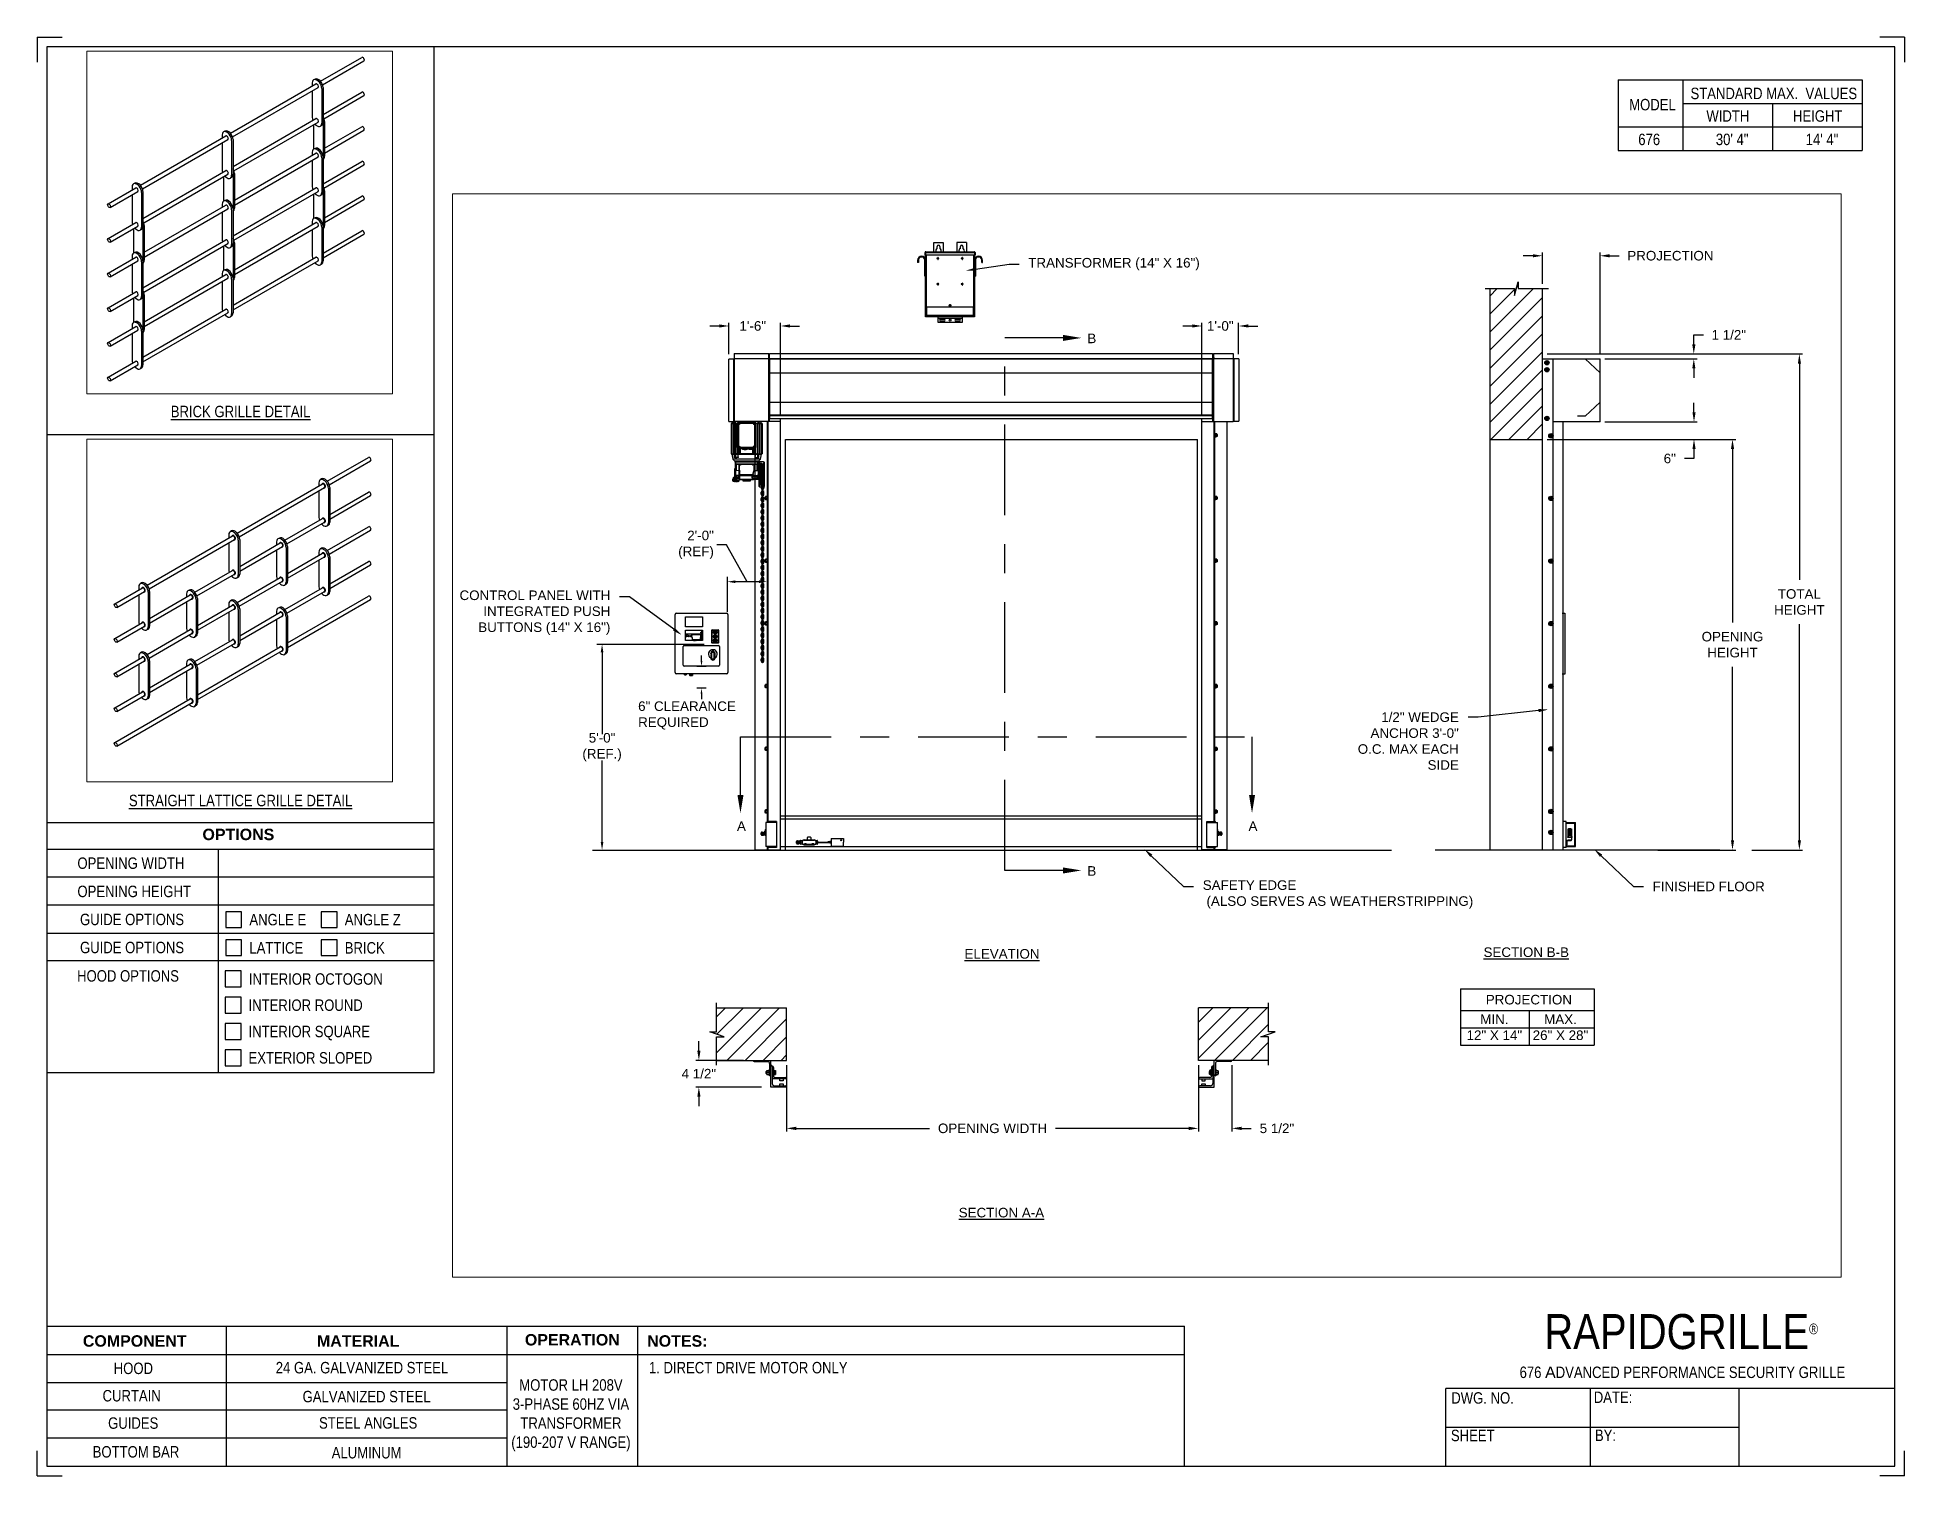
# Paper-space layout '676 LH 208V 3 PHASE' of a CAD drawing. Header units: inches. Extents: x 0.1 to 10.9, y 0.1 to 8.4.
# The model-space entities are those that its viewports show. They can reach past a viewport. Long polylines and large blocks are cut down to what shows.
import ezdxf
from ezdxf import colors
from ezdxf.entities.mleader import LeaderData, LeaderLine
from ezdxf.math import Vec2, Vec3

# ---------------------------------------------------------------- set-up
doc = ezdxf.new("R2010")
doc.units = ezdxf.units.IN
doc.header["$LTSCALE"] = 0.25
doc.header["$MEASUREMENT"] = 0
doc.linetypes.add('CENTER', pattern=[2, 1.25, -0.25, 0.25, -0.25])
for name, color, linetype in [('ANNOTATIONS', 1, 'Continuous'), ('BRICK', 7, 'Continuous'), ('MOTOR LH', 7, 'Continuous'), ('SECTION CUTS', 6, 'CENTER'), ('STRAIGHT LATTICE', 7, 'Continuous'), ('TITLE BLOCK', 7, 'Continuous')]:
    doc.layers.add(name, color=color, linetype=linetype)
doc.styles.add('ARIAL', font='arial.ttf', dxfattribs={"height": 0.09375})
doc.styles.add('CADdetails-DIMENSIONS', font='ARIALN.TTF', dxfattribs={"height": 2.38})
doc.styles.add('ROMANS', font='Romans', dxfattribs={"height": 0.09375})
doc.styles.get("Standard").update_dxf_attribs({"font": 'romans.shx'})
doc.dimstyles.get("Standard").update_dxf_attribs({"dimscale": 60, "dimtxt": 0.0833, "dimasz": 0.0833, "dimexe": 0.0833, "dimexo": 0.04, "dimgap": 0.09, "dimtad": 0, "dimtih": 1, "dimtoh": 1, "dimdec": 4, "dimzin": 1, "dimdsep": 46, "dimlunit": 4, "dimtxsty": 'Standard', "dimcen": 0.09, "dimclrt": 150, "dimadec": 4, "dimazin": 2, "dimtfac": 1, "dimtdec": 0, "dimtofl": 0, "dimtmove": 0, "dimatfit": 3, "dimfxl": 1, "dimtolj": 1, "dimtzin": 0, "dimlwd": -1, "dimlwe": -1, "dimarcsym": 1})
doc.dimstyles.new('STANDARD$0', dxfattribs={"dimtxt": 0.09375, "dimasz": 0.09375, "dimexe": 0.03125, "dimexo": 0.046875, "dimgap": 0.09, "dimtad": 0, "dimtih": 1, "dimtoh": 1, "dimdec": 4, "dimzin": 0, "dimdsep": 46, "dimtxsty": 'ARIAL', "dimcen": 0.09, "dimadec": 0, "dimazin": 0, "dimtfac": 1, "dimtdec": 4, "dimtofl": 0, "dimtmove": 0, "dimatfit": 1, "dimfxl": 1, "dimtolj": 1, "dimtzin": 0, "dimarcsym": 0})
pattern_1 = [(45, (49.1665, -32.43006), (-0.08838835, 0.08838835), [])]

psp = doc.layouts.new('676 LH 208V 3 PHASE')

# ---------------------------------------------------------------- texts
at = {"layer": 'TITLE BLOCK', "attachment_point": 2, "style": 'CADdetails-DIMENSIONS'}
for s, width, insert, char_height in [('MODEL', 0.28815, (9.45, 8.068), 0.0664), ('STANDARD MAX.  VALUES', 1.75949, (10.155, 8.133), 0.06641), ('WIDTH', 0.42908, (9.888, 8.002), 0.0664), ('HEIGHT', 0.42908, (10.41, 8.002), 0.0664), ('\\pxqc;676', 0.29952, (9.431, 7.866), 0.0664)]:
    psp.add_mtext_dynamic_manual_height_columns(s, width=width, gutter_width=1.363, heights=[0], dxfattribs=dict(at, insert=insert, char_height=char_height))
at = {"layer": 'TITLE BLOCK', "style": 'CADdetails-DIMENSIONS'}
for s, insert, char_height, width, attachment_point in [('30\' 4"', (9.913, 7.866), 0.0664, 1.75949, 2), ('14\' 4"', (10.435, 7.866), 0.0664, 1.75949, 2), ('{\\LBRICK GRILLE DETAIL}', (1.248, 6.285), 0.06641, 1.75949, 2), ('{\\LSTRAIGHT LATTICE GRILLE DETAIL}', (1.248, 4.025), 0.06641, 1.75949, 2), ('{\\fArial|b1|i0|c0|p34;OPTIONS}', (1.235, 3.828), 0.06641, 1.75949, 2), ('OPENING WIDTH', (0.3, 3.661), 0.06641, 1.30693, 1), ('OPENING HEIGHT', (0.3, 3.497), 0.06641, 1.30693, 1), ('GUIDE OPTIONS', (0.315, 3.334), 0.06641, 0.77187, 1), ('\\pxt1;ANGLE E', (1.299, 3.333), 0.06641, 1.23928, 1), ('\\pxt1;ANGLE Z', (1.853, 3.333), 0.06641, 1.23928, 1), ('GUIDE OPTIONS', (0.315, 3.171), 0.06641, 0.77187, 1), ('\\pxt1;LATTICE', (1.299, 3.169), 0.06641, 1.23928, 1), ('\\pxt1;BRICK', (1.853, 3.169), 0.06641, 1.23928, 1), ('HOOD OPTIONS', (0.298, 3.006), 0.06641, 1.30693, 1), ('INTERIOR OCTOGON', (1.296, 2.988), 0.06641, 1.23928, 1), ('INTERIOR ROUND', (1.294, 2.836), 0.06641, 1.53035, 1), ('INTERIOR SQUARE', (1.294, 2.683), 0.06641, 1.53035, 1), ('EXTERIOR SLOPED', (1.294, 2.53), 0.06641, 1.53035, 1), ('\\A1;\\pxqc;{\\fArial|b0|i0|c0|p34;\u200b\u200b\u200b\u200b\u200b\u200b\u200b\u200b\u200b\u200b\u200b\u200b\u200b\u200b\u200b\u200b\u200b\u200b\u200b\u200b\u200b\u200b\u200b\u200b\u200b}RAPIDGRILLE{\\H0.30337x;\\S® ^ ;}', (10.642, 1.008), 0.20312, 2.03069, 3), ('{\\fArial|b1|i0|c0|p34;COMPONENT}', (0.633, 0.885), 0.06641, 1.75949, 2), ('{\\fArial|b1|i0|c0|p34;MATERIAL}', (1.931, 0.885), 0.06641, 1.75949, 2), ('{\\fArial|b1|i0|c0|p34;OPERATION}', (3.175, 0.892), 0.06641, 1.75949, 2), ('{\\fArial|b1|i0|c0|p34;NOTES:}', (3.785, 0.885), 0.06641, 1.75949, 2), ('HOOD', (0.625, 0.726), 0.0664, 1.75949, 2), ('24 GA. GALVANIZED STEEL', (1.953, 0.73), 0.06641, 1.75949, 2), ('\\pxql;1. DIRECT DRIVE MOTOR ONLY ', (5.176, 0.73), 0.06641, 3.11182, 2), ('676 {\\fArial|b0|i0|c0|p34;A}DVANCED PERFORMANCE SECURITY GRILLE', (9.624, 0.703), 0.06641, 2.79915, 2), ('CURTAIN', (0.615, 0.567), 0.0664, 1.75949, 2), ('GALVANIZED STEEL ', (1.98, 0.562), 0.06641, 1.75949, 2), ('\\PMOTOR LH 208V 3-PHASE 60HZ VIA TRANSFORMER (190-207 V RANGE)', (3.167, 0.74), 0.06641, 0.76227, 2), ('DWG. NO.', (8.463, 0.554), 0.0664, 1.75949, 2), ('DATE:', (9.221, 0.558), 0.0664, 1.75949, 2), ('GUIDES', (0.624, 0.408), 0.0664, 1.75949, 2), ('STEEL ANGLES', (1.989, 0.409), 0.06641, 1.75949, 2), ('SHEET', (8.406, 0.336), 0.0664, 1.75949, 2), ('BY:', (9.177, 0.337), 0.0664, 1.75949, 2), ('BOTTOM BAR', (0.64, 0.241), 0.0664, 1.75949, 2), ('ALUMINUM', (1.98, 0.236), 0.0664, 1.75949, 2)]:
    psp.add_mtext(s, dxfattribs=dict(at, insert=insert, char_height=char_height, width=width, attachment_point=attachment_point))

msp = doc.modelspace()

# ---------------------------------------------------------------- texts
at = {"layer": 'ANNOTATIONS', "char_height": 0.09375, "style": 'ARIAL'}
for s, insert, attachment_point in [('2\'-0"\\P(REF)', (225.75394, 223.40353), 6), ('6" CLEARANCE\\PREQUIRED', (225.01235, 221.73296), 4), ('5\'-0"\\P(REF.)', (224.65916, 221.42207), 5)]:
    msp.add_mtext(s, dxfattribs=dict(at, insert=insert, attachment_point=attachment_point))
at = {"layer": 'ANNOTATIONS', "char_height": 0.09375, "attachment_point": 2, "style": 'ARIAL'}
for s, insert, width in [('{\\LELEVATION}', (228.57572, 219.44522), 3.0834986), ('{\\LSECTION B-B}', (233.70958, 219.46119), 1.3823677), ('{\\LSECTION A-A}', (228.56981, 216.91103), 1.3823677)]:
    msp.add_mtext(s, dxfattribs=dict(at, insert=insert, width=width))
for s, width, insert in [('PROJECTION ', 1.7594917, (233.73525, 218.9966)), ('MIN.\\P12" X 14" ', 0.6711642, (233.39713, 218.80461)), ('MAX.\\P26" X 28"', 0.6567117, (234.04456, 218.80461))]:
    msp.add_mtext_dynamic_manual_height_columns(s, width=width, gutter_width=1.36268, heights=[0], dxfattribs=dict(at, insert=insert))
at = {"layer": 'SECTION CUTS', "style": 'ARIAL'}
for s, p in [('B', (229.41144, 225.3786)), ('A', (225.98014, 220.60215)), ('A', (230.98967, 220.60215)), ('B', (229.41144, 220.16333))]:
    msp.add_text(s, height=0.09375, dxfattribs=at).set_placement(p)

# ---------------------------------------------------------------- blocks, each defined once
blk = doc.blocks.new('*D100')
at = {"layer": 'ANNOTATIONS', "color": 0, "lineweight": -2, "transparency": 16777216}
for p, q in [((230.499, 218.308), (230.499, 217.658)), ((230.827, 218.308), (230.827, 217.658)), ((230.405, 217.689), (230.312, 217.689)), ((230.921, 217.689), (231.015, 217.689))]:
    blk.add_line(p, q, dxfattribs=at)
at = {"layer": 'ANNOTATIONS', "color": 0, "transparency": 16777216}
for points in [[(230.405, 217.705), (230.405, 217.673), (230.499, 217.689)], [(230.921, 217.705), (230.921, 217.673), (230.827, 217.689)]]:
    blk.add_solid(points, dxfattribs=at)
at = {"layer": 'defpoints', "color": 0, "transparency": 16777216}
for p in [(230.499, 218.355), (230.827, 218.355), (230.827, 217.689)]:
    blk.add_point(p, dxfattribs=at)
at = {"layer": 'ANNOTATIONS', "color": 0, "transparency": 16777216, "insert": (231.268, 217.689), "char_height": 0.0938, "attachment_point": 5, "style": 'ARIAL'}
blk.add_mtext('\\A1;5 1/2"', dxfattribs=at)
blk = doc.blocks.new('*D101')
at = {"layer": 'ANNOTATIONS', "color": 0, "lineweight": -2, "transparency": 16777216}
for p, q in [((225.607, 218.449), (225.607, 218.543)), ((226.044, 218.355), (225.576, 218.355)), ((226.219, 218.093), (225.576, 218.093)), ((225.607, 218), (225.607, 217.906))]:
    blk.add_line(p, q, dxfattribs=at)
at = {"layer": 'ANNOTATIONS', "color": 0, "transparency": 16777216}
for points in [[(225.592, 218.449), (225.623, 218.449), (225.607, 218.355)], [(225.592, 218), (225.623, 218), (225.607, 218.093)]]:
    blk.add_solid(points, dxfattribs=at)
at = {"layer": 'defpoints', "color": 0, "transparency": 16777216}
for p in [(226.091, 218.355), (225.607, 218.093), (226.266, 218.093)]:
    blk.add_point(p, dxfattribs=at)
at = {"layer": 'ANNOTATIONS', "color": 0, "transparency": 16777216, "insert": (225.607, 218.224), "char_height": 0.0938, "attachment_point": 5, "style": 'ARIAL'}
blk.add_mtext('\\A1;4 1/2"', dxfattribs=at)
blk = doc.blocks.new('*D102')
at = {"layer": 'ANNOTATIONS', "color": 0, "lineweight": -2, "transparency": 16777216}
for p, q in [((225.807, 225.547), (225.713, 225.547)), ((225.901, 225.271), (225.901, 225.578)), ((226.407, 224.684), (226.407, 225.578)), ((226.5, 225.547), (226.594, 225.547))]:
    blk.add_line(p, q, dxfattribs=at)
at = {"layer": 'ANNOTATIONS', "color": 0, "transparency": 16777216}
for points in [[(225.807, 225.563), (225.807, 225.532), (225.901, 225.547)], [(226.5, 225.563), (226.5, 225.532), (226.407, 225.547)]]:
    blk.add_solid(points, dxfattribs=at)
at = {"layer": 'defpoints', "color": 0, "transparency": 16777216}
for p in [(225.901, 225.547), (225.901, 225.224), (226.407, 224.637)]:
    blk.add_point(p, dxfattribs=at)
at = {"layer": 'ANNOTATIONS', "color": 0, "transparency": 16777216, "insert": (226.135, 225.547), "char_height": 0.0938, "attachment_point": 5, "style": 'ARIAL'}
blk.add_mtext('\\A1;1\'-6"', dxfattribs=at)
blk = doc.blocks.new('*D103')
at = {"layer": 'ANNOTATIONS', "color": 0, "lineweight": -2, "transparency": 16777216}
for p, q in [((230.439, 225.547), (230.346, 225.547)), ((230.533, 224.684), (230.533, 225.578)), ((230.893, 225.271), (230.893, 225.578)), ((230.987, 225.547), (231.081, 225.547))]:
    blk.add_line(p, q, dxfattribs=at)
at = {"layer": 'ANNOTATIONS', "color": 0, "transparency": 16777216}
for points in [[(230.439, 225.563), (230.439, 225.532), (230.533, 225.547)], [(230.987, 225.563), (230.987, 225.532), (230.893, 225.547)]]:
    blk.add_solid(points, dxfattribs=at)
at = {"layer": 'defpoints', "color": 0, "transparency": 16777216}
for p in [(230.533, 225.547), (230.893, 225.224), (230.533, 224.637)]:
    blk.add_point(p, dxfattribs=at)
at = {"layer": 'ANNOTATIONS', "color": 0, "transparency": 16777216, "insert": (230.713, 225.547), "char_height": 0.0938, "attachment_point": 5, "style": 'ARIAL'}
blk.add_mtext('\\A1;1\'-0"', dxfattribs=at)
blk = doc.blocks.new('*D106')
at = {"layer": 'ANNOTATIONS', "color": 0, "lineweight": -2, "transparency": 16777216}
for p, q in [((226.466, 218.308), (226.466, 217.658)), ((230.499, 218.308), (230.499, 217.658)), ((226.56, 217.689), (227.866, 217.689)), ((230.405, 217.689), (229.099, 217.689))]:
    blk.add_line(p, q, dxfattribs=at)
at = {"layer": 'ANNOTATIONS', "color": 0, "transparency": 16777216}
for points in [[(226.56, 217.705), (226.56, 217.673), (226.466, 217.689)], [(230.405, 217.705), (230.405, 217.673), (230.499, 217.689)]]:
    blk.add_solid(points, dxfattribs=at)
at = {"layer": 'defpoints', "color": 0, "transparency": 16777216}
for p in [(226.466, 218.355), (230.499, 218.355), (230.499, 217.689)]:
    blk.add_point(p, dxfattribs=at)
at = {"layer": 'ANNOTATIONS', "color": 0, "transparency": 16777216, "insert": (228.483, 217.689), "char_height": 0.09375, "attachment_point": 5, "style": 'ARIAL'}
blk.add_mtext('\\A1;OPENING WIDTH', dxfattribs=at)
blk = doc.blocks.new('*D107')
at = {"layer": 'ANNOTATIONS', "color": 0, "lineweight": -2, "transparency": 16777216}
for p, q in [((233.774, 226.235), (233.68, 226.235)), ((233.868, 225.96), (233.868, 226.266)), ((234.432, 225.272), (234.432, 226.266)), ((234.525, 226.235), (234.619, 226.235))]:
    blk.add_line(p, q, dxfattribs=at)
at = {"layer": 'ANNOTATIONS', "color": 0, "transparency": 16777216}
for points in [[(233.774, 226.25), (233.774, 226.219), (233.868, 226.235)], [(234.525, 226.25), (234.525, 226.219), (234.432, 226.235)]]:
    blk.add_solid(points, dxfattribs=at)
at = {"layer": 'defpoints', "color": 0, "transparency": 16777216}
for p in [(234.432, 226.235), (233.868, 225.913), (234.432, 225.225)]:
    blk.add_point(p, dxfattribs=at)
at = {"layer": 'ANNOTATIONS', "color": 0, "transparency": 16777216, "insert": (235.121, 226.235), "char_height": 0.09375, "attachment_point": 5, "style": 'ARIAL'}
blk.add_mtext('\\A1;PROJECTION ', dxfattribs=at)
blk = doc.blocks.new('*D108')
at = {"layer": 'ANNOTATIONS', "color": 0, "lineweight": -2, "transparency": 16777216}
for p, q in [((233.915, 224.437), (235.761, 224.437)), ((235.729, 224.343), (235.729, 222.643)), ((235.729, 220.509), (235.729, 222.208)), ((234.999, 220.415), (235.761, 220.415))]:
    blk.add_line(p, q, dxfattribs=at)
at = {"layer": 'ANNOTATIONS', "color": 0, "transparency": 16777216}
for points in [[(235.714, 224.343), (235.745, 224.343), (235.729, 224.437)], [(235.714, 220.509), (235.745, 220.509), (235.729, 220.415)]]:
    blk.add_solid(points, dxfattribs=at)
at = {"layer": 'defpoints', "color": 0, "transparency": 16777216}
for p in [(233.868, 224.437), (234.952, 220.415), (235.729, 220.415)]:
    blk.add_point(p, dxfattribs=at)
at = {"layer": 'ANNOTATIONS', "color": 0, "transparency": 16777216, "insert": (235.729, 222.426), "char_height": 0.09375, "attachment_point": 5, "style": 'ARIAL'}
blk.add_mtext('\\A1;OPENING\\PHEIGHT', dxfattribs=at)
blk = doc.blocks.new('*D109')
at = {"layer": 'ANNOTATIONS', "color": 0, "lineweight": -2, "transparency": 16777216}
for p, q in [((233.915, 225.273), (236.416, 225.273)), ((236.384, 225.179), (236.384, 223.061)), ((236.384, 220.509), (236.384, 222.626)), ((235.919, 220.415), (236.416, 220.415))]:
    blk.add_line(p, q, dxfattribs=at)
at = {"layer": 'ANNOTATIONS', "color": 0, "transparency": 16777216}
for points in [[(236.369, 225.179), (236.4, 225.179), (236.384, 225.273)], [(236.369, 220.509), (236.4, 220.509), (236.384, 220.415)]]:
    blk.add_solid(points, dxfattribs=at)
at = {"layer": 'defpoints', "color": 0, "transparency": 16777216}
for p in [(233.868, 225.273), (235.872, 220.415), (236.384, 220.415)]:
    blk.add_point(p, dxfattribs=at)
at = {"layer": 'ANNOTATIONS', "color": 0, "transparency": 16777216, "insert": (236.384, 222.844), "char_height": 0.0938, "attachment_point": 5, "style": 'ARIAL'}
blk.add_mtext('\\A1;TOTAL\\PHEIGHT', dxfattribs=at)
blk = doc.blocks.new('*D110')
at = {"layer": 'ANNOTATIONS', "color": 0, "lineweight": -2, "transparency": 16777216}
for p, q in [((235.352, 224.701), (235.352, 224.795)), ((234.479, 224.608), (235.384, 224.608)), ((234.479, 224.437), (235.384, 224.437)), ((235.352, 224.249), (235.259, 224.249)), ((235.352, 224.343), (235.352, 224.249))]:
    blk.add_line(p, q, dxfattribs=at)
at = {"layer": 'ANNOTATIONS', "color": 0, "transparency": 16777216}
for points in [[(235.337, 224.701), (235.368, 224.701), (235.352, 224.608)], [(235.337, 224.343), (235.368, 224.343), (235.352, 224.437)]]:
    blk.add_solid(points, dxfattribs=at)
at = {"layer": 'defpoints', "color": 0, "transparency": 16777216}
for p in [(234.432, 224.608), (234.432, 224.437), (235.352, 224.437)]:
    blk.add_point(p, dxfattribs=at)
at = {"layer": 'ANNOTATIONS', "color": 0, "transparency": 16777216, "insert": (235.115, 224.249), "char_height": 0.0938, "attachment_point": 5, "style": 'ARIAL'}
blk.add_mtext('\\A1;6"', dxfattribs=at)
blk = doc.blocks.new('*D111')
at = {"layer": 'ANNOTATIONS', "color": 0, "lineweight": -2, "transparency": 16777216}
for p, q in [((235.35, 225.366), (235.35, 225.46)), ((235.35, 225.46), (235.444, 225.46)), ((234.479, 225.273), (235.382, 225.273)), ((234.479, 225.225), (235.382, 225.225)), ((235.35, 225.131), (235.35, 225.038))]:
    blk.add_line(p, q, dxfattribs=at)
at = {"layer": 'ANNOTATIONS', "color": 0, "transparency": 16777216}
for points in [[(235.335, 225.366), (235.366, 225.366), (235.35, 225.273)], [(235.335, 225.131), (235.366, 225.131), (235.35, 225.225)]]:
    blk.add_solid(points, dxfattribs=at)
at = {"layer": 'defpoints', "color": 0, "transparency": 16777216}
for p in [(234.432, 225.273), (234.432, 225.225), (235.35, 225.273)]:
    blk.add_point(p, dxfattribs=at)
at = {"layer": 'ANNOTATIONS', "color": 0, "transparency": 16777216, "insert": (235.693, 225.46), "char_height": 0.0938, "attachment_point": 5, "style": 'ARIAL'}
blk.add_mtext('\\A1;1 1/2"', dxfattribs=at)

# ---------------------------------------------------------------- dimensions: what is measured, and where the dimension line sits
at = {"layer": 'ANNOTATIONS'}
for base, p1, p2, text, picture, middle in [((234.43166, 226.23467), (233.86778, 225.91347), (234.43166, 225.22508), 'PROJECTION ', '*D107', (235.12077, 226.23467)), ((230.49919, 217.68891), (226.46586, 218.35502), (230.49919, 218.35502), 'OPENING WIDTH', '*D106', (228.48252, 217.68891))]:
    dim = msp.add_linear_dim(base=base, p1=p1, p2=p2, text=text, dimstyle='STANDARD$0', dxfattribs=at)
    dim.commit()
    dim.dimension.update_dxf_attribs({"geometry": picture, "text_midpoint": middle})
for base, p1, p2, angle, text, picture, middle in [((225.90065, 225.54724), (226.4066, 224.63674), (225.90065, 225.22384), 180, '1\'-6"', '*D102', (226.13491, 225.54724)), ((230.5331, 225.54724), (230.89329, 225.22422), (230.5331, 224.63674), 180, '1\'-0"', '*D103', (230.71319, 225.54724)), ((225.60717, 218.09333), (226.09086, 218.35501), (226.26586, 218.09333), 90, '4 1/2"', '*D101', (225.60717, 218.22417))]:
    dim = msp.add_linear_dim(base=base, p1=p1, p2=p2, angle=angle, text=text, dimstyle='STANDARD$0', dxfattribs=at)
    dim.commit()
    dim.dimension.update_dxf_attribs({"geometry": picture, "text_midpoint": middle, "dimtype": 160})
for base, p1, p2, text, picture, middle in [((235.35033, 225.27272), (234.43166, 225.22508), (234.43166, 225.27272), '1 1/2"', '*D111', (235.69277, 225.46022)), ((236.38435, 220.41511), (233.86778, 225.27272), (235.87231, 220.41511), 'TOTAL\\PHEIGHT', '*D109', (236.38435, 222.84392)), ((235.35246, 224.43674), (234.43166, 224.60767), (234.43166, 224.43674), '6"', '*D110', (235.11458, 224.24924)), ((235.72937, 220.41511), (233.86778, 224.43674), (234.95197, 220.41511), 'OPENING\\PHEIGHT', '*D108', (235.72937, 222.42592))]:
    dim = msp.add_linear_dim(base=base, p1=p1, p2=p2, angle=90, text=text, dimstyle='STANDARD$0', dxfattribs=at)
    dim.commit()
    dim.dimension.update_dxf_attribs({"geometry": picture, "text_midpoint": middle})
dim = msp.add_linear_dim(base=(230.82731, 217.68891), p1=(230.49919, 218.35502), p2=(230.82731, 218.35501), text='5 1/2"', dimstyle='STANDARD$0', dxfattribs=at)
dim.commit()
dim.dimension.update_dxf_attribs({"geometry": '*D100', "text_midpoint": (231.26792, 217.68891), "dimtype": 160})

# ---------------------------------------------------------------- hatches: boundary and pattern name
at = {"layer": 'MOTOR LH'}
h = msp.add_hatch(dxfattribs=at)
h.set_pattern_fill('ANSI31', color=256, style=0)
h.set_pattern_definition([(45, (48.46487, -32.0565), (-0.08838835, 0.08838835), [])])
h.paths.add_polyline_path([(233.86778, 225.17888), (233.86778, 225.91347), (233.63128, 225.91347), (233.63128, 225.97813), (233.59287, 225.84477), (233.59287, 225.91347), (233.35215, 225.91347), (233.35215, 225.36317)])
h.paths.add_polyline_path([(233.35215, 224.43674), (233.86778, 224.43674), (233.86778, 225.17888), (233.35215, 225.36317)])
h = msp.add_hatch(dxfattribs=at)
h.set_pattern_fill('ANSI31', color=256, style=0)
h.set_pattern_definition(pattern_1)
h.paths.add_polyline_path([(226.46586, 218.87064), (225.77836, 218.87064), (225.77836, 218.63344), (225.71425, 218.63344), (225.85632, 218.58654), (225.77836, 218.58654), (225.77836, 218.35502), (226.46586, 218.35502), (226.46586, 218.51752)])
h = msp.add_hatch(dxfattribs=at)
h.set_pattern_fill('ANSI31', color=256, style=0)
h.set_pattern_definition(pattern_1)
h.paths.add_polyline_path([(231.25079, 218.63344), (231.18669, 218.63344), (231.18669, 218.87064), (230.49919, 218.87064), (230.49919, 218.35502), (230.51736, 218.35502), (231.18669, 218.35502), (231.18669, 218.58654), (231.10872, 218.58654)])

# ---------------------------------------------------------------- linework, layer by layer
at = {"layer": 'ANNOTATIONS'}
for p, q in [((225.88711, 222.74794), (225.88711, 223.08974)), ((226.19682, 223.04261), (225.96477, 223.04261)), ((225.65901, 222.42941), (224.60806, 222.42941)), ((224.65916, 222.35175), (224.65916, 221.55133)), ((225.67999, 222.21402), (225.58572, 222.21402)), ((225.63285, 222.26716), (225.63285, 222.3203)), ((225.67999, 221.99872), (225.58572, 221.99872)), ((225.63285, 221.94558), (225.63285, 221.89244)), ((224.65916, 220.49278), (224.65916, 221.2928)), ((233.06656, 219.05603), (233.06656, 218.50466)), ((233.06656, 219.05603), (234.37433, 219.05603)), ((234.37433, 219.05603), (234.37433, 218.50466)), ((233.06656, 218.84456), (234.37433, 218.84456)), ((233.73941, 218.84456), (233.73941, 218.50466)), ((233.06656, 218.67461), (234.37433, 218.67461)), ((233.06656, 218.50466), (234.37433, 218.50466))]:
    msp.add_line(p, q, dxfattribs=at)
for points in [[(225.96477, 223.02967), (225.96477, 223.05556), (225.88711, 223.04261)], [(226.19682, 223.02967), (226.19682, 223.05556), (226.27448, 223.04261)], [(224.6721, 222.35175), (224.64621, 222.35175), (224.65916, 222.42941)], [(225.64171, 222.26716), (225.624, 222.26716), (225.63285, 222.21402)], [(225.64171, 221.94558), (225.624, 221.94558), (225.63285, 221.99872)], [(224.6721, 220.49278), (224.64621, 220.49278), (224.65916, 220.41511)]]:
    msp.add_solid(points, dxfattribs=at)
at = {"layer": 'BRICK'}
for p, q in [((222.19727, 218.46966), (222.60679, 218.70609)), ((222.21715, 218.43432), (222.62706, 218.67098)), ((221.30418, 217.95403), (222.15135, 218.44314)), ((221.32406, 217.91869), (222.17162, 218.40803)), ((222.11448, 218.45413), (222.11448, 218.42186)), ((222.11448, 218.37504), (222.11448, 218.11038)), ((222.14173, 218.49233), (222.12825, 218.48455)), ((222.20848, 218.39986), (222.20848, 218.05611)), ((222.22196, 218.40764), (222.22196, 218.06389)), ((222.22196, 218.14016), (222.60679, 218.36234)), ((222.22196, 218.09334), (222.62706, 218.32723)), ((221.24864, 217.97671), (221.23516, 217.96893)), ((221.77779, 217.88372), (222.15135, 218.09939)), ((221.79767, 217.84838), (222.17162, 218.06428)), ((222.20819, 218.03347), (222.19471, 218.02568)), ((222.1971, 217.78236), (222.60679, 218.01889)), ((222.21707, 217.74707), (222.62706, 217.98378)), ((220.4111, 217.43841), (221.25826, 217.92751)), ((220.43098, 217.40307), (221.27853, 217.8924)), ((221.2214, 217.9385), (221.2214, 217.90623)), ((221.2214, 217.85942), (221.2214, 217.59475)), ((221.31539, 217.88423), (221.31539, 217.54048)), ((221.32887, 217.89202), (221.32887, 217.54827)), ((221.32887, 217.62453), (221.73186, 217.8572)), ((221.32887, 217.57772), (221.75214, 217.82209)), ((221.695, 217.86819), (221.695, 217.83592)), ((221.695, 217.7891), (221.695, 217.52444)), ((221.72225, 217.9064), (221.70877, 217.89861)), ((221.789, 217.81392), (221.789, 217.47017)), ((221.80248, 217.8217), (221.80248, 217.47795)), ((222.14173, 217.80483), (222.12825, 217.79705)), ((221.80248, 217.55452), (222.15135, 217.75594)), ((221.80248, 217.5077), (222.17162, 217.72083)), ((222.11448, 217.76663), (222.11448, 217.73436)), ((222.11448, 217.68754), (222.11448, 217.42288)), ((222.20848, 217.71236), (222.20848, 217.36861)), ((222.22196, 217.72014), (222.22196, 217.37639)), ((222.22196, 217.45266), (222.60679, 217.67484)), ((222.22196, 217.40584), (222.62706, 217.63973)), ((220.32831, 217.42288), (220.32831, 217.39061)), ((220.35555, 217.46108), (220.34207, 217.4533)), ((220.8847, 217.36809), (221.25826, 217.58376)), ((220.90458, 217.33276), (221.27853, 217.54865)), ((221.3151, 217.51784), (221.30162, 217.51006)), ((221.30402, 217.26673), (221.73173, 217.51368)), ((221.32398, 217.23144), (221.75201, 217.47856)), ((221.78871, 217.44753), (221.77523, 217.43975)), ((220.0899, 217.25296), (220.36517, 217.41189)), ((220.11017, 217.21785), (220.38544, 217.37678)), ((220.32831, 217.34379), (220.32831, 217.07913)), ((220.4223, 217.36861), (220.4223, 217.02486)), ((220.43578, 217.37639), (220.43578, 217.03264)), ((220.43578, 217.10891), (220.83878, 217.34158)), ((220.43578, 217.06209), (220.85905, 217.30646)), ((220.80191, 217.35256), (220.80191, 217.32029)), ((220.80191, 217.27348), (220.80191, 217.00881)), ((220.82916, 217.39077), (220.81568, 217.38299)), ((220.89591, 217.2983), (220.89591, 216.95455)), ((220.90939, 217.30608), (220.90939, 216.96233)), ((220.90939, 217.03889), (221.25826, 217.24031)), ((221.2214, 217.251), (221.2214, 217.21873)), ((221.24864, 217.28921), (221.23516, 217.28143)), ((221.77779, 217.19622), (222.15135, 217.41189)), ((221.79767, 217.16088), (222.17162, 217.37678)), ((221.80248, 216.86672), (222.60679, 217.33109)), ((221.80248, 216.8199), (222.62706, 217.29598)), ((222.20819, 217.34597), (222.19471, 217.33818)), ((220.0899, 216.90921), (220.36517, 217.06814)), ((220.90939, 216.99208), (221.27853, 217.2052)), ((221.2214, 217.17192), (221.2214, 216.90725)), ((221.31539, 217.19673), (221.31539, 216.85298)), ((221.32887, 217.20452), (221.32887, 216.86077)), ((221.32887, 216.93703), (221.73186, 217.1697)), ((221.32887, 216.89022), (221.75214, 217.13459)), ((221.695, 217.18069), (221.695, 217.14842)), ((221.695, 217.1016), (221.695, 216.83694)), ((221.72225, 217.2189), (221.70877, 217.21111)), ((221.789, 217.12642), (221.789, 216.78267)), ((221.80248, 217.1342), (221.80248, 216.79045)), ((220.11017, 216.8741), (220.38544, 217.03303)), ((220.42202, 217.00222), (220.40854, 216.99443)), ((220.41093, 216.75111), (220.83865, 216.99805)), ((220.43089, 216.71582), (220.85892, 216.96294)), ((220.89562, 216.9319), (220.88214, 216.92412)), ((220.8847, 216.68059), (221.25826, 216.89626)), ((220.0899, 216.56576), (220.36517, 216.72469)), ((220.11017, 216.53065), (220.38544, 216.68958)), ((220.32831, 216.73538), (220.32831, 216.70311)), ((220.35555, 216.77358), (220.34207, 216.7658)), ((220.43578, 216.68889), (220.43578, 216.34514)), ((220.82916, 216.70327), (220.81568, 216.69549)), ((220.90458, 216.64526), (221.27853, 216.86115)), ((220.90939, 216.35109), (221.73186, 216.82595)), ((220.90939, 216.30428), (221.75214, 216.79084)), ((221.3151, 216.83034), (221.30162, 216.82256)), ((221.78871, 216.76003), (221.77523, 216.75225)), ((220.32831, 216.65629), (220.32831, 216.39163)), ((220.4223, 216.68111), (220.4223, 216.33736)), ((220.43578, 216.42141), (220.83878, 216.65408)), ((220.43578, 216.37459), (220.85905, 216.61896)), ((220.80191, 216.66506), (220.80191, 216.63279)), ((220.80191, 216.58598), (220.80191, 216.32131)), ((220.89591, 216.6108), (220.89591, 216.26705)), ((220.90939, 216.61858), (220.90939, 216.27483)), ((220.0899, 216.22171), (220.36517, 216.38064)), ((220.11017, 216.1866), (220.38544, 216.34553)), ((220.0899, 215.87796), (220.83878, 216.31033)), ((220.11017, 215.84285), (220.85905, 216.27521)), ((220.42202, 216.31472), (220.40854, 216.30693)), ((220.89562, 216.2444), (220.88214, 216.23662))]:
    msp.add_line(p, q, dxfattribs=at)
for centre, major_axis, start_param, end_param in [((222.61692, 218.68853), (0.01014, -0.01756), 0, 3.14159265), ((222.16148, 218.42699), (0.03323, -0.05756), 0.78539816, 3.92699082), ((222.17496, 218.43478), (0.03323, -0.05756), 0.78539816, 3.14159265), ((222.16148, 218.42558), (0.01014, -0.01756), 0, 3.14159265), ((222.61692, 218.34478), (0.01014, -0.01756), 0, 3.14159265), ((221.26839, 217.91137), (0.03323, -0.05756), 0.78539816, 3.92699082), ((221.28187, 217.91915), (0.03323, -0.05756), 0.78539816, 3.14159265), ((222.16148, 218.08324), (0.03323, -0.05756), 3.92699082, 4.42168201), ((222.16148, 218.08324), (0.03323, -0.05756), 5.04167821, 7.06858347), ((222.16148, 218.08183), (0.01014, -0.01756), 0, 3.14159265), ((222.17496, 218.09103), (0.03323, -0.05756), 6.28318531, 7.06858347), ((222.61692, 218.00133), (0.01014, -0.01756), 0, 3.14159265), ((221.26839, 217.90996), (0.01014, -0.01756), 0, 3.14159265), ((221.742, 217.84106), (0.03323, -0.05756), 0.78539816, 3.92699082), ((221.75548, 217.84884), (0.03323, -0.05756), 0.78539816, 3.14159265), ((221.742, 217.83965), (0.01014, -0.01756), 0, 3.14159265), ((222.16148, 217.73949), (0.03323, -0.05756), 0.78539816, 3.92699082), ((222.17496, 217.74728), (0.03323, -0.05756), 0.78539816, 3.14159265), ((222.16148, 217.73808), (0.01014, -0.01756), 0, 3.14159265), ((222.61692, 217.65728), (0.01014, -0.01756), 0, 3.14159265), ((220.3753, 217.39574), (0.03323, -0.05756), 0.78539816, 3.92699082), ((220.38878, 217.40353), (0.03323, -0.05756), 0.78539816, 3.14159265), ((221.26839, 217.56762), (0.03323, -0.05756), 3.92699082, 4.42168201), ((221.26839, 217.56762), (0.03323, -0.05756), 5.04167821, 7.06858347), ((221.26839, 217.56621), (0.01014, -0.01756), 0, 3.14159265), ((221.28187, 217.5754), (0.03323, -0.05756), 6.28318531, 7.06858347), ((221.742, 217.49731), (0.03323, -0.05756), 3.92699082, 4.42168201), ((221.742, 217.49731), (0.03323, -0.05756), 5.04167821, 7.06858347), ((221.74187, 217.49612), (0.01014, -0.01756), 0, 3.14159265), ((221.75548, 217.50509), (0.03323, -0.05756), 6.28318531, 7.06858347), ((222.16148, 217.39574), (0.03323, -0.05756), 3.92699082, 4.42168201), ((220.3753, 217.39433), (0.01014, -0.01756), 0, 3.14159265), ((220.84891, 217.32543), (0.03323, -0.05756), 0.78539816, 3.92699082), ((220.86239, 217.33321), (0.03323, -0.05756), 0.78539816, 3.14159265), ((220.84891, 217.32402), (0.01014, -0.01756), 0, 3.14159265), ((221.26839, 217.22387), (0.03323, -0.05756), 0.78539816, 3.92699082), ((221.28187, 217.23165), (0.03323, -0.05756), 0.78539816, 3.14159265), ((221.26839, 217.22246), (0.01014, -0.01756), 0, 3.14159265), ((222.16148, 217.39574), (0.03323, -0.05756), 5.04167821, 7.06858347), ((222.16148, 217.39433), (0.01014, -0.01756), 0, 3.14159265), ((222.17496, 217.40353), (0.03323, -0.05756), 6.28318531, 7.06858347), ((222.61692, 217.31353), (0.01014, -0.01756), 0, 3.14159265), ((220.3753, 217.05199), (0.03323, -0.05756), 3.92699082, 4.42168201), ((220.3753, 217.05058), (0.01014, -0.01756), 0, 3.14159265), ((221.742, 217.15356), (0.03323, -0.05756), 0.78539816, 3.92699082), ((221.75548, 217.16134), (0.03323, -0.05756), 0.78539816, 3.14159265), ((221.742, 217.15215), (0.01014, -0.01756), 0, 3.14159265), ((220.3753, 217.05199), (0.03323, -0.05756), 5.04167821, 7.06858347), ((220.38878, 217.05978), (0.03323, -0.05756), 6.28318531, 7.06858347), ((220.84891, 216.98168), (0.03323, -0.05756), 3.92699082, 4.42168201), ((220.84891, 216.98168), (0.03323, -0.05756), 5.04167821, 7.06858347), ((220.84878, 216.9805), (0.01014, -0.01756), 0, 3.14159265), ((220.86239, 216.98946), (0.03323, -0.05756), 6.28318531, 7.06858347), ((221.26839, 216.88012), (0.03323, -0.05756), 3.92699082, 4.42168201), ((221.26839, 216.87871), (0.01014, -0.01756), 0, 3.14159265), ((220.3753, 216.70824), (0.03323, -0.05756), 0.78539816, 3.92699082), ((220.38878, 216.71603), (0.03323, -0.05756), 0.78539816, 3.14159265), ((220.3753, 216.70683), (0.01014, -0.01756), 0, 3.14159265), ((220.84891, 216.63793), (0.03323, -0.05756), 0.78539816, 3.92699082), ((220.86239, 216.64571), (0.03323, -0.05756), 0.78539816, 3.14159265), ((221.26839, 216.88012), (0.03323, -0.05756), 5.04167821, 7.06858347), ((221.28187, 216.8879), (0.03323, -0.05756), 6.28318531, 7.06858347), ((221.742, 216.80981), (0.03323, -0.05756), 3.92699082, 4.42168201), ((221.742, 216.80981), (0.03323, -0.05756), 5.04167821, 7.06858347), ((221.742, 216.8084), (0.01014, -0.01756), 0, 3.14159265), ((221.75548, 216.81759), (0.03323, -0.05756), 6.28318531, 7.06858347), ((220.84891, 216.63652), (0.01014, -0.01756), 0, 3.14159265), ((220.3753, 216.36449), (0.03323, -0.05756), 3.92699082, 4.42168201), ((220.3753, 216.36449), (0.03323, -0.05756), 5.04167821, 7.06858347), ((220.3753, 216.36308), (0.01014, -0.01756), 0, 3.14159265), ((220.38878, 216.37228), (0.03323, -0.05756), 6.28318531, 7.06858347), ((220.84891, 216.29418), (0.03323, -0.05756), 3.92699082, 4.42168201), ((220.84891, 216.29418), (0.03323, -0.05756), 5.04167821, 7.06858347), ((220.84891, 216.29277), (0.01014, -0.01756), 0, 3.14159265), ((220.86239, 216.30196), (0.03323, -0.05756), 6.28318531, 7.06858347)]:
    msp.add_ellipse(centre, major_axis=major_axis, ratio=0.57735027, start_param=start_param, end_param=end_param, dxfattribs=at)
for centre in [(220.10004, 217.23541), (220.10004, 216.89166), (220.10004, 216.54821), (220.10004, 216.20416), (220.10004, 215.86041)]:
    msp.add_ellipse(centre, major_axis=(0.01014, -0.01756), ratio=0.57735027, dxfattribs=at)
for points in [[(222.16408, 218.40368), (222.16584, 218.4032), (222.16763, 218.40304), (222.17298, 218.40371), (222.17621, 218.40603), (222.1796, 218.4124), (222.18002, 218.41626), (222.17865, 218.42776), (222.17446, 218.43591), (222.16519, 218.44491), (222.16099, 218.44738), (222.15415, 218.4482), (222.15156, 218.44778), (222.14939, 218.44652), (222.14725, 218.44528), (222.1456, 218.44329), (222.1443, 218.4403), (222.14404, 218.43957), (222.14384, 218.43881)], [(222.16408, 218.05993), (222.16584, 218.05945), (222.16763, 218.05929), (222.17298, 218.05996), (222.17621, 218.06228), (222.1796, 218.06865), (222.18002, 218.07251), (222.17865, 218.08401), (222.17446, 218.09216), (222.16519, 218.10116), (222.16099, 218.10363), (222.15415, 218.10445), (222.15156, 218.10403), (222.14939, 218.10277), (222.14725, 218.10153), (222.1456, 218.09954), (222.1443, 218.09655), (222.14404, 218.09582), (222.14384, 218.09506)], [(221.271, 217.88805), (221.27276, 217.88758), (221.27454, 217.88742), (221.27989, 217.88808), (221.28312, 217.89041), (221.28651, 217.89678), (221.28693, 217.90064), (221.28556, 217.91214), (221.28138, 217.92028), (221.27211, 217.92928), (221.26791, 217.93176), (221.26106, 217.93257), (221.25848, 217.93215), (221.2563, 217.9309), (221.25416, 217.92966), (221.25252, 217.92767), (221.25121, 217.92468), (221.25096, 217.92394), (221.25076, 217.92318)], [(221.7446, 217.81774), (221.74636, 217.81727), (221.74815, 217.81711), (221.75349, 217.81777), (221.75673, 217.8201), (221.76012, 217.82646), (221.76054, 217.83032), (221.75917, 217.84182), (221.75498, 217.84997), (221.74571, 217.85897), (221.74151, 217.86145), (221.73467, 217.86226), (221.73208, 217.86184), (221.72991, 217.86058), (221.72777, 217.85935), (221.72612, 217.85735), (221.72482, 217.85437), (221.72456, 217.85363), (221.72436, 217.85287)], [(222.16408, 217.71618), (222.16584, 217.7157), (222.16763, 217.71554), (222.17298, 217.71621), (222.17621, 217.71853), (222.1796, 217.7249), (222.18002, 217.72876), (222.17865, 217.74026), (222.17446, 217.74841), (222.16519, 217.75741), (222.16099, 217.75988), (222.15415, 217.7607), (222.15156, 217.76028), (222.14939, 217.75902), (222.14725, 217.75778), (222.1456, 217.75579), (222.1443, 217.7528), (222.14404, 217.75207), (222.14384, 217.75131)], [(221.271, 217.5443), (221.27276, 217.54383), (221.27454, 217.54367), (221.27989, 217.54433), (221.28312, 217.54666), (221.28651, 217.55303), (221.28693, 217.55689), (221.28556, 217.56839), (221.28138, 217.57653), (221.27211, 217.58553), (221.26791, 217.58801), (221.26106, 217.58882), (221.25848, 217.5884), (221.2563, 217.58715), (221.25416, 217.58591), (221.25252, 217.58392), (221.25121, 217.58093), (221.25096, 217.58019), (221.25076, 217.57943)], [(221.7446, 217.47399), (221.74636, 217.47352), (221.74815, 217.47336), (221.75349, 217.47402), (221.75673, 217.47635), (221.76012, 217.48271), (221.76054, 217.48657), (221.75917, 217.49807), (221.75498, 217.50622), (221.74571, 217.51522), (221.74151, 217.5177), (221.73467, 217.51851), (221.73208, 217.51809), (221.72991, 217.51683), (221.72777, 217.5156), (221.72612, 217.5136), (221.72482, 217.51062), (221.72456, 217.50988), (221.72436, 217.50912)], [(220.37791, 217.37243), (220.37967, 217.37195), (220.38145, 217.37179), (220.3868, 217.37246), (220.39003, 217.37478), (220.39342, 217.38115), (220.39384, 217.38501), (220.39247, 217.39651), (220.38829, 217.40466), (220.37902, 217.41366), (220.37482, 217.41613), (220.36797, 217.41695), (220.36539, 217.41653), (220.36321, 217.41527), (220.36107, 217.41403), (220.35943, 217.41204), (220.35812, 217.40905), (220.35787, 217.40832), (220.35767, 217.40756)], [(220.85152, 217.30212), (220.85328, 217.30164), (220.85506, 217.30148), (220.86041, 217.30215), (220.86364, 217.30447), (220.86703, 217.31084), (220.86745, 217.3147), (220.86608, 217.3262), (220.86189, 217.33435), (220.85262, 217.34335), (220.84843, 217.34582), (220.84158, 217.34663), (220.839, 217.34621), (220.83682, 217.34496), (220.83468, 217.34372), (220.83303, 217.34173), (220.83173, 217.33874), (220.83147, 217.338), (220.83127, 217.33725)], [(221.271, 217.20055), (221.27276, 217.20008), (221.27454, 217.19992), (221.27989, 217.20058), (221.28312, 217.20291), (221.28651, 217.20928), (221.28693, 217.21314), (221.28556, 217.22464), (221.28138, 217.23278), (221.27211, 217.24178), (221.26791, 217.24426), (221.26106, 217.24507), (221.25848, 217.24465), (221.2563, 217.2434), (221.25416, 217.24216), (221.25252, 217.24017), (221.25121, 217.23718), (221.25096, 217.23644), (221.25076, 217.23568)], [(222.16408, 217.37243), (222.16584, 217.37195), (222.16763, 217.37179), (222.17298, 217.37246), (222.17621, 217.37478), (222.1796, 217.38115), (222.18002, 217.38501), (222.17865, 217.39651), (222.17446, 217.40466), (222.16519, 217.41366), (222.16099, 217.41613), (222.15415, 217.41695), (222.15156, 217.41653), (222.14939, 217.41527), (222.14725, 217.41403), (222.1456, 217.41204), (222.1443, 217.40905), (222.14404, 217.40832), (222.14384, 217.40756)], [(220.37791, 217.02868), (220.37967, 217.0282), (220.38145, 217.02804), (220.3868, 217.02871), (220.39003, 217.03103), (220.39342, 217.0374), (220.39384, 217.04126), (220.39247, 217.05276), (220.38829, 217.06091), (220.37902, 217.06991), (220.37482, 217.07238), (220.36797, 217.0732), (220.36539, 217.07278), (220.36321, 217.07152), (220.36107, 217.07028), (220.35943, 217.06829), (220.35812, 217.0653), (220.35787, 217.06457), (220.35767, 217.06381)], [(221.7446, 217.13024), (221.74636, 217.12977), (221.74815, 217.12961), (221.75349, 217.13027), (221.75673, 217.1326), (221.76012, 217.13896), (221.76054, 217.14282), (221.75917, 217.15432), (221.75498, 217.16247), (221.74571, 217.17147), (221.74151, 217.17395), (221.73467, 217.17476), (221.73208, 217.17434), (221.72991, 217.17308), (221.72777, 217.17185), (221.72612, 217.16985), (221.72482, 217.16687), (221.72456, 217.16613), (221.72436, 217.16537)], [(220.85152, 216.95837), (220.85328, 216.95789), (220.85506, 216.95773), (220.86041, 216.9584), (220.86364, 216.96072), (220.86703, 216.96709), (220.86745, 216.97095), (220.86608, 216.98245), (220.86189, 216.9906), (220.85262, 216.9996), (220.84843, 217.00207), (220.84158, 217.00288), (220.839, 217.00246), (220.83682, 217.00121), (220.83468, 216.99997), (220.83303, 216.99798), (220.83173, 216.99499), (220.83147, 216.99425), (220.83127, 216.9935)], [(221.271, 216.8568), (221.27276, 216.85633), (221.27454, 216.85617), (221.27989, 216.85683), (221.28312, 216.85916), (221.28651, 216.86553), (221.28693, 216.86939), (221.28556, 216.88089), (221.28138, 216.88903), (221.27211, 216.89803), (221.26791, 216.90051), (221.26106, 216.90132), (221.25848, 216.9009), (221.2563, 216.89965), (221.25416, 216.89841), (221.25252, 216.89642), (221.25121, 216.89343), (221.25096, 216.89269), (221.25076, 216.89193)], [(220.37791, 216.68493), (220.37967, 216.68445), (220.38145, 216.68429), (220.3868, 216.68496), (220.39003, 216.68728), (220.39342, 216.69365), (220.39384, 216.69751), (220.39247, 216.70901), (220.38829, 216.71716), (220.37902, 216.72616), (220.37482, 216.72863), (220.36797, 216.72945), (220.36539, 216.72903), (220.36321, 216.72777), (220.36107, 216.72653), (220.35943, 216.72454), (220.35812, 216.72155), (220.35787, 216.72082), (220.35767, 216.72006)], [(221.7446, 216.78649), (221.74636, 216.78602), (221.74815, 216.78586), (221.75349, 216.78652), (221.75673, 216.78885), (221.76012, 216.79521), (221.76054, 216.79907), (221.75917, 216.81057), (221.75498, 216.81872), (221.74571, 216.82772), (221.74151, 216.8302), (221.73467, 216.83101), (221.73208, 216.83059), (221.72991, 216.82933), (221.72777, 216.8281), (221.72612, 216.8261), (221.72482, 216.82312), (221.72456, 216.82238), (221.72436, 216.82162)], [(220.85152, 216.61462), (220.85328, 216.61414), (220.85506, 216.61398), (220.86041, 216.61465), (220.86364, 216.61697), (220.86703, 216.62334), (220.86745, 216.6272), (220.86608, 216.6387), (220.86189, 216.64685), (220.85262, 216.65585), (220.84843, 216.65832), (220.84158, 216.65913), (220.839, 216.65871), (220.83682, 216.65746), (220.83468, 216.65622), (220.83303, 216.65423), (220.83173, 216.65124), (220.83147, 216.6505), (220.83127, 216.64975)], [(220.37791, 216.34118), (220.37967, 216.3407), (220.38145, 216.34054), (220.3868, 216.34121), (220.39003, 216.34353), (220.39342, 216.3499), (220.39384, 216.35376), (220.39247, 216.36526), (220.38829, 216.37341), (220.37902, 216.38241), (220.37482, 216.38488), (220.36797, 216.3857), (220.36539, 216.38528), (220.36321, 216.38402), (220.36107, 216.38278), (220.35943, 216.38079), (220.35812, 216.3778), (220.35787, 216.37707), (220.35767, 216.37631)], [(220.85152, 216.27087), (220.85328, 216.27039), (220.85506, 216.27023), (220.86041, 216.2709), (220.86364, 216.27322), (220.86703, 216.27959), (220.86745, 216.28345), (220.86608, 216.29495), (220.86189, 216.3031), (220.85262, 216.3121), (220.84843, 216.31457), (220.84158, 216.31538), (220.839, 216.31496), (220.83682, 216.31371), (220.83468, 216.31247), (220.83303, 216.31048), (220.83173, 216.30749), (220.83147, 216.30675), (220.83127, 216.306)]]:
    msp.add_open_spline(points, degree=3, knots=[2.61090844, 2.61090844, 2.61090844, 2.61090844, 2.9022773, 2.9022773, 3.48765662, 3.48765662, 4.07303595, 4.07303595, 5.16925667, 5.16925667, 5.87566295, 5.87566295, 6.28318531, 6.28318531, 6.28318531, 6.68539091, 6.68539091, 6.8104073, 6.8104073, 6.8104073, 6.8104073], dxfattribs=at)
at = {"layer": 'MOTOR LH'}
for p, q in [((227.82285, 226.26785), (227.82584, 226.26785)), ((227.82285, 226.24076), (227.82285, 226.26785)), ((227.82584, 226.24076), (227.82285, 226.24076)), ((227.82584, 226.26785), (227.82584, 226.24076)), ((227.82628, 226.26785), (228.30777, 226.26785)), ((227.82628, 226.26785), (227.82628, 226.24076)), ((228.30777, 226.24076), (227.82628, 226.24076)), ((227.82679, 226.26963), (227.82679, 226.27008)), ((227.82679, 225.63816), (227.82679, 226.24076)), ((227.82897, 226.27396), (228.30509, 226.27396)), ((227.83291, 226.24076), (227.83291, 225.73191)), ((227.90687, 226.36472), (228.00062, 226.36472)), ((227.90687, 226.27396), (227.90687, 226.36472)), ((227.94639, 226.20997), (227.93766, 226.20997)), ((227.93766, 226.20997), (227.93766, 226.20698)), ((227.93766, 226.20698), (227.94639, 226.20698)), ((227.94203, 226.3074), (227.94203, 226.32566)), ((227.94639, 226.2187), (227.94639, 226.20997)), ((227.94938, 226.2187), (227.94639, 226.2187)), ((227.94639, 226.20698), (227.94639, 226.19825)), ((227.94639, 226.19825), (227.94938, 226.19825)), ((227.94938, 226.20997), (227.94938, 226.2187)), ((227.95811, 226.20997), (227.94938, 226.20997)), ((227.94938, 226.19825), (227.94938, 226.20698)), ((227.94938, 226.20698), (227.95811, 226.20698)), ((227.95811, 226.20698), (227.95811, 226.20997)), ((227.96547, 226.32566), (227.96547, 226.3074)), ((228.00062, 226.36472), (228.00062, 226.27396)), ((228.22718, 226.36472), (228.13343, 226.36472)), ((228.13343, 226.36472), (228.13343, 226.27396)), ((228.16859, 226.3074), (228.16859, 226.32566)), ((228.18467, 226.20997), (228.17594, 226.20997)), ((228.17594, 226.20997), (228.17594, 226.20698)), ((228.17594, 226.20698), (228.18467, 226.20698)), ((228.18766, 226.2187), (228.18467, 226.2187)), ((228.18467, 226.2187), (228.18467, 226.20997)), ((228.18467, 226.20698), (228.18467, 226.19825)), ((228.18467, 226.19825), (228.18766, 226.19825)), ((228.18766, 226.20997), (228.18766, 226.2187)), ((228.19639, 226.20997), (228.18766, 226.20997)), ((228.18766, 226.20698), (228.19639, 226.20698)), ((228.18766, 226.19825), (228.18766, 226.20698)), ((228.19203, 226.32566), (228.19203, 226.3074)), ((228.19639, 226.20698), (228.19639, 226.20997)), ((228.22718, 226.36472), (228.22718, 226.27396)), ((228.30115, 225.73191), (228.30115, 226.24076)), ((228.30726, 226.27008), (228.30726, 226.26963)), ((228.30726, 226.24076), (228.30726, 225.63816)), ((228.30777, 226.26785), (228.30777, 226.24076)), ((228.3112, 226.26785), (228.30822, 226.26785)), ((228.30822, 226.26785), (228.30822, 226.24076)), ((228.30822, 226.24076), (228.3112, 226.24076)), ((228.3112, 226.26785), (228.3112, 226.24076)), ((227.75677, 226.19129), (227.74929, 226.19129)), ((227.74929, 226.19129), (227.74929, 226.16754)), ((227.75677, 226.16754), (227.74929, 226.16754)), ((227.75677, 226.19129), (227.75677, 226.16754)), ((227.81932, 226.03472), (227.81932, 226.19129)), ((227.81932, 226.19129), (227.82679, 226.19129)), ((227.82679, 226.03472), (227.81932, 226.03472)), ((228.31474, 226.19129), (228.30726, 226.19129)), ((228.30726, 226.03472), (228.31474, 226.03472)), ((228.31474, 226.19129), (228.31474, 226.03472)), ((228.37729, 226.19129), (228.38476, 226.19129)), ((228.37729, 226.16754), (228.37729, 226.19129)), ((228.37729, 226.16754), (228.38476, 226.16754)), ((228.38476, 226.16754), (228.38476, 226.19129)), ((227.94639, 225.95934), (227.93766, 225.95934)), ((227.93766, 225.95934), (227.93766, 225.95635)), ((227.93766, 225.95635), (227.94639, 225.95635)), ((227.94938, 225.96807), (227.94639, 225.96807)), ((227.94639, 225.96807), (227.94639, 225.95934)), ((227.94639, 225.95635), (227.94639, 225.94762)), ((227.94639, 225.94762), (227.94938, 225.94762)), ((227.94938, 225.95934), (227.94938, 225.96807)), ((227.95811, 225.95934), (227.94938, 225.95934)), ((227.94938, 225.94762), (227.94938, 225.95635)), ((227.94938, 225.95635), (227.95811, 225.95635)), ((227.95811, 225.95635), (227.95811, 225.95934)), ((228.18467, 225.95934), (228.17594, 225.95934)), ((228.17594, 225.95934), (228.17594, 225.95635)), ((228.17594, 225.95635), (228.18467, 225.95635)), ((228.18467, 225.96807), (228.18467, 225.95934)), ((228.18766, 225.96807), (228.18467, 225.96807)), ((228.18467, 225.95635), (228.18467, 225.94762)), ((228.18467, 225.94762), (228.18766, 225.94762)), ((228.18766, 225.95934), (228.18766, 225.96807)), ((228.19639, 225.95934), (228.18766, 225.95934)), ((228.18766, 225.94762), (228.18766, 225.95635)), ((228.18766, 225.95635), (228.19639, 225.95635)), ((228.19639, 225.95635), (228.19639, 225.95934)), ((233.30577, 225.91347), (233.59287, 225.91347)), ((233.35215, 225.91347), (233.35215, 220.41511)), ((233.59287, 225.84477), (233.63128, 225.97813)), ((233.59287, 225.91347), (233.59287, 225.84477)), ((233.63128, 225.97813), (233.63128, 225.91347)), ((233.63128, 225.91347), (233.92648, 225.91347)), ((233.86778, 220.41511), (233.86778, 225.91347)), ((228.30726, 225.73191), (227.82679, 225.73191)), ((227.82679, 225.65379), (227.82978, 225.65379)), ((227.82978, 225.73191), (227.82978, 225.63816)), ((227.82978, 225.72651), (227.83204, 225.72651)), ((227.83204, 225.73191), (227.83204, 225.65436)), ((227.83204, 225.65436), (228.30202, 225.65436)), ((227.83265, 225.65004), (227.83265, 225.65239)), ((227.83291, 225.63816), (227.83291, 225.64862)), ((227.83359, 225.65132), (227.83359, 225.65004)), ((227.83503, 225.65044), (227.83503, 225.65436)), ((227.83503, 225.65044), (228.29903, 225.65044)), ((227.83597, 225.73191), (227.83597, 225.65436)), ((227.86237, 225.65044), (227.86237, 225.64691)), ((227.921, 225.65004), (227.86237, 225.65004)), ((227.90147, 225.6499), (227.90147, 225.64691)), ((227.90147, 225.6499), (228.01383, 225.6499)), ((227.921, 225.65044), (227.921, 225.6499)), ((227.95765, 225.65044), (227.95765, 225.64691)), ((227.9943, 225.6499), (227.9943, 225.65044)), ((228.13975, 225.65004), (227.9943, 225.65004)), ((228.01383, 225.64691), (228.01383, 225.6499)), ((228.07289, 225.7534), (228.06117, 225.7534)), ((228.06117, 225.74168), (228.07289, 225.74168)), ((228.12022, 225.6499), (228.12022, 225.64691)), ((228.12022, 225.6499), (228.23258, 225.6499)), ((228.13975, 225.65044), (228.13975, 225.6499)), ((228.1764, 225.65044), (228.1764, 225.64691)), ((228.21305, 225.6499), (228.21305, 225.65044)), ((228.27168, 225.65004), (228.21305, 225.65004)), ((228.23258, 225.64691), (228.23258, 225.6499)), ((228.27168, 225.64691), (228.27168, 225.65044)), ((228.27601, 225.65044), (228.27601, 225.64691)), ((228.29809, 225.65436), (228.29809, 225.73191)), ((228.29903, 225.65436), (228.29903, 225.65044)), ((228.30047, 225.65132), (228.30047, 225.65004)), ((228.30115, 225.64862), (228.30115, 225.63816)), ((228.3014, 225.65004), (228.3014, 225.65239)), ((228.30202, 225.65436), (228.30202, 225.73191)), ((228.30202, 225.72651), (228.30427, 225.72651)), ((228.30427, 225.63816), (228.30427, 225.73191)), ((228.30427, 225.65379), (228.30726, 225.65379)), ((228.30726, 225.63816), (227.82679, 225.63816)), ((227.83672, 225.64691), (227.83672, 225.64597)), ((227.83672, 225.64691), (228.29734, 225.64691)), ((227.83672, 225.64597), (228.29734, 225.64597)), ((227.94984, 225.58011), (227.94984, 225.63816)), ((228.18422, 225.61994), (227.94984, 225.61994)), ((228.18422, 225.61905), (227.94984, 225.61905)), ((228.18422, 225.58011), (227.94984, 225.58011)), ((227.97328, 225.61234), (228.01039, 225.61234)), ((228.01039, 225.59476), (227.97328, 225.59476)), ((228.12367, 225.61234), (228.16078, 225.61234)), ((228.16078, 225.59476), (228.12367, 225.59476)), ((228.18422, 225.63816), (228.18422, 225.58011)), ((228.27601, 225.64597), (228.27601, 225.63816)), ((228.29734, 225.64691), (228.29734, 225.64597)), ((225.95181, 225.22384), (225.90065, 225.22384)), ((225.9486, 224.61339), (225.9486, 225.22384)), ((225.95181, 225.22384), (225.95181, 224.61339)), ((225.95261, 225.22384), (225.95261, 224.61339)), ((225.95432, 225.27751), (225.95432, 224.61339)), ((225.95432, 225.22956), (226.27871, 225.22956)), ((226.29365, 225.22635), (225.95432, 225.22635)), ((226.27871, 225.22635), (226.27871, 225.22981)), ((226.27871, 225.22981), (226.29791, 225.22981)), ((226.28724, 225.22635), (226.28724, 225.22981)), ((226.29365, 225.22981), (226.29365, 225.27751)), ((226.29365, 224.61088), (226.29365, 225.22635)), ((226.29791, 225.22555), (226.29365, 225.22555)), ((226.29791, 225.22981), (226.29791, 225.27829)), ((226.29791, 225.23034), (230.63755, 225.23034)), ((226.29791, 225.22688), (230.63755, 225.22688)), ((226.29791, 225.22688), (226.29791, 224.63674)), ((230.63755, 225.27829), (230.63755, 225.22981)), ((230.66098, 225.22981), (230.63755, 225.22981)), ((230.63755, 224.63674), (230.63755, 225.22688)), ((230.64605, 225.22555), (230.63755, 225.22555)), ((230.64605, 225.27751), (230.64605, 225.22981)), ((230.84001, 225.22635), (230.64605, 225.22635)), ((230.64605, 225.22635), (230.64605, 224.61169)), ((230.65246, 225.22635), (230.65246, 225.22981)), ((230.66098, 225.22635), (230.66098, 225.22981)), ((230.66098, 225.22956), (230.84001, 225.22956)), ((230.84001, 225.27751), (230.84001, 224.61462)), ((230.89329, 225.22422), (230.84001, 225.22422)), ((230.84214, 224.61462), (230.84214, 225.22422)), ((230.84535, 225.22422), (230.84535, 224.61462)), ((233.8696, 220.41779), (233.8696, 225.22508)), ((233.8696, 225.22508), (234.43166, 225.22508)), ((233.91621, 225.19918), (233.91675, 225.20084)), ((233.91621, 225.13105), (233.91675, 225.13271)), ((233.91798, 225.19816), (233.91889, 225.19995)), ((233.91798, 225.13003), (233.91889, 225.13182)), ((233.92496, 225.19413), (233.92496, 225.19413)), ((233.92496, 225.17938), (233.92496, 225.17938)), ((233.92496, 225.126), (233.92496, 225.126)), ((233.92496, 225.11125), (233.92496, 225.11125)), ((233.9718, 220.41779), (233.9718, 225.22508)), ((234.28718, 225.22508), (234.43166, 225.08749)), ((234.43166, 224.60767), (234.43166, 225.22508)), ((226.29791, 225.08749), (230.63755, 225.08749)), ((226.29791, 224.80124), (230.63755, 224.80124)), ((234.28718, 224.66365), (234.43166, 224.80124)), ((225.90065, 224.61339), (225.95261, 224.61339)), ((225.92268, 224.59113), (225.92268, 224.29586)), ((225.94964, 224.59113), (225.92268, 224.59113)), ((225.92268, 224.59113), (225.94746, 224.59113)), ((225.94251, 224.59113), (225.92268, 224.59113)), ((225.92268, 224.59113), (225.93204, 224.59113)), ((225.92268, 224.59113), (225.92268, 224.59113)), ((225.92953, 224.59113), (225.92952, 224.29586)), ((225.92953, 224.59113), (225.96331, 224.59113)), ((225.92953, 224.59113), (225.92953, 224.59113)), ((225.93191, 224.59113), (225.92953, 224.59113)), ((225.93109, 224.59113), (225.93109, 224.29586)), ((225.93469, 224.61339), (225.93191, 224.59759)), ((225.93191, 224.59759), (225.93191, 224.59113)), ((225.94775, 224.59113), (225.94775, 224.29586)), ((225.94955, 224.59113), (225.94954, 224.29586)), ((225.95376, 224.61095), (225.95376, 224.59575)), ((225.95432, 224.61088), (225.95432, 224.61169)), ((225.9549, 224.61169), (225.95432, 224.61169)), ((226.29365, 224.61088), (225.95432, 224.61088)), ((225.95688, 224.59575), (225.98635, 224.59575)), ((225.96331, 224.59575), (225.96331, 224.29124)), ((225.966, 224.59113), (225.9848, 224.59113)), ((225.966, 224.59113), (225.966, 224.29586)), ((225.9668, 224.59575), (225.9668, 224.61088)), ((225.96811, 224.59113), (225.9681, 224.29586)), ((225.97254, 224.59113), (225.97254, 224.59575)), ((225.9848, 224.58652), (225.9848, 224.59113)), ((225.98513, 224.58652), (225.9848, 224.58652)), ((225.98635, 224.59113), (225.98513, 224.59113)), ((225.98513, 224.59113), (225.98513, 224.57283)), ((225.98635, 224.57452), (225.98565, 224.57452)), ((225.99004, 224.59667), (225.98635, 224.59667)), ((225.98635, 224.35676), (225.98635, 224.59667)), ((225.99004, 224.35676), (225.99004, 224.59667)), ((225.99188, 224.58375), (225.99927, 224.58375)), ((225.99188, 224.58375), (225.99188, 224.36968)), ((225.99195, 224.607), (225.9928, 224.61088)), ((225.99557, 224.58375), (225.99557, 224.36968)), ((225.99926, 224.36968), (225.99927, 224.58375)), ((225.99927, 224.6059), (225.99927, 224.60959)), ((225.99927, 224.60959), (226.15059, 224.60959)), ((225.99927, 224.6059), (226.15059, 224.60589)), ((225.99927, 224.58375), (225.99927, 224.59041)), ((226.0048, 224.59667), (226.01218, 224.59667)), ((226.13768, 224.60405), (226.01218, 224.60405)), ((226.01218, 224.60008), (226.01218, 224.60405)), ((226.13768, 224.60036), (226.01218, 224.60036)), ((226.01218, 224.59667), (226.13768, 224.59667)), ((226.03433, 224.61088), (226.03433, 224.60959)), ((226.07862, 224.60959), (226.07862, 224.61088)), ((226.13768, 224.59667), (226.13768, 224.60405)), ((226.13768, 224.59667), (226.14506, 224.59667)), ((226.15059, 224.60589), (226.15059, 224.60959)), ((226.15059, 224.58636), (226.15059, 224.59113)), ((226.15059, 224.58375), (226.15798, 224.58375)), ((226.15059, 224.58375), (226.15059, 224.36967)), ((226.15428, 224.36967), (226.15429, 224.58375)), ((226.15706, 224.61088), (226.15791, 224.607)), ((226.15797, 224.36967), (226.15798, 224.58375)), ((226.15935, 220.41698), (226.15935, 224.61169)), ((226.15982, 224.35676), (226.15982, 224.59667)), ((226.15982, 224.59667), (226.16351, 224.59667)), ((226.16351, 224.59667), (226.16351, 224.35676)), ((226.16351, 224.59667), (226.16351, 224.59667)), ((226.16351, 224.59575), (226.18305, 224.59575)), ((226.16473, 224.59113), (226.16351, 224.59113)), ((226.16473, 224.29586), (226.16473, 224.59113)), ((226.16506, 224.58652), (226.16473, 224.58652)), ((226.16506, 224.59113), (226.16506, 224.58652)), ((226.18386, 224.59113), (226.16506, 224.59113)), ((226.17732, 224.59575), (226.17732, 224.59113)), ((226.18175, 224.59113), (226.18175, 224.29586)), ((226.18306, 224.61088), (226.18305, 224.59575)), ((226.18305, 224.59575), (226.1961, 224.59575)), ((226.18386, 224.59113), (226.18386, 224.29586)), ((226.18655, 224.29124), (226.18655, 224.59575)), ((226.18655, 224.59113), (226.22718, 224.59113)), ((226.1961, 224.59575), (226.1961, 224.61088)), ((226.20031, 224.59113), (226.20031, 224.29586)), ((226.20211, 224.59113), (226.20211, 224.29586)), ((226.21795, 224.59759), (226.21561, 224.61088)), ((226.21588, 224.59113), (226.21588, 224.59113)), ((226.22718, 224.59113), (226.21588, 224.59113)), ((226.21641, 224.59113), (226.22718, 224.59113)), ((226.21795, 224.59113), (226.21795, 224.59759)), ((226.22718, 224.59113), (226.21795, 224.59113)), ((226.21877, 224.59113), (226.21877, 224.29586)), ((226.22033, 224.59113), (226.22033, 224.29586)), ((226.22718, 224.59113), (226.22718, 224.29586)), ((226.22718, 224.59113), (226.22718, 224.59113)), ((226.27871, 220.68357), (226.27871, 224.61088)), ((226.28724, 220.69422), (226.28724, 224.61088)), ((226.29791, 224.68019), (226.29365, 224.68019)), ((226.4066, 224.61169), (226.29365, 224.61169)), ((226.29706, 224.62447), (226.29706, 224.6671)), ((226.29706, 224.66043), (226.29791, 224.66043)), ((226.29706, 224.65479), (226.29791, 224.65479)), ((226.29706, 224.64015), (226.29791, 224.64015)), ((226.29706, 224.63115), (226.30002, 224.63115)), ((226.29791, 224.67856), (230.63755, 224.67856)), ((226.30002, 224.61169), (226.30002, 224.63674)), ((226.4066, 220.41698), (226.4066, 224.63674)), ((230.5331, 220.41698), (230.5331, 224.63674)), ((230.5331, 224.61169), (230.8392, 224.61169)), ((230.64605, 224.68019), (230.63755, 224.68019)), ((230.63755, 224.67809), (230.63967, 224.67809)), ((230.63967, 224.61169), (230.63967, 224.68019)), ((230.64264, 224.65944), (230.63967, 224.65944)), ((230.64264, 224.64773), (230.63967, 224.64773)), ((230.64264, 224.63408), (230.63967, 224.63408)), ((230.64264, 224.63214), (230.63967, 224.63214)), ((230.64264, 224.62447), (230.64264, 224.6671)), ((230.65246, 220.69422), (230.65246, 224.61169)), ((230.66098, 220.69422), (230.66098, 224.61169)), ((230.78034, 220.41698), (230.78034, 224.61169)), ((230.84002, 224.61462), (230.89329, 224.61462)), ((233.8696, 224.60937), (233.86778, 224.60937)), ((233.91621, 224.65416), (233.91675, 224.65581)), ((233.91798, 224.65313), (233.91889, 224.65492)), ((233.92496, 224.6491), (233.92496, 224.6491)), ((233.92496, 224.63435), (233.92496, 224.63435)), ((234.43166, 224.60767), (233.9718, 224.60767)), ((234.07186, 220.41779), (234.07186, 224.60767)), ((234.28718, 224.66365), (234.21089, 224.66365)), ((225.98513, 224.53216), (225.98513, 224.51366)), ((225.98513, 224.46217), (225.98513, 224.44625)), ((225.98513, 224.42173), (225.98513, 224.39925)), ((225.98513, 224.37322), (225.98513, 224.29586)), ((225.98635, 224.40013), (225.98544, 224.40013)), ((225.98544, 224.37244), (225.98635, 224.37244)), ((225.98565, 224.53023), (225.98635, 224.53023)), ((225.98635, 224.51547), (225.98567, 224.51547)), ((225.98567, 224.4601), (225.98635, 224.4601)), ((225.99188, 224.36968), (225.99926, 224.36968)), ((225.99926, 224.3657), (225.99926, 224.36968)), ((226.15059, 224.36967), (226.15797, 224.36967)), ((226.15059, 224.36229), (226.15059, 224.36967)), ((226.45516, 220.41511), (226.45516, 224.43674)), ((226.45516, 224.43674), (230.48849, 224.43674)), ((230.48849, 220.41511), (230.48849, 224.43674)), ((230.66439, 224.49659), (230.66439, 224.45396)), ((230.6644, 224.4838), (230.6644, 224.48635)), ((230.67797, 224.49004), (230.6661, 224.49004)), ((230.67797, 224.48266), (230.6661, 224.48266)), ((230.67797, 224.46789), (230.6661, 224.46789)), ((230.67797, 224.46051), (230.6661, 224.46051)), ((230.67968, 224.48806), (230.67968, 224.46248)), ((230.68214, 224.4838), (230.68214, 224.46675)), ((230.68315, 224.48278), (230.68315, 224.46776)), ((233.35215, 224.43674), (233.86778, 224.43674)), ((225.92268, 224.29586), (225.94775, 224.29586)), ((225.93098, 224.29586), (225.93098, 224.29217)), ((225.93098, 224.29217), (225.93967, 224.24292)), ((225.93967, 224.24292), (225.95778, 224.22481)), ((225.94775, 224.29586), (225.96331, 224.29586)), ((225.95441, 224.29124), (225.95441, 224.25987)), ((225.98847, 224.29124), (225.95441, 224.29124)), ((225.95441, 224.29124), (225.96004, 224.29124)), ((225.99534, 224.25987), (225.95441, 224.25987)), ((225.95778, 224.22481), (225.95866, 224.21466)), ((225.9587, 224.25987), (225.9587, 224.25803)), ((225.9587, 224.25803), (225.97715, 224.25803)), ((225.96027, 224.2571), (225.96205, 224.2571)), ((225.96129, 224.2571), (225.96129, 224.25157)), ((225.97455, 224.25157), (225.96129, 224.25157)), ((225.9642, 224.21466), (225.9642, 224.14894)), ((225.96433, 224.21466), (225.96436, 224.20744)), ((225.96542, 224.20744), (225.96551, 224.21466)), ((225.9657, 224.2571), (225.9657, 224.25157)), ((225.966, 224.29586), (225.98413, 224.29586)), ((225.9668, 224.14452), (225.9668, 224.19325)), ((225.9668, 224.19325), (225.97421, 224.19325)), ((225.96746, 224.29124), (225.96746, 224.25987)), ((225.97254, 224.29124), (225.97254, 224.29586)), ((225.97379, 224.2571), (225.97379, 224.25157)), ((225.97421, 224.13496), (225.97421, 224.19325)), ((225.97421, 224.19325), (225.99861, 224.19325)), ((225.97455, 224.25157), (225.97455, 224.2571)), ((225.97715, 224.25803), (225.97715, 224.25987)), ((225.98413, 224.29586), (225.98413, 224.30139)), ((225.98413, 224.30139), (225.98513, 224.30139)), ((225.98513, 224.29586), (225.99978, 224.29586)), ((225.99004, 224.35676), (225.98635, 224.35676)), ((225.98747, 224.35148), (225.98747, 224.29586)), ((225.99534, 224.25987), (225.98847, 224.29124)), ((225.99861, 224.1962), (225.99861, 224.1903)), ((226.02075, 224.1903), (225.99861, 224.1903)), ((226.15059, 224.34753), (225.99926, 224.34753)), ((226.15059, 224.34384), (225.99926, 224.34384)), ((225.99978, 224.29586), (225.99978, 224.30139)), ((225.99978, 224.30139), (226.00111, 224.30139)), ((226.00111, 224.29586), (226.00111, 224.34384)), ((226.00821, 224.29586), (226.00111, 224.29586)), ((226.00292, 224.13162), (226.00292, 224.18861)), ((226.00414, 224.18845), (226.00568, 224.18845)), ((226.0048, 224.35676), (226.01218, 224.35676)), ((226.00501, 224.13048), (226.00501, 224.18845)), ((226.00821, 224.34384), (226.00821, 224.29586)), ((226.00821, 224.30139), (226.01615, 224.30139)), ((226.13767, 224.35676), (226.01218, 224.35676)), ((226.01218, 224.35534), (226.01218, 224.34938)), ((226.13767, 224.35307), (226.01218, 224.35307)), ((226.01218, 224.34938), (226.13767, 224.34937)), ((226.01376, 224.18845), (226.01368, 224.18845)), ((226.01496, 224.18845), (226.01522, 224.18845)), ((226.01615, 224.29586), (226.01615, 224.34384)), ((226.13371, 224.29586), (226.01615, 224.29586)), ((226.02075, 224.1903), (226.02075, 224.1962)), ((226.02971, 224.34384), (226.02971, 224.34317)), ((226.08508, 224.34317), (226.08508, 224.34384)), ((226.09246, 224.34384), (226.09246, 224.34331)), ((226.1291, 224.1962), (226.1291, 224.1903)), ((226.15125, 224.1903), (226.1291, 224.1903)), ((226.12937, 224.34331), (226.12937, 224.34384)), ((226.13371, 224.34384), (226.13371, 224.29586)), ((226.13371, 224.30139), (226.14164, 224.30139)), ((226.13464, 224.18845), (226.13489, 224.18845)), ((226.13618, 224.18845), (226.13609, 224.18845)), ((226.14506, 224.35676), (226.13767, 224.35676)), ((226.14164, 224.29586), (226.14164, 224.34384)), ((226.14875, 224.29586), (226.14164, 224.29586)), ((226.14571, 224.18845), (226.14417, 224.18845)), ((226.14509, 224.18845), (226.14509, 224.12914)), ((226.1464, 224.18853), (226.1464, 224.12914)), ((226.14875, 224.34384), (226.14875, 224.29586)), ((226.14875, 224.30139), (226.15007, 224.30139)), ((226.15007, 224.30139), (226.15007, 224.29586)), ((226.15007, 224.29586), (226.16473, 224.29586)), ((226.15059, 224.34384), (226.15059, 224.34753)), ((226.15125, 224.1903), (226.15125, 224.1962)), ((226.15125, 224.19436), (226.18305, 224.19436)), ((226.16138, 224.29124), (226.15451, 224.25987)), ((226.15451, 224.25987), (226.1824, 224.25987)), ((226.16351, 224.35676), (226.15982, 224.35676)), ((226.17867, 224.29124), (226.16138, 224.29124)), ((226.1824, 224.29124), (226.16138, 224.29124)), ((226.16238, 224.29586), (226.16238, 224.35148)), ((226.16473, 224.30139), (226.16572, 224.30139)), ((226.16572, 224.30139), (226.16572, 224.29586)), ((226.16572, 224.29586), (226.18386, 224.29586)), ((226.17271, 224.25987), (226.17271, 224.25802)), ((226.17271, 224.25802), (226.19116, 224.25802)), ((226.1753, 224.2571), (226.1753, 224.25156)), ((226.18856, 224.25156), (226.1753, 224.25156)), ((226.17565, 224.19436), (226.17565, 224.13431)), ((226.17606, 224.2571), (226.17606, 224.25156)), ((226.17732, 224.29586), (226.17732, 224.29124)), ((226.1824, 224.29124), (226.1824, 224.25987)), ((226.1824, 224.25987), (226.19545, 224.25987)), ((226.18305, 224.14116), (226.18305, 224.19436)), ((226.18415, 224.25156), (226.18415, 224.2571)), ((226.18566, 224.15376), (226.18566, 224.21466)), ((226.18655, 224.29586), (226.22718, 224.29586)), ((226.18982, 224.29124), (226.18655, 224.29124)), ((226.18856, 224.25156), (226.18856, 224.2571)), ((226.18982, 224.29124), (226.19545, 224.29124)), ((226.19116, 224.25802), (226.19116, 224.25987)), ((226.19119, 224.21466), (226.19208, 224.22481)), ((226.19208, 224.22481), (226.21019, 224.24292)), ((226.20214, 224.2165), (226.19475, 224.21224)), ((226.19475, 224.21224), (226.19475, 224.19846)), ((226.19475, 224.19846), (226.20214, 224.20222)), ((226.19475, 224.19846), (226.19475, 224.19141)), ((226.19475, 224.19141), (226.20214, 224.19231)), ((226.19475, 224.19141), (226.19476, 223.99799)), ((226.19545, 224.25987), (226.19545, 224.29124)), ((226.23146, 224.2165), (226.20214, 224.2165)), ((226.20214, 224.20222), (226.20214, 224.2165)), ((226.20214, 224.20222), (226.2093, 224.20222)), ((226.20214, 224.19231), (226.20214, 224.20222)), ((226.20214, 224.11752), (226.20214, 224.19231)), ((226.20632, 224.19231), (226.20214, 224.19231)), ((226.2076, 223.99576), (226.2076, 224.19363)), ((226.2076, 224.19363), (226.20767, 224.19363)), ((226.20767, 224.19435), (226.20775, 224.19472)), ((226.20767, 224.19363), (226.20771, 224.19413)), ((226.20768, 223.99576), (226.20767, 224.19363)), ((226.20771, 224.19413), (226.20775, 224.19441)), ((226.2086, 224.19663), (226.2086, 224.16856)), ((226.21019, 224.24292), (226.21888, 224.29217)), ((226.21149, 224.20069), (226.21149, 224.0947)), ((226.21389, 224.20337), (226.21389, 224.0947)), ((226.21684, 224.20238), (226.21717, 224.20237)), ((226.21888, 224.29217), (226.21888, 224.29586)), ((226.22373, 224.19496), (226.22614, 224.17981)), ((226.22713, 224.16692), (226.22713, 224.18588)), ((226.23464, 224.16692), (226.23464, 224.18588)), ((226.23562, 224.17981), (226.23803, 224.19496)), ((226.2446, 224.20237), (226.2449, 224.20237)), ((226.25025, 224.21004), (226.24785, 224.21004)), ((226.24785, 224.0947), (226.24785, 224.21004)), ((226.25025, 224.0947), (226.25025, 224.21004)), ((225.94359, 224.05274), (225.94744, 224.04905)), ((225.94744, 224.02925), (225.94359, 224.02557)), ((225.94384, 224.06726), (225.94744, 224.06382)), ((225.94557, 224.05488), (225.94628, 224.0602)), ((225.9525, 224.05234), (225.9485, 224.05572)), ((225.9485, 224.05572), (225.95276, 224.05572)), ((225.9485, 224.02259), (225.9525, 224.02596)), ((225.99097, 224.02259), (225.9485, 224.02259)), ((225.9525, 224.06711), (225.94876, 224.07026)), ((225.95276, 224.06172), (225.95276, 224.06173)), ((225.95276, 224.06165), (225.95276, 224.061)), ((225.95276, 224.06038), (225.95276, 224.06033)), ((225.95276, 224.06033), (225.95279, 224.06033)), ((225.95276, 224.06024), (225.9528, 224.06024)), ((225.95276, 224.05721), (225.95276, 224.0591)), ((225.95279, 224.05673), (225.95276, 224.05673)), ((225.95276, 224.05673), (225.95276, 224.05673)), ((225.95276, 224.05669), (225.95276, 224.05668)), ((225.95276, 224.05663), (225.95276, 224.05571)), ((225.95276, 224.05533), (225.95278, 224.05526)), ((225.95394, 224.05371), (225.95277, 224.05371)), ((225.95277, 224.05351), (225.95277, 224.05371)), ((225.95277, 224.0537), (225.95395, 224.0537)), ((225.95277, 224.05351), (225.95409, 224.05351)), ((225.95412, 224.05374), (225.95412, 224.05392)), ((225.95412, 224.05374), (225.95416, 224.05373)), ((225.95412, 224.05365), (225.95422, 224.05363)), ((225.95412, 224.05347), (225.95412, 224.05365)), ((225.95412, 224.05277), (225.95412, 224.05342)), ((225.95416, 224.05276), (225.95416, 224.05295)), ((225.95416, 224.05276), (225.95474, 224.05276)), ((225.95419, 224.05341), (225.95477, 224.05341)), ((225.95419, 224.05301), (225.95419, 224.05319)), ((225.95423, 224.05342), (225.95423, 224.05362)), ((225.95423, 224.05335), (225.95423, 224.05334)), ((225.95497, 224.05335), (225.95423, 224.05335)), ((225.95423, 224.05334), (225.95497, 224.05334)), ((225.95423, 224.05311), (225.95423, 224.05318)), ((225.95497, 224.05318), (225.95423, 224.05318)), ((225.95497, 224.05316), (225.95423, 224.05316)), ((225.95497, 224.05312), (225.95423, 224.05312)), ((225.95497, 224.05311), (225.95423, 224.05311)), ((225.95497, 224.03885), (225.9543, 224.03885)), ((225.95484, 224.02519), (225.95464, 224.02518)), ((225.95464, 224.02518), (225.95464, 224.02326)), ((225.95484, 224.02501), (225.95464, 224.02499)), ((225.95464, 224.02491), (225.96387, 224.02491)), ((225.95582, 224.02488), (225.95464, 224.02488)), ((225.95464, 224.02476), (225.96387, 224.02476)), ((225.96387, 224.02473), (225.95464, 224.02473)), ((225.95464, 224.02471), (225.96387, 224.02471)), ((225.95484, 224.02465), (225.95464, 224.02464)), ((225.95464, 224.02455), (225.96387, 224.02455)), ((225.95464, 224.02453), (225.95562, 224.02453)), ((225.95464, 224.0244), (225.95562, 224.0244)), ((225.95582, 224.02437), (225.95464, 224.02437)), ((225.95464, 224.02425), (225.96387, 224.02425)), ((225.95484, 224.02419), (225.95464, 224.02418)), ((225.95464, 224.02409), (225.96387, 224.02409)), ((225.95484, 224.02404), (225.95464, 224.02402)), ((225.95464, 224.02394), (225.96387, 224.02394)), ((225.95464, 224.02385), (225.95484, 224.02387)), ((225.95464, 224.02383), (225.95484, 224.02381)), ((225.95464, 224.02375), (225.95562, 224.02375)), ((225.95464, 224.02362), (225.95562, 224.02362)), ((225.95464, 224.02353), (225.95484, 224.02355)), ((225.95464, 224.02351), (225.95484, 224.02349)), ((225.96387, 224.02342), (225.95464, 224.02342)), ((225.95464, 224.02339), (225.96288, 224.02334)), ((225.96288, 224.02334), (225.95464, 224.02329)), ((225.95464, 224.02326), (225.96387, 224.02326)), ((225.95482, 224.05302), (225.95482, 224.05305)), ((225.95542, 224.02521), (225.95484, 224.02519)), ((225.95484, 224.02519), (225.95484, 224.02501)), ((225.95542, 224.02502), (225.95484, 224.02501)), ((225.95484, 224.02471), (225.95484, 224.02465)), ((225.95542, 224.02467), (225.95484, 224.02465)), ((225.95484, 224.02425), (225.95484, 224.02419)), ((225.95542, 224.02421), (225.95484, 224.02419)), ((225.95484, 224.02409), (225.95484, 224.02404)), ((225.95542, 224.02405), (225.95484, 224.02404)), ((225.95484, 224.02394), (225.95484, 224.02387)), ((225.95484, 224.02387), (225.95523, 224.02389)), ((225.95484, 224.02381), (225.95523, 224.0238)), ((225.95484, 224.02362), (225.95484, 224.02355)), ((225.95484, 224.02355), (225.95523, 224.02356)), ((225.95484, 224.02349), (225.95523, 224.02348)), ((225.95492, 224.06922), (225.95492, 224.0692)), ((225.95497, 224.04145), (225.95518, 224.04305)), ((225.95518, 224.03526), (225.95497, 224.03685)), ((225.98429, 224.02603), (225.95518, 224.02603)), ((225.95523, 224.02394), (225.95523, 224.02389)), ((225.95523, 224.02389), (225.95601, 224.0239)), ((225.95523, 224.0238), (225.95601, 224.02378)), ((225.95523, 224.02362), (225.95523, 224.02356)), ((225.95523, 224.02356), (225.95601, 224.02358)), ((225.95523, 224.02348), (225.95601, 224.02346)), ((225.95621, 224.02522), (225.95542, 224.02521)), ((225.95542, 224.02521), (225.95542, 224.02502)), ((225.95621, 224.02503), (225.95542, 224.02502)), ((225.95542, 224.02471), (225.95542, 224.02467)), ((225.95621, 224.02468), (225.95542, 224.02467)), ((225.95542, 224.02425), (225.95542, 224.02421)), ((225.95621, 224.02422), (225.95542, 224.02421)), ((225.95542, 224.02409), (225.95542, 224.02405)), ((225.95621, 224.02406), (225.95542, 224.02405)), ((225.95582, 224.02465), (225.95562, 224.02464)), ((225.95562, 224.02464), (225.95562, 224.02458)), ((225.95562, 224.02458), (225.95857, 224.02458)), ((225.95562, 224.02455), (225.95562, 224.02447)), ((225.96387, 224.02447), (225.95562, 224.02447)), ((225.95562, 224.02445), (225.96387, 224.02445)), ((225.95562, 224.0244), (225.95562, 224.02445)), ((225.95582, 224.02403), (225.95562, 224.02402)), ((225.95562, 224.02402), (225.95562, 224.02396)), ((225.95562, 224.02396), (225.95857, 224.02396)), ((225.95562, 224.02379), (225.95562, 224.02369)), ((225.96387, 224.02369), (225.95562, 224.02369)), ((225.95562, 224.02367), (225.96387, 224.02367)), ((225.95562, 224.02362), (225.95562, 224.02367)), ((225.95601, 224.02501), (225.95582, 224.025)), ((225.95582, 224.025), (225.95582, 224.02493)), ((225.95582, 224.02493), (225.95857, 224.02493)), ((225.95582, 224.02478), (225.95582, 224.02491)), ((225.95837, 224.02478), (225.95582, 224.02478)), ((225.95621, 224.02466), (225.95582, 224.02465)), ((225.95582, 224.02427), (225.95582, 224.02445)), ((225.95837, 224.02427), (225.95582, 224.02427)), ((225.95601, 224.02419), (225.95582, 224.02418)), ((225.95582, 224.02418), (225.95582, 224.02411)), ((225.95582, 224.02411), (225.95857, 224.02411)), ((225.95621, 224.02404), (225.95582, 224.02403)), ((225.95601, 224.02387), (225.95582, 224.02385)), ((225.95582, 224.02385), (225.95582, 224.02383)), ((225.95582, 224.02383), (225.95601, 224.02381)), ((225.95601, 224.02355), (225.95582, 224.02353)), ((225.95582, 224.02353), (225.95582, 224.02351)), ((225.95582, 224.02351), (225.95601, 224.02349)), ((225.95641, 224.02501), (225.95601, 224.02501)), ((225.95641, 224.0242), (225.95601, 224.02419)), ((225.95601, 224.02394), (225.95601, 224.0239)), ((225.95601, 224.0239), (225.9568, 224.02391)), ((225.95641, 224.02388), (225.95601, 224.02387)), ((225.95601, 224.02381), (225.95601, 224.02387)), ((225.95601, 224.02381), (225.95641, 224.0238)), ((225.95601, 224.02378), (225.9568, 224.02378)), ((225.95601, 224.02367), (225.95601, 224.02358)), ((225.95601, 224.02358), (225.9568, 224.02358)), ((225.95641, 224.02356), (225.95601, 224.02355)), ((225.95601, 224.02349), (225.95601, 224.02355)), ((225.95601, 224.02349), (225.95641, 224.02348)), ((225.95601, 224.02346), (225.9568, 224.02345)), ((225.9568, 224.02522), (225.95621, 224.02522)), ((225.95621, 224.02522), (225.95621, 224.02503)), ((225.9568, 224.02504), (225.95621, 224.02503)), ((225.95621, 224.02471), (225.95621, 224.02468)), ((225.9568, 224.02468), (225.95621, 224.02468)), ((225.9568, 224.02466), (225.95621, 224.02466)), ((225.95621, 224.02425), (225.95621, 224.02422)), ((225.9568, 224.02422), (225.95621, 224.02422)), ((225.95621, 224.02409), (225.95621, 224.02406)), ((225.9568, 224.02406), (225.95621, 224.02406)), ((225.9568, 224.02404), (225.95621, 224.02404)), ((225.95699, 224.02502), (225.95641, 224.02501)), ((225.95699, 224.0242), (225.95641, 224.0242)), ((225.95699, 224.02389), (225.95641, 224.02388)), ((225.95641, 224.0238), (225.95641, 224.02388)), ((225.95641, 224.0238), (225.95699, 224.0238)), ((225.95699, 224.02356), (225.95641, 224.02356)), ((225.95641, 224.02348), (225.95641, 224.02356)), ((225.95641, 224.02348), (225.95699, 224.02348)), ((225.9566, 224.0234), (225.96387, 224.0234)), ((225.96387, 224.02336), (225.9566, 224.0234)), ((225.9566, 224.02328), (225.96387, 224.02333)), ((225.96387, 224.02328), (225.9566, 224.02328)), ((225.95758, 224.02522), (225.9568, 224.02522)), ((225.9568, 224.02522), (225.9568, 224.02504)), ((225.95758, 224.02504), (225.9568, 224.02504)), ((225.9568, 224.02471), (225.9568, 224.02468)), ((225.95758, 224.02468), (225.9568, 224.02468)), ((225.95739, 224.02466), (225.9568, 224.02466)), ((225.9568, 224.02425), (225.9568, 224.02422)), ((225.95758, 224.02422), (225.9568, 224.02422)), ((225.9568, 224.02409), (225.9568, 224.02406)), ((225.95758, 224.02406), (225.9568, 224.02406)), ((225.95739, 224.02404), (225.9568, 224.02404)), ((225.9568, 224.02394), (225.9568, 224.02391)), ((225.9568, 224.02391), (225.95778, 224.02391)), ((225.9568, 224.02378), (225.95778, 224.02377)), ((225.9568, 224.02367), (225.9568, 224.02358)), ((225.9568, 224.02358), (225.95778, 224.02359)), ((225.9568, 224.02345), (225.95778, 224.02345)), ((225.95739, 224.02502), (225.95699, 224.02502)), ((225.95739, 224.0242), (225.95699, 224.0242)), ((225.95778, 224.02389), (225.95699, 224.02389)), ((225.95699, 224.0238), (225.95699, 224.02389)), ((225.95699, 224.0238), (225.95778, 224.02379)), ((225.95778, 224.02357), (225.95699, 224.02356)), ((225.95699, 224.02348), (225.95699, 224.02356)), ((225.95699, 224.02348), (225.95778, 224.02347)), ((225.95798, 224.02501), (225.95739, 224.02502)), ((225.95798, 224.02466), (225.95739, 224.02466)), ((225.95798, 224.0242), (225.95739, 224.0242)), ((225.95798, 224.02404), (225.95739, 224.02404)), ((225.95817, 224.02522), (225.95758, 224.02522)), ((225.95758, 224.02522), (225.95758, 224.02504)), ((225.95817, 224.02503), (225.95758, 224.02504)), ((225.95758, 224.02471), (225.95758, 224.02468)), ((225.95817, 224.02468), (225.95758, 224.02468)), ((225.95758, 224.02425), (225.95758, 224.02422)), ((225.95817, 224.02422), (225.95758, 224.02422)), ((225.95758, 224.02409), (225.95758, 224.02406)), ((225.95817, 224.02406), (225.95758, 224.02406)), ((225.95778, 224.02394), (225.95778, 224.02391)), ((225.96072, 224.02391), (225.95778, 224.02391)), ((225.96072, 224.02389), (225.95778, 224.02389)), ((225.95778, 224.02379), (225.95778, 224.02389)), ((225.95778, 224.02379), (225.96072, 224.02379)), ((225.95778, 224.02377), (225.96072, 224.02377)), ((225.95778, 224.02367), (225.95778, 224.02359)), ((225.96072, 224.02359), (225.95778, 224.02359)), ((225.96072, 224.02357), (225.95778, 224.02357)), ((225.95778, 224.02347), (225.95778, 224.02357)), ((225.95778, 224.02347), (225.96072, 224.02347)), ((225.95778, 224.02345), (225.96072, 224.02345)), ((225.9653, 224.14711), (225.95792, 224.14711)), ((225.95792, 224.07767), (225.96604, 224.07767)), ((225.95792, 224.05196), (225.96407, 224.05196)), ((225.95792, 224.03269), (225.96407, 224.03269)), ((225.95837, 224.02501), (225.95798, 224.02501)), ((225.95837, 224.02465), (225.95798, 224.02466)), ((225.95837, 224.02419), (225.95798, 224.0242)), ((225.95837, 224.02403), (225.95798, 224.02404)), ((225.95896, 224.02521), (225.95817, 224.02522)), ((225.95817, 224.02522), (225.95817, 224.02503)), ((225.95896, 224.02502), (225.95817, 224.02503)), ((225.95817, 224.02471), (225.95817, 224.02468)), ((225.95896, 224.02467), (225.95817, 224.02468)), ((225.95817, 224.02425), (225.95817, 224.02422)), ((225.95896, 224.02421), (225.95817, 224.02422)), ((225.95817, 224.02409), (225.95817, 224.02406)), ((225.95896, 224.02405), (225.95817, 224.02406)), ((225.95857, 224.025), (225.95837, 224.02501)), ((225.95837, 224.02491), (225.95837, 224.02478)), ((225.95955, 224.02487), (225.95837, 224.02487)), ((225.95857, 224.02464), (225.95837, 224.02465)), ((225.95837, 224.02445), (225.95837, 224.02427)), ((225.95955, 224.02436), (225.95837, 224.02436)), ((225.95857, 224.02418), (225.95837, 224.02419)), ((225.95857, 224.02402), (225.95837, 224.02403)), ((225.95857, 224.02493), (225.95857, 224.025)), ((225.95857, 224.02458), (225.95857, 224.02464)), ((225.95857, 224.02411), (225.95857, 224.02418)), ((225.95857, 224.02396), (225.95857, 224.02402)), ((225.95915, 224.0252), (225.95896, 224.02521)), ((225.95896, 224.02521), (225.95896, 224.02502)), ((225.95915, 224.02502), (225.95896, 224.02502)), ((225.95896, 224.02471), (225.95896, 224.02467)), ((225.95935, 224.02465), (225.95896, 224.02467)), ((225.95896, 224.02425), (225.95896, 224.02421)), ((225.95915, 224.0242), (225.95896, 224.02421)), ((225.95896, 224.02409), (225.95896, 224.02405)), ((225.95935, 224.02404), (225.95896, 224.02405)), ((225.95935, 224.02521), (225.95915, 224.0252)), ((225.95915, 224.02502), (225.95915, 224.0252)), ((225.95915, 224.02502), (225.95935, 224.02502)), ((225.95915, 224.0242), (225.95915, 224.02425)), ((225.95915, 224.0242), (225.95935, 224.02421)), ((225.96014, 224.02522), (225.95935, 224.02521)), ((225.95935, 224.02521), (225.95935, 224.02502)), ((225.95935, 224.02502), (225.96014, 224.02503)), ((225.95935, 224.02471), (225.95935, 224.02465)), ((225.96387, 224.02468), (225.95935, 224.02465)), ((225.95935, 224.02425), (225.95935, 224.02421)), ((225.95935, 224.02421), (225.96014, 224.02422)), ((225.95935, 224.02409), (225.95935, 224.02404)), ((225.96387, 224.02407), (225.95935, 224.02404)), ((225.95955, 224.02478), (225.95955, 224.02491)), ((225.96269, 224.02478), (225.95955, 224.02478)), ((225.95955, 224.02427), (225.95955, 224.02445)), ((225.96269, 224.02427), (225.95955, 224.02427)), ((225.95994, 224.02501), (225.95974, 224.025)), ((225.95974, 224.025), (225.95974, 224.02493)), ((225.95974, 224.02493), (225.96269, 224.02493)), ((225.95974, 224.02463), (225.96387, 224.02466)), ((225.95974, 224.02458), (225.95974, 224.02463)), ((225.96387, 224.02458), (225.95974, 224.02458)), ((225.95994, 224.02419), (225.95974, 224.02418)), ((225.95974, 224.02418), (225.95974, 224.02411)), ((225.95974, 224.02411), (225.96269, 224.02411)), ((225.95974, 224.02401), (225.96387, 224.02404)), ((225.95974, 224.02396), (225.95974, 224.02401)), ((225.96387, 224.02396), (225.95974, 224.02396)), ((225.96033, 224.02501), (225.95994, 224.02501)), ((225.96033, 224.0242), (225.95994, 224.02419)), ((225.96072, 224.02522), (225.96014, 224.02522)), ((225.96014, 224.02522), (225.96014, 224.02503)), ((225.96014, 224.02503), (225.96072, 224.02504)), ((225.96014, 224.02425), (225.96014, 224.02422)), ((225.96014, 224.02422), (225.96072, 224.02422)), ((225.96092, 224.02502), (225.96033, 224.02501)), ((225.96092, 224.0242), (225.96033, 224.0242)), ((225.96171, 224.02522), (225.96072, 224.02522)), ((225.96072, 224.02522), (225.96072, 224.02504)), ((225.96072, 224.02504), (225.96171, 224.02504)), ((225.96072, 224.02425), (225.96072, 224.02422)), ((225.96072, 224.02422), (225.96171, 224.02422)), ((225.96072, 224.02394), (225.96072, 224.02391)), ((225.96171, 224.02391), (225.96072, 224.02391)), ((225.96151, 224.02389), (225.96072, 224.02389)), ((225.96072, 224.02379), (225.96072, 224.02389)), ((225.96072, 224.02379), (225.96151, 224.0238)), ((225.96072, 224.02377), (225.96171, 224.02378)), ((225.96072, 224.02367), (225.96072, 224.02359)), ((225.96171, 224.02358), (225.96072, 224.02359)), ((225.96151, 224.02356), (225.96072, 224.02357)), ((225.96072, 224.02347), (225.96072, 224.02357)), ((225.96072, 224.02347), (225.96151, 224.02348)), ((225.96072, 224.02345), (225.96171, 224.02345)), ((225.96151, 224.02502), (225.96092, 224.02502)), ((225.96151, 224.0242), (225.96092, 224.0242)), ((225.9621, 224.02501), (225.96151, 224.02502)), ((225.9621, 224.0242), (225.96151, 224.0242)), ((225.9621, 224.02388), (225.96151, 224.02389)), ((225.96151, 224.0238), (225.96151, 224.02389)), ((225.96151, 224.0238), (225.9621, 224.0238)), ((225.9621, 224.02356), (225.96151, 224.02356)), ((225.96151, 224.02348), (225.96151, 224.02356)), ((225.96151, 224.02348), (225.9621, 224.02348)), ((225.9623, 224.02522), (225.96171, 224.02522)), ((225.96171, 224.02522), (225.96171, 224.02504)), ((225.96171, 224.02504), (225.9623, 224.02503)), ((225.96171, 224.02425), (225.96171, 224.02422)), ((225.96171, 224.02422), (225.9623, 224.02422)), ((225.96171, 224.02394), (225.96171, 224.02391)), ((225.96249, 224.0239), (225.96171, 224.02391)), ((225.96171, 224.02378), (225.96249, 224.02378)), ((225.96171, 224.02367), (225.96171, 224.02358)), ((225.96249, 224.02358), (225.96171, 224.02358)), ((225.96171, 224.02345), (225.96249, 224.02346)), ((225.96249, 224.02501), (225.9621, 224.02501)), ((225.96249, 224.02419), (225.9621, 224.0242)), ((225.96249, 224.02387), (225.9621, 224.02388)), ((225.9621, 224.0238), (225.9621, 224.02388)), ((225.9621, 224.0238), (225.96249, 224.02381)), ((225.96249, 224.02355), (225.9621, 224.02356)), ((225.9621, 224.02348), (225.9621, 224.02356)), ((225.9621, 224.02348), (225.96249, 224.02349)), ((225.96308, 224.02521), (225.9623, 224.02522)), ((225.9623, 224.02522), (225.9623, 224.02503)), ((225.9623, 224.02503), (225.96308, 224.02502)), ((225.9623, 224.02425), (225.9623, 224.02422)), ((225.9623, 224.02422), (225.96308, 224.02421)), ((225.96269, 224.025), (225.96249, 224.02501)), ((225.96269, 224.02418), (225.96249, 224.02419)), ((225.96249, 224.02394), (225.96249, 224.0239)), ((225.96328, 224.02389), (225.96249, 224.0239)), ((225.96269, 224.02385), (225.96249, 224.02387)), ((225.96249, 224.02381), (225.96249, 224.02387)), ((225.96249, 224.02381), (225.96269, 224.02383)), ((225.96249, 224.02378), (225.96328, 224.0238)), ((225.96249, 224.02367), (225.96249, 224.02358)), ((225.96328, 224.02356), (225.96249, 224.02358)), ((225.96269, 224.02353), (225.96249, 224.02355)), ((225.96249, 224.02349), (225.96249, 224.02355)), ((225.96249, 224.02349), (225.96269, 224.02351)), ((225.96249, 224.02346), (225.96328, 224.02348)), ((225.96269, 224.02493), (225.96269, 224.025)), ((225.96269, 224.02491), (225.96269, 224.02478)), ((225.96269, 224.02488), (225.96387, 224.02488)), ((225.96269, 224.02445), (225.96269, 224.02427)), ((225.96269, 224.02437), (225.96387, 224.02437)), ((225.96269, 224.02411), (225.96269, 224.02418)), ((225.96269, 224.02383), (225.96269, 224.02385)), ((225.96269, 224.02351), (225.96269, 224.02353)), ((225.96367, 224.02519), (225.96308, 224.02521)), ((225.96308, 224.02521), (225.96308, 224.02502)), ((225.96308, 224.02502), (225.96367, 224.02501)), ((225.96308, 224.02425), (225.96308, 224.02421)), ((225.96308, 224.02421), (225.96367, 224.02419)), ((225.96328, 224.02394), (225.96328, 224.02389)), ((225.96367, 224.02387), (225.96328, 224.02389)), ((225.96328, 224.0238), (225.96367, 224.02381)), ((225.96328, 224.02367), (225.96328, 224.02356)), ((225.96367, 224.02355), (225.96328, 224.02356)), ((225.96328, 224.02348), (225.96367, 224.02349)), ((225.96387, 224.02518), (225.96367, 224.02519)), ((225.96367, 224.02519), (225.96367, 224.02501)), ((225.96367, 224.02501), (225.96387, 224.02499)), ((225.96367, 224.02425), (225.96367, 224.02419)), ((225.96367, 224.02419), (225.96387, 224.02418)), ((225.96367, 224.02394), (225.96367, 224.02387)), ((225.96387, 224.02385), (225.96367, 224.02387)), ((225.96367, 224.02381), (225.96387, 224.02383)), ((225.96367, 224.02367), (225.96367, 224.02355)), ((225.96387, 224.02353), (225.96367, 224.02355)), ((225.96367, 224.02349), (225.96387, 224.02351)), ((225.96387, 224.02367), (225.96387, 224.02518)), ((225.96387, 224.02367), (225.96387, 224.02353)), ((225.96387, 224.02326), (225.96387, 224.02353)), ((225.96407, 224.03269), (225.96604, 224.04008)), ((225.97379, 224.03526), (225.96475, 224.03526)), ((225.96697, 224.14342), (225.96604, 224.14342)), ((225.99926, 224.08252), (225.96604, 224.08252)), ((225.99926, 224.07883), (225.96604, 224.07883)), ((225.96604, 224.06444), (225.97253, 224.06444)), ((225.96604, 224.05668), (225.9725, 224.05668)), ((225.96697, 224.04652), (225.96604, 224.04652)), ((225.96604, 224.04192), (225.96697, 224.04192)), ((225.96604, 224.03922), (225.96697, 224.03922)), ((225.96697, 224.03919), (225.96604, 224.03919)), ((225.96604, 224.03917), (225.96697, 224.03917)), ((225.96697, 224.03908), (225.96604, 224.03908)), ((225.96604, 224.03906), (225.96697, 224.03906)), ((225.96697, 224.03939), (225.96605, 224.03939)), ((225.96605, 224.03937), (225.96697, 224.03937)), ((225.9663, 224.03934), (225.96605, 224.03934)), ((225.96697, 224.03904), (225.96605, 224.03904)), ((225.96605, 224.03902), (225.96697, 224.03902)), ((225.96697, 224.03895), (225.96605, 224.03894)), ((225.96605, 224.0389), (225.96697, 224.0389)), ((225.96697, 224.03954), (225.96606, 224.03954)), ((225.96606, 224.03952), (225.96697, 224.03952)), ((225.96703, 224.03883), (225.96606, 224.03882)), ((225.96703, 224.03881), (225.96606, 224.0388)), ((225.96606, 224.0388), (225.96704, 224.0388)), ((225.96606, 224.03878), (225.96704, 224.03878)), ((225.96705, 224.03871), (225.96607, 224.03871)), ((225.96608, 224.03967), (225.96697, 224.03967)), ((225.96608, 224.03867), (225.96706, 224.03866)), ((225.96708, 224.03858), (225.96609, 224.03858)), ((225.9663, 224.03979), (225.9661, 224.03979)), ((225.9661, 224.03854), (225.96709, 224.03854)), ((225.96724, 224.038), (225.96623, 224.038)), ((225.96623, 224.03798), (225.96725, 224.03798)), ((225.9663, 224.03796), (225.96624, 224.03796)), ((225.9663, 224.04044), (225.96628, 224.04044)), ((225.96629, 224.03783), (225.96736, 224.03783)), ((225.9663, 224.03969), (225.9663, 224.04044)), ((225.96697, 224.04034), (225.9663, 224.04034)), ((225.96697, 224.03969), (225.9663, 224.03969)), ((225.9663, 224.03924), (225.9663, 224.03937)), ((225.96697, 224.03924), (225.9663, 224.03924)), ((225.9663, 224.03892), (225.96697, 224.03893)), ((225.96697, 224.03892), (225.9663, 224.03892)), ((225.9663, 224.03785), (225.9663, 224.03798)), ((225.96734, 224.03785), (225.9663, 224.03785)), ((225.96738, 224.0378), (225.9663, 224.0378)), ((225.96631, 224.03778), (225.96739, 224.03778)), ((225.96745, 224.0377), (225.96634, 224.0377)), ((225.96635, 224.03768), (225.96746, 224.03768)), ((225.96748, 224.03765), (225.96636, 224.03765)), ((225.96637, 224.03763), (225.9675, 224.03763)), ((225.96754, 224.03757), (225.96641, 224.03756)), ((225.96642, 224.03754), (225.96755, 224.03755)), ((225.96756, 224.03754), (225.96642, 224.03754)), ((225.96697, 224.0408), (225.96643, 224.0408)), ((225.96643, 224.03752), (225.96758, 224.03752)), ((225.96762, 224.03745), (225.96647, 224.03744)), ((225.96764, 224.03743), (225.96648, 224.03742)), ((225.96648, 224.03742), (225.96765, 224.03741)), ((225.96649, 224.0374), (225.96766, 224.03739)), ((225.96786, 224.03732), (225.96653, 224.03732)), ((225.96655, 224.03728), (225.96789, 224.03727)), ((225.96787, 224.03721), (225.9666, 224.0372)), ((225.96663, 224.03716), (225.96786, 224.03716)), ((225.9668, 224.14452), (225.96697, 224.14427)), ((225.96697, 224.13827), (225.96697, 224.14427)), ((225.96697, 224.04757), (225.96697, 224.03915)), ((225.96708, 224.0373), (225.96788, 224.0373)), ((225.96788, 224.0373), (225.96708, 224.0373)), ((225.96708, 224.03718), (225.96786, 224.03718)), ((225.96786, 224.03718), (225.96708, 224.03718)), ((225.96797, 224.02541), (225.96778, 224.02539)), ((225.96778, 224.02539), (225.96778, 224.02431)), ((225.96797, 224.02523), (225.96778, 224.02521)), ((225.96778, 224.02513), (225.97701, 224.02513)), ((225.97386, 224.0251), (225.96778, 224.0251)), ((225.96778, 224.02508), (225.97386, 224.02508)), ((225.97386, 224.025), (225.96778, 224.025)), ((225.96778, 224.02498), (225.97386, 224.02498)), ((225.96896, 224.02495), (225.96778, 224.02495)), ((225.96778, 224.02483), (225.97701, 224.02483)), ((225.96876, 224.0248), (225.96778, 224.0248)), ((225.96778, 224.02467), (225.96876, 224.02467)), ((225.96797, 224.0246), (225.96778, 224.02459)), ((225.96778, 224.02456), (225.96797, 224.02454)), ((225.97701, 224.02448), (225.96778, 224.02448)), ((225.96778, 224.02445), (225.97602, 224.0244)), ((225.97602, 224.0244), (225.96778, 224.02434)), ((225.96778, 224.02431), (225.97701, 224.02431)), ((225.96797, 224.02404), (225.96778, 224.02402)), ((225.96778, 224.02402), (225.96778, 224.02308)), ((225.96797, 224.02385), (225.96778, 224.02384)), ((225.96778, 224.02375), (225.97701, 224.02375)), ((225.96778, 224.02367), (225.96797, 224.02369)), ((225.96778, 224.02364), (225.96797, 224.02363)), ((225.96778, 224.02356), (225.96876, 224.02356)), ((225.96778, 224.02343), (225.96876, 224.02343)), ((225.96778, 224.02335), (225.96797, 224.02337)), ((225.96778, 224.02332), (225.96797, 224.02331)), ((225.97701, 224.02324), (225.96778, 224.02324)), ((225.96778, 224.02321), (225.97602, 224.02316)), ((225.97602, 224.02316), (225.96778, 224.02311)), ((225.96778, 224.02308), (225.97701, 224.02308)), ((225.96856, 224.02542), (225.96797, 224.02541)), ((225.96797, 224.02541), (225.96797, 224.02523)), ((225.96856, 224.02524), (225.96797, 224.02523)), ((225.96797, 224.02467), (225.96797, 224.0246)), ((225.96837, 224.02462), (225.96797, 224.0246)), ((225.96797, 224.02454), (225.96837, 224.02453)), ((225.96856, 224.02405), (225.96797, 224.02404)), ((225.96797, 224.02404), (225.96797, 224.02385)), ((225.96856, 224.02387), (225.96797, 224.02385)), ((225.96797, 224.02375), (225.96797, 224.02369)), ((225.96797, 224.02369), (225.96837, 224.0237)), ((225.96797, 224.02363), (225.96837, 224.02361)), ((225.96797, 224.02343), (225.96797, 224.02337)), ((225.96797, 224.02337), (225.96837, 224.02338)), ((225.96797, 224.02331), (225.96837, 224.02329)), ((225.96837, 224.02467), (225.96837, 224.02462)), ((225.96915, 224.02463), (225.96837, 224.02462)), ((225.96837, 224.02453), (225.96915, 224.02452)), ((225.96837, 224.02375), (225.96837, 224.0237)), ((225.96837, 224.0237), (225.96915, 224.02372)), ((225.96837, 224.02361), (225.96915, 224.0236)), ((225.96837, 224.02343), (225.96837, 224.02338)), ((225.96837, 224.02338), (225.96915, 224.02339)), ((225.96837, 224.02329), (225.96915, 224.02328)), ((225.96935, 224.02543), (225.96856, 224.02542)), ((225.96856, 224.02542), (225.96856, 224.02524)), ((225.96935, 224.02525), (225.96856, 224.02524)), ((225.96935, 224.02406), (225.96856, 224.02405)), ((225.96856, 224.02405), (225.96856, 224.02387)), ((225.96935, 224.02388), (225.96856, 224.02387)), ((225.96896, 224.02522), (225.96876, 224.02521)), ((225.96876, 224.02521), (225.96876, 224.02515)), ((225.96876, 224.02515), (225.97171, 224.02515)), ((225.96876, 224.02483), (225.96876, 224.02474)), ((225.97701, 224.02474), (225.96876, 224.02474)), ((225.96876, 224.02472), (225.97701, 224.02472)), ((225.96876, 224.02467), (225.96876, 224.02472)), ((225.96896, 224.02385), (225.96876, 224.02384)), ((225.96876, 224.02384), (225.96876, 224.02377)), ((225.96876, 224.02377), (225.97171, 224.02377)), ((225.96876, 224.02361), (225.96876, 224.02351)), ((225.97701, 224.02351), (225.96876, 224.02351)), ((225.96876, 224.02349), (225.97701, 224.02349)), ((225.96876, 224.02343), (225.96876, 224.02349)), ((225.96935, 224.02523), (225.96896, 224.02522)), ((225.96896, 224.02485), (225.96896, 224.02498)), ((225.97151, 224.02485), (225.96896, 224.02485)), ((225.96915, 224.0246), (225.96896, 224.02459)), ((225.96896, 224.02459), (225.96896, 224.02456)), ((225.96896, 224.02456), (225.96915, 224.02455)), ((225.96935, 224.02386), (225.96896, 224.02385)), ((225.96915, 224.02368), (225.96896, 224.02367)), ((225.96896, 224.02367), (225.96896, 224.02364)), ((225.96896, 224.02364), (225.96915, 224.02363)), ((225.96915, 224.02336), (225.96896, 224.02335)), ((225.96896, 224.02335), (225.96896, 224.02332)), ((225.96896, 224.02332), (225.96915, 224.02331)), ((225.96915, 224.02472), (225.96915, 224.02463)), ((225.96994, 224.02464), (225.96915, 224.02463)), ((225.96955, 224.02461), (225.96915, 224.0246)), ((225.96915, 224.02455), (225.96915, 224.0246)), ((225.96915, 224.02455), (225.96955, 224.02454)), ((225.96915, 224.02452), (225.96994, 224.02451)), ((225.96915, 224.02375), (225.96915, 224.02372)), ((225.96915, 224.02372), (225.96994, 224.02372)), ((225.96955, 224.02369), (225.96915, 224.02368)), ((225.96915, 224.02363), (225.96915, 224.02368)), ((225.96915, 224.02363), (225.96955, 224.02362)), ((225.96915, 224.0236), (225.96994, 224.02359)), ((225.96915, 224.02349), (225.96915, 224.02339)), ((225.96915, 224.02339), (225.96994, 224.0234)), ((225.96955, 224.02337), (225.96915, 224.02336)), ((225.96915, 224.02331), (225.96915, 224.02336)), ((225.96915, 224.02331), (225.96955, 224.0233)), ((225.96915, 224.02328), (225.96994, 224.02327)), ((225.96994, 224.02544), (225.96935, 224.02543)), ((225.96935, 224.02543), (225.96935, 224.02525)), ((225.96994, 224.02525), (225.96935, 224.02525)), ((225.96994, 224.02523), (225.96935, 224.02523)), ((225.96994, 224.02406), (225.96935, 224.02406)), ((225.96935, 224.02406), (225.96935, 224.02388)), ((225.96994, 224.02388), (225.96935, 224.02388)), ((225.96994, 224.02386), (225.96935, 224.02386)), ((225.97013, 224.02462), (225.96955, 224.02461)), ((225.96955, 224.02454), (225.96955, 224.02461)), ((225.96955, 224.02454), (225.97013, 224.02453)), ((225.97013, 224.0237), (225.96955, 224.02369)), ((225.96955, 224.02362), (225.96955, 224.02369)), ((225.96955, 224.02362), (225.97013, 224.02361)), ((225.97013, 224.02338), (225.96955, 224.02337)), ((225.96955, 224.0233), (225.96955, 224.02337)), ((225.96955, 224.0233), (225.97013, 224.02329)), ((225.96973, 224.03638), (225.96973, 224.04131)), ((225.96974, 224.02446), (225.97701, 224.02446)), ((225.97701, 224.02441), (225.96974, 224.02446)), ((225.96974, 224.02433), (225.97701, 224.02438)), ((225.97701, 224.02433), (225.96974, 224.02433)), ((225.96974, 224.02322), (225.97701, 224.02322)), ((225.97701, 224.02317), (225.96974, 224.02322)), ((225.96974, 224.0231), (225.97701, 224.02314)), ((225.97701, 224.0231), (225.96974, 224.0231)), ((225.97072, 224.02544), (225.96994, 224.02544)), ((225.96994, 224.02544), (225.96994, 224.02525)), ((225.97072, 224.02525), (225.96994, 224.02525)), ((225.97053, 224.02523), (225.96994, 224.02523)), ((225.96994, 224.02472), (225.96994, 224.02464)), ((225.97092, 224.02464), (225.96994, 224.02464)), ((225.96994, 224.02451), (225.97092, 224.0245)), ((225.97072, 224.02406), (225.96994, 224.02406)), ((225.96994, 224.02406), (225.96994, 224.02388)), ((225.97072, 224.02388), (225.96994, 224.02388)), ((225.97053, 224.02386), (225.96994, 224.02386)), ((225.96994, 224.02375), (225.96994, 224.02372)), ((225.96994, 224.02372), (225.97092, 224.02373)), ((225.96994, 224.02359), (225.97092, 224.02359)), ((225.96994, 224.02349), (225.96994, 224.0234)), ((225.96994, 224.0234), (225.97092, 224.0234)), ((225.96994, 224.02327), (225.97092, 224.02327)), ((225.97092, 224.02462), (225.97013, 224.02462)), ((225.97013, 224.02453), (225.97013, 224.02462)), ((225.97013, 224.02453), (225.97092, 224.02453)), ((225.97092, 224.02371), (225.97013, 224.0237)), ((225.97013, 224.02361), (225.97013, 224.0237)), ((225.97013, 224.02361), (225.97092, 224.02361)), ((225.97092, 224.02338), (225.97013, 224.02338)), ((225.97013, 224.02329), (225.97013, 224.02338)), ((225.97013, 224.02329), (225.97092, 224.02329)), ((225.97112, 224.02523), (225.97053, 224.02523)), ((225.97112, 224.02386), (225.97053, 224.02386)), ((225.97131, 224.02543), (225.97072, 224.02544)), ((225.97072, 224.02544), (225.97072, 224.02525)), ((225.97131, 224.02525), (225.97072, 224.02525)), ((225.97131, 224.02406), (225.97072, 224.02406)), ((225.97072, 224.02406), (225.97072, 224.02388)), ((225.97131, 224.02388), (225.97072, 224.02388)), ((225.97092, 224.02472), (225.97092, 224.02464)), ((225.97386, 224.02464), (225.97092, 224.02464)), ((225.97386, 224.02462), (225.97092, 224.02462)), ((225.97092, 224.02453), (225.97092, 224.02462)), ((225.97092, 224.02453), (225.97386, 224.02453)), ((225.97092, 224.0245), (225.97386, 224.0245)), ((225.97092, 224.02375), (225.97092, 224.02373)), ((225.97386, 224.02373), (225.97092, 224.02373)), ((225.97386, 224.02371), (225.97092, 224.02371)), ((225.97092, 224.02361), (225.97092, 224.02371)), ((225.97092, 224.02361), (225.97386, 224.02361)), ((225.97092, 224.02359), (225.97386, 224.02359)), ((225.97092, 224.02349), (225.97092, 224.0234)), ((225.97386, 224.0234), (225.97092, 224.0234)), ((225.97386, 224.02338), (225.97092, 224.02338)), ((225.97092, 224.02329), (225.97092, 224.02338)), ((225.97092, 224.02329), (225.97386, 224.02329)), ((225.97092, 224.02327), (225.97386, 224.02327)), ((225.97151, 224.02522), (225.97112, 224.02523)), ((225.97151, 224.02385), (225.97112, 224.02386)), ((225.9721, 224.02542), (225.97131, 224.02543)), ((225.97131, 224.02543), (225.97131, 224.02525)), ((225.9721, 224.02524), (225.97131, 224.02525)), ((225.9721, 224.02405), (225.97131, 224.02406)), ((225.97131, 224.02406), (225.97131, 224.02388)), ((225.9721, 224.02387), (225.97131, 224.02388)), ((225.97171, 224.02521), (225.97151, 224.02522)), ((225.97151, 224.02498), (225.97151, 224.02485)), ((225.97269, 224.02493), (225.97151, 224.02493)), ((225.97171, 224.02384), (225.97151, 224.02385)), ((225.97165, 224.03716), (225.97284, 224.03716)), ((225.97285, 224.03718), (225.97167, 224.03718)), ((225.97171, 224.03721), (225.97288, 224.03722)), ((225.97171, 224.02515), (225.97171, 224.02521)), ((225.97171, 224.02377), (225.97171, 224.02384)), ((225.97289, 224.03724), (225.97173, 224.03723)), ((225.97175, 224.03725), (225.97289, 224.03724)), ((225.9729, 224.03726), (225.97176, 224.03727)), ((225.97179, 224.0373), (225.97293, 224.0373)), ((225.97294, 224.03732), (225.97181, 224.03732)), ((225.97185, 224.03736), (225.97296, 224.03736)), ((225.97302, 224.03748), (225.97194, 224.03747)), ((225.9725, 224.0408), (225.97196, 224.0408)), ((225.97197, 224.03752), (225.97304, 224.03752)), ((225.97305, 224.03754), (225.97198, 224.03754)), ((225.97199, 224.03745), (225.97301, 224.03746)), ((225.97199, 224.03738), (225.97199, 224.03745)), ((225.97297, 224.03738), (225.97199, 224.03738)), ((225.97202, 224.0376), (225.97309, 224.03761)), ((225.97297, 224.03763), (225.97204, 224.03762)), ((225.97205, 224.03763), (225.97297, 224.03763)), ((225.97311, 224.03765), (225.97206, 224.03765)), ((225.97219, 224.03768), (225.97208, 224.03768)), ((225.97258, 224.03771), (225.97209, 224.03771)), ((225.97249, 224.02541), (225.9721, 224.02542)), ((225.9721, 224.02542), (225.9721, 224.02524)), ((225.97249, 224.02523), (225.9721, 224.02524)), ((225.97249, 224.02404), (225.9721, 224.02405)), ((225.9721, 224.02405), (225.9721, 224.02387)), ((225.97249, 224.02385), (225.9721, 224.02387)), ((225.97214, 224.03778), (225.97258, 224.03777)), ((225.97215, 224.0378), (225.97219, 224.0378)), ((225.97217, 224.03783), (225.9731, 224.03783)), ((225.9731, 224.03785), (225.97218, 224.03785)), ((225.97219, 224.03783), (225.97219, 224.0378)), ((225.97219, 224.0378), (225.97297, 224.03779)), ((225.97297, 224.03769), (225.97219, 224.03768)), ((225.9725, 224.04034), (225.97224, 224.04034)), ((225.97224, 224.03798), (225.97306, 224.03798)), ((225.97306, 224.038), (225.97225, 224.038)), ((225.97243, 224.03854), (225.97291, 224.03854)), ((225.97291, 224.03856), (225.97244, 224.03856)), ((225.97245, 224.03863), (225.97289, 224.03863)), ((225.97289, 224.03862), (225.97245, 224.03862)), ((225.97245, 224.0386), (225.9729, 224.0386)), ((225.97246, 224.03869), (225.97288, 224.03869)), ((225.97289, 224.03865), (225.97246, 224.03865)), ((225.97247, 224.03875), (225.97286, 224.03874)), ((225.97287, 224.03871), (225.97247, 224.03871)), ((225.97285, 224.03876), (225.97248, 224.03877)), ((225.97249, 224.04011), (225.97393, 224.03475)), ((225.97269, 224.03939), (225.97249, 224.03939)), ((225.97249, 224.03937), (225.97269, 224.03937)), ((225.97281, 224.03892), (225.97249, 224.03892)), ((225.97249, 224.0389), (225.97282, 224.0389)), ((225.97283, 224.03886), (225.97249, 224.03886)), ((225.97249, 224.03884), (225.97283, 224.03884)), ((225.97701, 224.02544), (225.97249, 224.02541)), ((225.97249, 224.02541), (225.97249, 224.02523)), ((225.97701, 224.02526), (225.97249, 224.02523)), ((225.97701, 224.02407), (225.97249, 224.02404)), ((225.97249, 224.02404), (225.97249, 224.02385)), ((225.97701, 224.02388), (225.97249, 224.02385)), ((225.9725, 224.0637), (225.97253, 224.06444)), ((225.97393, 224.05287), (225.9725, 224.05727)), ((225.9725, 224.03915), (225.9725, 224.04465)), ((225.97261, 224.03969), (225.9725, 224.03969)), ((225.9725, 224.03967), (225.97261, 224.03967)), ((225.97265, 224.03954), (225.9725, 224.03954)), ((225.9725, 224.03952), (225.97265, 224.03952)), ((225.97273, 224.03924), (225.9725, 224.03924)), ((225.9725, 224.03922), (225.97273, 224.03922)), ((225.9725, 224.03918), (225.97274, 224.03918)), ((225.9725, 224.03916), (225.97258, 224.03916)), ((225.97258, 224.0391), (225.9725, 224.03909)), ((225.97277, 224.03907), (225.9725, 224.03907)), ((225.97278, 224.03904), (225.9725, 224.03904)), ((225.9725, 224.03902), (225.97279, 224.03902)), ((225.97279, 224.03901), (225.9725, 224.03901)), ((225.9725, 224.03899), (225.97279, 224.03899)), ((225.97258, 224.03916), (225.97275, 224.03915)), ((225.97258, 224.03916), (225.97258, 224.0391)), ((225.97276, 224.0391), (225.97258, 224.0391)), ((225.97258, 224.03777), (225.97297, 224.03776)), ((225.97258, 224.03777), (225.97258, 224.03771)), ((225.97297, 224.03772), (225.97258, 224.03771)), ((225.97269, 224.02485), (225.97269, 224.02498)), ((225.97583, 224.02485), (225.97269, 224.02485)), ((225.97367, 224.02431), (225.97269, 224.02431)), ((225.97269, 224.02431), (225.97269, 224.02407)), ((225.97367, 224.02412), (225.97269, 224.02412)), ((225.97269, 224.02407), (225.97367, 224.02407)), ((225.97288, 224.02521), (225.97701, 224.02523)), ((225.97288, 224.02515), (225.97288, 224.02521)), ((225.97701, 224.02515), (225.97288, 224.02515)), ((225.97288, 224.02383), (225.97701, 224.02386)), ((225.97288, 224.02377), (225.97288, 224.02383)), ((225.97701, 224.02377), (225.97288, 224.02377)), ((225.97297, 224.03783), (225.97297, 224.03779)), ((225.97297, 224.03779), (225.97312, 224.03779)), ((225.97297, 224.03776), (225.97313, 224.03775)), ((225.97297, 224.03776), (225.97297, 224.03772)), ((225.97313, 224.03773), (225.97297, 224.03772)), ((225.97312, 224.03769), (225.97297, 224.03769)), ((225.97367, 224.02407), (225.97367, 224.02431)), ((225.97386, 224.0251), (225.97386, 224.02513)), ((225.97386, 224.0251), (225.97485, 224.0251)), ((225.97386, 224.02508), (225.97465, 224.02508)), ((225.97386, 224.02508), (225.97386, 224.025)), ((225.97465, 224.025), (225.97386, 224.025)), ((225.97485, 224.02498), (225.97386, 224.02498)), ((225.97386, 224.02472), (225.97386, 224.02464)), ((225.97485, 224.02464), (225.97386, 224.02464)), ((225.97465, 224.02462), (225.97386, 224.02462)), ((225.97386, 224.02453), (225.97386, 224.02462)), ((225.97386, 224.02453), (225.97465, 224.02453)), ((225.97485, 224.02451), (225.97386, 224.0245)), ((225.97386, 224.02375), (225.97386, 224.02373)), ((225.97485, 224.02372), (225.97386, 224.02373)), ((225.97465, 224.0237), (225.97386, 224.02371)), ((225.97386, 224.02361), (225.97386, 224.02371)), ((225.97386, 224.02361), (225.97465, 224.02361)), ((225.97386, 224.02359), (225.97485, 224.02359)), ((225.97386, 224.02349), (225.97386, 224.0234)), ((225.97485, 224.0234), (225.97386, 224.0234)), ((225.97465, 224.02338), (225.97386, 224.02338)), ((225.97386, 224.02329), (225.97386, 224.02338)), ((225.97386, 224.02329), (225.97465, 224.02329)), ((225.97386, 224.02327), (225.97485, 224.02327)), ((225.97421, 224.13496), (226.00292, 224.13162)), ((225.97465, 224.02508), (225.97524, 224.02507)), ((225.97465, 224.02508), (225.97465, 224.025)), ((225.97524, 224.02501), (225.97465, 224.025)), ((225.97524, 224.02461), (225.97465, 224.02462)), ((225.97465, 224.02453), (225.97465, 224.02462)), ((225.97465, 224.02453), (225.97524, 224.02454)), ((225.97524, 224.02369), (225.97465, 224.0237)), ((225.97465, 224.02361), (225.97465, 224.0237)), ((225.97465, 224.02361), (225.97524, 224.02362)), ((225.97524, 224.02337), (225.97465, 224.02338)), ((225.97465, 224.02329), (225.97465, 224.02338)), ((225.97465, 224.02329), (225.97524, 224.0233)), ((225.97485, 224.02513), (225.97485, 224.0251)), ((225.97485, 224.0251), (225.97563, 224.02509)), ((225.97563, 224.02499), (225.97485, 224.02498)), ((225.97485, 224.02464), (225.97485, 224.02472)), ((225.97485, 224.02464), (225.97563, 224.02463)), ((225.97563, 224.02451), (225.97485, 224.02451)), ((225.97485, 224.02375), (225.97485, 224.02372)), ((225.97563, 224.02372), (225.97485, 224.02372)), ((225.97485, 224.02359), (225.97563, 224.0236)), ((225.97485, 224.02349), (225.97485, 224.0234)), ((225.97563, 224.02339), (225.97485, 224.0234)), ((225.97485, 224.02327), (225.97563, 224.02328)), ((225.97524, 224.02507), (225.97563, 224.02506)), ((225.97524, 224.02507), (225.97524, 224.02501)), ((225.97563, 224.02502), (225.97524, 224.02501)), ((225.97563, 224.0246), (225.97524, 224.02461)), ((225.97524, 224.02454), (225.97524, 224.02461)), ((225.97524, 224.02454), (225.97563, 224.02455)), ((225.97563, 224.02368), (225.97524, 224.02369)), ((225.97524, 224.02362), (225.97524, 224.02369)), ((225.97524, 224.02362), (225.97563, 224.02363)), ((225.97563, 224.02336), (225.97524, 224.02337)), ((225.97524, 224.0233), (225.97524, 224.02337)), ((225.97524, 224.0233), (225.97563, 224.02331)), ((225.97563, 224.02513), (225.97563, 224.02509)), ((225.97563, 224.02509), (225.97642, 224.02508)), ((225.97563, 224.02506), (225.97583, 224.02504)), ((225.97563, 224.02506), (225.97563, 224.02502)), ((225.97583, 224.02503), (225.97563, 224.02502)), ((225.97642, 224.025), (225.97563, 224.02499)), ((225.97563, 224.02472), (225.97563, 224.02463)), ((225.97563, 224.02463), (225.97642, 224.02462)), ((225.97583, 224.02459), (225.97563, 224.0246)), ((225.97563, 224.02455), (225.97563, 224.0246)), ((225.97563, 224.02455), (225.97583, 224.02456)), ((225.97642, 224.02453), (225.97563, 224.02451)), ((225.97563, 224.02375), (225.97563, 224.02372)), ((225.97642, 224.0237), (225.97563, 224.02372)), ((225.97583, 224.02367), (225.97563, 224.02368)), ((225.97563, 224.02363), (225.97563, 224.02368)), ((225.97563, 224.02363), (225.97583, 224.02364)), ((225.97563, 224.0236), (225.97642, 224.02361)), ((225.97563, 224.02349), (225.97563, 224.02339)), ((225.97642, 224.02338), (225.97563, 224.02339)), ((225.97583, 224.02335), (225.97563, 224.02336)), ((225.97563, 224.02331), (225.97563, 224.02336)), ((225.97563, 224.02331), (225.97583, 224.02332)), ((225.97563, 224.02328), (225.97642, 224.02329)), ((225.97583, 224.02504), (225.97583, 224.02503)), ((225.97583, 224.02499), (225.97583, 224.02485)), ((225.97701, 224.02495), (225.97583, 224.02495)), ((225.97583, 224.02456), (225.97583, 224.02459)), ((225.97583, 224.02364), (225.97583, 224.02367)), ((225.97583, 224.02332), (225.97583, 224.02335)), ((225.97642, 224.02513), (225.97642, 224.02508)), ((225.97642, 224.02508), (225.97681, 224.02506)), ((225.97681, 224.02501), (225.97642, 224.025)), ((225.97642, 224.02472), (225.97642, 224.02462)), ((225.97642, 224.02462), (225.97681, 224.0246)), ((225.97681, 224.02454), (225.97642, 224.02453)), ((225.97642, 224.02375), (225.97642, 224.0237)), ((225.97681, 224.02369), (225.97642, 224.0237)), ((225.97642, 224.02361), (225.97681, 224.02363)), ((225.97642, 224.02349), (225.97642, 224.02338)), ((225.97681, 224.02337), (225.97642, 224.02338)), ((225.97642, 224.02329), (225.97681, 224.02331)), ((225.97661, 224.07845), (225.97804, 224.07845)), ((225.97804, 224.05119), (225.97661, 224.05119)), ((225.97661, 224.03269), (225.97805, 224.03269)), ((225.97681, 224.02513), (225.97681, 224.02506)), ((225.97681, 224.02506), (225.97701, 224.02504)), ((225.97701, 224.02503), (225.97681, 224.02501)), ((225.97681, 224.02472), (225.97681, 224.0246)), ((225.97681, 224.0246), (225.97701, 224.02459)), ((225.97701, 224.02456), (225.97681, 224.02454)), ((225.97681, 224.02375), (225.97681, 224.02369)), ((225.97701, 224.02367), (225.97681, 224.02369)), ((225.97681, 224.02363), (225.97701, 224.02364)), ((225.97681, 224.02349), (225.97681, 224.02337)), ((225.97701, 224.02335), (225.97681, 224.02337)), ((225.97681, 224.02331), (225.97701, 224.02332)), ((225.97701, 224.02431), (225.97701, 224.02544)), ((225.97701, 224.02308), (225.97701, 224.02407)), ((225.97803, 224.04008), (226.00388, 224.04008)), ((225.99742, 224.06294), (225.97804, 224.06294)), ((225.97804, 224.05725), (225.99742, 224.05725)), ((225.98429, 224.03526), (225.97804, 224.03526)), ((225.97867, 224.02439), (225.97859, 224.02438)), ((225.97859, 224.02438), (225.97859, 224.02401)), ((225.97867, 224.02421), (225.97859, 224.0242)), ((225.97859, 224.02419), (225.97867, 224.02418)), ((225.98228, 224.02415), (225.97859, 224.02412)), ((225.97859, 224.02411), (225.98228, 224.02408)), ((225.97867, 224.02406), (225.97859, 224.02405)), ((225.97859, 224.02401), (225.98228, 224.02401)), ((225.97891, 224.0244), (225.97867, 224.02439)), ((225.97867, 224.02439), (225.97867, 224.02421)), ((225.97891, 224.02422), (225.97867, 224.02421)), ((225.97867, 224.02418), (225.97891, 224.02417)), ((225.97867, 224.02411), (225.97867, 224.02406)), ((225.97891, 224.02406), (225.97867, 224.02406)), ((225.97922, 224.02441), (225.97891, 224.0244)), ((225.97891, 224.0244), (225.97891, 224.02422)), ((225.97922, 224.02422), (225.97891, 224.02422)), ((225.97891, 224.02417), (225.97922, 224.02417)), ((225.98103, 224.02413), (225.97891, 224.02412)), ((225.97891, 224.02412), (225.98103, 224.0241)), ((225.97891, 224.02411), (225.97891, 224.02406)), ((225.97922, 224.02407), (225.97891, 224.02406)), ((225.97899, 224.0242), (225.97906, 224.02421)), ((225.97899, 224.02419), (225.97899, 224.0242)), ((225.97906, 224.02419), (225.97899, 224.02419)), ((225.97906, 224.02405), (225.97899, 224.02405)), ((225.97899, 224.02405), (225.97899, 224.02402)), ((225.97899, 224.02402), (225.98016, 224.02402)), ((225.97906, 224.02421), (225.97922, 224.02421)), ((225.97906, 224.02421), (225.97906, 224.02419)), ((225.97922, 224.02418), (225.97906, 224.02419)), ((225.97922, 224.02406), (225.97906, 224.02405)), ((225.97946, 224.02441), (225.97922, 224.02441)), ((225.97922, 224.02441), (225.97922, 224.02422)), ((225.97946, 224.02422), (225.97922, 224.02422)), ((225.97922, 224.02421), (225.97946, 224.02421)), ((225.97922, 224.02421), (225.97922, 224.02418)), ((225.97946, 224.02418), (225.97922, 224.02418)), ((225.97922, 224.02417), (225.97961, 224.02417)), ((225.97922, 224.02411), (225.97922, 224.02407)), ((225.97946, 224.02407), (225.97922, 224.02407)), ((225.97946, 224.02406), (225.97922, 224.02406)), ((225.97946, 224.02441), (225.97946, 224.02418)), ((225.97969, 224.02436), (225.97946, 224.02436)), ((225.97969, 224.02417), (225.97946, 224.02418)), ((225.97946, 224.02407), (225.97946, 224.0241)), ((225.97946, 224.02407), (225.97977, 224.02407)), ((225.97969, 224.02406), (225.97946, 224.02406)), ((225.97961, 224.02417), (225.98016, 224.02416)), ((225.97993, 224.02436), (225.97969, 224.02436)), ((225.97969, 224.02436), (225.97969, 224.02417)), ((225.98016, 224.02417), (225.97969, 224.02417)), ((225.97993, 224.02406), (225.97969, 224.02406)), ((225.97977, 224.0241), (225.97977, 224.02407)), ((225.97977, 224.02407), (225.98001, 224.02407)), ((225.98001, 224.02439), (225.97993, 224.02438)), ((225.97993, 224.02438), (225.97993, 224.02419)), ((225.98001, 224.02421), (225.97993, 224.0242)), ((225.97993, 224.02419), (225.98001, 224.02418)), ((225.98009, 224.02405), (225.97993, 224.02406)), ((225.98024, 224.0244), (225.98001, 224.02439)), ((225.98001, 224.02439), (225.98001, 224.02421)), ((225.98024, 224.02422), (225.98001, 224.02421)), ((225.98001, 224.02418), (225.98032, 224.02417)), ((225.98001, 224.0241), (225.98001, 224.02407)), ((225.98001, 224.02407), (225.98032, 224.02406)), ((225.98016, 224.02405), (225.98009, 224.02405)), ((225.98016, 224.02418), (225.98016, 224.02417)), ((225.98032, 224.02417), (225.98016, 224.02417)), ((225.98016, 224.02416), (225.98071, 224.02416)), ((225.98016, 224.02402), (225.98016, 224.02405)), ((225.98048, 224.02441), (225.98024, 224.0244)), ((225.98024, 224.0244), (225.98024, 224.02422)), ((225.98048, 224.02422), (225.98024, 224.02422)), ((225.9804, 224.02421), (225.98032, 224.0242)), ((225.98032, 224.0242), (225.98032, 224.02419)), ((225.98032, 224.02419), (225.9804, 224.02419)), ((225.98032, 224.0241), (225.98032, 224.02406)), ((225.98032, 224.02406), (225.98056, 224.02406)), ((225.98056, 224.02421), (225.9804, 224.02421)), ((225.9804, 224.02419), (225.9804, 224.02421)), ((225.9804, 224.02419), (225.98056, 224.02418)), ((225.98087, 224.02441), (225.98048, 224.02441)), ((225.98048, 224.02422), (225.98048, 224.02441)), ((225.98087, 224.02423), (225.98048, 224.02422)), ((225.98071, 224.02422), (225.98056, 224.02421)), ((225.98056, 224.02418), (225.98056, 224.02421)), ((225.98056, 224.02418), (225.98071, 224.02418)), ((225.98056, 224.0241), (225.98056, 224.02406)), ((225.98056, 224.02406), (225.98063, 224.02405)), ((225.98063, 224.02409), (225.98063, 224.02402)), ((225.98063, 224.02402), (225.98228, 224.02402)), ((225.98095, 224.02422), (225.98071, 224.02422)), ((225.98071, 224.02418), (225.98071, 224.02422)), ((225.98071, 224.02418), (225.98095, 224.02417)), ((225.98071, 224.02416), (225.98126, 224.02417)), ((225.98126, 224.02441), (225.98087, 224.02441)), ((225.98087, 224.02441), (225.98087, 224.02423)), ((225.98126, 224.02423), (225.98087, 224.02423)), ((225.98118, 224.02422), (225.98095, 224.02422)), ((225.98095, 224.02417), (225.98095, 224.02422)), ((225.98095, 224.02417), (225.98118, 224.02417)), ((225.98103, 224.0241), (225.98103, 224.02413)), ((225.98142, 224.02422), (225.98118, 224.02422)), ((225.98118, 224.02417), (225.98118, 224.02422)), ((225.98118, 224.02417), (225.98142, 224.02418)), ((225.98166, 224.02441), (225.98126, 224.02441)), ((225.98126, 224.02441), (225.98126, 224.02423)), ((225.98166, 224.02422), (225.98126, 224.02423)), ((225.98126, 224.02417), (225.98166, 224.02417)), ((225.98134, 224.02413), (225.98228, 224.02414)), ((225.98134, 224.0241), (225.98134, 224.02413)), ((225.98228, 224.02409), (225.98134, 224.0241)), ((225.98166, 224.02421), (225.98142, 224.02422)), ((225.98142, 224.02418), (225.98142, 224.02422)), ((225.98142, 224.02418), (225.98166, 224.02418)), ((225.98197, 224.0244), (225.98166, 224.02441)), ((225.98166, 224.02441), (225.98166, 224.02422)), ((225.98197, 224.02422), (225.98166, 224.02422)), ((225.98181, 224.02421), (225.98166, 224.02421)), ((225.98166, 224.02418), (225.98166, 224.02421)), ((225.98166, 224.02418), (225.98181, 224.02419)), ((225.98166, 224.02417), (225.98197, 224.02417)), ((225.98189, 224.0242), (225.98181, 224.02421)), ((225.98181, 224.02419), (225.98181, 224.02421)), ((225.98181, 224.02419), (225.98189, 224.02419)), ((225.98189, 224.02419), (225.98189, 224.0242)), ((225.98221, 224.02439), (225.98197, 224.0244)), ((225.98197, 224.0244), (225.98197, 224.02422)), ((225.98221, 224.02421), (225.98197, 224.02422)), ((225.98197, 224.02417), (225.98221, 224.02418)), ((225.98228, 224.02438), (225.98221, 224.02439)), ((225.98221, 224.02439), (225.98221, 224.02421)), ((225.98228, 224.0242), (225.98221, 224.02421)), ((225.98221, 224.02418), (225.98228, 224.02419)), ((225.98228, 224.02438), (225.98228, 224.02401)), ((225.98329, 224.02448), (225.98321, 224.02447)), ((225.98321, 224.02384), (225.98321, 224.02447)), ((225.98329, 224.0243), (225.98321, 224.02429)), ((225.98321, 224.02428), (225.98329, 224.02427)), ((225.9869, 224.02424), (225.98321, 224.02424)), ((225.98376, 224.02422), (225.98321, 224.02423)), ((225.98329, 224.02419), (225.98321, 224.02418)), ((225.98321, 224.02417), (225.98329, 224.02416)), ((225.98329, 224.02411), (225.98321, 224.0241)), ((225.98321, 224.0241), (225.98329, 224.02408)), ((225.9869, 224.02405), (225.98321, 224.02405)), ((225.98376, 224.02403), (225.98321, 224.02404)), ((225.98329, 224.024), (225.98321, 224.02399)), ((225.98321, 224.02399), (225.98329, 224.02398)), ((225.98329, 224.02392), (225.98321, 224.02391)), ((225.98321, 224.02391), (225.98329, 224.0239)), ((225.98533, 224.02385), (225.98321, 224.02385)), ((225.98321, 224.02384), (225.98533, 224.0238)), ((225.98344, 224.02449), (225.98329, 224.02448)), ((225.98329, 224.02448), (225.98329, 224.0243)), ((225.98344, 224.0243), (225.98329, 224.0243)), ((225.98329, 224.02427), (225.98344, 224.02426)), ((225.98329, 224.02423), (225.98329, 224.02419)), ((225.98344, 224.0242), (225.98329, 224.02419)), ((225.98329, 224.02416), (225.98344, 224.02415)), ((225.98329, 224.02416), (225.98329, 224.02411)), ((225.98344, 224.02412), (225.98329, 224.02411)), ((225.98329, 224.02408), (225.98344, 224.02408)), ((225.98329, 224.02404), (225.98329, 224.024)), ((225.98352, 224.02401), (225.98329, 224.024)), ((225.98329, 224.02398), (225.98352, 224.02397)), ((225.98329, 224.02398), (225.98329, 224.02392)), ((225.98352, 224.02393), (225.98329, 224.02392)), ((225.98329, 224.0239), (225.98352, 224.02389)), ((225.98376, 224.0245), (225.98344, 224.02449)), ((225.98344, 224.02449), (225.98344, 224.0243)), ((225.98376, 224.02431), (225.98344, 224.0243)), ((225.98344, 224.02426), (225.98376, 224.02426)), ((225.98344, 224.02422), (225.98344, 224.0242)), ((225.98376, 224.0242), (225.98344, 224.0242)), ((225.98344, 224.02415), (225.98376, 224.02415)), ((225.98344, 224.02415), (225.98344, 224.02412)), ((225.98376, 224.02413), (225.98344, 224.02412)), ((225.98344, 224.02408), (225.98376, 224.02407)), ((225.98352, 224.02404), (225.98352, 224.02401)), ((225.98376, 224.02401), (225.98352, 224.02401)), ((225.98352, 224.02397), (225.98376, 224.02396)), ((225.98352, 224.02397), (225.98352, 224.02393)), ((225.98376, 224.02394), (225.98352, 224.02393)), ((225.98352, 224.02389), (225.98376, 224.02389)), ((225.9836, 224.02429), (225.98368, 224.02429)), ((225.9836, 224.02428), (225.9836, 224.02429)), ((225.98368, 224.02427), (225.9836, 224.02428)), ((225.9836, 224.02418), (225.98368, 224.02419)), ((225.9836, 224.02417), (225.9836, 224.02418)), ((225.98368, 224.02416), (225.9836, 224.02417)), ((225.9836, 224.0241), (225.98368, 224.02411)), ((225.9836, 224.02409), (225.9836, 224.0241)), ((225.98368, 224.02409), (225.9836, 224.02409)), ((225.98368, 224.024), (225.9836, 224.02399)), ((225.9836, 224.02399), (225.98368, 224.02398)), ((225.98368, 224.02392), (225.9836, 224.02391)), ((225.9836, 224.02391), (225.98368, 224.0239)), ((225.98368, 224.02429), (225.98383, 224.0243)), ((225.98368, 224.02429), (225.98368, 224.02427)), ((225.98383, 224.02427), (225.98368, 224.02427)), ((225.98368, 224.02419), (225.98383, 224.02419)), ((225.98368, 224.02419), (225.98368, 224.02416)), ((225.98383, 224.02416), (225.98368, 224.02416)), ((225.98368, 224.02411), (225.98383, 224.02411)), ((225.98368, 224.02411), (225.98368, 224.02409)), ((225.98383, 224.02408), (225.98368, 224.02409)), ((225.98383, 224.024), (225.98368, 224.024)), ((225.98368, 224.02398), (225.98368, 224.024)), ((225.98368, 224.02398), (225.98383, 224.02397)), ((225.98383, 224.02393), (225.98368, 224.02392)), ((225.98368, 224.0239), (225.98368, 224.02392)), ((225.98368, 224.0239), (225.98383, 224.0239)), ((225.98407, 224.0245), (225.98376, 224.0245)), ((225.98376, 224.0245), (225.98376, 224.02431)), ((225.98407, 224.02431), (225.98376, 224.02431)), ((225.98376, 224.02426), (225.98407, 224.02425)), ((225.98438, 224.02422), (225.98376, 224.02422)), ((225.98376, 224.02422), (225.98376, 224.0242)), ((225.98407, 224.0242), (225.98376, 224.0242)), ((225.98376, 224.02415), (225.98407, 224.02414)), ((225.98376, 224.02415), (225.98376, 224.02413)), ((225.98407, 224.02413), (225.98376, 224.02413)), ((225.98376, 224.02407), (225.98407, 224.02407)), ((225.98438, 224.02403), (225.98376, 224.02403)), ((225.98376, 224.02403), (225.98376, 224.02401)), ((225.98407, 224.02402), (225.98376, 224.02401)), ((225.98376, 224.02396), (225.98407, 224.02396)), ((225.98376, 224.02396), (225.98376, 224.02394)), ((225.98407, 224.02394), (225.98376, 224.02394)), ((225.98376, 224.02389), (225.98407, 224.02389)), ((225.98383, 224.0243), (225.98407, 224.0243)), ((225.98383, 224.0243), (225.98383, 224.02427)), ((225.98407, 224.02426), (225.98383, 224.02427)), ((225.9869, 224.02423), (225.98383, 224.02423)), ((225.98383, 224.02423), (225.98438, 224.02422)), ((225.98383, 224.02419), (225.98407, 224.02419)), ((225.98383, 224.02419), (225.98383, 224.02416)), ((225.98407, 224.02415), (225.98383, 224.02416)), ((225.98383, 224.02411), (225.98407, 224.02412)), ((225.98383, 224.02411), (225.98383, 224.02408)), ((225.98407, 224.02408), (225.98383, 224.02408)), ((225.9869, 224.02404), (225.98383, 224.02404)), ((225.98383, 224.02404), (225.98438, 224.02403)), ((225.98431, 224.02401), (225.98383, 224.024)), ((225.98383, 224.02397), (225.98383, 224.024)), ((225.98383, 224.02397), (225.98431, 224.02397)), ((225.98431, 224.02393), (225.98383, 224.02393)), ((225.98383, 224.0239), (225.98383, 224.02393)), ((225.98383, 224.0239), (225.98431, 224.02389)), ((225.98533, 224.02384), (225.98383, 224.02384)), ((225.98383, 224.02384), (225.98533, 224.02381)), ((225.98423, 224.0245), (225.98407, 224.0245)), ((225.98407, 224.0245), (225.98407, 224.02431)), ((225.98423, 224.02431), (225.98407, 224.02431)), ((225.98407, 224.0243), (225.98423, 224.0243)), ((225.98407, 224.02425), (225.98407, 224.0243)), ((225.98407, 224.02422), (225.98407, 224.0242)), ((225.98423, 224.0242), (225.98407, 224.0242)), ((225.98407, 224.02419), (225.98423, 224.02419)), ((225.98407, 224.02419), (225.98407, 224.02413)), ((225.98423, 224.02413), (225.98407, 224.02413)), ((225.98407, 224.02412), (225.98423, 224.02412)), ((225.98407, 224.02407), (225.98407, 224.02412)), ((225.98407, 224.02403), (225.98407, 224.02402)), ((225.98431, 224.02402), (225.98407, 224.02402)), ((225.98407, 224.02396), (225.98431, 224.02396)), ((225.98407, 224.02396), (225.98407, 224.02394)), ((225.98431, 224.02394), (225.98407, 224.02394)), ((225.98407, 224.02389), (225.98431, 224.02388)), ((225.98454, 224.0245), (225.98423, 224.0245)), ((225.98423, 224.0245), (225.98423, 224.02431)), ((225.98454, 224.02431), (225.98423, 224.02431)), ((225.98423, 224.0243), (225.98454, 224.0243)), ((225.98423, 224.02422), (225.98423, 224.0242)), ((225.98454, 224.0242), (225.98423, 224.0242)), ((225.98423, 224.02419), (225.98454, 224.02419)), ((225.98423, 224.02419), (225.98423, 224.02413)), ((225.98454, 224.02413), (225.98423, 224.02413)), ((225.98423, 224.02412), (225.98454, 224.02411)), ((225.98431, 224.02403), (225.98431, 224.02402)), ((225.9847, 224.02402), (225.98431, 224.02402)), ((225.98478, 224.02401), (225.98431, 224.02401)), ((225.98431, 224.02401), (225.98431, 224.02397)), ((225.98431, 224.02397), (225.98478, 224.02397)), ((225.98431, 224.02396), (225.9847, 224.02396)), ((225.98431, 224.02396), (225.98431, 224.02394)), ((225.9847, 224.02394), (225.98431, 224.02394)), ((225.98478, 224.02394), (225.98431, 224.02393)), ((225.98431, 224.02393), (225.98431, 224.02389)), ((225.98431, 224.02389), (225.98478, 224.02389)), ((225.98431, 224.02388), (225.9847, 224.02388)), ((225.98438, 224.02423), (225.98438, 224.02422)), ((225.98438, 224.02404), (225.98438, 224.02403)), ((225.98472, 224.03928), (225.98443, 224.03928)), ((225.98478, 224.02449), (225.98454, 224.0245)), ((225.98454, 224.0245), (225.98454, 224.02431)), ((225.98478, 224.02431), (225.98454, 224.02431)), ((225.98454, 224.0243), (225.98651, 224.02425)), ((225.98454, 224.02423), (225.98454, 224.0242)), ((225.98478, 224.0242), (225.98454, 224.0242)), ((225.98454, 224.02419), (225.98651, 224.02414)), ((225.98454, 224.02419), (225.98454, 224.02413)), ((225.98478, 224.02412), (225.98454, 224.02413)), ((225.98454, 224.02411), (225.9847, 224.02411)), ((225.9847, 224.02411), (225.98486, 224.0241)), ((225.9847, 224.02404), (225.9847, 224.02402)), ((225.98541, 224.02402), (225.9847, 224.02402)), ((225.9847, 224.02396), (225.98541, 224.02396)), ((225.9847, 224.02396), (225.9847, 224.02394)), ((225.98541, 224.02394), (225.9847, 224.02394)), ((225.9847, 224.02388), (225.98541, 224.02388)), ((225.98502, 224.03927), (225.98472, 224.03928)), ((225.98651, 224.02445), (225.98478, 224.02449)), ((225.98478, 224.02449), (225.98478, 224.02431)), ((225.98651, 224.02427), (225.98478, 224.02431)), ((225.98478, 224.02423), (225.98478, 224.0242)), ((225.98651, 224.02416), (225.98478, 224.0242)), ((225.98478, 224.02418), (225.98478, 224.02412)), ((225.98501, 224.02411), (225.98478, 224.02412)), ((225.98533, 224.02401), (225.98478, 224.02401)), ((225.98478, 224.02397), (225.98478, 224.02401)), ((225.98478, 224.02397), (225.98533, 224.02397)), ((225.98533, 224.02394), (225.98478, 224.02394)), ((225.98478, 224.02389), (225.98478, 224.02394)), ((225.98478, 224.02389), (225.98533, 224.02389)), ((225.98486, 224.0241), (225.98486, 224.02409)), ((225.98486, 224.02409), (225.98517, 224.02409)), ((225.98501, 224.02418), (225.98501, 224.02411)), ((225.98517, 224.02412), (225.98501, 224.02411)), ((225.98521, 224.03928), (225.98502, 224.03927)), ((225.98517, 224.02417), (225.98517, 224.02412)), ((225.98541, 224.02413), (225.98517, 224.02412)), ((225.98517, 224.0241), (225.98525, 224.02411)), ((225.98517, 224.02409), (225.98517, 224.0241)), ((225.98525, 224.02411), (225.98541, 224.02412)), ((225.9858, 224.02401), (225.98533, 224.02401)), ((225.98533, 224.02397), (225.98533, 224.02401)), ((225.98533, 224.02397), (225.9858, 224.02397)), ((225.9858, 224.02393), (225.98533, 224.02394)), ((225.98533, 224.02389), (225.98533, 224.02394)), ((225.98533, 224.02389), (225.9858, 224.02389)), ((225.98533, 224.02388), (225.98533, 224.02385)), ((225.9858, 224.02387), (225.98533, 224.02387)), ((225.98533, 224.02381), (225.98533, 224.02384)), ((225.98533, 224.0238), (225.9858, 224.0238)), ((225.98541, 224.02417), (225.98541, 224.02413)), ((225.98572, 224.02413), (225.98541, 224.02413)), ((225.98541, 224.02412), (225.98572, 224.02412)), ((225.98541, 224.02404), (225.98541, 224.02402)), ((225.9858, 224.02402), (225.98541, 224.02402)), ((225.98541, 224.02396), (225.9858, 224.02396)), ((225.98541, 224.02396), (225.98541, 224.02394)), ((225.9858, 224.02394), (225.98541, 224.02394)), ((225.98541, 224.02388), (225.9858, 224.02388)), ((225.98572, 224.02416), (225.98572, 224.02413)), ((225.98603, 224.02413), (225.98572, 224.02413)), ((225.98572, 224.02412), (225.98603, 224.02412)), ((225.9858, 224.02404), (225.9858, 224.02402)), ((225.98603, 224.02402), (225.9858, 224.02402)), ((225.98627, 224.024), (225.9858, 224.02401)), ((225.9858, 224.02397), (225.9858, 224.02401)), ((225.9858, 224.02397), (225.98627, 224.02397)), ((225.9858, 224.02396), (225.98603, 224.02396)), ((225.9858, 224.02396), (225.9858, 224.02394)), ((225.98603, 224.02394), (225.9858, 224.02394)), ((225.98627, 224.02393), (225.9858, 224.02393)), ((225.9858, 224.02389), (225.9858, 224.02393)), ((225.9858, 224.02389), (225.98627, 224.0239)), ((225.9858, 224.02388), (225.98603, 224.02389)), ((225.9858, 224.02385), (225.9858, 224.02388)), ((225.9869, 224.02385), (225.9858, 224.02385)), ((225.9858, 224.02384), (225.9869, 224.02384)), ((225.9858, 224.0238), (225.9858, 224.02384)), ((225.98603, 224.02415), (225.98603, 224.02413)), ((225.98627, 224.02413), (225.98603, 224.02413)), ((225.98603, 224.02412), (225.98603, 224.02407)), ((225.98603, 224.02412), (225.98619, 224.02412)), ((225.98619, 224.02408), (225.98603, 224.02408)), ((225.98603, 224.02407), (225.98627, 224.02407)), ((225.98603, 224.02404), (225.98603, 224.02402)), ((225.98635, 224.02401), (225.98603, 224.02402)), ((225.98603, 224.02396), (225.98635, 224.02396)), ((225.98603, 224.02396), (225.98603, 224.02394)), ((225.98635, 224.02394), (225.98603, 224.02394)), ((225.98603, 224.02389), (225.98635, 224.02389)), ((225.98619, 224.02412), (225.98635, 224.02411)), ((225.98619, 224.02412), (225.98619, 224.02408)), ((225.98635, 224.02408), (225.98619, 224.02408)), ((225.98627, 224.02415), (225.98627, 224.02413)), ((225.98651, 224.02412), (225.98627, 224.02413)), ((225.98627, 224.02407), (225.98651, 224.02407)), ((225.98643, 224.024), (225.98627, 224.024)), ((225.98627, 224.02397), (225.98627, 224.024)), ((225.98627, 224.02397), (225.98643, 224.02398)), ((225.98643, 224.02392), (225.98627, 224.02393)), ((225.98627, 224.0239), (225.98627, 224.02393)), ((225.98627, 224.0239), (225.98643, 224.0239)), ((225.98635, 224.02411), (225.98643, 224.02411)), ((225.98635, 224.02411), (225.98635, 224.02408)), ((225.98643, 224.02408), (225.98635, 224.02408)), ((225.98635, 224.02404), (225.98635, 224.02401)), ((225.98658, 224.02401), (225.98635, 224.02401)), ((225.98635, 224.02396), (225.98658, 224.02397)), ((225.98635, 224.02396), (225.98635, 224.02394)), ((225.98658, 224.02393), (225.98635, 224.02394)), ((225.98635, 224.02389), (225.98658, 224.02389)), ((225.98643, 224.02411), (225.98651, 224.0241)), ((225.98643, 224.02411), (225.98643, 224.02408)), ((225.98651, 224.02409), (225.98643, 224.02408)), ((225.98651, 224.02399), (225.98643, 224.024)), ((225.98643, 224.02398), (225.98643, 224.024)), ((225.98643, 224.02398), (225.98651, 224.02399)), ((225.98651, 224.02391), (225.98643, 224.02392)), ((225.98643, 224.0239), (225.98643, 224.02392)), ((225.98643, 224.0239), (225.98651, 224.02391)), ((225.9869, 224.0245), (225.98651, 224.0245)), ((225.98651, 224.0245), (225.98651, 224.02427)), ((225.9869, 224.02431), (225.98651, 224.02431)), ((225.98651, 224.02425), (225.9869, 224.02425)), ((225.98651, 224.02423), (225.98651, 224.02416)), ((225.9869, 224.0242), (225.98651, 224.0242)), ((225.98651, 224.02414), (225.9869, 224.02414)), ((225.98651, 224.02412), (225.98651, 224.02414)), ((225.98666, 224.02412), (225.98651, 224.02412)), ((225.98651, 224.0241), (225.98651, 224.02409)), ((225.98651, 224.02407), (225.98666, 224.02408)), ((225.98658, 224.02404), (225.98658, 224.02401)), ((225.98682, 224.024), (225.98658, 224.02401)), ((225.98658, 224.02397), (225.98682, 224.02398)), ((225.98658, 224.02397), (225.98658, 224.02393)), ((225.98682, 224.02392), (225.98658, 224.02393)), ((225.98658, 224.02389), (225.98682, 224.0239)), ((225.98666, 224.02414), (225.98666, 224.02412)), ((225.98682, 224.02411), (225.98666, 224.02412)), ((225.98666, 224.02408), (225.98682, 224.02408)), ((225.98682, 224.02414), (225.98682, 224.02411)), ((225.9869, 224.0241), (225.98682, 224.02411)), ((225.98682, 224.02408), (225.9869, 224.02409)), ((225.98682, 224.02404), (225.98682, 224.024)), ((225.9869, 224.02399), (225.98682, 224.024)), ((225.98682, 224.02398), (225.9869, 224.02399)), ((225.98682, 224.02398), (225.98682, 224.02392)), ((225.9869, 224.02391), (225.98682, 224.02392)), ((225.98682, 224.0239), (225.9869, 224.02391)), ((225.9869, 224.02384), (225.9869, 224.0245)), ((225.98697, 224.02596), (225.99097, 224.02259)), ((225.99588, 224.02557), (225.99203, 224.02925)), ((225.99742, 224.06685), (225.99742, 224.05725)), ((225.99913, 224.122), (225.99929, 224.12221)), ((225.99913, 224.12203), (225.99926, 224.12158)), ((225.99934, 224.12208), (225.99926, 224.12158)), ((225.99926, 224.08252), (225.99926, 224.07883)), ((225.99926, 224.05299), (225.99926, 224.05877)), ((225.99933, 224.05266), (225.99926, 224.05299)), ((226.00402, 224.12675), (226.00111, 224.12675)), ((226.00111, 224.05113), (226.00111, 224.12541)), ((226.00393, 224.12541), (226.00111, 224.12541)), ((226.0048, 224.05113), (226.00111, 224.05113)), ((226.00388, 224.04946), (226.00111, 224.04946)), ((226.00388, 224.08874), (226.00393, 224.09316)), ((226.00388, 224.05113), (226.00388, 224.08874)), ((226.00388, 224.04349), (226.00388, 224.05113)), ((226.00393, 224.09316), (226.00393, 224.12541)), ((226.0048, 224.08874), (226.00483, 224.09316)), ((226.0048, 224.05113), (226.0048, 224.08874)), ((226.00483, 224.09316), (226.00483, 224.12541)), ((226.00668, 224.128), (226.00501, 224.13048)), ((226.00719, 224.09316), (226.00719, 224.12642)), ((226.00732, 224.05116), (226.009, 224.04599)), ((226.0366, 224.04151), (226.03864, 224.02995)), ((226.11121, 224.02995), (226.11325, 224.04151)), ((226.13499, 224.08199), (226.13469, 224.08176)), ((226.13617, 224.05883), (226.13632, 224.06014)), ((226.13689, 224.09316), (226.13636, 224.08406)), ((226.1368, 224.06148), (226.17827, 224.06148)), ((226.13724, 224.05937), (226.1373, 224.06031)), ((226.13729, 224.04395), (226.13816, 224.04395)), ((226.1373, 224.06031), (226.17827, 224.06031)), ((226.13771, 224.04398), (226.13821, 224.04395)), ((226.13833, 224.09322), (226.13776, 224.08401)), ((226.13816, 224.04398), (226.13869, 224.044)), ((226.13823, 224.04395), (226.13816, 224.04395)), ((226.13875, 224.07625), (226.13908, 224.07642)), ((226.13908, 224.08178), (226.17827, 224.08178)), ((226.13908, 224.07642), (226.17827, 224.07642)), ((226.14006, 224.04599), (226.14066, 224.04523)), ((226.14173, 224.0458), (226.1875, 224.0458)), ((226.1464, 224.12914), (226.17565, 224.13431)), ((226.14644, 224.12661), (226.17629, 224.13153)), ((226.17908, 224.06221), (226.17913, 224.06237)), ((226.17913, 224.06237), (226.1792, 224.06257)), ((226.18067, 224.07735), (226.1792, 224.07735)), ((226.1792, 224.07276), (226.1792, 224.06314)), ((226.1792, 224.07163), (226.18091, 224.07163)), ((226.1792, 224.06314), (226.18067, 224.06314)), ((226.18067, 224.07735), (226.18067, 224.06314)), ((226.18553, 224.0772), (226.18067, 224.0772)), ((226.18067, 224.07293), (226.18073, 224.07293)), ((226.18553, 224.07488), (226.18294, 224.07488)), ((226.1875, 224.07952), (226.18317, 224.07952)), ((226.18317, 224.06203), (226.1875, 224.06203)), ((226.18361, 224.06648), (226.1875, 224.06648)), ((226.18399, 224.06854), (226.18395, 224.06854)), ((226.18396, 224.07205), (226.18399, 224.07205)), ((226.18399, 224.06845), (226.18396, 224.06845)), ((226.18399, 224.07215), (226.18399, 224.07345)), ((226.18399, 224.07209), (226.18399, 224.0721)), ((226.18399, 224.07156), (226.18399, 224.07122)), ((226.18399, 224.06968), (226.18399, 224.07082)), ((226.18553, 224.07063), (226.18399, 224.07063)), ((226.18399, 224.06893), (226.18399, 224.06928)), ((226.18399, 224.06854), (226.18399, 224.06705)), ((226.18399, 224.06786), (226.18553, 224.06786)), ((226.18666, 224.1379), (226.1875, 224.13975)), ((226.1875, 224.13975), (226.1875, 224.1428)), ((226.1875, 224.13733), (226.1875, 224.1391)), ((226.18977, 224.12838), (226.1875, 224.12838)), ((226.1875, 224.06102), (226.18977, 224.06102)), ((226.19291, 224.14268), (226.18977, 224.14268)), ((226.18977, 224.04672), (226.19291, 224.04672)), ((226.19476, 224.16114), (226.19291, 224.16114)), ((226.19476, 224.16114), (226.19291, 224.16114)), ((226.19291, 224.16114), (226.19291, 224.13899)), ((226.19291, 224.16114), (226.19291, 224.15793)), ((226.19291, 224.13899), (226.19475, 224.13899)), ((226.19291, 224.13882), (226.19291, 224.13899)), ((226.1933, 224.13899), (226.19291, 224.13882)), ((226.19291, 224.13899), (226.19476, 224.13899)), ((226.19291, 224.13882), (226.19291, 224.13899)), ((226.1933, 224.13899), (226.19291, 224.13882)), ((226.19291, 224.05269), (226.19305, 224.05218)), ((226.19291, 224.05269), (226.19305, 224.05218)), ((226.19291, 224.05041), (226.19291, 224.05058)), ((226.1933, 224.05041), (226.19291, 224.05058)), ((226.19291, 224.05041), (226.19291, 224.05058)), ((226.19331, 224.05041), (226.19291, 224.05058)), ((226.19475, 224.05041), (226.19291, 224.05041)), ((226.19476, 224.05041), (226.19291, 224.05041)), ((226.19291, 224.05041), (226.19291, 224.02826)), ((226.19291, 224.03139), (226.19291, 224.02826)), ((226.19291, 224.02826), (226.19476, 224.02826)), ((226.20214, 224.07188), (226.20214, 223.99709)), ((226.21052, 224.17311), (226.20767, 224.15356)), ((226.20767, 224.15213), (226.21052, 224.17167)), ((226.21052, 224.13731), (226.20767, 224.1272)), ((226.20767, 224.1224), (226.21052, 224.13252)), ((226.20767, 224.10454), (226.21057, 224.10454)), ((226.20767, 224.10234), (226.21057, 224.10234)), ((226.21057, 224.09296), (226.20767, 224.09296)), ((226.21057, 224.09104), (226.20767, 224.09104)), ((226.21052, 224.07656), (226.20767, 224.08179)), ((226.20767, 224.07645), (226.21052, 224.07121)), ((226.20852, 224.07488), (226.20767, 224.07488)), ((226.21052, 224.02643), (226.20768, 224.04395)), ((226.20768, 224.04118), (226.21052, 224.02366)), ((226.21052, 224.01629), (226.20768, 224.03584)), ((226.20986, 224.16856), (226.2086, 224.16856)), ((226.2086, 224.16821), (226.2086, 224.16856)), ((226.2086, 224.16821), (226.2098, 224.16821)), ((226.20981, 224.02119), (226.2086, 224.02119)), ((226.2086, 224.02084), (226.2086, 224.02119)), ((226.2086, 224.02084), (226.2086, 223.99254)), ((226.2086, 224.02084), (226.20986, 224.02084)), ((226.21052, 224.17311), (226.21052, 224.17167)), ((226.21052, 224.13731), (226.21052, 224.13252)), ((226.21052, 224.07656), (226.21052, 224.07121)), ((226.21052, 224.02643), (226.21052, 224.02366)), ((226.21057, 224.0947), (226.21149, 224.0947)), ((226.21149, 224.0947), (226.2115, 223.98875)), ((226.21389, 224.0947), (226.2139, 223.98608)), ((226.21715, 224.16444), (226.21715, 224.14613)), ((226.21715, 224.10291), (226.21715, 224.08459)), ((226.21715, 224.04137), (226.21715, 224.02306)), ((226.22466, 224.16444), (226.22466, 224.14613)), ((226.22466, 224.10291), (226.22466, 224.08459)), ((226.22466, 224.04137), (226.22466, 224.02306)), ((226.22592, 224.00699), (226.2259, 224.00682)), ((226.22713, 224.00876), (226.22666, 224.00834)), ((226.22688, 224.17846), (226.22713, 224.17824)), ((226.22713, 224.10538), (226.22713, 224.14366)), ((226.22713, 224.04384), (226.22713, 224.08212)), ((226.22713, 223.98231), (226.22713, 224.02058)), ((226.23088, 224.14741), (226.23088, 224.16316)), ((226.23088, 224.10163), (226.23088, 224.08588)), ((226.23088, 224.04009), (226.23088, 224.02516)), ((226.23489, 224.00831), (226.23463, 224.00854)), ((226.23464, 224.17824), (226.23489, 224.17846)), ((226.23464, 224.10538), (226.23464, 224.14366)), ((226.23464, 224.04384), (226.23464, 224.08212)), ((226.23464, 223.98231), (226.23464, 224.02058)), ((226.23565, 224.0068), (226.23562, 224.00696)), ((226.23711, 224.16444), (226.23711, 224.14613)), ((226.23711, 224.10291), (226.23711, 224.08459)), ((226.23711, 224.04137), (226.23711, 224.02306)), ((226.24462, 224.16444), (226.24462, 224.14613)), ((226.24462, 224.10291), (226.24462, 224.08459)), ((226.24462, 224.04137), (226.24462, 224.02306)), ((226.24785, 223.97936), (226.24785, 224.0947)), ((226.25025, 224.0947), (226.25117, 224.0947)), ((226.25025, 223.97936), (226.25025, 224.0947)), ((226.25117, 224.0947), (226.25117, 224.09987)), ((226.20214, 223.99709), (226.19476, 223.99799)), ((226.19476, 223.99799), (226.19476, 223.99094)), ((226.19476, 223.99094), (226.20214, 223.98718)), ((226.19476, 223.99094), (226.19476, 223.97716)), ((226.19476, 223.97716), (226.20214, 223.9729)), ((226.20632, 223.99709), (226.20214, 223.99709)), ((226.20214, 223.98718), (226.20214, 223.99709)), ((226.20931, 223.98718), (226.20214, 223.98718)), ((226.20214, 223.9729), (226.20214, 223.98718)), ((226.20214, 223.9729), (226.21715, 223.9729)), ((226.20768, 223.99576), (226.2076, 223.99576)), ((226.20771, 223.99526), (226.20768, 223.99576)), ((226.20768, 223.99505), (226.20775, 223.99468)), ((226.20775, 223.99499), (226.20771, 223.99526)), ((226.21717, 223.9844), (226.21685, 223.9844)), ((226.21715, 223.97984), (226.21715, 223.96152)), ((226.21715, 223.89998), (226.21715, 223.9183)), ((226.21715, 223.83973), (226.21715, 223.85804)), ((226.22466, 223.97984), (226.22466, 223.96152)), ((226.22466, 223.9729), (226.23341, 223.9729)), ((226.22466, 223.89998), (226.22466, 223.9183)), ((226.22466, 223.83973), (226.22466, 223.85804)), ((226.22713, 223.92077), (226.22713, 223.95905)), ((226.22713, 223.86052), (226.22713, 223.89879)), ((226.22713, 223.80026), (226.22713, 223.83854)), ((226.23464, 223.92077), (226.23464, 223.95905)), ((226.23464, 223.86052), (226.23464, 223.89879)), ((226.23464, 223.80026), (226.23464, 223.83854)), ((226.23711, 223.97984), (226.23711, 223.96152)), ((226.23711, 223.89998), (226.23711, 223.9183)), ((226.23711, 223.83973), (226.23711, 223.85804)), ((226.2449, 223.98439), (226.2446, 223.9844)), ((226.24462, 223.97984), (226.24462, 223.96152)), ((226.24462, 223.89998), (226.24462, 223.9183)), ((226.24462, 223.83973), (226.24462, 223.85804)), ((226.24785, 223.97936), (226.25025, 223.97936)), ((226.25637, 223.85445), (226.25637, 223.86838)), ((226.25793, 223.85289), (226.25793, 223.86994)), ((226.25855, 223.84649), (226.25855, 223.87633)), ((226.27355, 223.87864), (226.26047, 223.87864)), ((226.27355, 223.87003), (226.26047, 223.87003)), ((226.27355, 223.8528), (226.26047, 223.8528)), ((226.27355, 223.84419), (226.26047, 223.84419)), ((226.27547, 223.87952), (226.27547, 223.8433)), ((230.66439, 223.88273), (230.66439, 223.8401)), ((230.6644, 223.86994), (230.6644, 223.87249)), ((230.67797, 223.87618), (230.6661, 223.87618)), ((230.67797, 223.8688), (230.6661, 223.8688)), ((230.67797, 223.85403), (230.6661, 223.85403)), ((230.67797, 223.84665), (230.6661, 223.84665)), ((230.67968, 223.8742), (230.67968, 223.84862)), ((230.68214, 223.86994), (230.68214, 223.85289)), ((230.68315, 223.86892), (230.68315, 223.8539)), ((226.21715, 223.77948), (226.21715, 223.79779)), ((226.21715, 223.71794), (226.21715, 223.73625)), ((226.21715, 223.65768), (226.21715, 223.676)), ((226.22466, 223.77948), (226.22466, 223.79779)), ((226.22466, 223.71794), (226.22466, 223.73625)), ((226.22466, 223.65768), (226.22466, 223.676)), ((226.22713, 223.73873), (226.22713, 223.777)), ((226.22713, 223.67847), (226.22713, 223.71675)), ((226.22713, 223.61822), (226.22713, 223.65649)), ((226.23464, 223.73873), (226.23464, 223.777)), ((226.23464, 223.67847), (226.23464, 223.71675)), ((226.23464, 223.61822), (226.23464, 223.65649)), ((226.23711, 223.77948), (226.23711, 223.79779)), ((226.23711, 223.71794), (226.23711, 223.73625)), ((226.23711, 223.65768), (226.23711, 223.676)), ((226.24462, 223.77948), (226.24462, 223.79779)), ((226.24462, 223.71794), (226.24462, 223.73625)), ((226.24462, 223.65768), (226.24462, 223.676)), ((226.21715, 223.59743), (226.21715, 223.61574)), ((226.21715, 223.53589), (226.21715, 223.55421)), ((226.21715, 223.47564), (226.21715, 223.49395)), ((226.22466, 223.59743), (226.22466, 223.61574)), ((226.22466, 223.53589), (226.22466, 223.55421)), ((226.22466, 223.47564), (226.22466, 223.49395)), ((226.22713, 223.55668), (226.22713, 223.59496)), ((226.22713, 223.49643), (226.22713, 223.5347)), ((226.22713, 223.43617), (226.22713, 223.47445)), ((226.23464, 223.55668), (226.23464, 223.59496)), ((226.23464, 223.49643), (226.23464, 223.5347)), ((226.23464, 223.43617), (226.23464, 223.47445)), ((226.23711, 223.59743), (226.23711, 223.61574)), ((226.23711, 223.53589), (226.23711, 223.55421)), ((226.23711, 223.47564), (226.23711, 223.49395)), ((226.24462, 223.59743), (226.24462, 223.61574)), ((226.24462, 223.53589), (226.24462, 223.55421)), ((226.24462, 223.47564), (226.24462, 223.49395)), ((226.21715, 223.41538), (226.21715, 223.4337)), ((226.21715, 223.35513), (226.21715, 223.37344)), ((226.21715, 223.29488), (226.21715, 223.31319)), ((226.22466, 223.41538), (226.22466, 223.4337)), ((226.22466, 223.35513), (226.22466, 223.37344)), ((226.22466, 223.29488), (226.22466, 223.31319)), ((226.22713, 223.37592), (226.22713, 223.41419)), ((226.22713, 223.31566), (226.22713, 223.35394)), ((226.22713, 223.25413), (226.22713, 223.2924)), ((226.23464, 223.37592), (226.23464, 223.41419)), ((226.23464, 223.31566), (226.23464, 223.35394)), ((226.23464, 223.25413), (226.23464, 223.2924)), ((226.23711, 223.41538), (226.23711, 223.4337)), ((226.23711, 223.35513), (226.23711, 223.37344)), ((226.23711, 223.29488), (226.23711, 223.31319)), ((226.24462, 223.41538), (226.24462, 223.4337)), ((226.24462, 223.35513), (226.24462, 223.37344)), ((226.24462, 223.29488), (226.24462, 223.31319)), ((226.21715, 223.23334), (226.21715, 223.25165)), ((226.21715, 223.17308), (226.21715, 223.1914)), ((226.21715, 223.11283), (226.21715, 223.13114)), ((226.22466, 223.23334), (226.22466, 223.25165)), ((226.22466, 223.17308), (226.22466, 223.1914)), ((226.22466, 223.11283), (226.22466, 223.13114)), ((226.22713, 223.19387), (226.22713, 223.23215)), ((226.22713, 223.13362), (226.22713, 223.17189)), ((226.22713, 223.07336), (226.22713, 223.11164)), ((226.23464, 223.19387), (226.23464, 223.23215)), ((226.23464, 223.13362), (226.23464, 223.17189)), ((226.23464, 223.07336), (226.23464, 223.11164)), ((226.23711, 223.23334), (226.23711, 223.25165)), ((226.23711, 223.17308), (226.23711, 223.1914)), ((226.23711, 223.11283), (226.23711, 223.13114)), ((226.24462, 223.23334), (226.24462, 223.25165)), ((226.24462, 223.17308), (226.24462, 223.1914)), ((226.24462, 223.11283), (226.24462, 223.13114)), ((226.25637, 223.24059), (226.25637, 223.25452)), ((226.25793, 223.23903), (226.25793, 223.25608)), ((226.25855, 223.23263), (226.25855, 223.26247)), ((226.27355, 223.26478), (226.26047, 223.26478)), ((226.27355, 223.25617), (226.26047, 223.25617)), ((226.27355, 223.23894), (226.26047, 223.23894)), ((226.27355, 223.23033), (226.26047, 223.23033)), ((226.27547, 223.26566), (226.27547, 223.22945)), ((230.66439, 223.26887), (230.66439, 223.22624)), ((230.6644, 223.25608), (230.6644, 223.25863)), ((230.67797, 223.26232), (230.6661, 223.26232)), ((230.67797, 223.25494), (230.6661, 223.25494)), ((230.67797, 223.24017), (230.6661, 223.24017)), ((230.67797, 223.23279), (230.6661, 223.23279)), ((230.67968, 223.26034), (230.67968, 223.23477)), ((230.68214, 223.25608), (230.68214, 223.23903)), ((230.68315, 223.25507), (230.68315, 223.24004)), ((226.21715, 223.05258), (226.21715, 223.07089)), ((226.21715, 222.99232), (226.21715, 223.01064)), ((226.21715, 222.93207), (226.21715, 222.95038)), ((226.22466, 223.05258), (226.22466, 223.07089)), ((226.22466, 222.99232), (226.22466, 223.01064)), ((226.22466, 222.93207), (226.22466, 222.95038)), ((226.22713, 223.01311), (226.22713, 223.05138)), ((226.22713, 222.95285), (226.22713, 222.99113)), ((226.22713, 222.8926), (226.22713, 222.93088)), ((226.23464, 223.01311), (226.23464, 223.05138)), ((226.23464, 222.95285), (226.23464, 222.99113)), ((226.23464, 222.8926), (226.23464, 222.93088)), ((226.23711, 223.05258), (226.23711, 223.07089)), ((226.23711, 222.99232), (226.23711, 223.01064)), ((226.23711, 222.93207), (226.23711, 222.95038)), ((226.24462, 223.05258), (226.24462, 223.07089)), ((226.24462, 222.99232), (226.24462, 223.01064)), ((226.24462, 222.93207), (226.24462, 222.95038)), ((225.38823, 222.73388), (225.87916, 222.73388)), ((226.21715, 222.87181), (226.21715, 222.89013)), ((226.21715, 222.81028), (226.21715, 222.82859)), ((226.21715, 222.75002), (226.21715, 222.76834)), ((226.22466, 222.87181), (226.22466, 222.89013)), ((226.22466, 222.81028), (226.22466, 222.82859)), ((226.22466, 222.75002), (226.22466, 222.76834)), ((226.22713, 222.83106), (226.22713, 222.86934)), ((226.22713, 222.77081), (226.22713, 222.80908)), ((226.22713, 222.71055), (226.22713, 222.74883)), ((226.23464, 222.83106), (226.23464, 222.86934)), ((226.23464, 222.77081), (226.23464, 222.80908)), ((226.23464, 222.71055), (226.23464, 222.74883)), ((226.23711, 222.87181), (226.23711, 222.89013)), ((226.23711, 222.81028), (226.23711, 222.82859)), ((226.23711, 222.75002), (226.23711, 222.76834)), ((226.24462, 222.87181), (226.24462, 222.89013)), ((226.24462, 222.81028), (226.24462, 222.82859)), ((226.24462, 222.75002), (226.24462, 222.76834)), ((234.06116, 222.73482), (234.08612, 222.73482)), ((234.08612, 222.73482), (234.08612, 222.13734)), ((225.37575, 222.1538), (225.37575, 222.7214)), ((225.47781, 222.60035), (225.47781, 222.70017)), ((225.47781, 222.70017), (225.64417, 222.70017)), ((225.64417, 222.60035), (225.47781, 222.60035)), ((225.47781, 222.46708), (225.47781, 222.56663)), ((225.47781, 222.56663), (225.64417, 222.56663)), ((225.63532, 222.54758), (225.63532, 222.56663)), ((225.63532, 222.54199), (225.63532, 222.48602)), ((225.63538, 222.56663), (225.63538, 222.54749)), ((225.63538, 222.54208), (225.63538, 222.48592)), ((225.63604, 222.54607), (225.63604, 222.56663)), ((225.63604, 222.4845), (225.63604, 222.5435)), ((225.63643, 222.46708), (225.63643, 222.56663)), ((225.63682, 222.46708), (225.63682, 222.56663)), ((225.63866, 222.46708), (225.63866, 222.56663)), ((225.64417, 222.70017), (225.64417, 222.60035)), ((225.64417, 222.56663), (225.64417, 222.46708)), ((225.73469, 222.4448), (225.73469, 222.56924)), ((225.73668, 222.4448), (225.73668, 222.56924)), ((225.73731, 222.57186), (225.79625, 222.57186)), ((225.73731, 222.56986), (225.79625, 222.56986)), ((225.75928, 222.54968), (225.75928, 222.54552)), ((225.75965, 222.54968), (225.75928, 222.54968)), ((225.75928, 222.54552), (225.75936, 222.54552)), ((225.75936, 222.54552), (225.7621, 222.54879)), ((225.75965, 222.54641), (225.75965, 222.54968)), ((225.7624, 222.54968), (225.75965, 222.54641)), ((225.7621, 222.54879), (225.7621, 222.54552)), ((225.7621, 222.54552), (225.76248, 222.54552)), ((225.76248, 222.54968), (225.7624, 222.54968)), ((225.76248, 222.54552), (225.76248, 222.54968)), ((225.76322, 222.54968), (225.76322, 222.54926)), ((225.76557, 222.54968), (225.76322, 222.54968)), ((225.76322, 222.54926), (225.7652, 222.54926)), ((225.76322, 222.54798), (225.76322, 222.54755)), ((225.7652, 222.54798), (225.76322, 222.54798)), ((225.76322, 222.54755), (225.7652, 222.54755)), ((225.76322, 222.54595), (225.76322, 222.54552)), ((225.7652, 222.54595), (225.76322, 222.54595)), ((225.76322, 222.54552), (225.76557, 222.54552)), ((225.7652, 222.54926), (225.7652, 222.54798)), ((225.7652, 222.54755), (225.7652, 222.54595)), ((225.76557, 222.54552), (225.76557, 222.54968)), ((225.76785, 222.54926), (225.76861, 222.54926)), ((225.76861, 222.54787), (225.76788, 222.54786)), ((225.76898, 222.54968), (225.76817, 222.54968)), ((225.76831, 222.54744), (225.76861, 222.54744)), ((225.76861, 222.54926), (225.76861, 222.54787)), ((225.76861, 222.54744), (225.76861, 222.54552)), ((225.76861, 222.54552), (225.76898, 222.54552)), ((225.76898, 222.54552), (225.76898, 222.54968)), ((225.79688, 222.56924), (225.79688, 222.4448)), ((225.79887, 222.56924), (225.79887, 222.4448)), ((225.89164, 222.7214), (225.89164, 222.1538)), ((226.21715, 222.68977), (226.21715, 222.70808)), ((226.21715, 222.62951), (226.21715, 222.64783)), ((226.21715, 222.56926), (226.21715, 222.58757)), ((226.22466, 222.68977), (226.22466, 222.70808)), ((226.22466, 222.62951), (226.22466, 222.64783)), ((226.22466, 222.56926), (226.22466, 222.58757)), ((226.22713, 222.6503), (226.22713, 222.68858)), ((226.22713, 222.59004), (226.22713, 222.62832)), ((226.22713, 222.52979), (226.22713, 222.56807)), ((226.23464, 222.6503), (226.23464, 222.68858)), ((226.23464, 222.59004), (226.23464, 222.62832)), ((226.23464, 222.52979), (226.23464, 222.56807)), ((226.23711, 222.68977), (226.23711, 222.70808)), ((226.23711, 222.62951), (226.23711, 222.64783)), ((226.23711, 222.56926), (226.23711, 222.58757)), ((226.24462, 222.68977), (226.24462, 222.70808)), ((226.24462, 222.62951), (226.24462, 222.64783)), ((226.24462, 222.56926), (226.24462, 222.58757)), ((226.25637, 222.62673), (226.25637, 222.64066)), ((226.25793, 222.62517), (226.25793, 222.64222)), ((226.25855, 222.61877), (226.25855, 222.64862)), ((226.27355, 222.65092), (226.26047, 222.65092)), ((226.27355, 222.64231), (226.26047, 222.64231)), ((226.27355, 222.62508), (226.26047, 222.62508)), ((226.27355, 222.61647), (226.26047, 222.61647)), ((226.27547, 222.6518), (226.27547, 222.61559)), ((230.66439, 222.65501), (230.66439, 222.61238)), ((230.6644, 222.64222), (230.6644, 222.64477)), ((230.67797, 222.64846), (230.6661, 222.64846)), ((230.67797, 222.64108), (230.6661, 222.64108)), ((230.67797, 222.62631), (230.6661, 222.62631)), ((230.67797, 222.61893), (230.6661, 222.61893)), ((230.67968, 222.64648), (230.67968, 222.62091)), ((230.68214, 222.64222), (230.68214, 222.62517)), ((230.68315, 222.64121), (230.68315, 222.62618)), ((234.08612, 222.66107), (234.08718, 222.66107)), ((234.08718, 222.66107), (234.08718, 222.21824)), ((234.08824, 222.65682), (234.08718, 222.65682)), ((234.08824, 222.65682), (234.08824, 222.2225)), ((225.45256, 222.22449), (225.45256, 222.40716)), ((225.46204, 222.41664), (225.79842, 222.41664)), ((225.47781, 222.53169), (225.63532, 222.53169)), ((225.47781, 222.52736), (225.49433, 222.52736)), ((225.49433, 222.52212), (225.47781, 222.52212)), ((225.64417, 222.46708), (225.47781, 222.46708)), ((225.4797, 222.52736), (225.4797, 222.52212)), ((225.48022, 222.52736), (225.48022, 222.52212)), ((225.48119, 222.52212), (225.48119, 222.52736)), ((225.48134, 222.52736), (225.48134, 222.52212)), ((225.48171, 222.52212), (225.48171, 222.52736)), ((225.48187, 222.52736), (225.48187, 222.52212)), ((225.48284, 222.52212), (225.48284, 222.52736)), ((225.48336, 222.52212), (225.48336, 222.52736)), ((225.49433, 222.52736), (225.49433, 222.52212)), ((225.53803, 222.49763), (225.53803, 222.52317)), ((225.53803, 222.52317), (225.54559, 222.52317)), ((225.54559, 222.49763), (225.53803, 222.49763)), ((225.54559, 222.52663), (225.61894, 222.52663)), ((225.54559, 222.52317), (225.54559, 222.52663)), ((225.54559, 222.47292), (225.54559, 222.49763)), ((225.61894, 222.47293), (225.54559, 222.47293)), ((225.61894, 222.47292), (225.54559, 222.47292)), ((225.54984, 222.46815), (225.55183, 222.46815)), ((225.54984, 222.46708), (225.54984, 222.46815)), ((225.55183, 222.47051), (225.55183, 222.46708)), ((225.57845, 222.47051), (225.55183, 222.47051)), ((225.55183, 222.47028), (225.57845, 222.47028)), ((225.55183, 222.46988), (225.57845, 222.46988)), ((225.55217, 222.46867), (225.55284, 222.46708)), ((225.55247, 222.46867), (225.55217, 222.46867)), ((225.55314, 222.46708), (225.55247, 222.46867)), ((225.55312, 222.47051), (225.55312, 222.47077)), ((225.55312, 222.47077), (225.57735, 222.47077)), ((225.55455, 222.46867), (225.55388, 222.46708)), ((225.55418, 222.46708), (225.55485, 222.46867)), ((225.55485, 222.46867), (225.55455, 222.46867)), ((225.56259, 222.46835), (225.56297, 222.46835)), ((225.56325, 222.46867), (225.56264, 222.46867)), ((225.56297, 222.46735), (225.56278, 222.46735)), ((225.56297, 222.46835), (225.56297, 222.46735)), ((225.56325, 222.46708), (225.56325, 222.46867)), ((225.56885, 222.46867), (225.56811, 222.46708)), ((225.56841, 222.46708), (225.56887, 222.46806)), ((225.56889, 222.46867), (225.56885, 222.46867)), ((225.56887, 222.46806), (225.56933, 222.46708)), ((225.56964, 222.46708), (225.56889, 222.46867)), ((225.5744, 222.46723), (225.5744, 222.46708)), ((225.57532, 222.46723), (225.5744, 222.46723)), ((225.57532, 222.46815), (225.57532, 222.46723)), ((225.5756, 222.46815), (225.57532, 222.46815)), ((225.5756, 222.46723), (225.5756, 222.46815)), ((225.57652, 222.46723), (225.5756, 222.46723)), ((225.57652, 222.46708), (225.57652, 222.46723)), ((225.57735, 222.47077), (225.57735, 222.47051)), ((225.57845, 222.46708), (225.57845, 222.47051)), ((225.57845, 222.46815), (225.58063, 222.46815)), ((225.58063, 222.46815), (225.58063, 222.46708)), ((225.58141, 222.47293), (225.58141, 222.47292)), ((225.58207, 222.47293), (225.58207, 222.47292)), ((225.58731, 222.47292), (225.58731, 222.47293)), ((225.58796, 222.47292), (225.58796, 222.47293)), ((225.6145, 222.47293), (225.6145, 222.47292)), ((225.61501, 222.47293), (225.61501, 222.47292)), ((225.61598, 222.47292), (225.61598, 222.47293)), ((225.61614, 222.47293), (225.61614, 222.47292)), ((225.61651, 222.47292), (225.61651, 222.47293)), ((225.61666, 222.47293), (225.61666, 222.47292)), ((225.61763, 222.47292), (225.61763, 222.47293)), ((225.61815, 222.47292), (225.61815, 222.47293)), ((225.61894, 222.52663), (225.61894, 222.52317)), ((225.61894, 222.52317), (225.62232, 222.52317)), ((225.62232, 222.49763), (225.61894, 222.49763)), ((225.61894, 222.49763), (225.61894, 222.47292)), ((225.62232, 222.52317), (225.62232, 222.49763)), ((225.62676, 222.48264), (225.63594, 222.4822)), ((225.63532, 222.48042), (225.63532, 222.46708)), ((225.63538, 222.48051), (225.63538, 222.46708)), ((225.63604, 222.46708), (225.63604, 222.48193)), ((225.79625, 222.44417), (225.73731, 222.44417)), ((225.79625, 222.44218), (225.73731, 222.44218)), ((225.75752, 222.4683), (225.75752, 222.46788)), ((225.75986, 222.4683), (225.75752, 222.4683)), ((225.75752, 222.46788), (225.75949, 222.46788)), ((225.75752, 222.4666), (225.75752, 222.46617)), ((225.75949, 222.4666), (225.75752, 222.4666)), ((225.75752, 222.46617), (225.75949, 222.46617)), ((225.75752, 222.46457), (225.75752, 222.46414)), ((225.75949, 222.46457), (225.75752, 222.46457)), ((225.75752, 222.46414), (225.75986, 222.46414)), ((225.75949, 222.46788), (225.75949, 222.4666)), ((225.75949, 222.46617), (225.75949, 222.46457)), ((225.75986, 222.46414), (225.75986, 222.4683)), ((225.76077, 222.46771), (225.76111, 222.46745)), ((225.76121, 222.50862), (225.76197, 222.50862)), ((225.76197, 222.50723), (225.76124, 222.50722)), ((225.76234, 222.50904), (225.76153, 222.50904)), ((225.76167, 222.5068), (225.76197, 222.5068)), ((225.76197, 222.50862), (225.76197, 222.50723)), ((225.76197, 222.5068), (225.76197, 222.50488)), ((225.76197, 222.50488), (225.76234, 222.50488)), ((225.76234, 222.50488), (225.76234, 222.50904)), ((225.76317, 222.46495), (225.76282, 222.46516)), ((225.76799, 222.50904), (225.76799, 222.50862)), ((225.77018, 222.50904), (225.76799, 222.50904)), ((225.76799, 222.50862), (225.7689, 222.50862)), ((225.76845, 222.46457), (225.76845, 222.46414)), ((225.77005, 222.46457), (225.76845, 222.46457)), ((225.76845, 222.46414), (225.77042, 222.46414)), ((225.7689, 222.50862), (225.7689, 222.50488)), ((225.7689, 222.50488), (225.76927, 222.50488)), ((225.76927, 222.50862), (225.77018, 222.50862)), ((225.76927, 222.50488), (225.76927, 222.50862)), ((225.77005, 222.4683), (225.77005, 222.46457)), ((225.77042, 222.4683), (225.77005, 222.4683)), ((225.77018, 222.50862), (225.77018, 222.50904)), ((225.77042, 222.46414), (225.77042, 222.4683)), ((225.77061, 222.50845), (225.77094, 222.50819)), ((225.77127, 222.46754), (225.7716, 222.46729)), ((225.7716, 222.46516), (225.77127, 222.46491)), ((225.77301, 222.50569), (225.77265, 222.5059)), ((225.80791, 222.40716), (225.80791, 222.22449)), ((226.21715, 222.509), (226.21715, 222.52732)), ((226.21715, 222.44875), (226.21715, 222.46706)), ((226.21715, 222.38721), (226.21715, 222.40553)), ((226.22466, 222.509), (226.22466, 222.52732)), ((226.22466, 222.44875), (226.22466, 222.46706)), ((226.22466, 222.38721), (226.22466, 222.40553)), ((226.22713, 222.46954), (226.22713, 222.50781)), ((226.22713, 222.408), (226.22713, 222.44628)), ((226.22713, 222.34774), (226.22713, 222.38602)), ((226.23464, 222.46954), (226.23464, 222.50781)), ((226.23464, 222.408), (226.23464, 222.44628)), ((226.23464, 222.34774), (226.23464, 222.38602)), ((226.23711, 222.509), (226.23711, 222.52732)), ((226.23711, 222.44875), (226.23711, 222.46706)), ((226.23711, 222.38721), (226.23711, 222.40553)), ((226.24462, 222.509), (226.24462, 222.52732)), ((226.24462, 222.44875), (226.24462, 222.46706)), ((226.24462, 222.38721), (226.24462, 222.40553)), ((225.79842, 222.21501), (225.46204, 222.21501)), ((225.72292, 222.3261), (225.72292, 222.29629)), ((225.72292, 222.29629), (225.72624, 222.29629)), ((225.72624, 222.29629), (225.72624, 222.32731)), ((225.7347, 222.28449), (225.7347, 222.35281)), ((225.7347, 222.35281), (225.75467, 222.35281)), ((225.75467, 222.28449), (225.7347, 222.28449)), ((225.74468, 222.27451), (225.74469, 222.27784)), ((225.75467, 222.35281), (225.75467, 222.28449)), ((225.76314, 222.32731), (225.76314, 222.29629)), ((225.76646, 222.29629), (225.76314, 222.29629)), ((225.76646, 222.29629), (225.76646, 222.3261)), ((226.21715, 222.32696), (226.21715, 222.34527)), ((226.21715, 222.2667), (226.21715, 222.28502)), ((226.22466, 222.32696), (226.22466, 222.34527)), ((226.22466, 222.2667), (226.22466, 222.28502)), ((226.22713, 222.28749), (226.22713, 222.32577)), ((226.23464, 222.28749), (226.23464, 222.32577)), ((226.23711, 222.32696), (226.23711, 222.34527)), ((226.23711, 222.2667), (226.23711, 222.28502)), ((226.24462, 222.32696), (226.24462, 222.34527)), ((226.24462, 222.2667), (226.24462, 222.28502)), ((234.08612, 222.21824), (234.08718, 222.21824)), ((234.08824, 222.2225), (234.08718, 222.2225)), ((225.87916, 222.14133), (225.38823, 222.14133)), ((225.46745, 222.13567), (225.46778, 222.13586)), ((225.46778, 222.13548), (225.46745, 222.13567)), ((225.48275, 222.13567), (225.46745, 222.13567)), ((225.46745, 222.13501), (225.46778, 222.1352)), ((225.46778, 222.13481), (225.46745, 222.13501)), ((225.48275, 222.13501), (225.46745, 222.13501)), ((225.46745, 222.13434), (225.46778, 222.13453)), ((225.46778, 222.13415), (225.46745, 222.13434)), ((225.48275, 222.13434), (225.46745, 222.13434)), ((225.46745, 222.13367), (225.46778, 222.13387)), ((225.46778, 222.13348), (225.46745, 222.13367)), ((225.48275, 222.13367), (225.46745, 222.13367)), ((225.46745, 222.13301), (225.46778, 222.1332)), ((225.46778, 222.13282), (225.46745, 222.13301)), ((225.48275, 222.13301), (225.46745, 222.13301)), ((225.46745, 222.13234), (225.46778, 222.13254)), ((225.46778, 222.13215), (225.46745, 222.13234)), ((225.48275, 222.13234), (225.46745, 222.13234)), ((225.46745, 222.13168), (225.46778, 222.13187)), ((225.46778, 222.13149), (225.46745, 222.13168)), ((225.48275, 222.13168), (225.46745, 222.13168)), ((225.46745, 222.13101), (225.46778, 222.1312)), ((225.46778, 222.13082), (225.46745, 222.13101)), ((225.48275, 222.13101), (225.46745, 222.13101)), ((225.46778, 222.13586), (225.46778, 222.14133)), ((225.48242, 222.13586), (225.46778, 222.13586)), ((225.46778, 222.1352), (225.46778, 222.13548)), ((225.48242, 222.13548), (225.46778, 222.13548)), ((225.48242, 222.1352), (225.46778, 222.1352)), ((225.46778, 222.13453), (225.46778, 222.13481)), ((225.48242, 222.13481), (225.46778, 222.13481)), ((225.48242, 222.13453), (225.46778, 222.13453)), ((225.46778, 222.13387), (225.46778, 222.13415)), ((225.48242, 222.13415), (225.46778, 222.13415)), ((225.48242, 222.13387), (225.46778, 222.13387)), ((225.46778, 222.1332), (225.46778, 222.13348)), ((225.48242, 222.13348), (225.46778, 222.13348)), ((225.48242, 222.1332), (225.46778, 222.1332)), ((225.46778, 222.13254), (225.46778, 222.13282)), ((225.48242, 222.13282), (225.46778, 222.13282)), ((225.48242, 222.13254), (225.46778, 222.13254)), ((225.46778, 222.13187), (225.46778, 222.13215)), ((225.48242, 222.13215), (225.46778, 222.13215)), ((225.48242, 222.13187), (225.46778, 222.13187)), ((225.46778, 222.1312), (225.46778, 222.13149)), ((225.48242, 222.13149), (225.46778, 222.13149)), ((225.48242, 222.1312), (225.46778, 222.1312)), ((225.46778, 222.12935), (225.46778, 222.13082)), ((225.48242, 222.13082), (225.46778, 222.13082)), ((225.46778, 222.12935), (225.48242, 222.12935)), ((225.48242, 222.14133), (225.48242, 222.13586)), ((225.48242, 222.13586), (225.48275, 222.13567)), ((225.48275, 222.13567), (225.48242, 222.13548)), ((225.48242, 222.13548), (225.48242, 222.1352)), ((225.48242, 222.1352), (225.48275, 222.13501)), ((225.48275, 222.13501), (225.48242, 222.13481)), ((225.48242, 222.13481), (225.48242, 222.13453)), ((225.48242, 222.13453), (225.48275, 222.13434)), ((225.48275, 222.13434), (225.48242, 222.13415)), ((225.48242, 222.13415), (225.48242, 222.13387)), ((225.48242, 222.13387), (225.48275, 222.13367)), ((225.48275, 222.13367), (225.48242, 222.13348)), ((225.48242, 222.13348), (225.48242, 222.1332)), ((225.48242, 222.1332), (225.48275, 222.13301)), ((225.48275, 222.13301), (225.48242, 222.13282)), ((225.48242, 222.13282), (225.48242, 222.13254)), ((225.48242, 222.13254), (225.48275, 222.13234)), ((225.48275, 222.13234), (225.48242, 222.13215)), ((225.48242, 222.13215), (225.48242, 222.13187)), ((225.48242, 222.13187), (225.48275, 222.13168)), ((225.48275, 222.13168), (225.48242, 222.13149)), ((225.48242, 222.13149), (225.48242, 222.1312)), ((225.48242, 222.1312), (225.48275, 222.13101)), ((225.48275, 222.13101), (225.48242, 222.13082)), ((225.48242, 222.13082), (225.48242, 222.12935)), ((225.51679, 222.13201), (225.51712, 222.1322)), ((225.51712, 222.13182), (225.51679, 222.13201)), ((225.54607, 222.13201), (225.51679, 222.13201)), ((225.51679, 222.13118), (225.51712, 222.13137)), ((225.51712, 222.13099), (225.51679, 222.13118)), ((225.54607, 222.13118), (225.51679, 222.13118)), ((225.51679, 222.13035), (225.51712, 222.13054)), ((225.51712, 222.13016), (225.51679, 222.13035)), ((225.54607, 222.13035), (225.51679, 222.13035)), ((225.51679, 222.12952), (225.51712, 222.12971)), ((225.51712, 222.12932), (225.51679, 222.12952)), ((225.54607, 222.12952), (225.51679, 222.12952)), ((225.51679, 222.12868), (225.51712, 222.12888)), ((225.51712, 222.12849), (225.51679, 222.12868)), ((225.54607, 222.12868), (225.51679, 222.12868)), ((225.51679, 222.12785), (225.51712, 222.12804)), ((225.51712, 222.12766), (225.51679, 222.12785)), ((225.54607, 222.12785), (225.51679, 222.12785)), ((225.51679, 222.12702), (225.51712, 222.12721)), ((225.51712, 222.12683), (225.51679, 222.12702)), ((225.54607, 222.12702), (225.51679, 222.12702)), ((225.51679, 222.12619), (225.51712, 222.12638)), ((225.51712, 222.126), (225.51679, 222.12619)), ((225.54607, 222.12619), (225.51679, 222.12619)), ((225.51712, 222.1322), (225.51712, 222.14133)), ((225.51712, 222.1322), (225.54574, 222.1322)), ((225.51712, 222.13137), (225.51712, 222.13182)), ((225.54574, 222.13182), (225.51712, 222.13182)), ((225.51712, 222.13137), (225.54574, 222.13137)), ((225.51712, 222.13054), (225.51712, 222.13099)), ((225.54574, 222.13099), (225.51712, 222.13099)), ((225.51712, 222.13054), (225.54574, 222.13054)), ((225.51712, 222.12971), (225.51712, 222.13016)), ((225.54574, 222.13016), (225.51712, 222.13016)), ((225.51712, 222.12971), (225.54574, 222.12971)), ((225.51712, 222.12888), (225.51712, 222.12932)), ((225.54574, 222.12932), (225.51712, 222.12932)), ((225.51712, 222.12888), (225.54574, 222.12888)), ((225.51712, 222.12804), (225.51712, 222.12849)), ((225.54574, 222.12849), (225.51712, 222.12849)), ((225.51712, 222.12804), (225.54574, 222.12804)), ((225.51712, 222.12721), (225.51712, 222.12766)), ((225.54574, 222.12766), (225.51712, 222.12766)), ((225.51712, 222.12721), (225.54574, 222.12721)), ((225.51712, 222.12638), (225.51712, 222.12683)), ((225.54574, 222.12683), (225.51712, 222.12683)), ((225.51712, 222.12638), (225.54574, 222.12638)), ((225.51712, 222.12369), (225.51712, 222.126)), ((225.54574, 222.126), (225.51712, 222.126)), ((225.51712, 222.12369), (225.54574, 222.12369)), ((225.54574, 222.14133), (225.54574, 222.1322)), ((225.54574, 222.1322), (225.54607, 222.13201)), ((225.54607, 222.13201), (225.54574, 222.13182)), ((225.54574, 222.13182), (225.54574, 222.13137)), ((225.54574, 222.13137), (225.54607, 222.13118)), ((225.54607, 222.13118), (225.54574, 222.13099)), ((225.54574, 222.13099), (225.54574, 222.13054)), ((225.54574, 222.13054), (225.54607, 222.13035)), ((225.54607, 222.13035), (225.54574, 222.13016)), ((225.54574, 222.13016), (225.54574, 222.12971)), ((225.54574, 222.12971), (225.54607, 222.12952)), ((225.54607, 222.12952), (225.54574, 222.12932)), ((225.54574, 222.12932), (225.54574, 222.12888)), ((225.54574, 222.12888), (225.54607, 222.12868)), ((225.54607, 222.12868), (225.54574, 222.12849)), ((225.54574, 222.12849), (225.54574, 222.12804)), ((225.54574, 222.12804), (225.54607, 222.12785)), ((225.54607, 222.12785), (225.54574, 222.12766)), ((225.54574, 222.12766), (225.54574, 222.12721)), ((225.54574, 222.12721), (225.54607, 222.12702)), ((225.54607, 222.12702), (225.54574, 222.12683)), ((225.54574, 222.12683), (225.54574, 222.12638)), ((225.54574, 222.12638), (225.54607, 222.12619)), ((225.54607, 222.12619), (225.54574, 222.126)), ((225.54574, 222.126), (225.54574, 222.12369)), ((226.25637, 222.01287), (226.25637, 222.0268)), ((226.25793, 222.01131), (226.25793, 222.02836)), ((226.25855, 222.00492), (226.25855, 222.03476)), ((226.27355, 222.03706), (226.26047, 222.03706)), ((226.27355, 222.02845), (226.26047, 222.02845)), ((226.27355, 222.01122), (226.26047, 222.01122)), ((226.27355, 222.00261), (226.26047, 222.00261)), ((226.27547, 222.03794), (226.27547, 222.00173)), ((230.66439, 222.04115), (230.66439, 221.99852)), ((230.6644, 222.02836), (230.6644, 222.03091)), ((230.67797, 222.0346), (230.6661, 222.0346)), ((230.67797, 222.02722), (230.6661, 222.02722)), ((230.67797, 222.01245), (230.6661, 222.01245)), ((230.67797, 222.00507), (230.6661, 222.00507)), ((230.67968, 222.03262), (230.67968, 222.00705)), ((230.68214, 222.02836), (230.68214, 222.01131)), ((230.68315, 222.02735), (230.68315, 222.01232)), ((234.08612, 222.13734), (234.06116, 222.13734)), ((226.25637, 221.39901), (226.25637, 221.41294)), ((226.25793, 221.39745), (226.25793, 221.4145)), ((226.25855, 221.39106), (226.25855, 221.4209)), ((226.27355, 221.4232), (226.26047, 221.4232)), ((226.27355, 221.41459), (226.26047, 221.41459)), ((226.27355, 221.39736), (226.26047, 221.39736)), ((226.27355, 221.38875), (226.26047, 221.38875)), ((226.27547, 221.42409), (226.27547, 221.38787)), ((230.66439, 221.42729), (230.66439, 221.38466)), ((230.6644, 221.4145), (230.6644, 221.41705)), ((230.67797, 221.42074), (230.6661, 221.42074)), ((230.67797, 221.41336), (230.6661, 221.41336)), ((230.67797, 221.39859), (230.6661, 221.39859)), ((230.67797, 221.39121), (230.6661, 221.39121)), ((230.67968, 221.41877), (230.67968, 221.39319)), ((230.68214, 221.4145), (230.68214, 221.39745)), ((230.68315, 221.41349), (230.68315, 221.39847)), ((226.25637, 220.78515), (226.25637, 220.79908)), ((226.25793, 220.78359), (226.25793, 220.80064)), ((226.25855, 220.7772), (226.25855, 220.80704)), ((226.27355, 220.80935), (226.26047, 220.80935)), ((226.27355, 220.80073), (226.26047, 220.80073)), ((226.27355, 220.7835), (226.26047, 220.7835)), ((226.27355, 220.77489), (226.26047, 220.77489)), ((226.27547, 220.81023), (226.27547, 220.77401)), ((226.4066, 220.75123), (230.5331, 220.75123)), ((226.4066, 220.71998), (230.5331, 220.71998)), ((230.66439, 220.81343), (230.66439, 220.7708)), ((230.6644, 220.80064), (230.6644, 220.80319)), ((230.67797, 220.80688), (230.6661, 220.80688)), ((230.67797, 220.7995), (230.6661, 220.7995)), ((230.67797, 220.78473), (230.6661, 220.78473)), ((230.67797, 220.77735), (230.6661, 220.77735)), ((230.67968, 220.80491), (230.67968, 220.77933)), ((230.68214, 220.80064), (230.68214, 220.78359)), ((230.68315, 220.79963), (230.68315, 220.78461)), ((226.2176, 220.56566), (226.2176, 220.58481)), ((226.22602, 220.59122), (226.22401, 220.58908)), ((226.23966, 220.57523), (226.22401, 220.57523)), ((226.22401, 220.56139), (226.22602, 220.55925)), ((226.22602, 220.59122), (226.23966, 220.59122)), ((226.22602, 220.59122), (226.22602, 220.55925)), ((226.22602, 220.55925), (226.23966, 220.55925)), ((226.23966, 220.59122), (226.23966, 220.55925)), ((226.2419, 220.56402), (226.241, 220.56402)), ((226.24648, 220.55925), (226.24648, 220.59122)), ((226.2536, 220.59122), (226.24648, 220.59122)), ((226.2536, 220.57523), (226.24648, 220.57523)), ((226.2536, 220.55925), (226.24648, 220.55925)), ((226.24887, 220.60029), (226.24887, 220.59122)), ((226.2536, 220.55925), (226.2536, 220.59122)), ((226.25548, 220.61484), (226.26219, 220.61618)), ((226.25548, 220.61484), (226.25548, 220.55845)), ((226.25548, 220.60141), (226.26219, 220.60199)), ((226.26377, 220.61881), (226.26219, 220.61618)), ((226.26354, 220.61581), (226.26219, 220.61618)), ((226.26219, 220.61618), (226.26219, 220.58434)), ((226.26219, 220.60199), (226.26354, 220.60211)), ((226.26219, 220.56612), (226.26219, 220.55711)), ((226.26219, 220.55711), (226.2637, 220.53562)), ((226.26354, 220.61581), (226.26377, 220.6162)), ((226.26354, 220.60211), (226.26354, 220.61581)), ((226.26354, 220.60211), (226.26377, 220.60213)), ((226.2637, 220.53562), (226.26377, 220.53562)), ((226.36608, 220.68357), (226.26377, 220.68357)), ((226.26377, 220.68357), (226.26377, 220.44911)), ((226.28082, 220.69422), (226.28082, 220.68357)), ((226.36608, 220.69422), (226.28082, 220.69422)), ((226.36608, 220.69422), (226.36608, 220.43845)), ((226.7018, 220.5395), (226.67195, 220.5395)), ((230.58214, 220.69422), (230.66739, 220.69422)), ((230.58214, 220.43845), (230.58214, 220.69422)), ((230.58214, 220.68357), (230.68445, 220.68357)), ((230.66739, 220.68357), (230.66739, 220.69422)), ((230.68445, 220.44911), (230.68445, 220.68357)), ((230.68445, 220.61575), (230.68901, 220.61484)), ((230.68445, 220.60181), (230.68901, 220.60141)), ((230.68901, 220.55845), (230.68901, 220.61484)), ((230.69082, 220.60029), (230.69089, 220.55925)), ((230.69089, 220.59122), (230.698, 220.59122)), ((230.69089, 220.57523), (230.698, 220.57523)), ((230.69089, 220.55925), (230.698, 220.55925)), ((230.698, 220.59122), (230.698, 220.55925)), ((230.698, 220.56402), (230.69845, 220.56402)), ((230.70483, 220.55925), (230.70483, 220.59122)), ((230.71847, 220.59122), (230.70483, 220.59122)), ((230.72048, 220.57523), (230.70483, 220.57523)), ((230.71847, 220.55925), (230.70483, 220.55925)), ((230.71847, 220.59122), (230.72048, 220.58908)), ((230.71847, 220.55925), (230.71858, 220.5912)), ((230.71847, 220.55925), (230.72048, 220.56139)), ((230.72048, 220.55925), (230.72048, 220.55925)), ((230.72689, 220.58481), (230.72689, 220.56566)), ((234.1007, 220.69471), (234.0709, 220.69471)), ((234.1007, 220.43923), (234.1007, 220.69471)), ((234.1007, 220.68406), (234.19051, 220.68406)), ((234.1007, 220.67766), (234.1841, 220.67766)), ((234.1139, 220.54568), (234.1139, 220.54031)), ((234.12614, 220.59182), (234.11692, 220.57585)), ((234.11692, 220.57585), (234.11939, 220.57585)), ((234.11692, 220.57585), (234.12614, 220.55989)), ((234.11859, 220.62346), (234.15212, 220.62346)), ((234.11859, 220.57875), (234.11859, 220.62346)), ((234.11859, 220.61639), (234.11993, 220.61676)), ((234.11993, 220.60258), (234.11859, 220.6027)), ((234.11859, 220.53629), (234.11859, 220.57295)), ((234.15212, 220.53629), (234.11859, 220.53629)), ((234.12127, 220.55775), (234.11977, 220.53629)), ((234.11993, 220.62346), (234.11993, 220.60258)), ((234.11993, 220.61676), (234.15078, 220.61676)), ((234.12396, 220.60258), (234.11993, 220.60258)), ((234.12127, 220.60258), (234.12127, 220.58495)), ((234.12127, 220.56676), (234.12127, 220.55775)), ((234.12127, 220.55775), (234.14944, 220.55775)), ((234.13133, 220.61542), (234.12396, 220.61676)), ((234.12396, 220.61676), (234.12396, 220.58815)), ((234.13133, 220.60201), (234.12396, 220.60258)), ((234.12798, 220.62682), (234.12463, 220.62346)), ((234.12614, 220.59182), (234.12737, 220.58968)), ((234.14457, 220.59182), (234.12614, 220.59182)), ((234.12737, 220.56203), (234.12614, 220.55989)), ((234.12614, 220.55989), (234.14457, 220.55989)), ((234.12798, 220.62682), (234.132, 220.62682)), ((234.13133, 220.59213), (234.13025, 220.59182)), ((234.13133, 220.61542), (234.13938, 220.61542)), ((234.13133, 220.61542), (234.13133, 220.59213)), ((234.13938, 220.60201), (234.13133, 220.60201)), ((234.132, 220.62682), (234.13536, 220.62346)), ((234.13871, 220.62682), (234.13536, 220.62346)), ((234.13871, 220.62682), (234.14273, 220.62682)), ((234.14675, 220.61676), (234.13938, 220.61542)), ((234.13938, 220.61542), (234.13938, 220.59213)), ((234.14675, 220.60258), (234.13938, 220.60201)), ((234.14046, 220.59182), (234.13938, 220.59213)), ((234.14273, 220.62682), (234.14608, 220.62346)), ((234.14457, 220.59182), (234.14334, 220.58968)), ((234.14457, 220.55989), (234.14334, 220.56203)), ((234.15379, 220.57585), (234.14457, 220.59182)), ((234.14457, 220.55989), (234.15379, 220.57585)), ((234.14675, 220.61676), (234.14675, 220.58815)), ((234.15078, 220.60258), (234.14675, 220.60258)), ((234.14944, 220.58495), (234.14944, 220.60258)), ((234.14944, 220.55775), (234.14944, 220.56676)), ((234.15094, 220.53629), (234.14944, 220.55775)), ((234.15078, 220.60258), (234.15078, 220.62346)), ((234.15078, 220.61676), (234.15212, 220.61639)), ((234.15212, 220.6027), (234.15078, 220.60258)), ((234.15379, 220.57585), (234.15132, 220.57585)), ((234.15212, 220.62346), (234.15212, 220.57875)), ((234.15212, 220.59074), (234.15413, 220.59074)), ((234.15212, 220.57295), (234.15212, 220.51497)), ((234.15413, 220.59074), (234.15413, 220.51497)), ((234.15787, 220.54561), (234.15788, 220.54562)), ((234.1841, 220.45628), (234.1841, 220.67766)), ((234.19051, 220.44987), (234.19051, 220.68406)), ((224.56398, 220.41511), (232.39037, 220.41511)), ((226.15935, 220.41698), (226.4066, 220.41698)), ((226.36608, 220.44911), (226.26377, 220.44911)), ((226.27871, 220.41698), (226.27871, 220.44911)), ((226.28082, 220.44911), (226.28082, 220.43845)), ((226.36608, 220.43845), (226.28082, 220.43845)), ((226.28724, 220.41698), (226.28724, 220.43845)), ((226.4066, 220.44823), (230.5331, 220.44823)), ((226.56375, 220.4809), (226.56375, 220.50005)), ((226.57218, 220.50646), (226.57016, 220.50432)), ((226.58582, 220.49047), (226.57016, 220.49047)), ((226.57218, 220.47449), (226.57016, 220.47663)), ((226.57218, 220.50646), (226.58582, 220.50646)), ((226.57218, 220.50646), (226.57218, 220.47449)), ((226.57218, 220.47449), (226.58582, 220.47449)), ((226.58582, 220.50646), (226.58582, 220.47449)), ((226.59975, 220.50646), (226.59264, 220.50646)), ((226.59264, 220.47449), (226.59264, 220.50646)), ((226.59975, 220.49047), (226.59264, 220.49047)), ((226.59975, 220.47449), (226.59264, 220.47449)), ((226.59975, 220.47449), (226.59975, 220.50646)), ((226.60163, 220.47577), (226.60163, 220.50518)), ((226.60269, 220.50539), (226.60269, 220.47555)), ((226.63893, 220.51392), (226.73484, 220.51392)), ((226.63893, 220.51179), (226.73484, 220.51179)), ((226.73484, 220.46916), (226.63893, 220.46916)), ((226.63893, 220.46703), (226.73484, 220.46703)), ((226.66002, 220.47127), (226.64341, 220.47127)), ((226.64425, 220.47898), (226.65917, 220.47898)), ((226.64425, 220.47213), (226.64425, 220.47813)), ((226.65171, 220.47213), (226.65171, 220.47813)), ((226.65237, 220.47127), (226.65237, 220.46916)), ((226.65917, 220.47213), (226.65917, 220.47813)), ((226.73249, 220.47127), (226.71588, 220.47127)), ((226.71672, 220.47898), (226.73164, 220.47898)), ((226.71672, 220.47213), (226.71672, 220.47813)), ((226.72418, 220.47213), (226.72418, 220.47813)), ((226.72484, 220.47127), (226.72484, 220.46916)), ((226.73164, 220.47213), (226.73164, 220.47813)), ((226.76894, 220.47555), (226.76894, 220.50539)), ((226.76937, 220.47854), (226.76937, 220.50241)), ((226.77108, 220.48024), (226.77108, 220.5007)), ((226.77108, 220.49247), (226.87001, 220.49247)), ((226.77108, 220.48847), (226.87001, 220.48847)), ((226.87368, 220.49555), (226.87001, 220.49522)), ((226.87001, 220.48573), (226.87001, 220.49522)), ((226.87368, 220.4854), (226.87001, 220.48573)), ((226.87368, 220.4854), (226.87368, 220.49555)), ((226.87368, 220.49247), (226.87483, 220.49247)), ((226.87368, 220.48847), (226.87483, 220.48847)), ((226.87675, 220.49583), (226.87483, 220.49566)), ((226.87483, 220.48529), (226.87483, 220.49566)), ((226.87675, 220.48511), (226.87483, 220.48529)), ((226.87675, 220.48511), (226.87675, 220.49583)), ((226.87675, 220.49247), (226.87791, 220.49247)), ((226.87675, 220.48847), (226.87791, 220.48847)), ((226.87983, 220.49612), (226.87791, 220.49594)), ((226.87791, 220.48501), (226.87791, 220.49594)), ((226.87983, 220.48483), (226.87791, 220.48501)), ((226.87983, 220.48483), (226.87983, 220.49612)), ((226.87983, 220.49247), (226.88098, 220.49247)), ((226.87983, 220.48847), (226.88098, 220.48847)), ((226.8829, 220.4964), (226.88098, 220.49622)), ((226.88098, 220.48473), (226.88098, 220.49622)), ((226.8829, 220.48455), (226.88098, 220.48473)), ((226.8829, 220.48455), (226.8829, 220.4964)), ((226.8829, 220.49247), (226.88406, 220.49247)), ((226.8829, 220.48847), (226.88406, 220.48847)), ((226.88598, 220.49668), (226.88406, 220.4965)), ((226.88406, 220.48444), (226.88406, 220.4965)), ((226.88598, 220.48427), (226.88406, 220.48444)), ((226.88598, 220.48427), (226.88598, 220.49668)), ((226.88598, 220.49247), (226.88713, 220.49247)), ((226.88598, 220.48847), (226.88713, 220.48847)), ((226.88905, 220.49696), (226.88713, 220.49679)), ((226.88713, 220.48416), (226.88713, 220.49679)), ((226.88905, 220.48399), (226.88713, 220.48416)), ((226.88905, 220.48399), (226.88905, 220.49696)), ((226.88905, 220.49247), (226.8902, 220.49247)), ((226.88905, 220.48847), (226.8902, 220.48847)), ((226.89212, 220.49724), (226.8902, 220.49707)), ((226.8902, 220.48388), (226.8902, 220.49707)), ((226.89212, 220.4837), (226.8902, 220.48388)), ((226.89212, 220.4837), (226.89212, 220.49724)), ((226.89212, 220.49247), (226.89328, 220.49247)), ((226.89212, 220.48847), (226.89328, 220.48847)), ((226.8952, 220.49753), (226.89328, 220.49735)), ((226.89328, 220.4836), (226.89328, 220.49735)), ((226.8952, 220.48342), (226.89328, 220.4836)), ((226.8952, 220.48342), (226.8952, 220.49753)), ((226.8952, 220.49247), (226.89635, 220.49247)), ((226.8952, 220.48847), (226.89635, 220.48847)), ((226.89827, 220.49781), (226.89635, 220.49763)), ((226.89635, 220.48332), (226.89635, 220.49763)), ((226.89827, 220.48314), (226.89635, 220.48332)), ((226.89827, 220.48314), (226.89827, 220.49781)), ((226.89827, 220.49247), (226.89942, 220.49247)), ((226.89827, 220.48847), (226.89942, 220.48847)), ((226.90135, 220.49809), (226.89942, 220.49791)), ((226.89942, 220.48303), (226.89942, 220.49791)), ((226.90135, 220.48286), (226.89942, 220.48303)), ((226.90135, 220.48286), (226.90135, 220.49809)), ((226.90135, 220.49247), (226.9025, 220.49247)), ((226.90135, 220.48847), (226.9025, 220.48847)), ((226.90284, 220.49823), (226.9025, 220.49819)), ((226.9025, 220.48275), (226.9025, 220.49819)), ((226.90284, 220.48272), (226.9025, 220.48275)), ((226.90284, 220.5279), (227.02297, 220.5279)), ((226.90284, 220.5279), (226.90284, 220.45304)), ((226.90284, 220.45304), (227.02297, 220.45304)), ((227.02297, 220.5279), (227.02296, 220.49047)), ((227.02297, 220.45304), (227.02296, 220.49047)), ((230.78034, 220.41698), (230.5331, 220.41698)), ((230.58214, 220.44911), (230.68445, 220.44911)), ((230.58214, 220.43845), (230.66739, 220.43845)), ((230.65246, 220.41698), (230.65246, 220.43845)), ((230.66098, 220.41698), (230.66098, 220.43845)), ((230.66739, 220.43845), (230.66739, 220.44911)), ((235.60471, 220.41511), (232.81818, 220.41511)), ((233.8696, 220.41779), (234.07186, 220.41779)), ((234.1007, 220.43923), (234.0709, 220.43923)), ((234.1007, 220.51161), (234.1518, 220.51161)), ((234.10098, 220.46052), (234.1007, 220.46052)), ((234.1007, 220.45628), (234.1841, 220.45628)), ((234.1007, 220.44987), (234.19051, 220.44987)), ((234.10711, 220.49908), (234.10711, 220.46665)), ((234.14567, 220.50521), (234.11324, 220.50521)), ((234.11859, 220.51161), (234.11859, 220.51363)), ((234.11859, 220.51363), (234.15078, 220.51363)), ((234.1518, 220.51161), (234.1518, 220.51134)), ((225.77836, 218.63344), (225.77836, 218.91752)), ((231.18669, 218.63344), (231.18669, 218.91752)), ((225.77836, 218.87064), (226.46586, 218.87064)), ((226.46586, 218.35502), (226.46586, 218.87064)), ((230.49919, 218.35502), (230.49919, 218.87064)), ((231.18669, 218.87064), (230.49919, 218.87064)), ((225.85632, 218.58654), (225.71425, 218.63344)), ((225.71425, 218.63344), (225.77836, 218.63344)), ((225.77836, 218.30814), (225.77836, 218.58654)), ((225.77836, 218.58654), (225.85632, 218.58654)), ((231.10872, 218.58654), (231.25079, 218.63344)), ((231.18669, 218.58654), (231.10872, 218.58654)), ((231.25079, 218.63344), (231.18669, 218.63344)), ((231.18669, 218.30814), (231.18669, 218.58654)), ((225.77836, 218.35502), (226.46586, 218.35502)), ((226.15022, 218.34252), (226.28148, 218.34252)), ((226.31273, 218.09333), (226.31273, 218.35502)), ((231.18669, 218.35502), (230.49919, 218.35502)), ((230.65231, 218.09333), (230.65231, 218.35502)), ((230.81482, 218.34252), (230.68356, 218.34252)), ((226.26773, 218.24728), (226.26922, 218.24877)), ((226.26773, 218.22526), (226.26773, 218.24728)), ((226.26922, 218.22377), (226.26773, 218.22526)), ((226.26922, 218.24877), (226.27283, 218.24877)), ((226.26922, 218.22377), (226.26922, 218.24877)), ((226.27283, 218.22377), (226.26922, 218.22377)), ((226.27283, 218.25502), (226.29523, 218.25502)), ((226.27283, 218.21752), (226.27283, 218.25502)), ((226.27283, 218.21752), (226.29523, 218.21752)), ((226.29273, 218.23627), (226.27533, 218.23627)), ((226.29523, 218.26752), (226.30023, 218.26752)), ((226.29523, 218.26752), (226.29523, 218.20502)), ((226.30023, 218.20502), (226.29523, 218.20502)), ((226.30023, 218.32377), (226.30023, 218.20502)), ((226.31272, 218.20502), (226.31273, 218.20502)), ((226.31273, 218.30814), (226.31274, 218.30814)), ((226.32523, 218.29877), (226.32524, 218.29877)), ((226.32523, 218.29877), (226.32523, 218.12771)), ((226.46586, 218.17377), (226.32523, 218.17377)), ((226.33773, 218.28628), (226.33773, 218.20189)), ((226.33773, 218.26752), (226.34273, 218.26752)), ((226.33773, 218.25628), (226.35721, 218.25628)), ((226.33773, 218.23911), (226.34471, 218.23911)), ((226.33773, 218.2191), (226.34471, 218.2191)), ((226.33773, 218.21626), (226.35721, 218.21626)), ((226.34273, 218.20502), (226.33773, 218.20502)), ((226.34273, 218.25628), (226.34273, 218.26752)), ((226.34273, 218.20502), (226.34273, 218.21626)), ((226.34638, 218.25502), (226.34638, 218.21768)), ((226.34638, 218.23911), (226.35721, 218.23911)), ((226.34638, 218.2191), (226.35721, 218.2191)), ((226.35336, 218.18627), (226.45337, 218.18627)), ((226.35888, 218.25502), (226.35888, 218.21768)), ((226.40023, 218.15502), (226.40023, 218.17377)), ((226.43148, 218.15502), (226.40023, 218.15502)), ((226.43148, 218.17377), (226.43148, 218.15502)), ((226.46586, 218.17378), (226.46586, 218.17377)), ((230.49919, 218.17378), (230.49919, 218.17377)), ((230.49919, 218.17377), (230.63981, 218.17377)), ((230.61169, 218.18627), (230.51168, 218.18627)), ((230.53356, 218.17377), (230.53356, 218.15502)), ((230.53356, 218.15502), (230.56481, 218.15502)), ((230.56481, 218.15502), (230.56481, 218.17377)), ((230.60616, 218.25502), (230.60616, 218.21768)), ((230.62731, 218.25628), (230.60784, 218.25628)), ((230.61866, 218.23911), (230.60784, 218.23911)), ((230.61866, 218.2191), (230.60784, 218.2191)), ((230.62731, 218.21626), (230.60784, 218.21626)), ((230.61866, 218.25502), (230.61866, 218.21768)), ((230.62731, 218.23911), (230.62034, 218.23911)), ((230.62731, 218.2191), (230.62034, 218.2191)), ((230.62731, 218.26752), (230.62231, 218.26752)), ((230.62231, 218.25628), (230.62231, 218.26752)), ((230.62231, 218.20502), (230.62231, 218.21626)), ((230.62231, 218.20502), (230.62731, 218.20502)), ((230.62731, 218.28628), (230.62731, 218.20189)), ((230.63981, 218.29877), (230.6398, 218.29877)), ((230.63981, 218.29877), (230.63981, 218.12771)), ((230.65231, 218.30814), (230.6523, 218.30814)), ((230.65232, 218.20502), (230.65231, 218.20502)), ((230.66481, 218.32377), (230.66481, 218.20502)), ((230.66981, 218.26752), (230.66481, 218.26752)), ((230.66481, 218.20502), (230.66981, 218.20502)), ((230.66981, 218.26752), (230.66981, 218.20502)), ((230.66981, 218.25502), (230.69221, 218.25502)), ((230.66981, 218.21752), (230.69221, 218.21752)), ((230.67231, 218.23627), (230.68971, 218.23627)), ((230.69221, 218.21752), (230.69221, 218.25502)), ((230.69583, 218.24877), (230.69221, 218.24877)), ((230.69221, 218.22377), (230.69583, 218.22377)), ((230.69731, 218.24728), (230.69583, 218.24877)), ((230.69583, 218.22377), (230.69583, 218.24877)), ((230.69583, 218.22377), (230.69731, 218.22526)), ((230.69731, 218.22526), (230.69731, 218.24728)), ((226.46586, 218.09333), (226.31273, 218.09333)), ((226.34711, 218.10583), (226.45337, 218.10583)), ((226.40023, 218.10583), (226.40023, 218.12458)), ((226.40023, 218.12458), (226.43148, 218.12458)), ((226.43148, 218.12458), (226.43148, 218.10583)), ((226.46586, 218.09334), (226.46586, 218.09333)), ((230.49919, 218.09334), (230.49919, 218.09333)), ((230.49919, 218.09333), (230.65231, 218.09333)), ((230.61794, 218.10583), (230.51168, 218.10583)), ((230.53356, 218.10583), (230.53356, 218.12458)), ((230.53356, 218.12458), (230.56481, 218.12458)), ((230.56481, 218.12458), (230.56481, 218.10583))]:
    msp.add_line(p, q, dxfattribs=at)
at = {"layer": 'MOTOR LH', "flags": 128}
for points in [[(225.93191, 224.59759), (225.93226, 224.59759), (225.9446, 224.59759), (225.94909, 224.59759), (225.95376, 224.59759)], [(225.95376, 224.59575), (225.9553, 224.59575), (225.95688, 224.59575)], [(225.98565, 224.53023), (225.98565, 224.53541), (225.98565, 224.53814), (225.98565, 224.5448), (225.98565, 224.54853), (225.98565, 224.55622), (225.98565, 224.55995), (225.98565, 224.56345), (225.98565, 224.56661), (225.98565, 224.57452)], [(225.99927, 224.59113), (225.99927, 224.59041)], [(226.01218, 224.59667), (226.01218, 224.59974), (226.01218, 224.60008)], [(226.15059, 224.58375), (226.15059, 224.5858), (226.15059, 224.58636)], [(226.1961, 224.59759), (226.21226, 224.59759), (226.21474, 224.59759), (226.21795, 224.59759)], [(225.98544, 224.37244), (225.98544, 224.3798), (225.98544, 224.38258), (225.98544, 224.38852), (225.98544, 224.39141), (225.98544, 224.3994), (225.98544, 224.40004), (225.98544, 224.40013)], [(225.98567, 224.4601), (225.98567, 224.46043), (225.98567, 224.46139), (225.98567, 224.46784), (225.98567, 224.471), (225.98567, 224.47843), (225.98567, 224.48252), (225.98567, 224.48673), (225.98567, 224.49096), (225.98567, 224.49911), (225.98567, 224.50283), (225.98567, 224.50914), (225.98567, 224.51158), (225.98567, 224.51547)], [(225.93098, 224.29217), (225.93833, 224.29217), (225.94171, 224.29217), (225.96331, 224.29217)], [(226.14661, 224.24292), (226.0561, 224.24292), (226.04681, 224.24292), (226.00325, 224.24292), (225.99542, 224.24292), (225.96279, 224.24292), (225.95779, 224.24292), (225.94041, 224.24292), (225.93975, 224.24292), (225.93967, 224.24292)], [(226.19208, 224.22481), (226.18914, 224.22481), (226.18688, 224.22481), (226.10946, 224.22481), (226.101, 224.22481), (226.03213, 224.22481), (226.0241, 224.22481), (225.98905, 224.22481), (225.98333, 224.22481), (225.96071, 224.22481), (225.95908, 224.22481), (225.95778, 224.22481)], [(226.19119, 224.21466), (226.0576, 224.21466), (226.04906, 224.21466), (226.00244, 224.21466), (225.99585, 224.21466), (225.9667, 224.21466), (225.96383, 224.21466), (225.95866, 224.21466)], [(225.97254, 224.29217), (226.01373, 224.29217), (226.02266, 224.29217), (226.07007, 224.29217), (226.07979, 224.29217), (226.17732, 224.29217)], [(225.99926, 224.36229), (225.99926, 224.36536), (225.99926, 224.3657)], [(225.99926, 224.34753), (225.99926, 224.34612), (225.99926, 224.34548), (225.99926, 224.34384)], [(226.01218, 224.35676), (226.01218, 224.35604), (226.01218, 224.35534)], [(226.02075, 224.19325), (226.02369, 224.19325), (226.0296, 224.19325), (226.08634, 224.19325), (226.09367, 224.19325), (226.1291, 224.19325)], [(226.08508, 224.34317), (226.08379, 224.34317), (226.0822, 224.34317), (226.07062, 224.34317), (226.06675, 224.34317), (226.02971, 224.34317)], [(226.12937, 224.34331), (226.10488, 224.34331), (226.10169, 224.34331), (226.09246, 224.34331)], [(226.13371, 224.30139), (226.13771, 224.30139), (226.13903, 224.30139)], [(226.13767, 224.35676), (226.13767, 224.35198), (226.13767, 224.35142), (226.13767, 224.34937)], [(226.21019, 224.24292), (226.19207, 224.24292), (226.18707, 224.24292), (226.15443, 224.24292), (226.14661, 224.24292)], [(226.17867, 224.29124), (226.18017, 224.29124), (226.19545, 224.29124)], [(226.18655, 224.29217), (226.21869, 224.29217), (226.21888, 224.29217)], [(226.21717, 224.20237), (226.21746, 224.20236), (226.21888, 224.20211), (226.22003, 224.20161), (226.22098, 224.20095), (226.22176, 224.20016), (226.22239, 224.19925), (226.22291, 224.1982), (226.22331, 224.197), (226.22364, 224.1955), (226.22373, 224.19496)], [(226.23803, 224.19496), (226.23823, 224.19605), (226.23876, 224.19794), (226.23936, 224.19923), (226.24036, 224.20055), (226.24164, 224.20156), (226.24287, 224.2021), (226.24432, 224.20236), (226.2446, 224.20237)], [(225.94744, 224.06382), (225.94744, 224.06382), (225.94744, 224.06379), (225.94733, 224.06346), (225.94718, 224.06302), (225.94693, 224.06232), (225.94661, 224.06136), (225.94627, 224.0602)], [(225.94744, 224.04905), (225.94744, 224.04905), (225.94744, 224.04902), (225.94733, 224.0487), (225.94718, 224.04826), (225.94693, 224.04756), (225.94661, 224.04659), (225.94627, 224.04543)], [(225.94627, 224.03288), (225.94661, 224.03172), (225.94693, 224.03075), (225.94718, 224.03005), (225.94733, 224.02961), (225.94744, 224.02928), (225.94744, 224.02926), (225.94744, 224.02925)], [(225.95518, 224.04305), (225.95518, 224.05065), (225.95518, 224.05151), (225.95518, 224.05227)], [(225.95518, 224.02603), (225.95518, 224.03178), (225.95518, 224.03348), (225.95518, 224.03461)], [(225.95792, 224.14711), (225.95792, 224.14406), (225.95792, 224.14172), (225.95792, 224.13519), (225.95792, 224.13108), (225.95792, 224.12645), (225.95792, 224.12135), (225.95792, 224.11584), (225.95792, 224.10999), (225.95792, 224.10384), (225.95792, 224.09746), (225.95792, 224.09093), (225.95792, 224.08431), (225.95792, 224.07767)], [(225.95792, 224.07767), (225.95792, 224.07453), (225.95792, 224.06753), (225.95792, 224.06393), (225.95792, 224.0572), (225.95792, 224.05434)], [(225.95792, 224.05434), (225.95792, 224.04728), (225.95792, 224.04321), (225.95792, 224.037), (225.95792, 224.0349), (225.95792, 224.03269)], [(225.96407, 224.05196), (225.96407, 224.04728), (225.96407, 224.04321), (225.96407, 224.037), (225.96407, 224.0349), (225.96407, 224.03269)], [(225.96604, 224.146), (225.96604, 224.13875), (225.96604, 224.13519), (225.96604, 224.13108), (225.96604, 224.12645), (225.96604, 224.12135), (225.96604, 224.11584), (225.96604, 224.10999), (225.96604, 224.10384), (225.96604, 224.09746), (225.96604, 224.09093), (225.96604, 224.08431), (225.96604, 224.07767)], [(225.96604, 224.07767), (225.96604, 224.07065), (225.96604, 224.06939)], [(225.96604, 224.06939), (225.96604, 224.06275), (225.96604, 224.05789), (225.96604, 224.05357), (225.96604, 224.0498), (225.96604, 224.04211), (225.96604, 224.04081), (225.96604, 224.04008)], [(225.96697, 224.05668), (225.96697, 224.04931), (225.96697, 224.04757)], [(225.96786, 224.03712), (225.96868, 224.0366), (225.96973, 224.03638)], [(225.96973, 224.04131), (225.96973, 224.0424), (225.96973, 224.05003), (225.96973, 224.05252), (225.96973, 224.05668)], [(225.97393, 224.07558), (225.97393, 224.06994), (225.97393, 224.06678), (225.97393, 224.06044), (225.97393, 224.05753)], [(225.97393, 224.03475), (225.97393, 224.03682), (225.97393, 224.03879), (225.97393, 224.04464), (225.97393, 224.04847), (225.97393, 224.05753)], [(225.97661, 224.07845), (225.97661, 224.07284), (225.97661, 224.06955), (225.97661, 224.06264), (225.97661, 224.05929), (225.97661, 224.05345), (225.97661, 224.05119)], [(225.97661, 224.03269), (225.97661, 224.03949), (225.97661, 224.04278), (225.97661, 224.05119)], [(225.98429, 224.03526), (225.98429, 224.03348), (225.98429, 224.03178), (225.98429, 224.02603)], [(225.99203, 224.02925), (225.99203, 224.02926), (225.99203, 224.02928), (225.99214, 224.02961), (225.99229, 224.03005), (225.99254, 224.03075), (225.99286, 224.03172), (225.9932, 224.03288)], [(225.99742, 224.1228), (225.99742, 224.11852), (225.99742, 224.11394), (225.99742, 224.1091), (225.99742, 224.10405), (225.99742, 224.09882), (225.99742, 224.09346), (225.99742, 224.08802), (225.99742, 224.08252)], [(225.99742, 224.08252), (225.99742, 224.07682), (225.99742, 224.07481), (225.99742, 224.06882), (225.99742, 224.06685)], [(225.99742, 224.05725), (225.99742, 224.05645), (225.99742, 224.05136)], [(226.00388, 224.04008), (226.00388, 224.0416), (226.00388, 224.04349)], [(226.00716, 224.08176), (226.02539, 224.08176), (226.03112, 224.08176), (226.08573, 224.08176), (226.09278, 224.08176), (226.13469, 224.08176)], [(226.00719, 224.09316), (226.03238, 224.09316), (226.03867, 224.09316), (226.11508, 224.09316), (226.12116, 224.09316), (226.13689, 224.09316)], [(226.009, 224.04599), (226.02882, 224.04599), (226.03373, 224.04599), (226.0957, 224.04599), (226.10181, 224.04599), (226.13418, 224.04599), (226.13676, 224.04599), (226.14006, 224.04599)], [(226.0366, 224.04151), (226.06992, 224.04151), (226.07493, 224.04151), (226.11325, 224.04151)], [(226.03864, 224.02995), (226.03865, 224.02995), (226.03908, 224.02995), (226.08174, 224.02995), (226.08643, 224.02995), (226.10945, 224.02995), (226.11063, 224.02995), (226.11121, 224.02995)], [(226.17827, 224.07642), (226.17827, 224.06947), (226.17827, 224.06701), (226.17827, 224.06148)], [(226.18553, 224.07937), (226.18553, 224.07786), (226.18553, 224.06648)], [(226.1875, 224.06648), (226.1875, 224.04911), (226.1875, 224.04736), (226.1875, 224.0458)], [(226.18977, 224.14268), (226.18977, 224.12763), (226.18977, 224.12335), (226.18977, 224.10846), (226.18977, 224.10303), (226.18977, 224.09191), (226.18977, 224.08637), (226.18977, 224.07071), (226.18977, 224.06605), (226.18977, 224.04801), (226.18977, 224.04704), (226.18977, 224.04672)], [(226.21796, 223.9845), (226.21745, 223.98441), (226.21717, 223.9844)], [(226.22373, 223.99181), (226.22368, 223.99153)], [(226.23808, 223.99153), (226.23803, 223.99181)], [(226.2446, 223.9844), (226.2443, 223.98441), (226.2438, 223.9845)], [(225.62676, 222.54421), (225.62785, 222.54416), (225.629, 222.5441), (225.63016, 222.54405), (225.63135, 222.54399), (225.63253, 222.54393), (225.6337, 222.54387), (225.63484, 222.54382), (225.63594, 222.54377)], [(225.63602, 222.54536), (225.63492, 222.54541), (225.63378, 222.54547), (225.63261, 222.54553), (225.63143, 222.54558), (225.63024, 222.54564), (225.62907, 222.5457), (225.62793, 222.54575), (225.62683, 222.54581)], [(225.63602, 222.48379), (225.63492, 222.48385), (225.63378, 222.4839), (225.63261, 222.48396), (225.63143, 222.48402), (225.63024, 222.48407), (225.62907, 222.48413), (225.62793, 222.48419), (225.62683, 222.48424)], [(234.15824, 220.54362), (234.15822, 220.54361), (234.15819, 220.54361), (234.15816, 220.54361), (234.15811, 220.5436), (234.15806, 220.5436), (234.158, 220.54359), (234.15794, 220.54359), (234.15787, 220.54358)], [(234.15787, 220.54241), (234.15794, 220.54241), (234.158, 220.5424), (234.15806, 220.54239), (234.15811, 220.54239), (234.15816, 220.54239), (234.15819, 220.54238), (234.15822, 220.54238), (234.15824, 220.54238)], [(226.34471, 218.25628), (226.34592, 218.25558), (226.34638, 218.25486)], [(226.34471, 218.23911), (226.34592, 218.24332), (226.34638, 218.2477)], [(226.34638, 218.22911), (226.34535, 218.23686), (226.34471, 218.23911)], [(226.34471, 218.2191), (226.34627, 218.22661), (226.34638, 218.22911)], [(226.34471, 218.21626), (226.34592, 218.21696), (226.34638, 218.21768)], [(226.35721, 218.25628), (226.35842, 218.25558), (226.35888, 218.25486)], [(226.35721, 218.23911), (226.35842, 218.24332), (226.35888, 218.2477)], [(226.35888, 218.22911), (226.35785, 218.23686), (226.35721, 218.23911)], [(226.35721, 218.2191), (226.35877, 218.22661), (226.35888, 218.22911)], [(226.35721, 218.21626), (226.35842, 218.21696), (226.35888, 218.21768)], [(230.60784, 218.25628), (230.60662, 218.25558), (230.60616, 218.25486)], [(230.60784, 218.23911), (230.60662, 218.24332), (230.60616, 218.2477)], [(230.60616, 218.22911), (230.6072, 218.23686), (230.60784, 218.23911)], [(230.60784, 218.2191), (230.60628, 218.22661), (230.60616, 218.22911)], [(230.60784, 218.21626), (230.60662, 218.21696), (230.60616, 218.21768)], [(230.62034, 218.25628), (230.61912, 218.25558), (230.61866, 218.25486)], [(230.62034, 218.23911), (230.61912, 218.24332), (230.61866, 218.2477)], [(230.61866, 218.22911), (230.6197, 218.23686), (230.62034, 218.23911)], [(230.62034, 218.2191), (230.61878, 218.22661), (230.61866, 218.22911)], [(230.62034, 218.21626), (230.61912, 218.21696), (230.61866, 218.21768)]]:
    msp.add_lwpolyline(points, dxfattribs=at)
at = {"layer": 'MOTOR LH'}
for centre, radius in [((228.06703, 225.74754), 0.00586), ((228.06703, 225.60355), 0.00879), ((233.91218, 225.18675), 0.02129), ((233.91218, 225.11863), 0.02129), ((233.91218, 225.18675), 0.01277), ((233.91218, 225.11863), 0.01277), ((233.91218, 225.18675), 0.00852), ((233.91218, 225.11863), 0.00852), ((233.91218, 225.18675), 0.00719), ((233.91218, 225.11863), 0.00719), ((233.91218, 224.64173), 0.02129), ((233.91218, 224.64173), 0.01277), ((233.91218, 224.64173), 0.00852), ((233.91218, 224.64173), 0.00719), ((233.95051, 224.47141), 0.02129), ((233.95051, 224.47141), 0.01277), ((233.95051, 224.47141), 0.00852), ((233.95051, 224.47141), 0.0075), ((233.95051, 223.85826), 0.02129), ((233.95051, 223.85826), 0.01277), ((233.95051, 223.85826), 0.00852), ((233.95051, 223.85826), 0.0075), ((233.95051, 223.2451), 0.02129), ((233.95051, 223.2451), 0.01277), ((233.95051, 223.2451), 0.00852), ((233.95051, 223.2451), 0.0075), ((225.63139, 222.54479), 0.00482), ((225.76678, 222.54738), 0.0183), ((225.76678, 222.54738), 0.01414), ((233.95051, 222.63195), 0.02129), ((233.95051, 222.63195), 0.01277), ((233.95051, 222.63195), 0.00852), ((233.95051, 222.63195), 0.0075), ((225.48572, 222.50975), 0.00622), ((225.50734, 222.50975), 0.00622), ((225.52895, 222.50975), 0.00622), ((225.63139, 222.48322), 0.00482), ((225.76678, 222.50702), 0.0183), ((225.76678, 222.46665), 0.0183), ((225.76678, 222.50702), 0.01414), ((225.76678, 222.46665), 0.01414), ((233.95051, 222.0188), 0.02129), ((233.95051, 222.0188), 0.01277), ((233.95051, 222.0188), 0.00852), ((233.95051, 222.0188), 0.0075), ((233.95051, 221.40564), 0.02129), ((233.95051, 221.40564), 0.01277), ((233.95051, 221.40564), 0.00852), ((233.95051, 221.40564), 0.0075), ((233.95051, 220.79249), 0.02129), ((233.95051, 220.79249), 0.01277), ((233.95051, 220.79249), 0.00852), ((233.95051, 220.79249), 0.0075), ((233.95051, 220.58811), 0.02129), ((233.95051, 220.58811), 0.01277), ((233.95051, 220.58811), 0.00852), ((233.95051, 220.58811), 0.0075), ((234.13536, 220.57585), 0.01597), ((234.13536, 220.57585), 0.00738), ((234.13536, 220.57585), 0.00671), ((227.00085, 220.51059), 0.00414)]:
    msp.add_circle(centre, radius, dxfattribs=at)
for centre, radius, start, end in [((227.78804, 226.19129), 0.03875, 0, 180), ((227.78804, 226.19129), 0.03128, 0, 180), ((227.95375, 226.28269), 0.02734, 115.376934, 198.621435), ((227.95375, 226.32566), 0.01172, 0, 180), ((227.95375, 226.28269), 0.02734, 341.378539, 64.623033), ((228.18031, 226.28269), 0.02734, 115.376934, 198.621435), ((228.18031, 226.32566), 0.01172, 0, 180), ((228.18031, 226.28269), 0.02734, 341.378539, 64.623033), ((228.34601, 226.19129), 0.03875, 0, 180), ((228.34601, 226.19129), 0.03127, 0, 180), ((227.83672, 225.65004), 0.00406, 180, 270), ((227.83672, 225.65004), 0.00313, 180, 270), ((228.06117, 225.74754), 0.00586, 90, 270), ((228.07289, 225.74754), 0.00586, 270, 90), ((228.29734, 225.65004), 0.00313, 270, 0), ((228.29734, 225.65004), 0.00406, 270, 0), ((227.97328, 225.60355), 0.00879, 90, 270), ((228.01039, 225.60355), 0.00879, 270, 90), ((228.12367, 225.60355), 0.00879, 90, 270), ((228.16078, 225.60355), 0.00879, 270, 90), ((225.95432, 225.22384), 0.00251, 90, 180), ((225.95432, 225.22384), 0.00171, 90, 180), ((230.84001, 225.22422), 0.00213, 0, 90), ((230.84001, 225.22422), 0.00133, 0, 90), ((233.91218, 225.18675), 0.0148, 72.051719, 63.051719), ((233.91218, 225.11863), 0.0148, 72.051719, 63.051719), ((225.99927, 224.59667), 0.01292, 89.999678, 179.999678), ((225.99927, 224.59667), 0.01292, 89.999678, 179.999678), ((225.99927, 224.58375), 0.00369, 89.999678, 179.999678), ((225.99927, 224.59667), 0.00923, 269.999678, 359.999678), ((226.01218, 224.59667), 0.00369, 89.999678, 179.999678), ((226.13768, 224.59667), 0.00369, 359.999678, 89.999678), ((226.15059, 224.59667), 0.00923, 179.999678, 269.999678), ((226.15059, 224.59667), 0.01292, 359.999678, 89.999678), ((226.15059, 224.58375), 0.00369, 359.999678, 89.999678), ((233.91218, 224.64173), 0.0148, 72.051719, 63.051719), ((225.99926, 224.36968), 0.00369, 179.999678, 269.999678), ((226.15059, 224.36967), 0.00369, 269.999678, 359.999678), ((225.96221, 224.25791), 0.000823, 171.923909, 258.607496), ((225.96958, 224.19397), 0.00469, 351.214403, 28.490994), ((225.99926, 224.35676), 0.01292, 179.999678, 269.999678), ((225.99926, 224.35676), 0.00923, 359.999678, 89.999678), ((226.01218, 224.35676), 0.00369, 179.999678, 269.999678), ((226.13767, 224.35676), 0.00369, 269.999678, 359.999678), ((226.15059, 224.35676), 0.00923, 89.999678, 179.999678), ((226.15059, 224.35676), 0.01292, 269.999678, 359.999678), ((226.17854, 224.1948), 0.00293, 151.516474, 188.775551), ((226.18764, 224.25791), 0.000823, 281.396065, 8.067976), ((226.23088, 224.18588), 0.00375, 0, 180), ((225.95767, 224.05467), 0.00272, 186.47451, 275.261556), ((225.96973, 224.03915), 0.00369, 138.590055, 337.100292), ((225.96966, 224.044), 0.00269, 181.76783, 271.648494), ((225.96981, 224.044), 0.00269, 268.350391, 358.232148), ((225.96973, 224.03915), 0.00277, 269.999678, 359.999678), ((225.97646, 224.05392), 0.00273, 202.451648, 273.133381), ((225.99785, 224.06506), 0.00217, 258.575331, 310.687268), ((225.99757, 224.05895), 0.00171, 264.943087, 353.837402), ((226.00392, 224.05034), 0.000881, 267.205781, 356.903589), ((226.23088, 224.16444), 0.01374, 105.862716, 180), ((226.23088, 224.14613), 0.01374, 180, 254.137284), ((226.23088, 224.10291), 0.01374, 105.862716, 180), ((226.23088, 224.08459), 0.01374, 180, 254.137284), ((226.23088, 224.04137), 0.01374, 105.862716, 180), ((226.23088, 224.02306), 0.01374, 180, 254.137284), ((225.84697, 224.05375), 0.38182, 350.665062, 352.94089), ((226.23088, 224.16444), 0.00623, 127.080836, 180), ((226.23088, 224.14613), 0.00623, 180, 232.919164), ((226.23088, 224.10291), 0.00623, 127.080836, 180), ((226.23088, 224.08459), 0.00623, 180, 232.919164), ((226.23088, 224.04137), 0.00623, 127.080836, 180), ((226.23088, 224.02306), 0.00623, 180, 232.919164), ((226.22818, 224.00663), 0.00229, 131.673651, 171), ((226.2284, 224.18017), 0.00229, 189, 228.326349), ((226.23088, 224.16692), 0.00375, 180, 0), ((226.23088, 224.14366), 0.00375, 0, 180), ((226.23088, 224.10538), 0.00375, 180, 0), ((226.23088, 224.08212), 0.00375, 0, 180), ((226.23088, 224.04384), 0.00375, 180, 0), ((226.23088, 224.02058), 0.00375, 0, 180), ((226.22859, 224.02516), 0.00229, 339.005177, 0), ((226.23317, 224.02516), 0.00229, 180, 200.99483), ((226.23088, 224.16444), 0.01374, 0, 74.137284), ((226.23088, 224.16444), 0.00623, 0, 52.919164), ((226.23088, 224.14613), 0.01374, 285.862716, 0), ((226.23088, 224.14613), 0.00623, 307.080836, 0), ((226.23088, 224.10291), 0.01374, 0, 74.137284), ((226.23088, 224.10291), 0.00623, 0, 52.919164), ((226.23088, 224.08459), 0.01374, 285.862716, 0), ((226.23088, 224.08459), 0.00623, 307.080836, 0), ((226.23088, 224.04137), 0.01374, 0, 74.137284), ((226.23088, 224.04137), 0.00623, 0, 52.919164), ((226.23088, 224.02306), 0.01374, 285.862716, 0), ((226.23088, 224.02306), 0.00623, 307.080836, 0), ((226.23336, 224.18017), 0.00229, 311.673651, 351), ((226.23336, 224.0066), 0.00229, 9, 48.326349), ((234.65458, 225.33969), 8.52379, 188.994683, 189.098423), ((226.23088, 223.97984), 0.01374, 105.862716, 180), ((226.23088, 223.96152), 0.01374, 180, 254.137284), ((226.23088, 223.9183), 0.01374, 105.862716, 180), ((226.23088, 223.89998), 0.01374, 180, 254.137284), ((226.23088, 223.85804), 0.01374, 105.862716, 180), ((226.23088, 223.83973), 0.01374, 180, 254.137284), ((226.23088, 223.97984), 0.00623, 127.080836, 180), ((226.23088, 223.96152), 0.00623, 180, 232.919164), ((226.23088, 223.9183), 0.00623, 127.080836, 180), ((226.23088, 223.89998), 0.00623, 180, 232.919164), ((226.23088, 223.85804), 0.00623, 127.080836, 180), ((226.23088, 223.83973), 0.00623, 180, 232.919164), ((226.23088, 223.98231), 0.00375, 180, 0), ((226.23088, 223.95905), 0.00375, 0, 180), ((226.23088, 223.92077), 0.00375, 180, 0), ((226.23088, 223.89879), 0.00375, 0, 180), ((226.23088, 223.86052), 0.00375, 180, 0), ((226.23088, 223.83854), 0.00375, 0, 180), ((226.23088, 223.97984), 0.01374, 0, 74.137284), ((226.23088, 223.97984), 0.00623, 0, 52.919164), ((226.23088, 223.96152), 0.01374, 285.862716, 0), ((226.23088, 223.96152), 0.00623, 307.080836, 0), ((226.23088, 223.9183), 0.01374, 0, 74.137284), ((226.23088, 223.9183), 0.00623, 0, 52.919164), ((226.23088, 223.89998), 0.01374, 285.862716, 0), ((226.23088, 223.89998), 0.00623, 307.080836, 0), ((226.23088, 223.85804), 0.01374, 0, 74.137284), ((226.23088, 223.85804), 0.00623, 0, 52.919164), ((226.23088, 223.83973), 0.01374, 285.862716, 0), ((226.23088, 223.83973), 0.00623, 307.080836, 0), ((226.23088, 223.79779), 0.01374, 105.862716, 180), ((226.23088, 223.77948), 0.01374, 180, 254.137284), ((226.23088, 223.73625), 0.01374, 105.862716, 180), ((226.23088, 223.71794), 0.01374, 180, 254.137284), ((226.23088, 223.676), 0.01374, 105.862716, 180), ((226.23088, 223.65768), 0.01374, 180, 254.137284), ((226.23088, 223.79779), 0.00623, 127.080836, 180), ((226.23088, 223.77948), 0.00623, 180, 232.919164), ((226.23088, 223.73625), 0.00623, 127.080836, 180), ((226.23088, 223.71794), 0.00623, 180, 232.919164), ((226.23088, 223.676), 0.00623, 127.080836, 180), ((226.23088, 223.65768), 0.00623, 180, 232.919164), ((226.23088, 223.80026), 0.00375, 180, 0), ((226.23088, 223.777), 0.00375, 0, 180), ((226.23088, 223.73873), 0.00375, 180, 0), ((226.23088, 223.71675), 0.00375, 0, 180), ((226.23088, 223.67847), 0.00375, 180, 0), ((226.23088, 223.65649), 0.00375, 0, 180), ((226.23088, 223.79779), 0.01374, 0, 74.137284), ((226.23088, 223.79779), 0.00623, 0, 52.919164), ((226.23088, 223.77948), 0.01374, 285.862716, 0), ((226.23088, 223.77948), 0.00623, 307.080836, 0), ((226.23088, 223.73625), 0.01374, 0, 74.137284), ((226.23088, 223.73625), 0.00623, 0, 52.919164), ((226.23088, 223.71794), 0.01374, 285.862716, 0), ((226.23088, 223.71794), 0.00623, 307.080836, 0), ((226.23088, 223.676), 0.01374, 0, 74.137284), ((226.23088, 223.676), 0.00623, 0, 52.919164), ((226.23088, 223.65768), 0.01374, 285.862716, 0), ((226.23088, 223.65768), 0.00623, 307.080836, 0), ((226.23088, 223.61574), 0.01374, 105.862716, 180), ((226.23088, 223.59743), 0.01374, 180, 254.137284), ((226.23088, 223.55421), 0.01374, 105.862716, 180), ((226.23088, 223.53589), 0.01374, 180, 254.137284), ((226.23088, 223.49395), 0.01374, 105.862716, 180), ((226.23088, 223.47564), 0.01374, 180, 254.137284), ((226.23088, 223.61574), 0.00623, 127.080836, 180), ((226.23088, 223.59743), 0.00623, 180, 232.919164), ((226.23088, 223.55421), 0.00623, 127.080836, 180), ((226.23088, 223.53589), 0.00623, 180, 232.919164), ((226.23088, 223.49395), 0.00623, 127.080836, 180), ((226.23088, 223.47564), 0.00623, 180, 232.919164), ((226.23088, 223.61822), 0.00375, 180, 0), ((226.23088, 223.59496), 0.00375, 0, 180), ((226.23088, 223.55668), 0.00375, 180, 0), ((226.23088, 223.5347), 0.00375, 0, 180), ((226.23088, 223.49643), 0.00375, 180, 0), ((226.23088, 223.47445), 0.00375, 0, 180), ((226.23088, 223.61574), 0.01374, 0, 74.137284), ((226.23088, 223.61574), 0.00623, 0, 52.919164), ((226.23088, 223.59743), 0.01374, 285.862716, 0), ((226.23088, 223.59743), 0.00623, 307.080836, 0), ((226.23088, 223.55421), 0.01374, 0, 74.137284), ((226.23088, 223.55421), 0.00623, 0, 52.919164), ((226.23088, 223.53589), 0.01374, 285.862716, 0), ((226.23088, 223.53589), 0.00623, 307.080836, 0), ((226.23088, 223.49395), 0.01374, 0, 74.137284), ((226.23088, 223.49395), 0.00623, 0, 52.919164), ((226.23088, 223.47564), 0.01374, 285.862716, 0), ((226.23088, 223.47564), 0.00623, 307.080836, 0), ((226.23088, 223.4337), 0.01374, 105.862716, 180), ((226.23088, 223.41538), 0.01374, 180, 254.137284), ((226.23088, 223.37344), 0.01374, 105.862716, 180), ((226.23088, 223.35513), 0.01374, 180, 254.137284), ((226.23088, 223.31319), 0.01374, 105.862716, 180), ((226.23088, 223.29488), 0.01374, 180, 0), ((226.23088, 223.4337), 0.00623, 127.080836, 180), ((226.23088, 223.41538), 0.00623, 180, 232.919164), ((226.23088, 223.37344), 0.00623, 127.080836, 180), ((226.23088, 223.35513), 0.00623, 180, 232.919164), ((226.23088, 223.31319), 0.00623, 127.080836, 180), ((226.23088, 223.29488), 0.00623, 180, 232.919164), ((226.23088, 223.43617), 0.00375, 180, 0), ((226.23088, 223.41419), 0.00375, 0, 180), ((226.23088, 223.37592), 0.00375, 180, 0), ((226.23088, 223.35394), 0.00375, 0, 180), ((226.23088, 223.31566), 0.00375, 180, 0), ((226.23088, 223.2924), 0.00375, 0, 180), ((226.23088, 223.4337), 0.01374, 0, 74.137284), ((226.23088, 223.4337), 0.00623, 0, 52.919164), ((226.23088, 223.41538), 0.01374, 285.862716, 0), ((226.23088, 223.41538), 0.00623, 307.080836, 0), ((226.23088, 223.37344), 0.01374, 0, 74.137284), ((226.23088, 223.37344), 0.00623, 0, 52.919164), ((226.23088, 223.35513), 0.01374, 285.862716, 0), ((226.23088, 223.35513), 0.00623, 307.080836, 0), ((226.23088, 223.31319), 0.01374, 0, 74.137284), ((226.23088, 223.31319), 0.00623, 0, 52.919164), ((226.23088, 223.29488), 0.00623, 307.080836, 0), ((226.23088, 223.25165), 0.01374, 105.862716, 180), ((226.23088, 223.23334), 0.01374, 180, 254.137284), ((226.23088, 223.1914), 0.01374, 105.862716, 180), ((226.23088, 223.17308), 0.01374, 180, 254.137284), ((226.23088, 223.13114), 0.01374, 105.862716, 180), ((226.23088, 223.11283), 0.01374, 180, 254.137284), ((226.23088, 223.25165), 0.00623, 127.080836, 180), ((226.23088, 223.23334), 0.00623, 180, 232.919164), ((226.23088, 223.1914), 0.00623, 127.080836, 180), ((226.23088, 223.17308), 0.00623, 180, 232.919164), ((226.23088, 223.13114), 0.00623, 127.080836, 180), ((226.23088, 223.11283), 0.00623, 180, 232.919164), ((226.23088, 223.25413), 0.00375, 180, 0), ((226.23088, 223.23215), 0.00375, 0, 180), ((226.23088, 223.19387), 0.00375, 180, 0), ((226.23088, 223.17189), 0.00375, 0, 180), ((226.23088, 223.13362), 0.00375, 180, 0), ((226.23088, 223.11164), 0.00375, 0, 180), ((226.23088, 223.11283), 0.01374, 268.085851, 271.914149), ((226.23088, 223.25165), 0.01374, 0, 74.137284), ((226.23088, 223.25165), 0.00623, 0, 52.919164), ((226.23088, 223.23334), 0.01374, 285.862716, 0), ((226.23088, 223.23334), 0.00623, 307.080836, 0), ((226.23088, 223.1914), 0.01374, 0, 74.137284), ((226.23088, 223.1914), 0.00623, 0, 52.919164), ((226.23088, 223.17308), 0.01374, 285.862716, 0), ((226.23088, 223.17308), 0.00623, 307.080836, 0), ((226.23088, 223.13114), 0.01374, 0, 74.137284), ((226.23088, 223.13114), 0.00623, 0, 52.919164), ((226.23088, 223.11283), 0.01374, 285.862716, 0), ((226.23088, 223.11283), 0.00623, 307.080836, 0), ((226.23088, 223.07089), 0.01374, 105.862716, 180), ((226.23088, 223.05258), 0.01374, 180, 254.137284), ((226.23088, 223.01064), 0.01374, 105.862716, 180), ((226.23088, 222.99232), 0.01374, 180, 254.137284), ((226.23088, 222.95038), 0.01374, 105.862716, 180), ((226.23088, 222.93207), 0.01374, 180, 254.137284), ((226.23088, 223.07089), 0.00623, 127.080836, 180), ((226.23088, 223.05258), 0.00623, 180, 232.919164), ((226.23088, 223.01064), 0.00623, 127.080836, 180), ((226.23088, 222.99232), 0.00623, 180, 232.919164), ((226.23088, 222.95038), 0.00623, 127.080836, 180), ((226.23088, 222.93207), 0.00623, 180, 232.919164), ((226.23088, 223.07336), 0.00375, 180, 0), ((226.23088, 223.05138), 0.00375, 0, 180), ((226.23088, 223.01311), 0.00375, 180, 0), ((226.23088, 222.99113), 0.00375, 0, 180), ((226.23088, 222.95285), 0.00375, 180, 0), ((226.23088, 222.93088), 0.00375, 0, 180), ((226.23088, 223.07089), 0.01374, 0, 74.137284), ((226.23088, 223.07089), 0.00623, 0, 52.919164), ((226.23088, 223.05258), 0.01374, 285.862716, 0), ((226.23088, 223.05258), 0.00623, 307.080836, 0), ((226.23088, 223.01064), 0.01374, 0, 74.137284), ((226.23088, 223.01064), 0.00623, 0, 52.919164), ((226.23088, 222.99232), 0.01374, 285.862716, 0), ((226.23088, 222.99232), 0.00623, 307.080836, 0), ((226.23088, 222.95038), 0.01374, 0, 74.137284), ((226.23088, 222.95038), 0.00623, 0, 52.919164), ((226.23088, 222.93207), 0.01374, 285.862716, 0), ((226.23088, 222.93207), 0.00623, 307.080836, 0), ((225.38823, 222.7214), 0.01248, 90, 180), ((225.87916, 222.7214), 0.01248, 0, 90), ((226.23088, 222.89013), 0.01374, 105.862716, 180), ((226.23088, 222.87181), 0.01374, 180, 0), ((226.23088, 222.82859), 0.01374, 105.862716, 180), ((226.23088, 222.81028), 0.01374, 180, 254.137284), ((226.23088, 222.76834), 0.01374, 105.862716, 180), ((226.23088, 222.75002), 0.01374, 180, 254.137284), ((226.23088, 222.89013), 0.00623, 127.080836, 180), ((226.23088, 222.87181), 0.00623, 180, 232.919164), ((226.23088, 222.82859), 0.00623, 127.080836, 180), ((226.23088, 222.81028), 0.00623, 180, 232.919164), ((226.23088, 222.76834), 0.00623, 127.080836, 180), ((226.23088, 222.75002), 0.00623, 180, 232.919164), ((226.23088, 222.8926), 0.00375, 180, 0), ((226.23088, 222.86934), 0.00375, 0, 180), ((226.23088, 222.83106), 0.00375, 180, 0), ((226.23088, 222.80908), 0.00375, 0, 180), ((226.23088, 222.77081), 0.00375, 180, 0), ((226.23088, 222.74883), 0.00375, 0, 180), ((226.23088, 222.89013), 0.01374, 0, 74.137284), ((226.23088, 222.89013), 0.00623, 0, 52.919164), ((226.23088, 222.87181), 0.00623, 307.080836, 0), ((226.23088, 222.82859), 0.01374, 0, 74.137284), ((226.23088, 222.82859), 0.00623, 0, 52.919164), ((226.23088, 222.81028), 0.01374, 285.862716, 0), ((226.23088, 222.81028), 0.00623, 307.080836, 0), ((226.23088, 222.76834), 0.01374, 0, 74.137284), ((226.23088, 222.76834), 0.00623, 0, 52.919164), ((226.23088, 222.75002), 0.01374, 285.862716, 0), ((226.23088, 222.75002), 0.00623, 307.080836, 0), ((225.63139, 222.54479), 0.00473, 167.493574, 186.951063), ((225.63139, 222.54479), 0.00466, 187.07983, 347.364808), ((225.63139, 222.54479), 0.00466, 7.07983, 167.364808), ((225.63139, 222.54479), 0.00473, 347.493574, 6.951063), ((225.73731, 222.56924), 0.00262, 90, 180), ((225.73731, 222.56924), 0.000624, 90, 180), ((225.79625, 222.56924), 0.00262, 0, 90), ((225.79625, 222.56924), 0.000624, 0, 90), ((226.23088, 222.70808), 0.01374, 105.862716, 180), ((226.23088, 222.68977), 0.01374, 180, 254.137284), ((226.23088, 222.64783), 0.01374, 105.862716, 180), ((226.23088, 222.62951), 0.01374, 180, 254.137284), ((226.23088, 222.58757), 0.01374, 105.862716, 180), ((226.23088, 222.56926), 0.01374, 180, 254.137284), ((226.23088, 222.52732), 0.01374, 105.862716, 180), ((226.23088, 222.70808), 0.00623, 127.080836, 180), ((226.23088, 222.68977), 0.00623, 180, 232.919164), ((226.23088, 222.64783), 0.00623, 127.080836, 180), ((226.23088, 222.62951), 0.00623, 180, 232.919164), ((226.23088, 222.58757), 0.00623, 127.080836, 180), ((226.23088, 222.56926), 0.00623, 180, 232.919164), ((226.23088, 222.71055), 0.00375, 180, 0), ((226.23088, 222.68858), 0.00375, 0, 180), ((226.23088, 222.6503), 0.00375, 180, 0), ((226.23088, 222.62832), 0.00375, 0, 180), ((226.23088, 222.59004), 0.00375, 180, 0), ((226.23088, 222.56807), 0.00375, 0, 180), ((226.23088, 222.70808), 0.01374, 0, 74.137284), ((226.23088, 222.70808), 0.00623, 0, 52.919164), ((226.23088, 222.68977), 0.01374, 285.862716, 0), ((226.23088, 222.68977), 0.00623, 307.080836, 0), ((226.23088, 222.64783), 0.01374, 0, 74.137284), ((226.23088, 222.64783), 0.00623, 0, 52.919164), ((226.23088, 222.62951), 0.01374, 285.862716, 0), ((226.23088, 222.62951), 0.00623, 307.080836, 0), ((226.23088, 222.58757), 0.01374, 0, 74.137284), ((226.23088, 222.58757), 0.00623, 0, 52.919164), ((226.23088, 222.56926), 0.01374, 285.862716, 0), ((226.23088, 222.56926), 0.00623, 307.080836, 0), ((226.23088, 222.52732), 0.01374, 0, 74.137284), ((225.46354, 222.40566), 0.01108, 97.758098, 172.241902), ((225.63139, 222.48322), 0.00473, 167.493574, 186.951063), ((225.63139, 222.48322), 0.00466, 187.07983, 347.364808), ((225.63139, 222.48322), 0.00466, 7.07983, 167.364808), ((225.63139, 222.48322), 0.00473, 347.493574, 6.951063), ((225.74469, 222.33346), 0.04323, 300.24247, 239.757495), ((225.74469, 222.33346), 0.04322, 300.248037, 239.751937), ((225.73731, 222.4448), 0.00262, 180, 270), ((225.74469, 222.33346), 0.03025, 70.744602, 109.278995), ((225.73731, 222.4448), 0.000624, 180, 270), ((225.79625, 222.4448), 0.000624, 270, 0), ((225.79625, 222.4448), 0.00262, 270, 0), ((225.79693, 222.40566), 0.01108, 7.758098, 82.241902), ((226.23088, 222.509), 0.01374, 180, 254.137284), ((226.23088, 222.46706), 0.01374, 105.862716, 180), ((226.23088, 222.44875), 0.01374, 180, 0), ((226.23088, 222.40553), 0.01374, 105.862716, 180), ((226.23088, 222.38721), 0.01374, 180, 254.137284), ((226.23088, 222.34527), 0.01374, 105.862716, 180), ((226.23088, 222.52732), 0.00623, 127.080836, 180), ((226.23088, 222.509), 0.00623, 180, 232.919164), ((226.23088, 222.46706), 0.00623, 127.080836, 180), ((226.23088, 222.44875), 0.00623, 180, 232.919164), ((226.23088, 222.40553), 0.00623, 127.080836, 180), ((226.23088, 222.38721), 0.00623, 180, 232.919164), ((226.23088, 222.52979), 0.00375, 180, 0), ((226.23088, 222.50781), 0.00375, 0, 180), ((226.23088, 222.46954), 0.00375, 180, 0), ((226.23088, 222.44628), 0.00375, 0, 180), ((226.23088, 222.408), 0.00375, 180, 0), ((226.23088, 222.38602), 0.00375, 0, 180), ((226.23088, 222.52732), 0.00623, 0, 52.919164), ((226.23088, 222.509), 0.01374, 285.862716, 0), ((226.23088, 222.509), 0.00623, 307.080836, 0), ((226.23088, 222.46706), 0.01374, 0, 74.137284), ((226.23088, 222.46706), 0.00623, 0, 52.919164), ((226.23088, 222.44875), 0.00623, 307.080836, 0), ((226.23088, 222.40553), 0.01374, 0, 74.137284), ((226.23088, 222.40553), 0.00623, 0, 52.919164), ((226.23088, 222.38721), 0.01374, 285.862716, 0), ((226.23088, 222.38721), 0.00623, 307.080836, 0), ((226.23088, 222.34527), 0.01374, 0, 74.137284), ((225.46354, 222.22599), 0.01108, 187.758098, 262.241902), ((225.74469, 222.33346), 0.02257, 116.264898, 197.097769), ((225.74469, 222.29629), 0.02178, 180, 269.974325), ((225.74469, 222.33346), 0.01944, 120.909415, 198.432369), ((225.74469, 222.29629), 0.01845, 180, 269.974325), ((225.74469, 222.33346), 0.02217, 63.259946, 116.774091), ((225.74469, 222.33346), 0.02061, 69.852671, 110.147329), ((225.74468, 222.29629), 0.02178, 270, 0), ((225.74468, 222.29629), 0.01845, 270.00463, 0), ((225.74469, 222.33346), 0.02257, 342.902231, 63.76839), ((225.74469, 222.33346), 0.01944, 341.567631, 59.130971), ((225.79693, 222.22599), 0.01108, 277.758098, 352.241902), ((226.23088, 222.32696), 0.01374, 180, 254.137284), ((226.23088, 222.28502), 0.01374, 105.862716, 180), ((226.23088, 222.2667), 0.01374, 180, 0), ((226.23088, 222.34527), 0.00623, 127.080836, 180), ((226.23088, 222.32696), 0.00623, 180, 232.919164), ((226.23088, 222.28502), 0.00623, 127.080836, 180), ((226.23088, 222.2667), 0.00623, 180, 0), ((226.23088, 222.34774), 0.00375, 180, 0), ((226.23088, 222.32577), 0.00375, 0, 180), ((226.23088, 222.28749), 0.00375, 180, 0), ((226.23088, 222.34527), 0.00623, 0, 52.919164), ((226.23088, 222.32696), 0.01374, 285.862716, 0), ((226.23088, 222.32696), 0.00623, 307.080836, 0), ((226.23088, 222.28502), 0.01374, 0, 74.137284), ((226.23088, 222.28502), 0.00623, 0, 52.919164), ((225.38823, 222.1538), 0.01248, 180, 270), ((225.87916, 222.1538), 0.01248, 270, 0), ((226.22401, 220.58481), 0.00641, 90, 180), ((226.22401, 220.56566), 0.00641, 180, 270), ((226.24145, 220.56402), 0.000446, 180, 0), ((226.2481, 220.57523), 0.01678, 20.914144, 32.85988), ((226.2481, 220.57523), 0.01678, 327.14012, 339.085856), ((226.67195, 220.53737), 0.00213, 90, 180), ((226.7018, 220.53737), 0.00213, 0, 90), ((230.698, 220.56402), 0.000446, 270, 0), ((230.70304, 220.56402), 0.000446, 270.010262, 360), ((230.72048, 220.58481), 0.00641, 0, 90), ((230.72048, 220.56566), 0.00641, 270, 0), ((234.13536, 220.57585), 0.01676, 132.269594, 167.730406), ((234.13536, 220.57585), 0.01676, 192.269594, 227.730406), ((234.13536, 220.57585), 0.01676, 252.269594, 287.730406), ((234.13536, 220.57585), 0.01676, 12.269594, 47.730406), ((234.13536, 220.57585), 0.01676, 312.269594, 347.730406), ((234.15612, 220.54772), 0.000644, 35.783043, 90), ((234.15612, 220.53828), 0.000644, 270, 324.216957), ((234.14957, 220.543), 0.00872, 17.528167, 35.783043), ((234.14957, 220.543), 0.00872, 324.216957, 342.471833), ((234.14952, 220.543), 0.00875, 4.056065, 17.367813), ((234.14747, 220.543), 0.01042, 356.787808, 3.212192), ((234.14952, 220.543), 0.00875, 342.632118, 355.944005), ((234.16982, 220.55526), 0.01908, 231.2107, 231.273727), ((226.57016, 220.50005), 0.00641, 90, 180), ((226.57016, 220.4809), 0.00641, 180, 270), ((226.60482, 220.50539), 0.00213, 90, 180), ((226.60482, 220.47555), 0.00213, 180, 270), ((226.63893, 220.49047), 0.02345, 90, 270), ((226.63893, 220.49047), 0.02131, 90, 270), ((226.66556, 220.51818), 0.00426, 270, 0), ((226.70819, 220.51818), 0.00426, 180, 270), ((226.73484, 220.49047), 0.02345, 270, 90), ((226.73484, 220.49047), 0.02131, 270, 90), ((226.76681, 220.50539), 0.00213, 0, 90), ((226.76681, 220.47555), 0.00213, 270, 0), ((234.10098, 220.46665), 0.00613, 270, 0), ((234.11324, 220.49908), 0.00613, 90, 180), ((234.14567, 220.51134), 0.00613, 270, 0), ((234.15078, 220.51497), 0.00335, 270, 0), ((234.15078, 220.51497), 0.00134, 270, 0), ((226.15022, 218.35501), 0.01249, 180, 270), ((226.28148, 218.32377), 0.01875, 0, 90), ((230.68356, 218.32377), 0.01875, 90, 180), ((230.81482, 218.35501), 0.01249, 270, 0), ((226.29584, 218.24453), 0.02304, 152.913174, 177.22408), ((226.29169, 218.24565), 0.01886, 180.027798, 209.834947), ((226.29584, 218.22578), 0.02304, 152.913175, 177.224058), ((226.29169, 218.2269), 0.01886, 180.027798, 209.834947), ((226.27222, 218.24453), 0.02304, 2.77592, 27.086826), ((226.27637, 218.24565), 0.01886, 330.165053, 359.972202), ((226.27222, 218.22578), 0.02304, 2.775942, 27.086825), ((226.27637, 218.2269), 0.01886, 330.165053, 359.972202), ((226.31272, 218.21751), 0.01249, 180, 270), ((226.31274, 218.29565), 0.01249, 0, 90), ((226.32524, 218.28628), 0.01249, 0, 90), ((226.35336, 218.20189), 0.01562, 180, 270), ((226.32137, 218.24727), 0.02502, 0.97621, 21.106816), ((226.34414, 218.21674), 0.00243, 22.723879, 76.579246), ((226.33387, 218.24727), 0.02502, 0.97631, 21.106527), ((226.35664, 218.21674), 0.00243, 22.723939, 76.57869), ((226.45337, 218.17378), 0.01249, 0, 90), ((230.51168, 218.17378), 0.01249, 90, 180), ((230.63118, 218.24727), 0.02502, 158.893473, 179.02369), ((230.6084, 218.21674), 0.00243, 103.42131, 157.276061), ((230.61169, 218.20189), 0.01562, 270, 0), ((230.64368, 218.24727), 0.02502, 158.893184, 179.02379), ((230.6209, 218.21674), 0.00243, 103.420754, 157.276121), ((230.6398, 218.28628), 0.01249, 90, 180), ((230.6523, 218.29565), 0.01249, 90, 180), ((230.65232, 218.21751), 0.01249, 270, 0), ((230.69283, 218.24453), 0.02304, 152.913174, 177.22408), ((230.68868, 218.24565), 0.01886, 180.027798, 209.834947), ((230.69283, 218.22578), 0.02304, 152.913175, 177.224058), ((230.68868, 218.2269), 0.01886, 180.027798, 209.834947), ((230.6692, 218.24453), 0.02304, 2.77592, 27.086826), ((230.67335, 218.24565), 0.01886, 330.165053, 359.972202), ((230.6692, 218.22578), 0.02304, 2.775942, 27.086825), ((230.67335, 218.2269), 0.01886, 330.165053, 359.972202), ((226.34711, 218.12771), 0.02188, 180, 270), ((226.45337, 218.09334), 0.01249, 0, 90), ((230.51168, 218.09334), 0.01249, 90, 180), ((230.61794, 218.12771), 0.02188, 270, 0)]:
    msp.add_arc(centre, radius, start, end, dxfattribs=at)
at = {"layer": 'MOTOR LH', "extrusion": (0, 0, -1)}
for centre, start_param, end_param in [((226.25182, 220.57523), 0.24236585, 0.74776263), ((230.69267, 220.57523), 5.71385041, 6.04081946)]:
    msp.add_ellipse(centre, major_axis=(0, 0.01678), ratio=0.90909091, start_param=start_param, end_param=end_param, dxfattribs=at)
at = {"layer": 'MOTOR LH'}
for points, knots in [([(227.82897, 226.27396), (227.82817, 226.27396), (227.82737, 226.2738), (227.82589, 226.27319), (227.82521, 226.27274), (227.82408, 226.2716), (227.82362, 226.27093), (227.82301, 226.26945), (227.82285, 226.26865), (227.82285, 226.26785)], [0, 0, 0, 0, 0.25, 0.25, 0.5, 0.5, 0.75, 0.75, 1, 1, 1, 1]), ([(227.82695, 226.27019), (227.82689, 226.27015), (227.82647, 226.26989), (227.826, 226.26906), (227.82589, 226.26825), (227.82584, 226.26785)], [0, 0, 0, 0, 0.08916382, 0.54458513, 1, 1, 1, 1]), ([(227.82628, 226.26785), (227.82651, 226.26865), (227.82673, 226.26945), (227.82718, 226.27093), (227.8274, 226.2716), (227.82785, 226.27274), (227.82807, 226.27319), (227.82852, 226.2738), (227.82874, 226.27396), (227.82897, 226.27396)], [0, 0, 0, 0, 0.25, 0.25, 0.5, 0.5, 0.75, 0.75, 1, 1, 1, 1]), ([(228.30509, 226.27396), (228.30531, 226.27396), (228.30554, 226.2738), (228.30598, 226.27319), (228.30621, 226.27274), (228.30666, 226.2716), (228.30688, 226.27093), (228.30733, 226.26945), (228.30755, 226.26865), (228.30777, 226.26785)], [0, 0, 0, 0, 0.25, 0.25, 0.5, 0.5, 0.75, 0.75, 1, 1, 1, 1]), ([(228.3112, 226.26785), (228.3112, 226.26865), (228.31104, 226.26945), (228.31043, 226.27093), (228.30998, 226.2716), (228.30885, 226.27274), (228.30817, 226.27319), (228.30669, 226.2738), (228.30589, 226.27396), (228.30509, 226.27396)], [0, 0, 0, 0, 0.25, 0.25, 0.5, 0.5, 0.75, 0.75, 1, 1, 1, 1]), ([(228.30822, 226.26785), (228.30816, 226.26825), (228.30806, 226.26906), (228.30758, 226.26989), (228.30717, 226.27015), (228.3071, 226.27019)], [0, 0, 0, 0, 0.45541487, 0.91083618, 1, 1, 1, 1]), ([(227.83597, 225.65436), (227.83545, 225.6544), (227.83494, 225.65443), (227.83399, 225.65451), (227.83355, 225.65454), (227.83283, 225.65462), (227.83254, 225.65465), (227.83214, 225.65473), (227.83204, 225.65477), (227.83204, 225.6548)], [0, 0, 0, 0, 0.25, 0.25, 0.5, 0.5, 0.75, 0.75, 1, 1, 1, 1]), ([(227.83204, 225.65436), (227.8321, 225.65384), (227.83222, 225.65281), (227.83313, 225.65154), (227.83414, 225.65076), (227.83484, 225.65065), (227.83503, 225.65062)], [0, 0, 0, 0, 0.29622272, 0.59244447, 0.88866621, 1, 1, 1, 1]), ([(228.30202, 225.6548), (228.30202, 225.65477), (228.30191, 225.65473), (228.30152, 225.65465), (228.30123, 225.65462), (228.3005, 225.65454), (228.30007, 225.65451), (228.29912, 225.65443), (228.2986, 225.6544), (228.29809, 225.65436)], [0, 0, 0, 0, 0.25, 0.25, 0.5, 0.5, 0.75, 0.75, 1, 1, 1, 1]), ([(228.29903, 225.65062), (228.29922, 225.65065), (228.29992, 225.65076), (228.30093, 225.65154), (228.30184, 225.65281), (228.30196, 225.65384), (228.30202, 225.65436)], [0, 0, 0, 0, 0.11133379, 0.40755553, 0.70377728, 1, 1, 1, 1]), ([(233.9058, 225.19782), (233.9049, 225.1973), (233.90308, 225.19625), (233.90097, 225.19503), (233.89976, 225.19433), (233.89941, 225.19413)], [0, 0, 0, 0, 0.40629, 0.82727567, 1, 1, 1, 1]), ([(233.89941, 225.18675), (233.89941, 225.18692), (233.89941, 225.18803), (233.89941, 225.19009), (233.89941, 225.19237), (233.89941, 225.19369), (233.89941, 225.19413)], [0, 0, 0, 0, 0.06654608, 0.43527961, 0.8145291, 1, 1, 1, 1]), ([(233.89941, 225.17938), (233.89941, 225.18), (233.89941, 225.18148), (233.89941, 225.18394), (233.89941, 225.18581), (233.89941, 225.18675)], [0, 0, 0, 0, 0.26545591, 0.62808601, 1, 1, 1, 1]), ([(233.89941, 225.17938), (233.9004, 225.17881), (233.90243, 225.17764), (233.90463, 225.17636), (233.90577, 225.17571), (233.9058, 225.17569)], [0, 0, 0, 0, 0.48433191, 0.98634043, 1, 1, 1, 1]), ([(233.9058, 225.12969), (233.9049, 225.12917), (233.90308, 225.12812), (233.90097, 225.1269), (233.89976, 225.1262), (233.89941, 225.126)], [0, 0, 0, 0, 0.40630268, 0.82725969, 1, 1, 1, 1]), ([(233.89941, 225.11863), (233.89941, 225.1188), (233.89941, 225.1199), (233.89941, 225.12196), (233.89941, 225.12424), (233.89941, 225.12557), (233.89941, 225.126)], [0, 0, 0, 0, 0.06654599, 0.43527905, 0.8145683, 1, 1, 1, 1]), ([(233.89941, 225.11125), (233.89941, 225.11188), (233.89941, 225.11335), (233.89941, 225.11581), (233.89941, 225.11768), (233.89941, 225.11863)], [0, 0, 0, 0, 0.26546669, 0.62807091, 1, 1, 1, 1]), ([(233.89941, 225.11125), (233.9004, 225.11068), (233.90243, 225.10951), (233.90464, 225.10824), (233.90577, 225.10758), (233.9058, 225.10756)], [0, 0, 0, 0, 0.48434207, 0.98631971, 1, 1, 1, 1]), ([(233.91218, 225.2015), (233.91119, 225.20093), (233.90917, 225.19976), (233.90696, 225.19849), (233.90583, 225.19783), (233.9058, 225.19782)], [0, 0, 0, 0, 0.48432174, 0.98631973, 1, 1, 1, 1]), ([(233.9058, 225.17569), (233.90669, 225.17518), (233.90851, 225.17412), (233.91063, 225.1729), (233.91183, 225.17221), (233.91218, 225.172)], [0, 0, 0, 0, 0.40630247, 0.82727884, 1, 1, 1, 1]), ([(233.91218, 225.13338), (233.91119, 225.1328), (233.90917, 225.13164), (233.90696, 225.13036), (233.90583, 225.12971), (233.9058, 225.12969)], [0, 0, 0, 0, 0.48434215, 0.9863407, 1, 1, 1, 1]), ([(233.9058, 225.10756), (233.90669, 225.10705), (233.90851, 225.106), (233.91063, 225.10477), (233.91183, 225.10408), (233.91218, 225.10388)], [0, 0, 0, 0, 0.406302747, 0.827259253, 1, 1, 1, 1]), ([(233.91857, 225.19782), (233.91768, 225.19833), (233.91586, 225.19938), (233.91374, 225.20061), (233.91254, 225.2013), (233.91218, 225.2015)], [0, 0, 0, 0, 0.40630224, 0.82727923, 1, 1, 1, 1]), ([(233.91857, 225.19782), (233.91768, 225.19833), (233.91586, 225.19938), (233.91374, 225.20061), (233.91254, 225.2013), (233.91218, 225.2015)], [0, 0, 0, 0, 0.40629526, 0.82728062, 1, 1, 1, 1]), ([(233.91218, 225.172), (233.91318, 225.17258), (233.9152, 225.17375), (233.91741, 225.17502), (233.91854, 225.17567), (233.91857, 225.17569)], [0, 0, 0, 0, 0.48434193, 0.98631971, 1, 1, 1, 1]), ([(233.91218, 225.172), (233.91318, 225.17258), (233.9152, 225.17375), (233.91741, 225.17502), (233.91854, 225.17567), (233.91857, 225.17569)], [0, 0, 0, 0, 0.48434938, 0.9863201, 1, 1, 1, 1]), ([(233.91857, 225.12969), (233.91768, 225.13021), (233.91586, 225.13126), (233.91374, 225.13248), (233.91254, 225.13317), (233.91218, 225.13338)], [0, 0, 0, 0, 0.40628192, 0.82725951, 1, 1, 1, 1]), ([(233.91857, 225.12969), (233.91768, 225.13021), (233.91586, 225.13126), (233.91374, 225.13248), (233.91254, 225.13317), (233.91218, 225.13338)], [0, 0, 0, 0, 0.40627495, 0.8272609, 1, 1, 1, 1]), ([(233.91218, 225.10388), (233.91318, 225.10445), (233.9152, 225.10562), (233.91741, 225.10689), (233.91854, 225.10755), (233.91857, 225.10756)], [0, 0, 0, 0, 0.48434193, 0.98631971, 1, 1, 1, 1]), ([(233.91218, 225.10388), (233.91318, 225.10445), (233.9152, 225.10562), (233.91741, 225.10689), (233.91854, 225.10755), (233.91857, 225.10756)], [0, 0, 0, 0, 0.48434938, 0.9863201, 1, 1, 1, 1]), ([(233.92496, 225.19413), (233.92397, 225.1947), (233.92194, 225.19587), (233.91974, 225.19715), (233.9186, 225.1978), (233.91857, 225.19782)], [0, 0, 0, 0, 0.48433149, 0.98634043, 1, 1, 1, 1]), ([(233.92496, 225.19413), (233.92397, 225.1947), (233.92194, 225.19587), (233.91974, 225.19715), (233.9186, 225.1978), (233.91857, 225.19782)], [0, 0, 0, 0, 0.48433922, 0.98634081, 1, 1, 1, 1]), ([(233.91857, 225.17569), (233.91947, 225.17621), (233.92129, 225.17726), (233.9234, 225.17848), (233.92461, 225.17918), (233.92496, 225.17938)], [0, 0, 0, 0, 0.40629017, 0.82727572, 1, 1, 1, 1]), ([(233.91857, 225.17569), (233.91947, 225.17621), (233.92129, 225.17726), (233.9234, 225.17848), (233.92461, 225.17918), (233.92496, 225.17938)], [0, 0, 0, 0, 0.40628287, 0.82727648, 1, 1, 1, 1]), ([(233.92496, 225.126), (233.92397, 225.12658), (233.92194, 225.12774), (233.91973, 225.12902), (233.9186, 225.12967), (233.91857, 225.12969)], [0, 0, 0, 0, 0.48434166, 0.98631972, 1, 1, 1, 1]), ([(233.92496, 225.126), (233.92397, 225.12658), (233.92194, 225.12774), (233.91973, 225.12902), (233.9186, 225.12967), (233.91857, 225.12969)], [0, 0, 0, 0, 0.48434938, 0.9863201, 1, 1, 1, 1]), ([(233.91857, 225.10756), (233.91947, 225.10808), (233.92129, 225.10913), (233.9234, 225.11035), (233.92461, 225.11105), (233.92496, 225.11125)], [0, 0, 0, 0, 0.40630285, 0.82725974, 1, 1, 1, 1]), ([(233.91857, 225.10756), (233.91947, 225.10808), (233.92129, 225.10913), (233.9234, 225.11035), (233.92461, 225.11105), (233.92496, 225.11125)], [0, 0, 0, 0, 0.40629555, 0.8272605, 1, 1, 1, 1]), ([(233.92496, 225.18675), (233.92496, 225.18692), (233.92496, 225.18803), (233.92496, 225.19009), (233.92496, 225.19237), (233.92496, 225.19369), (233.92496, 225.19413)], [0, 0, 0, 0, 0.06654505, 0.43528216, 0.81452994, 1, 1, 1, 1]), ([(233.92496, 225.17938), (233.92496, 225.18), (233.92496, 225.18148), (233.92496, 225.18394), (233.92496, 225.18581), (233.92496, 225.18675)], [0, 0, 0, 0, 0.26545591, 0.62808601, 1, 1, 1, 1]), ([(233.92496, 225.17938), (233.92496, 225.18), (233.92496, 225.18148), (233.92496, 225.18394), (233.92496, 225.18581), (233.92496, 225.18675)], [0, 0, 0, 0, 0.2654541, 0.62809248, 1, 1, 1, 1]), ([(233.92496, 225.11863), (233.92496, 225.1188), (233.92496, 225.1199), (233.92496, 225.12196), (233.92496, 225.12424), (233.92496, 225.12557), (233.92496, 225.126)], [0, 0, 0, 0, 0.06654496, 0.4352816, 0.81456914, 1, 1, 1, 1]), ([(233.92496, 225.11125), (233.92496, 225.11188), (233.92496, 225.11335), (233.92496, 225.11581), (233.92496, 225.11768), (233.92496, 225.11863)], [0, 0, 0, 0, 0.265466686, 0.628070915, 1, 1, 1, 1]), ([(233.92496, 225.11125), (233.92496, 225.11188), (233.92496, 225.11335), (233.92496, 225.11581), (233.92496, 225.11768), (233.92496, 225.11863)], [0, 0, 0, 0, 0.26546487, 0.62807739, 1, 1, 1, 1]), ([(225.95432, 224.61088), (225.95406, 224.61091), (225.9535, 224.61096), (225.95273, 224.61138), (225.95214, 224.61205), (225.95185, 224.61277), (225.95182, 224.61323), (225.95181, 224.61339)], [0, 0, 0, 0, 0.19995411, 0.42445798, 0.6490042, 0.87355482, 1, 1, 1, 1]), ([(225.95432, 224.61169), (225.95411, 224.61171), (225.95369, 224.61175), (225.95314, 224.61211), (225.95276, 224.61262), (225.95262, 224.61308), (225.95262, 224.61334), (225.95261, 224.61339)], [0, 0, 0, 0, 0.23552082, 0.47117977, 0.70678865, 0.94242673, 1, 1, 1, 1]), ([(225.95432, 224.61339), (225.9544, 224.61313), (225.95457, 224.61257), (225.95483, 224.61181), (225.9551, 224.61121), (225.95533, 224.61092), (225.95547, 224.61089), (225.95552, 224.61088)], [0, 0, 0, 0, 0.19991668, 0.42441668, 0.6489701, 0.87348586, 1, 1, 1, 1]), ([(225.9858, 224.57495), (225.98512, 224.57291), (225.98373, 224.56884), (225.98214, 224.56129), (225.98189, 224.55576), (225.98173, 224.55238)], [0, 0, 0, 0, 0.27960748, 0.56030699, 1, 1, 1, 1]), ([(225.98173, 224.55238), (225.9818, 224.55023), (225.98193, 224.54593), (225.98307, 224.5383), (225.98477, 224.53303), (225.9858, 224.52981)], [0, 0, 0, 0, 0.27959498, 0.56030784, 1, 1, 1, 1]), ([(225.99004, 224.59667), (225.99018, 224.59788), (225.99045, 224.6003), (225.99259, 224.60335), (225.99564, 224.60548), (225.99806, 224.60576), (225.99927, 224.6059)], [0, 0, 0, 0, 0.249987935, 0.49999945, 0.749999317, 1, 1, 1, 1]), ([(225.99927, 224.59113), (225.9983, 224.59102), (225.99636, 224.5908), (225.99392, 224.58909), (225.99222, 224.58665), (225.99199, 224.58472), (225.99188, 224.58375)], [0, 0, 0, 0, 0.25000245, 0.49998227, 0.74998067, 1, 1, 1, 1]), ([(225.99927, 224.58375), (226.00096, 224.58394), (226.00434, 224.58433), (226.00861, 224.58732), (226.0116, 224.59159), (226.01199, 224.59498), (226.01218, 224.59667)], [0, 0, 0, 0, 0.25000071, 0.49999572, 0.75001266, 1, 1, 1, 1]), ([(226.0048, 224.59667), (226.00472, 224.59594), (226.00455, 224.59449), (226.00327, 224.59266), (226.00144, 224.59138), (225.99999, 224.59122), (225.99927, 224.59113)], [0, 0, 0, 0, 0.24999089, 0.4999913, 0.75000407, 1, 1, 1, 1]), ([(226.01218, 224.60405), (226.01122, 224.60394), (226.00928, 224.60372), (226.00684, 224.60201), (226.00513, 224.59957), (226.00491, 224.59764), (226.0048, 224.59667)], [0, 0, 0, 0, 0.25000245, 0.49998227, 0.74998067, 1, 1, 1, 1]), ([(226.14506, 224.59667), (226.14495, 224.59764), (226.14472, 224.59957), (226.14302, 224.60201), (226.14058, 224.60372), (226.13864, 224.60394), (226.13768, 224.60405)], [0, 0, 0, 0, 0.2499881, 0.49999364, 0.74999786, 1, 1, 1, 1]), ([(226.13768, 224.59667), (226.13787, 224.59497), (226.13826, 224.59159), (226.14125, 224.58732), (226.14552, 224.58433), (226.1489, 224.58394), (226.15059, 224.58375)], [0, 0, 0, 0, 0.25000466, 0.50000045, 0.7500023, 1, 1, 1, 1]), ([(226.15059, 224.59113), (226.14987, 224.59121), (226.14842, 224.59138), (226.14659, 224.59266), (226.14531, 224.59449), (226.14514, 224.59594), (226.14506, 224.59667)], [0, 0, 0, 0, 0.24998358, 0.49998929, 0.74997027, 1, 1, 1, 1]), ([(226.15059, 224.60589), (226.1518, 224.60576), (226.15422, 224.60548), (226.15727, 224.60335), (226.15941, 224.60029), (226.15968, 224.59788), (226.15982, 224.59667)], [0, 0, 0, 0, 0.24999091, 0.49998476, 0.74998812, 1, 1, 1, 1]), ([(226.15798, 224.58375), (226.15787, 224.58472), (226.15764, 224.58665), (226.15594, 224.58909), (226.1535, 224.5908), (226.15156, 224.59102), (226.15059, 224.59113)], [0, 0, 0, 0, 0.25001963, 0.50001925, 0.74999633, 1, 1, 1, 1]), ([(230.83825, 224.61169), (230.83839, 224.61172), (230.83866, 224.6118), (230.83906, 224.61238), (230.83946, 224.61321), (230.83978, 224.61402), (230.83996, 224.6145), (230.84001, 224.61462)], [0, 0, 0, 0, 0.22974974, 0.45956748, 0.68938081, 0.9192412, 1, 1, 1, 1]), ([(230.84214, 224.61462), (230.8421, 224.61427), (230.84203, 224.61356), (230.84145, 224.61264), (230.84061, 224.61197), (230.8398, 224.61171), (230.83933, 224.61169), (230.8392, 224.61169)], [0, 0, 0, 0, 0.22975619, 0.45957042, 0.68939259, 0.91923797, 1, 1, 1, 1]), ([(233.9058, 224.65279), (233.9049, 224.65228), (233.90308, 224.65123), (233.90097, 224.65), (233.89976, 224.64931), (233.89941, 224.6491)], [0, 0, 0, 0, 0.40628209, 0.82725956, 1, 1, 1, 1]), ([(233.89941, 224.64173), (233.89941, 224.6419), (233.89941, 224.643), (233.89941, 224.64507), (233.89941, 224.64734), (233.89941, 224.64867), (233.89941, 224.6491)], [0, 0, 0, 0, 0.06654867, 0.43529657, 0.81456084, 1, 1, 1, 1]), ([(233.89941, 224.63435), (233.89941, 224.63498), (233.89941, 224.63646), (233.89941, 224.63892), (233.89941, 224.64078), (233.89941, 224.64173)], [0, 0, 0, 0, 0.26545591, 0.62808601, 1, 1, 1, 1]), ([(233.89941, 224.63435), (233.9004, 224.63378), (233.90243, 224.63261), (233.90463, 224.63134), (233.90577, 224.63068), (233.9058, 224.63067)], [0, 0, 0, 0, 0.48433191, 0.98634043, 1, 1, 1, 1]), ([(233.91218, 224.65648), (233.91119, 224.65591), (233.90917, 224.65474), (233.90696, 224.65346), (233.90583, 224.65281), (233.9058, 224.65279)], [0, 0, 0, 0, 0.484342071, 0.98631972, 1, 1, 1, 1]), ([(233.9058, 224.63067), (233.90669, 224.63015), (233.90851, 224.6291), (233.91063, 224.62788), (233.91183, 224.62718), (233.91218, 224.62698)], [0, 0, 0, 0, 0.40630247, 0.82727884, 1, 1, 1, 1]), ([(233.91857, 224.65279), (233.91768, 224.65331), (233.91586, 224.65436), (233.91374, 224.65558), (233.91254, 224.65628), (233.91218, 224.65648)], [0, 0, 0, 0, 0.40630251, 0.82725964, 1, 1, 1, 1]), ([(233.91857, 224.65279), (233.91768, 224.65331), (233.91586, 224.65436), (233.91374, 224.65558), (233.91254, 224.65628), (233.91218, 224.65648)], [0, 0, 0, 0, 0.40629554, 0.82726103, 1, 1, 1, 1]), ([(233.91218, 224.62698), (233.91318, 224.62755), (233.9152, 224.62872), (233.91741, 224.62999), (233.91854, 224.63065), (233.91857, 224.63067)], [0, 0, 0, 0, 0.4843216, 0.98631972, 1, 1, 1, 1]), ([(233.91218, 224.62698), (233.91318, 224.62755), (233.9152, 224.62872), (233.91741, 224.62999), (233.91854, 224.63065), (233.91857, 224.63067)], [0, 0, 0, 0, 0.48432905, 0.986320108, 1, 1, 1, 1]), ([(233.92496, 224.6491), (233.92397, 224.64968), (233.92194, 224.65084), (233.91974, 224.65212), (233.9186, 224.65277), (233.91857, 224.65279)], [0, 0, 0, 0, 0.48434173, 0.9863407, 1, 1, 1, 1]), ([(233.92496, 224.6491), (233.92397, 224.64968), (233.92194, 224.65084), (233.91974, 224.65212), (233.9186, 224.65277), (233.91857, 224.65279)], [0, 0, 0, 0, 0.48434945, 0.98634108, 1, 1, 1, 1]), ([(233.91857, 224.63067), (233.91947, 224.63118), (233.92129, 224.63223), (233.9234, 224.63346), (233.92461, 224.63415), (233.92496, 224.63435)], [0, 0, 0, 0, 0.40629017, 0.82727572, 1, 1, 1, 1]), ([(233.91857, 224.63067), (233.91947, 224.63118), (233.92129, 224.63223), (233.9234, 224.63346), (233.92461, 224.63415), (233.92496, 224.63435)], [0, 0, 0, 0, 0.40628287, 0.82727648, 1, 1, 1, 1]), ([(233.92496, 224.64173), (233.92496, 224.6419), (233.92496, 224.643), (233.92496, 224.64507), (233.92496, 224.64734), (233.92496, 224.64867), (233.92496, 224.6491)], [0, 0, 0, 0, 0.06654764, 0.43529913, 0.81456168, 1, 1, 1, 1]), ([(233.92496, 224.63435), (233.92496, 224.63498), (233.92496, 224.63646), (233.92496, 224.63892), (233.92496, 224.64078), (233.92496, 224.64173)], [0, 0, 0, 0, 0.26545591, 0.62808601, 1, 1, 1, 1]), ([(233.92496, 224.63435), (233.92496, 224.63498), (233.92496, 224.63646), (233.92496, 224.63892), (233.92496, 224.64078), (233.92496, 224.64173)], [0, 0, 0, 0, 0.2654541, 0.62809248, 1, 1, 1, 1]), ([(225.98563, 224.51523), (225.98486, 224.51294), (225.98323, 224.50809), (225.98132, 224.49893), (225.981, 224.49201), (225.98081, 224.48779)], [0, 0, 0, 0, 0.25877716, 0.547585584, 1, 1, 1, 1]), ([(225.98081, 224.48779), (225.98089, 224.4851), (225.98105, 224.47972), (225.98247, 224.4702), (225.98458, 224.4636), (225.98587, 224.45957)], [0, 0, 0, 0, 0.279601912, 0.560303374, 1, 1, 1, 1]), ([(225.98559, 224.40038), (225.98436, 224.39788), (225.98216, 224.39341), (225.98186, 224.38846), (225.98173, 224.38629)], [0, 0, 0, 0, 0.56000222, 1, 1, 1, 1]), ([(225.98173, 224.38629), (225.98195, 224.38351), (225.98233, 224.37855), (225.98459, 224.37413), (225.98559, 224.37219)], [0, 0, 0, 0, 0.55999918, 1, 1, 1, 1]), ([(225.98635, 224.45102), (225.98551, 224.44826), (225.98387, 224.44279), (225.98367, 224.43709), (225.98358, 224.43427)], [0, 0, 0, 0, 0.50513029, 1, 1, 1, 1]), ([(225.98358, 224.43427), (225.98373, 224.43067), (225.98399, 224.42491), (225.9857, 224.41942), (225.98635, 224.41735)], [0, 0, 0, 0, 0.62395366, 1, 1, 1, 1]), ([(225.99188, 224.36968), (225.99199, 224.36871), (225.99222, 224.36677), (225.99392, 224.36433), (225.99636, 224.36263), (225.9983, 224.3624), (225.99926, 224.36229)], [0, 0, 0, 0, 0.24998946, 0.49999277, 0.74999743, 1, 1, 1, 1]), ([(225.99926, 224.36968), (226.00096, 224.36948), (226.00434, 224.36909), (226.00861, 224.36611), (226.0116, 224.36184), (226.01199, 224.35845), (226.01218, 224.35676)], [0, 0, 0, 0, 0.250002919, 0.500009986, 0.750010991, 1, 1, 1, 1]), ([(226.15059, 224.36967), (226.1489, 224.36948), (226.14551, 224.36909), (226.14124, 224.3661), (226.13826, 224.36183), (226.13787, 224.35845), (226.13767, 224.35676)], [0, 0, 0, 0, 0.2499999, 0.49999409, 0.74999208, 1, 1, 1, 1]), ([(226.15059, 224.36229), (226.15156, 224.3624), (226.15349, 224.36263), (226.15593, 224.36433), (226.15764, 224.36677), (226.15786, 224.36871), (226.15797, 224.36967)], [0, 0, 0, 0, 0.25000191, 0.5000059, 0.75001121, 1, 1, 1, 1]), ([(230.6644, 224.48635), (230.66446, 224.48687), (230.6646, 224.48792), (230.66536, 224.48914), (230.66594, 224.48984), (230.6661, 224.49004)], [0, 0, 0, 0, 0.40628693, 0.82726998, 1, 1, 1, 1]), ([(230.6661, 224.48266), (230.66566, 224.48323), (230.66474, 224.4844), (230.6644, 224.48568), (230.6644, 224.48633), (230.6644, 224.48635)], [0, 0, 0, 0, 0.48434176, 0.98632527, 1, 1, 1, 1]), ([(230.6644, 224.47527), (230.6644, 224.47544), (230.66441, 224.47655), (230.66469, 224.47861), (230.66537, 224.48089), (230.66592, 224.48222), (230.6661, 224.48266)], [0, 0, 0, 0, 0.06653519, 0.43528622, 0.81454766, 1, 1, 1, 1]), ([(230.6661, 224.46789), (230.66585, 224.46851), (230.66525, 224.46999), (230.66456, 224.47246), (230.66445, 224.47433), (230.6644, 224.47527)], [0, 0, 0, 0, 0.26545948, 0.62808493, 1, 1, 1, 1]), ([(230.6644, 224.4642), (230.66446, 224.46471), (230.6646, 224.46577), (230.66536, 224.46699), (230.66594, 224.46769), (230.6661, 224.46789)], [0, 0, 0, 0, 0.406286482, 0.827269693, 1, 1, 1, 1]), ([(230.6661, 224.46051), (230.66566, 224.46108), (230.66474, 224.46225), (230.6644, 224.46353), (230.6644, 224.46418), (230.6644, 224.4642)], [0, 0, 0, 0, 0.48434148, 0.98632416, 1, 1, 1, 1]), ([(230.67968, 224.48635), (230.67961, 224.48687), (230.67948, 224.48792), (230.67872, 224.48914), (230.67814, 224.48984), (230.67797, 224.49004)], [0, 0, 0, 0, 0.406294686, 0.827268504, 1, 1, 1, 1]), ([(230.67797, 224.48266), (230.67842, 224.48323), (230.67933, 224.4844), (230.67967, 224.48568), (230.67968, 224.48633), (230.67968, 224.48635)], [0, 0, 0, 0, 0.48433147, 0.98632517, 1, 1, 1, 1]), ([(230.67968, 224.47527), (230.67968, 224.47544), (230.67966, 224.47655), (230.67938, 224.47861), (230.6787, 224.48089), (230.67815, 224.48222), (230.67797, 224.48266)], [0, 0, 0, 0, 0.06653519, 0.43528622, 0.81454766, 1, 1, 1, 1]), ([(230.67797, 224.46789), (230.67823, 224.46851), (230.67882, 224.46999), (230.67952, 224.47246), (230.67962, 224.47433), (230.67968, 224.47527)], [0, 0, 0, 0, 0.2654613, 0.62807846, 1, 1, 1, 1]), ([(230.67968, 224.4642), (230.67961, 224.46471), (230.67948, 224.46577), (230.67872, 224.46699), (230.67814, 224.46769), (230.67797, 224.46789)], [0, 0, 0, 0, 0.40629446, 0.8272686, 1, 1, 1, 1]), ([(230.67797, 224.46051), (230.67842, 224.46108), (230.67933, 224.46225), (230.67967, 224.46353), (230.67968, 224.46418), (230.67968, 224.4642)], [0, 0, 0, 0, 0.4843323, 0.98632517, 1, 1, 1, 1]), ([(233.94412, 224.48247), (233.94323, 224.48196), (233.94141, 224.4809), (233.93929, 224.47968), (233.93808, 224.47899), (233.93773, 224.47878)], [0, 0, 0, 0, 0.40629471, 0.82728008, 1, 1, 1, 1]), ([(233.93773, 224.47141), (233.93773, 224.47158), (233.93773, 224.47268), (233.93773, 224.47475), (233.93773, 224.47702), (233.93773, 224.47835), (233.93773, 224.47878)], [0, 0, 0, 0, 0.06654505, 0.43528216, 0.81452994, 1, 1, 1, 1]), ([(233.93773, 224.46403), (233.93773, 224.46466), (233.93773, 224.46614), (233.93773, 224.4686), (233.93773, 224.47046), (233.93773, 224.47141)], [0, 0, 0, 0, 0.26546487, 0.62807739, 1, 1, 1, 1]), ([(233.93773, 224.46403), (233.93873, 224.46346), (233.94075, 224.46229), (233.94296, 224.46102), (233.94409, 224.46036), (233.94412, 224.46035)], [0, 0, 0, 0, 0.48434938, 0.9863201, 1, 1, 1, 1]), ([(233.95051, 224.48616), (233.94951, 224.48559), (233.94749, 224.48442), (233.94528, 224.48314), (233.94415, 224.48249), (233.94412, 224.48247)], [0, 0, 0, 0, 0.48433866, 0.98634081, 1, 1, 1, 1]), ([(233.94412, 224.46035), (233.94501, 224.45983), (233.94683, 224.45878), (233.94895, 224.45756), (233.95016, 224.45686), (233.95051, 224.45666)], [0, 0, 0, 0, 0.40629554, 0.82726103, 1, 1, 1, 1]), ([(233.95689, 224.48247), (233.956, 224.48299), (233.95418, 224.48404), (233.95206, 224.48526), (233.95086, 224.48596), (233.95051, 224.48616)], [0, 0, 0, 0, 0.40628264, 0.8272771, 1, 1, 1, 1]), ([(233.95051, 224.45666), (233.9515, 224.45723), (233.95352, 224.4584), (233.95573, 224.45967), (233.95686, 224.46033), (233.95689, 224.46035)], [0, 0, 0, 0, 0.4843491, 0.98631897, 1, 1, 1, 1]), ([(233.96328, 224.47878), (233.96229, 224.47936), (233.96026, 224.48053), (233.95806, 224.4818), (233.95692, 224.48245), (233.95689, 224.48247)], [0, 0, 0, 0, 0.48432905, 0.98632009, 1, 1, 1, 1]), ([(233.95689, 224.46035), (233.95779, 224.46086), (233.95961, 224.46191), (233.96172, 224.46314), (233.96293, 224.46383), (233.96328, 224.46403)], [0, 0, 0, 0, 0.406294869, 0.82726083, 1, 1, 1, 1]), ([(233.96328, 224.47141), (233.96328, 224.47158), (233.96328, 224.47268), (233.96328, 224.47475), (233.96328, 224.47702), (233.96328, 224.47835), (233.96328, 224.47878)], [0, 0, 0, 0, 0.06654505, 0.43528216, 0.81452994, 1, 1, 1, 1]), ([(233.96328, 224.46403), (233.96328, 224.46466), (233.96328, 224.46614), (233.96328, 224.4686), (233.96328, 224.47046), (233.96328, 224.47141)], [0, 0, 0, 0, 0.26546487, 0.62807739, 1, 1, 1, 1]), ([(225.9587, 224.25814), (225.9587, 224.25805), (225.95869, 224.25786), (225.95879, 224.25758), (225.95899, 224.25733), (225.95928, 224.25714), (225.95951, 224.25711), (225.95962, 224.2571)], [0, 0, 0, 0, 0.17123355, 0.35954684, 0.55710507, 0.78731654, 1, 1, 1, 1]), ([(225.97564, 224.2571), (225.97592, 224.2571), (225.97649, 224.2571), (225.97578, 224.2571), (225.97395, 224.2571), (225.97118, 224.2571), (225.96793, 224.2571), (225.96462, 224.2571), (225.96291, 224.2571), (225.96205, 224.2571)], [0, 0, 0, 0, 0.13376699, 0.27812698, 0.4225134, 0.56689102, 0.71126111, 0.85563601, 1, 1, 1, 1]), ([(225.96436, 224.20744), (225.96439, 224.20746), (225.96447, 224.2075), (225.96487, 224.20754), (225.96525, 224.20756), (225.96543, 224.20757)], [0, 0, 0, 0, 0.33938258, 0.70470109, 1, 1, 1, 1]), ([(225.96436, 224.20744), (225.96436, 224.20681), (225.96438, 224.20554), (225.96445, 224.20393), (225.96454, 224.20334), (225.96459, 224.20304)], [0, 0, 0, 0, 0.33151772, 0.66467346, 1, 1, 1, 1]), ([(225.96459, 224.20304), (225.96464, 224.20287), (225.96476, 224.20253), (225.96498, 224.20293), (225.96519, 224.20396), (225.96537, 224.20554), (225.9654, 224.20681), (225.96542, 224.20744)], [0, 0, 0, 0, 0.20133509, 0.40328335, 0.6042298, 0.80342446, 1, 1, 1, 1]), ([(225.96541, 224.20748), (225.9654, 224.20695), (225.96538, 224.20598), (225.96528, 224.20486), (225.96518, 224.20415), (225.96512, 224.20382), (225.96507, 224.20366), (225.96509, 224.20368), (225.96509, 224.20369)], [0, 0, 0, 0, 0.292840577, 0.538152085, 0.736388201, 0.887156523, 0.991737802, 1, 1, 1, 1]), ([(225.96542, 224.20744), (225.96541, 224.20745), (225.96539, 224.20747), (225.96542, 224.20748), (225.96543, 224.20749)], [0, 0, 0, 0, 0.69204674, 1, 1, 1, 1]), ([(225.9668, 224.19325), (225.96708, 224.19397), (225.96766, 224.19545), (225.96848, 224.19595), (225.96889, 224.1962)], [0, 0, 0, 0, 0.4872872, 1, 1, 1, 1]), ([(225.96889, 224.1962), (225.97015, 224.1962), (225.97267, 224.1962), (225.97795, 224.1962), (225.98425, 224.1962), (225.99162, 224.1962), (225.99994, 224.1962), (226.00912, 224.1962), (226.01906, 224.1962), (226.02965, 224.1962), (226.04075, 224.1962), (226.05225, 224.1962), (226.064, 224.1962), (226.07589, 224.1962), (226.08776, 224.1962), (226.09948, 224.1962), (226.11092, 224.1962), (226.12195, 224.1962), (226.13244, 224.1962), (226.14226, 224.1962), (226.15132, 224.1962), (226.15949, 224.1962), (226.1667, 224.1962), (226.17283, 224.1962), (226.17792, 224.1962), (226.1803, 224.1962), (226.1815, 224.1962)], [0, 0, 0, 0, 0.0416645, 0.08333077, 0.12499967, 0.16666459, 0.20833215, 0.24999942, 0.29166593, 0.3333318, 0.37499839, 0.41666595, 0.45833242, 0.49999922, 0.54166607, 0.58333258, 0.62499958, 0.66666642, 0.70833325, 0.74999852, 0.79166666, 0.83333293, 0.87499853, 0.91666717, 0.95833287, 1, 1, 1, 1]), ([(225.97623, 224.2571), (225.97632, 224.25711), (225.97651, 224.25713), (225.97678, 224.25727), (225.97701, 224.2575), (225.97715, 224.25781), (225.97715, 224.25803), (225.97714, 224.25814)], [0, 0, 0, 0, 0.17922475, 0.37268949, 0.57111366, 0.79653172, 1, 1, 1, 1]), ([(225.99926, 224.34753), (225.99806, 224.34767), (225.99564, 224.34795), (225.99259, 224.35008), (225.99045, 224.35313), (225.99018, 224.35555), (225.99004, 224.35676)], [0, 0, 0, 0, 0.25000568, 0.50000459, 0.75001302, 1, 1, 1, 1]), ([(225.99861, 224.19036), (225.99861, 224.19028), (225.99862, 224.1901), (225.99876, 224.18984), (225.99905, 224.18955), (225.99954, 224.18924), (226.00117, 224.18859), (226.00274, 224.18851), (226.00405, 224.18845)], [0, 0, 0, 0, 0.041363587, 0.086852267, 0.140612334, 0.240689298, 0.365191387, 1, 1, 1, 1]), ([(225.99926, 224.36229), (225.99999, 224.36221), (226.00144, 224.36204), (226.00327, 224.36076), (226.00455, 224.35893), (226.00472, 224.35748), (226.0048, 224.35676)], [0, 0, 0, 0, 0.25000294, 0.50001808, 0.75001203, 1, 1, 1, 1]), ([(226.00968, 224.18845), (226.00894, 224.18845), (226.00747, 224.18845), (226.00561, 224.18845), (226.00431, 224.18845), (226.00414, 224.18845), (226.00405, 224.18845)], [0, 0, 0, 0, 0.25001504, 0.50005545, 0.75006109, 1, 1, 1, 1]), ([(226.0048, 224.35676), (226.00491, 224.35579), (226.00513, 224.35386), (226.00684, 224.35142), (226.00928, 224.34971), (226.01122, 224.34949), (226.01218, 224.34938)], [0, 0, 0, 0, 0.2499881, 0.49999364, 0.74999786, 1, 1, 1, 1]), ([(226.01531, 224.18845), (226.01522, 224.18845), (226.01506, 224.18845), (226.01375, 224.18845), (226.01189, 224.18845), (226.01042, 224.18845), (226.00968, 224.18845)], [0, 0, 0, 0, 0.24993891, 0.49994455, 0.74998496, 1, 1, 1, 1]), ([(226.01531, 224.18845), (226.01662, 224.18851), (226.01819, 224.18859), (226.01983, 224.18924), (226.02032, 224.18955), (226.0206, 224.18984), (226.02074, 224.1901), (226.02075, 224.19028), (226.02075, 224.19036)], [0, 0, 0, 0, 0.6347963, 0.75927641, 0.85939064, 0.91314957, 0.95863729, 1, 1, 1, 1]), ([(226.02996, 224.34312), (226.03225, 224.34235), (226.03709, 224.34072), (226.04625, 224.33881), (226.05317, 224.33849), (226.0574, 224.3383)], [0, 0, 0, 0, 0.25876937, 0.54758513, 1, 1, 1, 1]), ([(226.0574, 224.3383), (226.06008, 224.33838), (226.06546, 224.33854), (226.07499, 224.33996), (226.08158, 224.34207), (226.08561, 224.34336)], [0, 0, 0, 0, 0.279607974, 0.560303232, 1, 1, 1, 1]), ([(226.09276, 224.34327), (226.09598, 224.34229), (226.10191, 224.34048), (226.10809, 224.34025), (226.11092, 224.34015)], [0, 0, 0, 0, 0.54403648, 1, 1, 1, 1]), ([(226.11092, 224.34015), (226.11451, 224.34032), (226.12092, 224.34064), (226.12703, 224.34258), (226.12972, 224.34344)], [0, 0, 0, 0, 0.56000446, 1, 1, 1, 1]), ([(226.12911, 224.19036), (226.12911, 224.19028), (226.12911, 224.1901), (226.12926, 224.18984), (226.12954, 224.18954), (226.13003, 224.18924), (226.13166, 224.18859), (226.13323, 224.18851), (226.13455, 224.18845)], [0, 0, 0, 0, 0.04129163, 0.08684491, 0.14061165, 0.24068213, 0.36519378, 1, 1, 1, 1]), ([(226.14017, 224.18845), (226.13944, 224.18845), (226.13796, 224.18845), (226.1361, 224.18845), (226.1348, 224.18845), (226.13463, 224.18845), (226.13455, 224.18845)], [0, 0, 0, 0, 0.25001561, 0.50005658, 0.7500593, 1, 1, 1, 1]), ([(226.13767, 224.34937), (226.13864, 224.34949), (226.14058, 224.34971), (226.14302, 224.35141), (226.14472, 224.35385), (226.14495, 224.35579), (226.14506, 224.35676)], [0, 0, 0, 0, 0.25000092, 0.50000788, 0.7500122, 1, 1, 1, 1]), ([(226.1458, 224.18845), (226.14572, 224.18845), (226.14555, 224.18845), (226.14425, 224.18845), (226.14239, 224.18845), (226.14091, 224.18845), (226.14017, 224.18845)], [0, 0, 0, 0, 0.24993868, 0.49994408, 0.74997905, 1, 1, 1, 1]), ([(226.14506, 224.35676), (226.14514, 224.35748), (226.14531, 224.35893), (226.14659, 224.36076), (226.14842, 224.36204), (226.14987, 224.36221), (226.15059, 224.36229)], [0, 0, 0, 0, 0.24998334, 0.50001853, 0.74999545, 1, 1, 1, 1]), ([(226.1458, 224.18845), (226.14712, 224.18851), (226.14869, 224.18859), (226.15032, 224.18924), (226.15081, 224.18954), (226.15109, 224.18984), (226.15124, 224.1901), (226.15124, 224.19028), (226.15124, 224.19036)], [0, 0, 0, 0, 0.63480335, 0.7593127, 0.85938883, 0.91314845, 0.95863676, 1, 1, 1, 1]), ([(226.15982, 224.35676), (226.15968, 224.35555), (226.1594, 224.35313), (226.15727, 224.35008), (226.15422, 224.34795), (226.1518, 224.34767), (226.15059, 224.34753)], [0, 0, 0, 0, 0.25001527, 0.49999875, 0.74999599, 1, 1, 1, 1]), ([(226.17271, 224.25813), (226.17271, 224.25805), (226.1727, 224.25786), (226.1728, 224.25758), (226.173, 224.25732), (226.17329, 224.25714), (226.17352, 224.25711), (226.17363, 224.2571)], [0, 0, 0, 0, 0.17123376, 0.35955964, 0.55709754, 0.78728035, 1, 1, 1, 1]), ([(226.17428, 224.2571), (226.17427, 224.2571), (226.17366, 224.2571), (226.1735, 224.2571), (226.17404, 224.2571), (226.17591, 224.2571), (226.17867, 224.2571), (226.18192, 224.2571), (226.18524, 224.2571), (226.18695, 224.2571), (226.18781, 224.2571)], [0, 0, 0, 0, 0.001498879, 0.144161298, 0.2867895, 0.42944866, 0.572076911, 0.714715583, 0.857354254, 1, 1, 1, 1]), ([(226.1815, 224.1962), (226.18179, 224.19604), (226.18238, 224.19573), (226.18283, 224.19481), (226.18305, 224.19436)], [0, 0, 0, 0, 0.50933405, 1, 1, 1, 1]), ([(226.18965, 224.2571), (226.18964, 224.2571), (226.18943, 224.2571), (226.18859, 224.2571), (226.18781, 224.2571)], [0, 0, 0, 0, 0.06835568, 1, 1, 1, 1]), ([(226.19024, 224.2571), (226.19033, 224.25711), (226.19052, 224.25713), (226.19079, 224.25727), (226.19102, 224.2575), (226.19116, 224.2578), (226.19116, 224.25803), (226.19115, 224.25813)], [0, 0, 0, 0, 0.179224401, 0.372688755, 0.571087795, 0.796533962, 1, 1, 1, 1]), ([(226.20214, 224.11752), (226.20237, 224.12587), (226.20284, 224.14261), (226.20423, 224.1676), (226.20562, 224.18406), (226.20632, 224.19231)], [0, 0, 0, 0, 0.33213824, 0.66541347, 1, 1, 1, 1]), ([(226.20275, 224.0947), (226.20285, 224.10562), (226.20304, 224.12745), (226.20453, 224.16005), (226.20629, 224.18143), (226.20717, 224.19212)], [0, 0, 0, 0, 0.33324169, 0.66653717, 1, 1, 1, 1]), ([(226.20632, 224.19231), (226.20643, 224.19328), (226.20665, 224.19524), (226.20728, 224.19793), (226.20815, 224.20042), (226.20891, 224.2016), (226.2093, 224.20222)], [0, 0, 0, 0, 0.228231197, 0.465869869, 0.718902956, 1, 1, 1, 1]), ([(226.20717, 224.19212), (226.20713, 224.19214), (226.20705, 224.19218), (226.20684, 224.19223), (226.20659, 224.19228), (226.20641, 224.1923), (226.20632, 224.19231)], [0, 0, 0, 0, 0.24449093, 0.5, 0.75550907, 1, 1, 1, 1]), ([(226.20717, 224.19212), (226.20729, 224.19311), (226.20753, 224.19509), (226.20822, 224.19768), (226.20909, 224.19988), (226.2098, 224.2009), (226.21015, 224.20141)], [0, 0, 0, 0, 0.24968369, 0.49956525, 0.74967483, 1, 1, 1, 1]), ([(226.2076, 224.19363), (226.2076, 224.19374), (226.20761, 224.19399), (226.20765, 224.19422), (226.20767, 224.19435)], [0, 0, 0, 0, 0.44293533, 1, 1, 1, 1]), ([(226.20771, 224.19413), (226.20772, 224.19417), (226.20775, 224.19424), (226.2077, 224.19431), (226.20767, 224.19435)], [0, 0, 0, 0, 0.50000004, 1, 1, 1, 1]), ([(226.20775, 224.19472), (226.20793, 224.19532), (226.2084, 224.19682), (226.20905, 224.19779), (226.20944, 224.19838)], [0, 0, 0, 0, 0.39383516, 1, 1, 1, 1]), ([(226.20775, 224.19441), (226.20778, 224.19446), (226.20783, 224.19455), (226.20778, 224.19467), (226.20775, 224.19472)], [0, 0, 0, 0, 0.50000078, 1, 1, 1, 1]), ([(226.2078, 224.19454), (226.20801, 224.19518), (226.20844, 224.19652), (226.20904, 224.19739), (226.20935, 224.19785)], [0, 0, 0, 0, 0.47585635, 1, 1, 1, 1]), ([(226.20912, 224.19755), (226.21007, 224.19877), (226.21164, 224.20079), (226.21325, 224.20253), (226.21389, 224.20319), (226.21391, 224.20321), (226.21394, 224.20323), (226.21396, 224.20325), (226.21492, 224.20423), (226.21588, 224.20521), (226.21684, 224.2062)], [0, 0, 0, 0, 0.30802447, 0.508520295, 0.508520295, 0.508520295, 0.515393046, 0.515393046, 0.515393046, 0.816534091, 0.816534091, 0.816534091, 0.816534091]), ([(226.2093, 224.20222), (226.2094, 224.20219), (226.20961, 224.20214), (226.20988, 224.20194), (226.21007, 224.20168), (226.21013, 224.2015), (226.21015, 224.20141)], [0, 0, 0, 0, 0.25238263, 0.51362155, 0.76741896, 1, 1, 1, 1]), ([(226.20944, 224.19838), (226.20945, 224.19832), (226.20947, 224.19821), (226.20944, 224.19803), (226.20939, 224.19793), (226.20937, 224.19788)], [0, 0, 0, 0, 0.33580442, 0.66588359, 1, 1, 1, 1]), ([(226.21057, 224.19935), (226.21057, 224.19759), (226.21057, 224.19374), (226.21057, 224.1857), (226.21057, 224.17584), (226.21057, 224.16455), (226.21057, 224.15207), (226.21057, 224.13861), (226.21057, 224.1244), (226.21057, 224.10968), (226.21057, 224.09969), (226.21057, 224.0947)], [0, 0, 0, 0, 0.0950166, 0.20821637, 0.32129046, 0.43437123, 0.54757101, 0.66064525, 0.77372618, 0.8869208, 1, 1, 1, 1]), ([(226.21684, 224.2062), (226.21684, 224.20611), (226.21684, 224.20603), (226.21684, 224.20594), (226.21684, 224.20517), (226.21684, 224.20356), (226.21684, 224.1988), (226.21684, 224.19232), (226.21684, 224.18412), (226.21685, 224.1744), (226.21685, 224.16331), (226.21685, 224.15106), (226.21685, 224.13783), (226.21685, 224.12387), (226.21685, 224.10941), (226.21685, 224.0996), (226.21685, 224.0947)], [-0.00940953, -0.00940953, -0.00940953, -0.00940953, 0, 0, 0, 0.08546625, 0.17689227, 0.26831318, 0.35983536, 0.45126152, 0.54268216, 0.63420448, 0.72563076, 0.81705154, 0.9085727, 1, 1, 1, 1]), ([(226.25037, 224.21004), (226.25032, 224.21007), (226.25027, 224.2101), (226.25022, 224.21013), (226.24918, 224.21081), (226.24814, 224.21149), (226.24711, 224.21216), (226.24674, 224.2124), (226.24587, 224.21297), (226.24445, 224.21376), (226.24282, 224.21455), (226.24129, 224.21517), (226.23982, 224.21565), (226.23841, 224.21603), (226.23683, 224.21634), (226.23518, 224.21654), (226.23341, 224.21661), (226.23219, 224.21658), (226.2315, 224.21651), (226.23146, 224.2165)], [-0.20265743, -0.20265743, -0.20265743, -0.20265743, -0.19347361, -0.19347361, -0.19347361, 0, 0, 0, 0.06741739, 0.16247074, 0.2623543, 0.36706857, 0.44326779, 0.52912355, 0.62463575, 0.72980428, 0.82680998, 0.94372816, 0.95117144, 0.95117144, 0.95117144, 0.95117144]), ([(226.24785, 224.21003), (226.2477, 224.21003), (226.24723, 224.21002), (226.24646, 224.20975), (226.24563, 224.20913), (226.24501, 224.2082), (226.24493, 224.20745), (226.2449, 224.20709)], [0.080484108, 0.080484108, 0.080484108, 0.080484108, 0.170358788, 0.358326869, 0.556088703, 0.786816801, 1, 1, 1, 1]), ([(226.2449, 224.0947), (226.2449, 224.0996), (226.2449, 224.10941), (226.2449, 224.12387), (226.2449, 224.13783), (226.2449, 224.15106), (226.2449, 224.16331), (226.2449, 224.1744), (226.2449, 224.18412), (226.2449, 224.19231), (226.2449, 224.19884), (226.2449, 224.20355), (226.2449, 224.20653), (226.2449, 224.20691), (226.2449, 224.20709)], [0, 0, 0, 0, 0.08330447, 0.16669421, 0.24999998, 0.33330084, 0.41669434, 0.49999998, 0.58330084, 0.66669423, 0.74999999, 0.83330097, 0.91669435, 1, 1, 1, 1]), ([(226.25117, 224.20912), (226.25117, 224.20915), (226.25116, 224.20929), (226.2511, 224.20952), (226.25091, 224.20979), (226.25065, 224.20997), (226.25041, 224.21005), (226.25027, 224.21004), (226.25024, 224.21003)], [0, 0, 0, 0, 0.06890365, 0.27615865, 0.495869, 0.71557935, 0.92283434, 1, 1, 1, 1]), ([(226.25117, 224.0947), (226.25117, 224.09969), (226.25117, 224.10968), (226.25117, 224.1244), (226.25117, 224.13861), (226.25117, 224.15207), (226.25117, 224.16455), (226.25117, 224.17584), (226.25117, 224.18574), (226.25117, 224.19408), (226.25117, 224.2007), (226.25117, 224.20558), (226.25117, 224.20832), (226.25117, 224.20945), (226.25117, 224.20912), (226.25117, 224.20912)], [0, 0, 0, 0, 0.08330606, 0.1666975, 0.2499976, 0.33330241, 0.41669511, 0.49999521, 0.58330024, 0.66669283, 0.74999282, 0.83329785, 0.91669044, 0.99999043, 1, 1, 1, 1]), ([(225.94359, 224.02557), (225.94265, 224.02773), (225.94077, 224.03206), (225.94002, 224.03915), (225.94077, 224.04625), (225.94265, 224.05057), (225.94359, 224.05274)], [0, 0, 0, 0, 0.250014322, 0.499999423, 0.749984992, 1, 1, 1, 1]), ([(225.94359, 224.05274), (225.94384, 224.05315), (225.94436, 224.05398), (225.94553, 224.05493), (225.94693, 224.05559), (225.94797, 224.05568), (225.9485, 224.05572)], [0, 0, 0, 0, 0.237918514, 0.483974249, 0.738027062, 1, 1, 1, 1]), ([(225.9485, 224.02259), (225.94797, 224.02263), (225.94693, 224.02272), (225.94553, 224.02338), (225.94436, 224.02433), (225.94384, 224.02516), (225.94359, 224.02557)], [0, 0, 0, 0, 0.26198063, 0.51603079, 0.76208397, 1, 1, 1, 1]), ([(225.94627, 224.03288), (225.94586, 224.03497), (225.94503, 224.03915), (225.94586, 224.04334), (225.94627, 224.04543)], [0, 0, 0, 0, 0.49999972, 1, 1, 1, 1]), ([(225.94627, 224.0602), (225.94639, 224.06039), (225.94661, 224.06078), (225.94757, 224.06179), (225.94885, 224.06294), (225.95036, 224.06416), (225.95193, 224.06529), (225.95296, 224.06598), (225.9536, 224.06635), (225.954, 224.06658), (225.95466, 224.06691), (225.95497, 224.06699), (225.95518, 224.06704)], [0, 0, 0, 0, 0.12493684, 0.2499774, 0.37485231, 0.49981221, 0.62470684, 0.74960497, 0.77127755, 0.81233341, 0.87512681, 1, 1, 1, 1]), ([(225.94627, 224.0602), (225.94643, 224.06015), (225.94675, 224.06007), (225.94885, 224.05951), (225.95105, 224.05892), (225.95249, 224.05853), (225.95276, 224.05846)], [0, 0, 0, 0, 0.29373441, 0.61053897, 0.92738571, 1, 1, 1, 1]), ([(225.94627, 224.04543), (225.94639, 224.04563), (225.94661, 224.04602), (225.94757, 224.04702), (225.94885, 224.04817), (225.95036, 224.0494), (225.95193, 224.05053), (225.95296, 224.05121), (225.9536, 224.05159), (225.954, 224.05181), (225.95466, 224.05214), (225.95497, 224.05222), (225.95518, 224.05227)], [0, 0, 0, 0, 0.12492514, 0.25000689, 0.3748675, 0.49982538, 0.62471799, 0.74961669, 0.77127547, 0.81233288, 0.87512527, 1, 1, 1, 1]), ([(225.94627, 224.04543), (225.94643, 224.04539), (225.94675, 224.0453), (225.94883, 224.04475), (225.9518, 224.04395), (225.95408, 224.04334), (225.95518, 224.04305)], [0, 0, 0, 0, 0.24055309, 0.50000155, 0.75947926, 1, 1, 1, 1]), ([(225.95518, 224.03526), (225.95408, 224.03497), (225.9518, 224.03435), (225.94883, 224.03356), (225.94675, 224.033), (225.94643, 224.03292), (225.94627, 224.03288)], [0, 0, 0, 0, 0.2405284, 0.49999901, 0.75944718, 1, 1, 1, 1]), ([(225.95518, 224.02603), (225.95497, 224.02609), (225.95459, 224.02618), (225.95382, 224.02659), (225.95296, 224.02709), (225.95193, 224.02778), (225.95036, 224.02891), (225.94885, 224.03014), (225.94757, 224.03128), (225.94661, 224.03229), (225.94639, 224.03268), (225.94627, 224.03288)], [0, 0, 0, 0, 0.12490486, 0.22853764, 0.25020464, 0.37513444, 0.50006074, 0.62505234, 0.7499734, 0.87503147, 1, 1, 1, 1]), ([(225.94744, 224.06382), (225.94769, 224.06428), (225.9482, 224.06521), (225.94944, 224.06627), (225.95091, 224.06698), (225.95198, 224.06707), (225.9525, 224.06711)], [0, 0, 0, 0, 0.24474015, 0.50002318, 0.75526668, 1, 1, 1, 1]), ([(225.94744, 224.04905), (225.94769, 224.04951), (225.9482, 224.05045), (225.94944, 224.05151), (225.95091, 224.05221), (225.95198, 224.0523), (225.9525, 224.05234)], [0, 0, 0, 0, 0.24474944, 0.49999634, 0.75525739, 1, 1, 1, 1]), ([(225.9525, 224.02596), (225.95198, 224.02601), (225.95091, 224.02609), (225.94944, 224.0268), (225.9482, 224.02786), (225.94769, 224.02879), (225.94744, 224.02925)], [0, 0, 0, 0, 0.24474453, 0.49999973, 0.75524864, 1, 1, 1, 1]), ([(225.95518, 224.06704), (225.95484, 224.06704), (225.95415, 224.06705), (225.95332, 224.06706), (225.95267, 224.06708), (225.95255, 224.0671), (225.9525, 224.06711)], [0, 0, 0, 0, 0.24567037, 0.502614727, 0.75695621, 1, 1, 1, 1]), ([(225.95518, 224.05227), (225.95484, 224.05228), (225.95415, 224.05228), (225.95332, 224.0523), (225.95267, 224.05232), (225.95255, 224.05234), (225.9525, 224.05234)], [0, 0, 0, 0, 0.24567898, 0.50261202, 0.75696019, 1, 1, 1, 1]), ([(225.9525, 224.02596), (225.95255, 224.02597), (225.95267, 224.02599), (225.95332, 224.02601), (225.95414, 224.02603), (225.95484, 224.02603), (225.95518, 224.02603)], [0, 0, 0, 0, 0.24304158, 0.49738487, 0.75431832, 1, 1, 1, 1]), ([(225.95497, 224.06427), (225.9546, 224.06403), (225.95362, 224.06338), (225.95306, 224.06232), (225.95272, 224.06166)], [0, 0, 0, 0, 0.372092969, 1, 1, 1, 1]), ([(225.95272, 224.0554), (225.95318, 224.05456), (225.95376, 224.05349), (225.95476, 224.05285), (225.95497, 224.05272)], [0, 0, 0, 0, 0.78938793, 1, 1, 1, 1]), ([(225.95276, 224.06173), (225.95277, 224.06176), (225.9528, 224.06183), (225.95281, 224.06185), (225.95281, 224.06185), (225.95281, 224.06185)], [0, 0, 0, 0, 0.45832428, 0.9171415, 1, 1, 1, 1]), ([(225.95276, 224.06173), (225.95277, 224.06176), (225.9528, 224.06182), (225.95281, 224.06185), (225.95281, 224.06185), (225.95281, 224.06185)], [0, 0, 0, 0, 0.4582021, 0.91716359, 1, 1, 1, 1]), ([(225.95278, 224.0618), (225.95278, 224.06179), (225.95277, 224.06177), (225.95276, 224.06174), (225.95276, 224.06173)], [0, 0, 0, 0, 0.69846834, 1, 1, 1, 1]), ([(225.95276, 224.06042), (225.95276, 224.06069), (225.95276, 224.06123), (225.95276, 224.06162), (225.95276, 224.0617), (225.95276, 224.06173)], [0, 0, 0, 0, 0.400272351, 0.800338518, 1, 1, 1, 1]), ([(225.95276, 224.05985), (225.95277, 224.0599), (225.9528, 224.06001), (225.95281, 224.06017), (225.9528, 224.0603), (225.95278, 224.06038), (225.95276, 224.06041), (225.95276, 224.06042)], [0, 0, 0, 0, 0.229055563, 0.458642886, 0.679005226, 0.897296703, 1, 1, 1, 1]), ([(225.95276, 224.05721), (225.95276, 224.05756), (225.95276, 224.05825), (225.95276, 224.05917), (225.95276, 224.05968), (225.95276, 224.05985)], [0, 0, 0, 0, 0.40009667, 0.80032437, 1, 1, 1, 1]), ([(225.95276, 224.05664), (225.95277, 224.05667), (225.9528, 224.05671), (225.95281, 224.05684), (225.9528, 224.05699), (225.95278, 224.05712), (225.95276, 224.05719), (225.95276, 224.05721)], [0, 0, 0, 0, 0.229174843, 0.459457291, 0.679383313, 0.897610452, 1, 1, 1, 1]), ([(225.95276, 224.05533), (225.95276, 224.0554), (225.95276, 224.05555), (225.95276, 224.05608), (225.95276, 224.05651), (225.95276, 224.05664)], [0, 0, 0, 0, 0.40029347, 0.80037731, 1, 1, 1, 1]), ([(225.9528, 224.05524), (225.9528, 224.05522), (225.95281, 224.05521), (225.95281, 224.05521), (225.95281, 224.05521)], [0, 0, 0, 0, 0.81786645, 1, 1, 1, 1]), ([(225.95424, 224.05366), (225.9542, 224.05366), (225.95413, 224.05365), (225.95413, 224.05365), (225.95412, 224.05365)], [0, 0, 0, 0, 0.607436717, 1, 1, 1, 1]), ([(225.95443, 224.05349), (225.95437, 224.05348), (225.95423, 224.05348), (225.95414, 224.05347), (225.95413, 224.05347), (225.95412, 224.05347)], [0, 0, 0, 0, 0.28549501, 0.70604864, 1, 1, 1, 1]), ([(225.95412, 224.0532), (225.95413, 224.0532), (225.95414, 224.0532), (225.95417, 224.0532), (225.95419, 224.05319)], [0, 0, 0, 0, 0.38176806, 1, 1, 1, 1]), ([(225.95412, 224.05303), (225.95413, 224.05303), (225.95415, 224.05303), (225.95429, 224.05302), (225.95444, 224.05301), (225.95449, 224.05301)], [0, 0, 0, 0, 0.326523, 0.79873894, 1, 1, 1, 1]), ([(225.9542, 224.05297), (225.95418, 224.05297), (225.95413, 224.05296), (225.95413, 224.05296), (225.95412, 224.05296)], [0, 0, 0, 0, 0.49011662, 1, 1, 1, 1]), ([(225.95412, 224.05296), (225.95413, 224.05296), (225.95413, 224.05295), (225.95415, 224.05295), (225.95416, 224.05295)], [0, 0, 0, 0, 0.43969819, 1, 1, 1, 1]), ([(225.95412, 224.05277), (225.95413, 224.05277), (225.95413, 224.05277), (225.95415, 224.05277), (225.95416, 224.05276)], [0, 0, 0, 0, 0.4414944, 1, 1, 1, 1]), ([(225.95445, 224.05297), (225.9544, 224.05297), (225.95429, 224.05297), (225.95423, 224.05297), (225.9542, 224.05297)], [0, 0, 0, 0, 0.51349042, 1, 1, 1, 1]), ([(225.95471, 224.05327), (225.95465, 224.05327), (225.95455, 224.05327), (225.95447, 224.05327), (225.95443, 224.05326)], [0, 0, 0, 0, 0.50802131, 1, 1, 1, 1]), ([(225.95477, 224.05319), (225.95476, 224.05319), (225.95473, 224.05319), (225.95471, 224.0532), (225.95471, 224.0532), (225.95471, 224.0532)], [0, 0, 0, 0, 0.48831314, 0.73840919, 1, 1, 1, 1]), ([(225.95471, 224.05303), (225.95471, 224.05304), (225.95471, 224.05304), (225.95478, 224.05304), (225.95482, 224.05305)], [0, 0, 0, 0, 0.40654726, 1, 1, 1, 1]), ([(225.95476, 224.05303), (225.95475, 224.05303), (225.95473, 224.05303), (225.95471, 224.05303), (225.95471, 224.05303), (225.95471, 224.05303)], [0, 0, 0, 0, 0.272786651, 0.548105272, 1, 1, 1, 1]), ([(225.95471, 224.05301), (225.95472, 224.05301), (225.95479, 224.053), (225.95489, 224.053), (225.95497, 224.053)], [0, 0, 0, 0, 0.17470369, 1, 1, 1, 1]), ([(225.95471, 224.05295), (225.95471, 224.05295), (225.95471, 224.05296), (225.95474, 224.05296), (225.95477, 224.05296), (225.95479, 224.05296)], [0, 0, 0, 0, 0.35578393, 0.81018708, 1, 1, 1, 1]), ([(225.95474, 224.05295), (225.95473, 224.05295), (225.95471, 224.05295), (225.95471, 224.05295), (225.95471, 224.05295)], [0, 0, 0, 0, 0.49753737, 1, 1, 1, 1]), ([(225.95474, 224.05277), (225.95474, 224.05277), (225.95475, 224.05277), (225.95477, 224.05277), (225.95479, 224.05278)], [0, 0, 0, 0, 0.47720257, 1, 1, 1, 1]), ([(225.95494, 224.05302), (225.95491, 224.05302), (225.95483, 224.05302), (225.95479, 224.05303), (225.95476, 224.05303)], [0, 0, 0, 0, 0.4243455, 1, 1, 1, 1]), ([(225.95816, 224.1471), (225.95788, 224.1471), (225.95729, 224.1471), (225.95642, 224.14676), (225.95564, 224.14613), (225.95508, 224.14522), (225.95501, 224.1445), (225.95497, 224.14416)], [0, 0, 0, 0, 0.17319832, 0.36225431, 0.55946589, 0.78838185, 1, 1, 1, 1]), ([(225.95497, 224.14416), (225.95497, 224.14416), (225.95497, 224.14416), (225.95497, 224.14394), (225.95497, 224.14294), (225.95497, 224.14129), (225.95497, 224.139), (225.95497, 224.13611), (225.95497, 224.13263), (225.95497, 224.12862), (225.95497, 224.1241), (225.95497, 224.11914), (225.95497, 224.11378), (225.95497, 224.10808), (225.95497, 224.10211), (225.95497, 224.09593), (225.95497, 224.0896), (225.95497, 224.08319), (225.95497, 224.07892), (225.95497, 224.07679)], [0, 0, 0, 0, 0.000008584, 0.062511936, 0.125005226, 0.187514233, 0.250005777, 0.312507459, 0.375007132, 0.437511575, 0.500003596, 0.562509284, 0.625003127, 0.687507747, 0.75000319, 0.812505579, 0.875001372, 0.937501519, 1, 1, 1, 1]), ([(225.95497, 224.07679), (225.95497, 224.07681), (225.95498, 224.07686), (225.95502, 224.07698), (225.95521, 224.07718), (225.95563, 224.07737), (225.95623, 224.07752), (225.95675, 224.07761), (225.95732, 224.07766), (225.95772, 224.07767), (225.95792, 224.07767)], [0, 0, 0, 0, 0.043933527, 0.123987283, 0.248471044, 0.497563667, 0.626355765, 0.747948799, 0.875285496, 1, 1, 1, 1]), ([(225.95497, 224.07679), (225.95497, 224.07593), (225.95497, 224.07421), (225.95497, 224.07123), (225.95497, 224.0681), (225.95497, 224.06491), (225.95497, 224.06181), (225.95497, 224.05894), (225.95497, 224.05636), (225.95497, 224.05503), (225.95497, 224.05437)], [0, 0, 0, 0, 0.12499057, 0.25000068, 0.37499727, 0.50000257, 0.62499606, 0.74999418, 0.87499764, 1, 1, 1, 1]), ([(225.95497, 224.05437), (225.95497, 224.05153), (225.95497, 224.04587), (225.95497, 224.04011), (225.95497, 224.03634), (225.95497, 224.03588), (225.95497, 224.03565)], [0, 0, 0, 0, 0.25000137, 0.50000251, 0.75000485, 1, 1, 1, 1]), ([(225.95497, 224.03565), (225.955, 224.03536), (225.95505, 224.03476), (225.95547, 224.03391), (225.95618, 224.03319), (225.95712, 224.03272), (225.95782, 224.03271), (225.95816, 224.0327)], [0, 0, 0, 0, 0.17837303, 0.37074176, 0.56845085, 0.7943019, 1, 1, 1, 1]), ([(225.96604, 224.06811), (225.96566, 224.06605), (225.9649, 224.06193), (225.9642, 224.0561), (225.96411, 224.05334), (225.96407, 224.05196)], [0, 0, 0, 0, 0.33395185, 0.66818979, 1, 1, 1, 1]), ([(225.9668, 224.14452), (225.96641, 224.1452), (225.96565, 224.14652), (225.96483, 224.1479), (225.96435, 224.1487), (225.96415, 224.14904), (225.96421, 224.14895), (225.96421, 224.14894)], [0, 0, 0, 0, 0.25055455, 0.49250278, 0.74029188, 0.98516207, 1, 1, 1, 1]), ([(225.96697, 224.13827), (225.96697, 224.13827), (225.96701, 224.13821), (225.96727, 224.13786), (225.96798, 224.13715), (225.96953, 224.1362), (225.97164, 224.13536), (225.97335, 224.1351), (225.97421, 224.13496)], [0, 0, 0, 0, 0.00454053, 0.03769834, 0.25458823, 0.50436359, 0.75236377, 1, 1, 1, 1]), ([(225.96697, 224.03915), (225.96701, 224.0388), (225.96711, 224.03807), (225.96751, 224.03733), (225.96785, 224.03713), (225.96786, 224.03712)], [0, 0, 0, 0, 0.47383524, 0.99014751, 1, 1, 1, 1]), ([(225.9725, 224.0637), (225.9725, 224.06306), (225.9725, 224.06179), (225.9725, 224.06005), (225.9725, 224.05849), (225.9725, 224.05768), (225.9725, 224.05727)], [0, 0, 0, 0, 0.24996725, 0.49997062, 0.7500245, 1, 1, 1, 1]), ([(225.9725, 224.05727), (225.9725, 224.05467), (225.9725, 224.04948), (225.9725, 224.0441), (225.9725, 224.04097), (225.9725, 224.03973), (225.9725, 224.04008), (225.9725, 224.04008)], [0, 0, 0, 0, 0.24992179, 0.49983533, 0.74975761, 0.99968214, 1, 1, 1, 1]), ([(225.97393, 224.07558), (225.97369, 224.07423), (225.97324, 224.07166), (225.97273, 224.06794), (225.9726, 224.06558), (225.97253, 224.06444)], [0, 0, 0, 0, 0.36171223, 0.68909969, 1, 1, 1, 1]), ([(225.97385, 224.03518), (225.9739, 224.03492), (225.974, 224.03438), (225.97446, 224.03364), (225.97516, 224.03304), (225.97607, 224.03267), (225.97673, 224.03271), (225.97705, 224.03273)], [0, 0, 0, 0, 0.17606991, 0.36669096, 0.56382541, 0.79109268, 1, 1, 1, 1]), ([(225.97661, 224.07845), (225.97643, 224.07844), (225.97607, 224.07841), (225.97541, 224.07813), (225.97472, 224.07753), (225.97418, 224.07661), (225.97401, 224.07592), (225.97393, 224.07558)], [0, 0, 0, 0, 0.1243752, 0.25232689, 0.50270024, 0.75075517, 1, 1, 1, 1]), ([(225.97804, 224.05119), (225.97804, 224.05201), (225.97804, 224.05363), (225.97804, 224.05686), (225.97804, 224.06048), (225.97804, 224.06436), (225.97804, 224.0683), (225.97804, 224.07209), (225.97804, 224.0756), (225.97804, 224.0775), (225.97804, 224.07845)], [0, 0, 0, 0, 0.124991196, 0.249989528, 0.374990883, 0.499991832, 0.62499611, 0.749995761, 0.874996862, 1, 1, 1, 1]), ([(225.97804, 224.03269), (225.97804, 224.03292), (225.97804, 224.03338), (225.97804, 224.0371), (225.97804, 224.04279), (225.97804, 224.04839), (225.97804, 224.05119)], [0, 0, 0, 0, 0.24999248, 0.49998816, 0.74999908, 1, 1, 1, 1]), ([(225.98468, 224.04008), (225.98473, 224.03977), (225.98498, 224.03816), (225.9846, 224.03656), (225.98429, 224.03526)], [0, 0, 0, 0, 0.191501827, 1, 1, 1, 1]), ([(225.9932, 224.03288), (225.99304, 224.03292), (225.99272, 224.033), (225.99064, 224.03356), (225.98767, 224.03435), (225.98539, 224.03497), (225.98429, 224.03526)], [0, 0, 0, 0, 0.24055309, 0.50000155, 0.75947926, 1, 1, 1, 1]), ([(225.9932, 224.03288), (225.99309, 224.03268), (225.99296, 224.03246), (225.99259, 224.03203), (225.99231, 224.03172), (225.99169, 224.0311), (225.99061, 224.03013), (225.98911, 224.02891), (225.98754, 224.02777), (225.98659, 224.02715), (225.98613, 224.02687), (225.98607, 224.02684), (225.98586, 224.02672), (225.98548, 224.0265), (225.98481, 224.02616), (225.9845, 224.02609), (225.98429, 224.02603)], [0, 0, 0, 0, 0.12484862, 0.14834532, 0.18772502, 0.25040792, 0.37522295, 0.50011955, 0.62493337, 0.74974624, 0.75153907, 0.75507713, 0.76728877, 0.81240898, 0.87518218, 1, 1, 1, 1]), ([(225.98429, 224.02603), (225.98463, 224.02603), (225.98532, 224.02603), (225.98615, 224.02601), (225.9868, 224.02599), (225.98692, 224.02597), (225.98697, 224.02596)], [0, 0, 0, 0, 0.24599593, 0.50296146, 0.75718945, 1, 1, 1, 1]), ([(225.99203, 224.02925), (225.99178, 224.02879), (225.99127, 224.02786), (225.99003, 224.0268), (225.98856, 224.02609), (225.98749, 224.02601), (225.98697, 224.02596)], [0, 0, 0, 0, 0.24473805, 0.5000189, 0.75526022, 1, 1, 1, 1]), ([(225.99588, 224.02557), (225.99563, 224.02516), (225.99511, 224.02433), (225.99394, 224.02338), (225.99254, 224.02272), (225.9915, 224.02263), (225.99097, 224.02259)], [0, 0, 0, 0, 0.237931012, 0.483947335, 0.737999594, 1, 1, 1, 1]), ([(225.9939, 224.04008), (225.99395, 224.03977), (225.9943, 224.03737), (225.99371, 224.03497), (225.99319, 224.03288)], [0, 0, 0, 0, 0.1281088, 1, 1, 1, 1]), ([(225.99909, 224.04008), (225.99913, 224.03977), (225.99948, 224.03713), (225.99861, 224.03205), (225.99679, 224.02773), (225.99588, 224.02557)], [0, 0, 0, 0, 0.06178601, 0.53086603, 1, 1, 1, 1]), ([(226.00111, 224.12675), (226.00091, 224.12674), (226.00052, 224.12672), (225.99991, 224.12657), (225.99931, 224.12631), (225.99847, 224.12573), (225.99761, 224.12458), (225.99749, 224.12345), (225.99742, 224.1228)], [0, 0, 0, 0, 0.08004159, 0.16176151, 0.26378669, 0.37245679, 0.6437062, 1, 1, 1, 1]), ([(225.99742, 224.1228), (225.99765, 224.12279), (225.99801, 224.12276), (225.99844, 224.12261), (225.99873, 224.12245), (225.99897, 224.12226), (225.99908, 224.12211), (225.99913, 224.12203)], [0, 0, 0, 0, 0.314806, 0.48426282, 0.65754037, 0.830433, 1, 1, 1, 1]), ([(225.99742, 224.05136), (225.99765, 224.05139), (225.99801, 224.05142), (225.99844, 224.05162), (225.99873, 224.05183), (225.99897, 224.05209), (225.99908, 224.05229), (225.99913, 224.05239)], [0, 0, 0, 0, 0.31523187, 0.4848273, 0.6581353, 0.83147462, 1, 1, 1, 1]), ([(225.99742, 224.05136), (225.99748, 224.05109), (225.9976, 224.05056), (225.99849, 224.04993), (225.99953, 224.04961), (226.00043, 224.04948), (226.00088, 224.04947), (226.00111, 224.04946)], [0, 0, 0, 0, 0.28524143, 0.54590602, 0.7797124, 0.89017917, 1, 1, 1, 1]), ([(225.99913, 224.05239), (225.99913, 224.05239), (225.99924, 224.05258), (225.99925, 224.05279), (225.99926, 224.05299)], [0, 0, 0, 0, 0.00387011, 1, 1, 1, 1]), ([(225.99926, 224.12158), (225.99926, 224.11879), (225.99926, 224.11321), (225.99926, 224.1035), (225.99926, 224.0932), (225.99926, 224.08608), (225.99926, 224.08252)], [0, 0, 0, 0, 0.25000404, 0.49999964, 0.75000214, 1, 1, 1, 1]), ([(225.99926, 224.06342), (225.99926, 224.06595), (225.99926, 224.07102), (225.99926, 224.07623), (225.99926, 224.07883)], [0, 0, 0, 0, 0.49999394, 1, 1, 1, 1]), ([(225.99926, 224.05877), (225.99926, 224.0594), (225.99926, 224.06066), (225.99926, 224.0625), (225.99926, 224.06342)], [0, 0, 0, 0, 0.499986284, 1, 1, 1, 1]), ([(226.00111, 224.05113), (226.001, 224.05113), (226.00077, 224.05115), (226.00043, 224.05124), (226.00012, 224.05139), (225.99972, 224.05169), (225.9994, 224.05212), (225.99935, 224.0525), (225.99933, 224.05266)], [0, 0, 0, 0, 0.10994152, 0.22515804, 0.34865548, 0.48254456, 0.79335575, 1, 1, 1, 1]), ([(226.00111, 224.12541), (226.00103, 224.1254), (226.00088, 224.12539), (226.00056, 224.12527), (226.00005, 224.12487), (225.99946, 224.12378), (225.99939, 224.12274), (225.99934, 224.12208)], [0, 0, 0, 0, 0.05133366, 0.10556031, 0.23066818, 0.50712547, 1, 1, 1, 1]), ([(226.00111, 224.12675), (226.00111, 224.12665), (226.00111, 224.12647), (226.00111, 224.12614), (226.00111, 224.12578), (226.00111, 224.12553), (226.00111, 224.12541)], [0, 0, 0, 0, 0.24988712, 0.49986133, 0.75008333, 1, 1, 1, 1]), ([(226.00111, 224.05113), (226.00111, 224.05095), (226.00111, 224.05061), (226.00111, 224.05013), (226.00111, 224.04972), (226.00111, 224.04955), (226.00111, 224.04946)], [0, 0, 0, 0, 0.25003084, 0.49980219, 0.74981105, 1, 1, 1, 1]), ([(226.00292, 224.13162), (226.00313, 224.13159), (226.00356, 224.13151), (226.00413, 224.13127), (226.00465, 224.13092), (226.00489, 224.13063), (226.00501, 224.13048)], [0, 0, 0, 0, 0.221713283, 0.45682667, 0.71272328, 1, 1, 1, 1]), ([(226.00386, 224.04008), (226.00389, 224.04008), (226.00402, 224.04007), (226.00427, 224.04015), (226.00454, 224.04033), (226.00473, 224.04061), (226.00479, 224.04084), (226.0048, 224.04097), (226.0048, 224.041)], [0, 0, 0, 0, 0.06371934, 0.27796969, 0.50611868, 0.73414369, 0.94844701, 1, 1, 1, 1]), ([(226.0048, 224.08874), (226.00479, 224.08874), (226.00476, 224.08874), (226.00454, 224.08874), (226.00424, 224.08874), (226.004, 224.08874), (226.00388, 224.08874)], [0, 0, 0, 0, 0.25036765, 0.50018956, 0.75002191, 1, 1, 1, 1]), ([(226.00402, 224.12675), (226.00399, 224.12657), (226.00395, 224.1263), (226.00394, 224.12581), (226.00393, 224.12555), (226.00393, 224.12541)], [0, 0, 0, 0, 0.46042891, 0.72048366, 1, 1, 1, 1]), ([(226.00483, 224.12541), (226.0048, 224.12541), (226.00473, 224.12541), (226.00452, 224.12541), (226.00424, 224.12541), (226.00404, 224.12541), (226.00393, 224.12541)], [0, 0, 0, 0, 0.24991547, 0.50016505, 0.74994209, 1, 1, 1, 1]), ([(226.00393, 224.09316), (226.00404, 224.09316), (226.00424, 224.09316), (226.00452, 224.09316), (226.00473, 224.09316), (226.0048, 224.09316), (226.00483, 224.09316)], [0, 0, 0, 0, 0.25001524, 0.49983251, 0.75008331, 1, 1, 1, 1]), ([(226.00668, 224.128), (226.00656, 224.12803), (226.0063, 224.12808), (226.0059, 224.12808), (226.0055, 224.12802), (226.00496, 224.12783), (226.00437, 224.12742), (226.00414, 224.12698), (226.00402, 224.12675)], [0, 0, 0, 0, 0.10835868, 0.21532333, 0.32774703, 0.44441661, 0.70395845, 1, 1, 1, 1]), ([(226.00488, 224.12608), (226.00485, 224.12615), (226.00479, 224.1263), (226.00458, 224.12651), (226.00431, 224.12667), (226.00412, 224.12672), (226.00402, 224.12675)], [0, 0, 0, 0, 0.2424187, 0.49923763, 0.75634517, 1, 1, 1, 1]), ([(226.0048, 224.08136), (226.00481, 224.08144), (226.00484, 224.0816), (226.00505, 224.0818), (226.00535, 224.08196), (226.00571, 224.08206), (226.0061, 224.08209), (226.00651, 224.08205), (226.0069, 224.08194), (226.00708, 224.08182), (226.00716, 224.08176)], [0, 0, 0, 0, 0.12780686, 0.25799922, 0.38364153, 0.49924904, 0.61614321, 0.74263053, 0.87284562, 1, 1, 1, 1]), ([(226.00732, 224.05116), (226.00726, 224.05131), (226.00713, 224.05159), (226.00676, 224.0519), (226.00633, 224.05206), (226.00589, 224.05206), (226.00547, 224.05192), (226.00511, 224.05164), (226.00485, 224.05123), (226.00482, 224.05092), (226.0048, 224.05076)], [0, 0, 0, 0, 0.12708472, 0.25818873, 0.38483882, 0.50000718, 0.61517055, 0.74185062, 0.87297888, 1, 1, 1, 1]), ([(226.0048, 224.0503), (226.0048, 224.05034), (226.0048, 224.05043), (226.0048, 224.05063), (226.0048, 224.05087), (226.0048, 224.05104), (226.0048, 224.05113)], [0, 0, 0, 0, 0.25216869, 0.50024211, 0.74921205, 1, 1, 1, 1]), ([(226.0048, 224.041), (226.0048, 224.04111), (226.0048, 224.04134), (226.0048, 224.04319), (226.0048, 224.04603), (226.0048, 224.04887), (226.0048, 224.0503)], [0, 0, 0, 0, 0.250002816, 0.499989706, 0.749991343, 1, 1, 1, 1]), ([(226.00483, 224.12541), (226.00483, 224.12553), (226.00483, 224.12577), (226.00487, 224.12598), (226.00488, 224.12608)], [0, 0, 0, 0, 0.545387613, 1, 1, 1, 1]), ([(226.00483, 224.09316), (226.00487, 224.09316), (226.00495, 224.09316), (226.0052, 224.09316), (226.00551, 224.09316), (226.00588, 224.09316), (226.00627, 224.09316), (226.00664, 224.09316), (226.00697, 224.09316), (226.00712, 224.09316), (226.00719, 224.09316)], [0, 0, 0, 0, 0.1249809, 0.25010179, 0.37505718, 0.50007281, 0.62508268, 0.75002191, 0.87505514, 1, 1, 1, 1]), ([(226.00488, 224.12608), (226.00494, 224.12626), (226.00503, 224.12659), (226.00529, 224.127), (226.00557, 224.12724), (226.00582, 224.12735), (226.006, 224.12739), (226.00617, 224.12739), (226.00642, 224.12734), (226.00671, 224.12718), (226.007, 224.12685), (226.00712, 224.12658), (226.00719, 224.12642)], [0, 0, 0, 0, 0.17541386, 0.31308056, 0.43228811, 0.48375079, 0.53156746, 0.5768998, 0.62344281, 0.72626298, 0.84735809, 1, 1, 1, 1]), ([(226.00668, 224.128), (226.00674, 224.1279), (226.00686, 224.12769), (226.00704, 224.12715), (226.00713, 224.12671), (226.00719, 224.12642)], [0, 0, 0, 0, 0.2386484, 0.51104609, 1, 1, 1, 1]), ([(226.00716, 224.08176), (226.00717, 224.08353), (226.00719, 224.08705), (226.00719, 224.09113), (226.00719, 224.09316)], [0, 0, 0, 0, 0.50057169, 1, 1, 1, 1]), ([(226.00732, 224.05116), (226.00732, 224.05125), (226.00732, 224.05141), (226.00731, 224.05281), (226.0073, 224.05513), (226.00727, 224.05901), (226.00725, 224.06475), (226.00721, 224.07259), (226.00718, 224.07858), (226.00716, 224.08176)], [0, 0, 0, 0, 0.08449384, 0.17219755, 0.27680882, 0.39198841, 0.56843467, 0.77059749, 1, 1, 1, 1]), ([(226.00889, 224.04642), (226.009, 224.04606), (226.0092, 224.04532), (226.00998, 224.04451), (226.01089, 224.04403), (226.01151, 224.04398), (226.01181, 224.04395)], [0, 0, 0, 0, 0.26670154, 0.55490953, 0.78302494, 1, 1, 1, 1]), ([(226.01181, 224.04395), (226.01202, 224.04395), (226.01244, 224.04395), (226.01584, 224.04395), (226.02113, 224.04395), (226.02833, 224.04395), (226.03714, 224.04395), (226.04726, 224.04395), (226.05834, 224.04395), (226.07, 224.04395), (226.08183, 224.04395), (226.09342, 224.04395), (226.10437, 224.04395), (226.11429, 224.04395), (226.12286, 224.04395), (226.12972, 224.04395), (226.13483, 224.04395), (226.13647, 224.04395), (226.13729, 224.04395)], [0, 0, 0, 0, 0.06250268, 0.12500195, 0.18749929, 0.25000111, 0.31249908, 0.37499948, 0.4375002, 0.49999933, 0.56249924, 0.6249985, 0.68749888, 0.74999889, 0.81249756, 0.8749963, 0.93749701, 1, 1, 1, 1]), ([(226.03369, 224.04395), (226.03412, 224.0439), (226.03499, 224.04379), (226.03597, 224.043), (226.03653, 224.04203), (226.03661, 224.04138), (226.03665, 224.04107)], [0, 0, 0, 0, 0.27684772, 0.57021224, 0.79466216, 1, 1, 1, 1]), ([(226.03865, 224.02995), (226.03865, 224.02993), (226.03865, 224.02982), (226.03875, 224.02962), (226.03894, 224.02939), (226.03921, 224.02924), (226.03942, 224.02919), (226.03953, 224.02919), (226.03955, 224.02919)], [0, 0, 0, 0, 0.03451792, 0.26042736, 0.49845171, 0.7364824, 0.96232846, 1, 1, 1, 1]), ([(226.03955, 224.02919), (226.03968, 224.02919), (226.03994, 224.02919), (226.04205, 224.02919), (226.04532, 224.02919), (226.04975, 224.02919), (226.05514, 224.02919), (226.0613, 224.02919), (226.06798, 224.02919), (226.07493, 224.02919), (226.08187, 224.02919), (226.08855, 224.02919), (226.09471, 224.02919), (226.1001, 224.02919), (226.10454, 224.02919), (226.10781, 224.02919), (226.10991, 224.02919), (226.11017, 224.02919), (226.1103, 224.02919)], [0, 0, 0, 0, 0.062499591, 0.125002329, 0.187499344, 0.249998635, 0.31250058, 0.374999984, 0.437500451, 0.500000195, 0.562499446, 0.624999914, 0.687499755, 0.750001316, 0.812500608, 0.874997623, 0.937500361, 1, 1, 1, 1]), ([(226.1103, 224.02919), (226.11032, 224.02919), (226.11043, 224.02919), (226.11065, 224.02924), (226.11091, 224.02939), (226.1111, 224.02962), (226.1112, 224.02981), (226.1112, 224.02992), (226.11121, 224.02993)], [0, 0, 0, 0, 0.03826927, 0.26765611, 0.50950126, 0.7515397, 0.98070966, 1, 1, 1, 1]), ([(226.11321, 224.04107), (226.11327, 224.04147), (226.11339, 224.04231), (226.11417, 224.04328), (226.11515, 224.04385), (226.11583, 224.04392), (226.11616, 224.04395)], [0, 0, 0, 0, 0.26434411, 0.55444774, 0.78415915, 1, 1, 1, 1]), ([(226.13469, 224.08176), (226.13339, 224.08051), (226.13151, 224.07872), (226.12935, 224.07584), (226.12768, 224.07318), (226.12643, 224.07036), (226.12582, 224.06758), (226.1257, 224.06554), (226.12592, 224.06358), (226.12652, 224.06178), (226.12746, 224.0602), (226.12873, 224.05889), (226.13033, 224.05796), (226.13218, 224.05756), (226.13418, 224.05776), (226.13551, 224.05848), (226.13617, 224.05883)], [0, 0, 0, 0, 0.13911435, 0.1996286, 0.25657613, 0.35885671, 0.40906817, 0.45787463, 0.51080623, 0.56494797, 0.62294033, 0.68659747, 0.7576488, 0.8354376, 0.91760346, 1, 1, 1, 1]), ([(226.13875, 224.07625), (226.13798, 224.07584), (226.13645, 224.07502), (226.13428, 224.07355), (226.13243, 224.07202), (226.13102, 224.0705), (226.13001, 224.069), (226.12943, 224.06743), (226.12942, 224.06586), (226.12987, 224.06475), (226.13041, 224.06399), (226.13094, 224.06344), (226.13162, 224.06292), (226.13245, 224.06243), (226.13334, 224.06205), (226.13426, 224.06178), (226.13524, 224.06158), (226.13617, 224.06148), (226.13677, 224.06149), (226.137, 224.06149)], [0, 0, 0, 0, 0.10277545, 0.20521937, 0.2967677, 0.37003832, 0.43167555, 0.49355042, 0.55379722, 0.61587982, 0.64724481, 0.68154431, 0.72252228, 0.769068, 0.82130403, 0.86218264, 0.91074403, 0.96701073, 1, 1, 1, 1]), ([(226.13469, 224.08176), (226.13484, 224.08127), (226.13514, 224.08028), (226.13612, 224.07869), (226.13737, 224.07725), (226.1383, 224.07658), (226.13875, 224.07625)], [0, 0, 0, 0, 0.243316, 0.50062062, 0.75761848, 1, 1, 1, 1]), ([(226.13499, 224.08199), (226.13529, 224.08226), (226.13574, 224.08267), (226.13614, 224.08335), (226.1363, 224.08376), (226.13634, 224.08396), (226.13636, 224.08406)], [0, 0, 0, 0, 0.513892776, 0.773405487, 0.888614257, 1, 1, 1, 1]), ([(226.13499, 224.08199), (226.13501, 224.08192), (226.13506, 224.08174), (226.13522, 224.08142), (226.13554, 224.08108), (226.13587, 224.08089), (226.13624, 224.08076), (226.13668, 224.08068), (226.13734, 224.08073), (226.13799, 224.08095), (226.13859, 224.08129), (226.13892, 224.08162), (226.13908, 224.08178)], [0, 0, 0, 0, 0.04654761, 0.12550806, 0.25039049, 0.36174973, 0.37529168, 0.50034107, 0.63805934, 0.75040885, 0.8745484, 1, 1, 1, 1]), ([(226.135, 224.08199), (226.13514, 224.0815), (226.13543, 224.08048), (226.13641, 224.07887), (226.13768, 224.07741), (226.13862, 224.07674), (226.13908, 224.07642)], [0, 0, 0, 0, 0.24268176, 0.4999803, 0.75728767, 1, 1, 1, 1]), ([(226.13617, 224.05883), (226.13623, 224.0589), (226.13636, 224.05904), (226.13663, 224.0592), (226.13693, 224.05932), (226.13714, 224.05935), (226.13724, 224.05937)], [0, 0, 0, 0, 0.24588235, 0.49995675, 0.75387486, 1, 1, 1, 1]), ([(226.14006, 224.04599), (226.13995, 224.04626), (226.13974, 224.0468), (226.1393, 224.04797), (226.13876, 224.04945), (226.13802, 224.05165), (226.1371, 224.05464), (226.13648, 224.05744), (226.13617, 224.05883)], [0, 0, 0, 0, 0.126601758, 0.253519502, 0.399219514, 0.544867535, 0.772544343, 1, 1, 1, 1]), ([(226.137, 224.06119), (226.13692, 224.06113), (226.13663, 224.0609), (226.13645, 224.06046), (226.13632, 224.06014)], [0, 0, 0, 0, 0.25291128, 1, 1, 1, 1]), ([(226.1373, 224.06031), (226.13721, 224.06032), (226.13702, 224.06035), (226.13675, 224.06032), (226.13651, 224.06026), (226.13638, 224.06018), (226.13632, 224.06014)], [0, 0, 0, 0, 0.24454082, 0.49701933, 0.75070405, 1, 1, 1, 1]), ([(226.13636, 224.08406), (226.13645, 224.08406), (226.13663, 224.08408), (226.13698, 224.08408), (226.13736, 224.08406), (226.13763, 224.08402), (226.13776, 224.08401)], [0, 0, 0, 0, 0.24648534, 0.49940292, 0.75263474, 1, 1, 1, 1]), ([(226.14482, 224.12781), (226.14427, 224.12659), (226.14323, 224.12422), (226.14178, 224.12049), (226.14056, 224.11698), (226.13956, 224.11364), (226.13873, 224.11045), (226.13808, 224.10737), (226.13758, 224.10442), (226.13722, 224.10162), (226.13698, 224.0988), (226.13686, 224.09598), (226.13688, 224.0941), (226.13689, 224.09316)], [0, 0, 0, 0, 0.12903186, 0.24898344, 0.35966893, 0.45175814, 0.54200125, 0.63091131, 0.70605945, 0.78021005, 0.85367683, 0.92682652, 1, 1, 1, 1]), ([(226.13833, 224.09322), (226.1382, 224.09322), (226.13792, 224.09321), (226.13753, 224.0932), (226.13717, 224.09318), (226.13698, 224.09317), (226.13689, 224.09316)], [0, 0, 0, 0, 0.24673045, 0.499914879, 0.752898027, 1, 1, 1, 1]), ([(226.13724, 224.05937), (226.13748, 224.05833), (226.13797, 224.05625), (226.13877, 224.05357), (226.13956, 224.05123), (226.14028, 224.04929), (226.1409, 224.04774), (226.14137, 224.04663), (226.14167, 224.04593), (226.14171, 224.04584), (226.14173, 224.0458)], [0, 0, 0, 0, 0.12473325, 0.24956822, 0.37451402, 0.49952241, 0.62459903, 0.74971184, 0.8760338, 1, 1, 1, 1]), ([(226.13729, 224.04395), (226.13758, 224.04398), (226.13819, 224.04403), (226.13903, 224.04448), (226.1397, 224.04514), (226.13994, 224.04571), (226.14006, 224.04599)], [0, 0, 0, 0, 0.24373273, 0.49997402, 0.75623821, 1, 1, 1, 1]), ([(226.1373, 224.06031), (226.1374, 224.06063), (226.13755, 224.06113), (226.1378, 224.06139), (226.13789, 224.06148)], [0, 0, 0, 0, 0.62430772, 1, 1, 1, 1]), ([(226.13908, 224.08178), (226.13872, 224.08208), (226.13818, 224.08254), (226.13782, 224.08326), (226.13773, 224.0837), (226.13775, 224.08391), (226.13776, 224.08401)], [0, 0, 0, 0, 0.50931318, 0.77063493, 0.88722516, 1, 1, 1, 1]), ([(226.13826, 224.04395), (226.1385, 224.04397), (226.13899, 224.04402), (226.13966, 224.04431), (226.14024, 224.04472), (226.14053, 224.04508), (226.14066, 224.04526)], [0, 0, 0, 0, 0.252132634, 0.507324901, 0.758587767, 1, 1, 1, 1]), ([(226.13833, 224.09322), (226.13833, 224.09457), (226.13831, 224.09743), (226.1387, 224.10197), (226.13937, 224.10613), (226.1402, 224.10979), (226.14104, 224.11287), (226.14206, 224.1161), (226.14328, 224.1194), (226.14476, 224.123), (226.14584, 224.12531), (226.14644, 224.12661)], [0, 0, 0, 0, 0.10824255, 0.22921825, 0.36703123, 0.45183033, 0.54219502, 0.63820219, 0.74605834, 0.85793091, 1, 1, 1, 1]), ([(226.14066, 224.04523), (226.14052, 224.04505), (226.14023, 224.04468), (226.13963, 224.04428), (226.13907, 224.04404), (226.1387, 224.044), (226.13858, 224.04399)], [0, 0, 0, 0, 0.27396248, 0.56131459, 0.85394595, 1, 1, 1, 1]), ([(226.13908, 224.07642), (226.13908, 224.07679), (226.13908, 224.07753), (226.13908, 224.0789), (226.13908, 224.08035), (226.13908, 224.08131), (226.13908, 224.08178)], [0, 0, 0, 0, 0.25004498, 0.49999157, 0.75005332, 1, 1, 1, 1]), ([(226.14173, 224.0458), (226.14163, 224.04579), (226.14142, 224.04578), (226.14113, 224.04566), (226.14086, 224.04548), (226.14073, 224.04532), (226.14066, 224.04523)], [0, 0, 0, 0, 0.24021357, 0.4917953, 0.74755197, 1, 1, 1, 1]), ([(226.14509, 224.12914), (226.14508, 224.12892), (226.14505, 224.12842), (226.1449, 224.12803), (226.14482, 224.12781)], [0, 0, 0, 0, 0.43872329, 1, 1, 1, 1]), ([(226.14644, 224.12661), (226.14627, 224.12666), (226.14592, 224.12678), (226.14544, 224.12707), (226.14504, 224.12743), (226.14489, 224.12768), (226.14482, 224.12781)], [0, 0, 0, 0, 0.24429374, 0.50001901, 0.75568634, 1, 1, 1, 1]), ([(226.14509, 224.12914), (226.14516, 224.12914), (226.14531, 224.12914), (226.14563, 224.12914), (226.14599, 224.12914), (226.14626, 224.12914), (226.1464, 224.12914)], [0, 0, 0, 0, 0.24999018, 0.49988391, 0.7499111, 1, 1, 1, 1]), ([(226.1464, 224.12914), (226.14643, 224.12872), (226.14651, 224.12779), (226.14646, 224.12702), (226.14644, 224.12661)], [0, 0, 0, 0, 0.45354212, 1, 1, 1, 1]), ([(226.17565, 224.13431), (226.17613, 224.13445), (226.1771, 224.13472), (226.17884, 224.13564), (226.18066, 224.13714), (226.18226, 224.13916), (226.18279, 224.14049), (226.18305, 224.14116)], [0, 0, 0, 0, 0.11827119, 0.23932136, 0.48833321, 0.7434687, 1, 1, 1, 1]), ([(226.17629, 224.13153), (226.17623, 224.13172), (226.1761, 224.13208), (226.17593, 224.13277), (226.17577, 224.13353), (226.17569, 224.13405), (226.17565, 224.13431)], [0, 0, 0, 0, 0.2470489, 0.50004088, 0.75292846, 1, 1, 1, 1]), ([(226.17629, 224.13153), (226.17717, 224.13171), (226.17913, 224.13209), (226.18202, 224.13338), (226.18503, 224.13541), (226.18607, 224.137), (226.18666, 224.1379)], [0, 0, 0, 0, 0.17117732, 0.38066128, 0.65036365, 1, 1, 1, 1]), ([(226.18317, 224.07952), (226.18284, 224.07986), (226.18218, 224.08055), (226.18095, 224.08125), (226.17963, 224.0817), (226.17873, 224.08176), (226.17827, 224.08178)], [0, 0, 0, 0, 0.25975038, 0.51801017, 0.75872606, 1, 1, 1, 1]), ([(226.17827, 224.08178), (226.17827, 224.08131), (226.17827, 224.08035), (226.17827, 224.0789), (226.17827, 224.07753), (226.17827, 224.07679), (226.17827, 224.07642)], [0, 0, 0, 0, 0.25000442, 0.4999732, 0.74997258, 1, 1, 1, 1]), ([(226.17827, 224.07642), (226.17831, 224.07642), (226.17838, 224.07641), (226.17853, 224.07635), (226.1788, 224.07608), (226.17922, 224.07487), (226.17921, 224.07366), (226.1792, 224.07271)], [0, 0, 0, 0, 0.02484033, 0.05136817, 0.11483287, 0.302708, 1, 1, 1, 1]), ([(226.17827, 224.06149), (226.1783, 224.06149), (226.17843, 224.06147), (226.17867, 224.06155), (226.17894, 224.06174), (226.17913, 224.06201), (226.17919, 224.06225), (226.1792, 224.06238), (226.1792, 224.0624)], [0, 0, 0, 0, 0.05545059, 0.27156473, 0.50173757, 0.73178534, 0.94798969, 1, 1, 1, 1]), ([(226.17827, 224.06031), (226.1787, 224.06033), (226.17956, 224.06036), (226.18084, 224.06067), (226.18212, 224.06119), (226.18281, 224.06174), (226.18317, 224.06203)], [0, 0, 0, 0, 0.2283352, 0.45675423, 0.71836782, 1, 1, 1, 1]), ([(226.17827, 224.06031), (226.17827, 224.06064), (226.17827, 224.06114), (226.17827, 224.0614), (226.17827, 224.06148)], [0, 0, 0, 0, 0.66369374, 1, 1, 1, 1]), ([(226.1792, 224.07926), (226.17948, 224.07929), (226.18004, 224.07933), (226.18062, 224.07939), (226.18166, 224.07948), (226.18243, 224.0795), (226.18317, 224.07952)], [0, 0, 0, 0, 0.21258533, 0.42322446, 0.44925841, 1, 1, 1, 1]), ([(226.1792, 224.07271), (226.1792, 224.07361), (226.1792, 224.07516), (226.1792, 224.07716), (226.1792, 224.07855), (226.1792, 224.07926)], [0, 0, 0, 0, 0.40042208, 0.69090102, 1, 1, 1, 1]), ([(226.1792, 224.06257), (226.1792, 224.06271), (226.1792, 224.063), (226.1792, 224.06385), (226.1792, 224.06495), (226.1792, 224.0663), (226.1792, 224.06781), (226.1792, 224.06944), (226.1792, 224.07111), (226.1792, 224.07217), (226.1792, 224.07271)], [0, 0, 0, 0, 0.12503527, 0.25000666, 0.37503197, 0.50001013, 0.62499605, 0.7499936, 0.87501221, 1, 1, 1, 1]), ([(226.1792, 224.06257), (226.1792, 224.06241), (226.1792, 224.06216), (226.1792, 224.06216), (226.1792, 224.06216)], [0, 0, 0, 0, 0.63032122, 1, 1, 1, 1]), ([(226.18317, 224.06203), (226.18251, 224.062), (226.18117, 224.06194), (226.17986, 224.06178), (226.1792, 224.0617)], [0, 0, 0, 0, 0.4965868, 1, 1, 1, 1]), ([(226.18041, 224.07163), (226.18048, 224.07161), (226.18058, 224.07158), (226.18065, 224.0715), (226.18067, 224.07147)], [0, 0, 0, 0, 0.66898536, 1, 1, 1, 1]), ([(226.18047, 224.07667), (226.18051, 224.07661), (226.18065, 224.07642), (226.1808, 224.0761), (226.1809, 224.07575), (226.18091, 224.0756), (226.18091, 224.07552)], [0, 0, 0, 0, 0.16805078, 0.6279809, 0.82322495, 1, 1, 1, 1]), ([(226.18404, 224.07338), (226.18355, 224.07419), (226.18268, 224.07565), (226.18123, 224.07651), (226.18059, 224.07688)], [0, 0, 0, 0, 0.56000628, 1, 1, 1, 1]), ([(226.18059, 224.06361), (226.18139, 224.06411), (226.18284, 224.065), (226.18367, 224.06647), (226.18404, 224.06712)], [0, 0, 0, 0, 0.56002271, 1, 1, 1, 1]), ([(226.18305, 224.14116), (226.18338, 224.14195), (226.18401, 224.14351), (226.18474, 224.14522), (226.18507, 224.14596), (226.18522, 224.14632)], [0, 0, 0, 0, 0.352512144, 0.685911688, 1, 1, 1, 1]), ([(226.18666, 224.1379), (226.18623, 224.13798), (226.18534, 224.13814), (226.18418, 224.13891), (226.18332, 224.13997), (226.18314, 224.14077), (226.18305, 224.14116)], [0, 0, 0, 0, 0.24137374, 0.50000834, 0.75867545, 1, 1, 1, 1]), ([(226.18394, 224.07357), (226.18394, 224.07357), (226.18394, 224.07357), (226.18394, 224.07357), (226.18394, 224.07357)], [0, 0, 0, 0, 0.286922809, 1, 1, 1, 1]), ([(226.18399, 224.07213), (226.18398, 224.07211), (226.18395, 224.07206), (226.18394, 224.07194), (226.18395, 224.07179), (226.18397, 224.07166), (226.18399, 224.07159), (226.18399, 224.07156)], [0, 0, 0, 0, 0.229182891, 0.459466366, 0.679400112, 0.897038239, 1, 1, 1, 1]), ([(226.18399, 224.06893), (226.18398, 224.06888), (226.18395, 224.06877), (226.18394, 224.06861), (226.18395, 224.06848), (226.18397, 224.0684), (226.18399, 224.06837), (226.18399, 224.06836)], [0, 0, 0, 0, 0.22906311, 0.45864157, 0.67899217, 0.89730067, 1, 1, 1, 1]), ([(226.18399, 224.06705), (226.18398, 224.06702), (226.18395, 224.06695), (226.18394, 224.06693), (226.18394, 224.06693), (226.18394, 224.06693)], [0, 0, 0, 0, 0.45834201, 0.91714421, 1, 1, 1, 1]), ([(226.18399, 224.07345), (226.18399, 224.07338), (226.18399, 224.07323), (226.18399, 224.07269), (226.18399, 224.07227), (226.18399, 224.07213)], [0, 0, 0, 0, 0.40022999, 0.8003872, 1, 1, 1, 1]), ([(226.18399, 224.07156), (226.18399, 224.07122), (226.18399, 224.07053), (226.18399, 224.0696), (226.18399, 224.0691), (226.18399, 224.06893)], [0, 0, 0, 0, 0.40009667, 0.80032437, 1, 1, 1, 1]), ([(226.18399, 224.06836), (226.18399, 224.06809), (226.18399, 224.06755), (226.18399, 224.06716), (226.18399, 224.06707), (226.18399, 224.06705)], [0, 0, 0, 0, 0.400176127, 0.80032955, 1, 1, 1, 1]), ([(226.18522, 224.14632), (226.18526, 224.14735), (226.18533, 224.14941), (226.18549, 224.15183), (226.18562, 224.1534), (226.18567, 224.15393), (226.18562, 224.1534), (226.18549, 224.15183), (226.18533, 224.14941), (226.18526, 224.14735), (226.18522, 224.14632)], [0, 0, 0, 0, 0.12496301, 0.25019183, 0.37524002, 0.49999299, 0.62474596, 0.74979414, 0.87502296, 1, 1, 1, 1]), ([(226.1875, 224.1428), (226.18716, 224.14297), (226.18649, 224.1433), (226.18574, 224.14417), (226.18528, 224.14522), (226.18524, 224.14595), (226.18522, 224.14632)], [0, 0, 0, 0, 0.24995638, 0.49995495, 0.74990522, 1, 1, 1, 1]), ([(226.1875, 224.13975), (226.1875, 224.13842), (226.1875, 224.13576), (226.1875, 224.12994), (226.1875, 224.12302), (226.1875, 224.1151), (226.1875, 224.10648), (226.1875, 224.09746), (226.1875, 224.08831), (226.1875, 224.08245), (226.1875, 224.07952)], [0, 0, 0, 0, 0.12500536, 0.24999738, 0.37500186, 0.50000214, 0.62499822, 0.75000073, 0.87499611, 1, 1, 1, 1]), ([(226.19291, 224.13882), (226.19291, 224.1387), (226.19291, 224.13845), (226.19291, 224.13774), (226.19291, 224.13714), (226.19291, 224.13671)], [0, 0, 0, 0, 0.20297613, 0.43130904, 1, 1, 1, 1]), ([(226.19291, 224.13882), (226.19291, 224.1387), (226.19291, 224.13845), (226.19291, 224.13774), (226.19291, 224.13714), (226.19291, 224.13671)], [0, 0, 0, 0, 0.20295589, 0.43138635, 1, 1, 1, 1]), ([(226.19305, 224.13722), (226.19305, 224.13722), (226.19299, 224.13722), (226.19295, 224.13697), (226.19291, 224.13671)], [0, 0, 0, 0, 0.00125495, 1, 1, 1, 1]), ([(226.19305, 224.13722), (226.19305, 224.13722), (226.19292, 224.13708), (226.19291, 224.13689), (226.19291, 224.13671)], [0, 0, 0, 0, 0.00075691, 1, 1, 1, 1]), ([(226.19291, 224.13671), (226.19291, 224.13371), (226.19291, 224.12772), (226.19291, 224.11728), (226.19291, 224.10619), (226.19291, 224.0947), (226.19291, 224.08321), (226.19291, 224.07212), (226.19291, 224.06168), (226.19291, 224.05569), (226.19291, 224.05269)], [0, 0, 0, 0, 0.12499821, 0.24999632, 0.37499891, 0.49999551, 0.62499688, 0.74999947, 0.87500179, 1, 1, 1, 1]), ([(226.19291, 224.05269), (226.19291, 224.05226), (226.19291, 224.05166), (226.19291, 224.05095), (226.19291, 224.0507), (226.19291, 224.05058)], [0, 0, 0, 0, 0.56851202, 0.79702117, 1, 1, 1, 1]), ([(226.19291, 224.05269), (226.19291, 224.05226), (226.19291, 224.05166), (226.19291, 224.05095), (226.19291, 224.0507), (226.19291, 224.05058)], [0, 0, 0, 0, 0.56842247, 0.79709574, 1, 1, 1, 1]), ([(226.19475, 224.13805), (226.19451, 224.13803), (226.19403, 224.13799), (226.1934, 224.13769), (226.19317, 224.13738), (226.19305, 224.13722)], [0, 0, 0, 0, 0.333294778, 0.666691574, 1, 1, 1, 1]), ([(226.19476, 224.13805), (226.19451, 224.13803), (226.19403, 224.13799), (226.1934, 224.13769), (226.19317, 224.13738), (226.19305, 224.13722)], [0, 0, 0, 0, 0.333261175, 0.666619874, 1, 1, 1, 1]), ([(226.19305, 224.05218), (226.19317, 224.05202), (226.1934, 224.05171), (226.19403, 224.05141), (226.19451, 224.05137), (226.19475, 224.05135)], [0, 0, 0, 0, 0.33354509, 0.66686148, 1, 1, 1, 1]), ([(226.19305, 224.05218), (226.19317, 224.05202), (226.19341, 224.05171), (226.19403, 224.05141), (226.19452, 224.05137), (226.19476, 224.05135)], [0, 0, 0, 0, 0.3335894, 0.66685683, 1, 1, 1, 1]), ([(226.2021, 224.0947), (226.2021, 224.09531), (226.2021, 224.09839), (226.20211, 224.10373), (226.20213, 224.11072), (226.20213, 224.11525), (226.20214, 224.11752)], [0, 0, 0, 0, 0.080838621, 0.404201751, 0.702067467, 1, 1, 1, 1]), ([(226.20214, 224.07188), (226.20214, 224.0725), (226.20214, 224.07557), (226.20211, 224.08317), (226.2021, 224.09017), (226.2021, 224.0947)], [0, 0, 0, 0, 0.08086409, 0.40433155, 1, 1, 1, 1]), ([(226.20275, 224.0947), (226.20272, 224.0947), (226.20265, 224.0947), (226.2025, 224.0947), (226.20231, 224.0947), (226.20217, 224.0947), (226.2021, 224.0947)], [0, 0, 0, 0, 0.24128124, 0.49297036, 0.74832491, 1, 1, 1, 1]), ([(226.20632, 223.99709), (226.20563, 224.00534), (226.20424, 224.0218), (226.20284, 224.04679), (226.20237, 224.06353), (226.20214, 224.07189)], [0, 0, 0, 0, 0.33459236, 0.66786782, 1, 1, 1, 1]), ([(226.20717, 223.99728), (226.20629, 224.00797), (226.20453, 224.02935), (226.20305, 224.06195), (226.20285, 224.08378), (226.20275, 224.0947)], [0, 0, 0, 0, 0.333466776, 0.666762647, 1, 1, 1, 1]), ([(226.20767, 224.16725), (226.20768, 224.16741), (226.20771, 224.16772), (226.20786, 224.16808), (226.20805, 224.16832), (226.20821, 224.16845), (226.2084, 224.16854), (226.20853, 224.16855), (226.2086, 224.16856)], [0, 0, 0, 0, 0.27189199, 0.53265792, 0.65667535, 0.77535694, 0.88917702, 1, 1, 1, 1]), ([(226.2086, 224.02084), (226.20853, 224.02085), (226.2084, 224.02086), (226.20821, 224.02095), (226.20805, 224.02109), (226.20787, 224.02132), (226.20771, 224.02168), (226.20769, 224.022), (226.20768, 224.02216)], [0, 0, 0, 0, 0.11082297, 0.22464308, 0.3433247, 0.46734218, 0.72810815, 1, 1, 1, 1]), ([(226.20861, 224.02119), (226.20848, 224.0212), (226.20823, 224.02122), (226.20791, 224.02147), (226.20771, 224.02178), (226.20769, 224.02202), (226.20768, 224.02212)], [0, 0, 0, 0, 0.25491117, 0.51385514, 0.79398795, 1, 1, 1, 1]), ([(226.20769, 224.16738), (226.2077, 224.16745), (226.20772, 224.16765), (226.20791, 224.16793), (226.20823, 224.16818), (226.20848, 224.1682), (226.20861, 224.16821)], [0, 0, 0, 0, 0.14874056, 0.44908151, 0.72670381, 1, 1, 1, 1]), ([(226.21057, 224.0947), (226.21057, 224.08971), (226.21057, 224.07972), (226.21057, 224.065), (226.21057, 224.05079), (226.21057, 224.03732), (226.21057, 224.02485), (226.21057, 224.01355), (226.21057, 224.00369), (226.21057, 223.99567), (226.21057, 223.99183), (226.21057, 223.99008)], [0, 0, 0, 0, 0.11314368, 0.22640284, 0.33953796, 0.45267978, 0.56594066, 0.67907594, 0.79221776, 0.90547848, 1, 1, 1, 1]), ([(226.21694, 224.16317), (226.21691, 224.16354), (226.21686, 224.16406), (226.21685, 224.16463), (226.21685, 224.1648)], [0, 0, 0, 0, 0.71333317, 1, 1, 1, 1]), ([(226.21685, 224.0947), (226.21685, 224.0898), (226.21685, 224.07999), (226.21685, 224.06553), (226.21685, 224.05157), (226.21685, 224.03834), (226.21685, 224.02608), (226.21685, 224.015), (226.21685, 224.00528), (226.21685, 223.99708), (226.21685, 223.9906), (226.21685, 223.98584), (226.21685, 223.98425), (226.21685, 223.98348), (226.21685, 223.98346), (226.21685, 223.98345), (226.21685, 223.98344)], [0, 0, 0, 0, 0.09147263, 0.18303903, 0.27451334, 0.365982, 0.4575524, 0.54902671, 0.6404955, 0.7320659, 0.82354008, 0.91500874, 1, 1, 1, 1.00138203, 1.00138203, 1.00138203, 1.00138203]), ([(226.21694, 224.07293), (226.21691, 224.07252), (226.21686, 224.07194), (226.21685, 224.07141), (226.21685, 224.07126)], [0, 0, 0, 0, 0.71683473, 1, 1, 1, 1]), ([(226.21694, 224.05916), (226.21691, 224.05949), (226.21686, 224.05994), (226.21685, 224.06025), (226.21685, 224.06033)], [0, 0, 0, 0, 0.71333321, 1, 1, 1, 1]), ([(226.2449, 223.98231), (226.2449, 223.9825), (226.2449, 223.98287), (226.2449, 223.98585), (226.2449, 223.99056), (226.2449, 223.99709), (226.2449, 224.00528), (226.2449, 224.015), (226.2449, 224.02608), (226.2449, 224.03834), (226.2449, 224.05157), (226.2449, 224.06553), (226.2449, 224.07999), (226.2449, 224.0898), (226.2449, 224.0947)], [0, 0, 0, 0, 0.08329208, 0.16668615, 0.24999282, 0.33329448, 0.41668866, 0.49999522, 0.58329687, 0.66669106, 0.74999761, 0.83329927, 0.91669239, 1, 1, 1, 1]), ([(226.25117, 224.10052), (226.25117, 224.10241), (226.25117, 224.1062), (226.25117, 224.11137), (226.25117, 224.11593), (226.25117, 224.11965), (226.25117, 224.12245), (226.25117, 224.12405), (226.25117, 224.12471), (226.25117, 224.12452), (226.25117, 224.12452)], [0, 0, 0, 0, 0.14285558, 0.28571117, 0.42856675, 0.57142234, 0.71427792, 0.8571335, 0.99998909, 1, 1, 1, 1]), ([(226.25117, 224.10035), (226.25117, 224.10207), (226.25117, 224.1055), (226.25117, 224.10851), (226.25117, 224.10984), (226.25117, 224.10946), (226.25117, 224.10946)], [0, 0, 0, 0, 0.333329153, 0.666658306, 0.999987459, 1, 1, 1, 1]), ([(226.25117, 223.98028), (226.25117, 223.98047), (226.25117, 223.98085), (226.25117, 223.98389), (226.25117, 223.98868), (226.25117, 223.99533), (226.25117, 224.00366), (226.25117, 224.01356), (226.25117, 224.02485), (226.25117, 224.03733), (226.25117, 224.05079), (226.25117, 224.065), (226.25117, 224.07972), (226.25117, 224.08971), (226.25117, 224.0947)], [0, 0, 0, 0, 0.0833056, 0.16669899, 0.25000001, 0.33330561, 0.416699, 0.50000001, 0.58330562, 0.666699, 0.75000002, 0.83330563, 0.91669555, 1, 1, 1, 1]), ([(226.20717, 223.99728), (226.20713, 223.99726), (226.20705, 223.99722), (226.20685, 223.99717), (226.2066, 223.99712), (226.20642, 223.9971), (226.20632, 223.99709)], [0, 0, 0, 0, 0.2386369, 0.49195072, 0.7495572, 1, 1, 1, 1]), ([(226.20931, 223.98718), (226.20891, 223.9878), (226.20816, 223.98898), (226.20728, 223.99147), (226.20665, 223.99416), (226.20643, 223.99612), (226.20632, 223.99709)], [0, 0, 0, 0, 0.28109128, 0.53412948, 0.77176434, 1, 1, 1, 1]), ([(226.21016, 223.98799), (226.2098, 223.9885), (226.2091, 223.98952), (226.20823, 223.99172), (226.20753, 223.99431), (226.20729, 223.99629), (226.20717, 223.99728)], [0, 0, 0, 0, 0.250325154, 0.500434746, 0.750316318, 1, 1, 1, 1]), ([(226.20768, 223.99505), (226.20765, 223.99517), (226.20762, 223.9954), (226.20761, 223.99565), (226.2076, 223.99576)], [0, 0, 0, 0, 0.556954, 1, 1, 1, 1]), ([(226.20771, 223.99526), (226.20773, 223.99523), (226.20775, 223.99516), (226.2077, 223.99509), (226.20768, 223.99505)], [0, 0, 0, 0, 0.4980442, 1, 1, 1, 1]), ([(226.20775, 223.99499), (226.20778, 223.99494), (226.20782, 223.99487), (226.2078, 223.99476), (226.20777, 223.99471), (226.20775, 223.99468)], [0, 0, 0, 0, 0.47485065, 0.73297426, 1, 1, 1, 1]), ([(226.20775, 223.99468), (226.20794, 223.99407), (226.20841, 223.99256), (226.20906, 223.99159), (226.20945, 223.99101)], [0, 0, 0, 0, 0.40410846, 1, 1, 1, 1]), ([(226.20935, 223.99155), (226.20904, 223.99201), (226.20844, 223.99288), (226.20801, 223.99424), (226.2078, 223.99489)], [0, 0, 0, 0, 0.52219126, 1, 1, 1, 1]), ([(226.21685, 223.98344), (226.21639, 223.98383), (226.21498, 223.9851), (226.21237, 223.98771), (226.21029, 223.99036), (226.20913, 223.99185)], [0.126887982, 0.126887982, 0.126887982, 0.126887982, 0.27624686, 0.59465085, 1, 1, 1, 1]), ([(226.21016, 223.98799), (226.21013, 223.9879), (226.21008, 223.98772), (226.20988, 223.98746), (226.20961, 223.98726), (226.20941, 223.98721), (226.20931, 223.98718)], [0, 0, 0, 0, 0.232581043, 0.486378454, 0.747617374, 1, 1, 1, 1]), ([(226.20933, 223.99156), (226.20937, 223.99151), (226.20944, 223.9914), (226.20947, 223.99123), (226.20946, 223.99111), (226.20945, 223.99104), (226.20945, 223.99101)], [0, 0, 0, 0, 0.35341038, 0.66518366, 0.87674558, 1, 1, 1, 1]), ([(226.21685, 223.99755), (226.21687, 223.99784), (226.21689, 223.99826), (226.21693, 223.99851), (226.21694, 223.99858)], [0, 0, 0, 0, 0.70910215, 1, 1, 1, 1]), ([(226.23711, 223.97322), (226.23703, 223.9732), (226.23638, 223.97309), (226.23518, 223.97295), (226.23392, 223.9729), (226.23324, 223.9729), (226.23309, 223.9729)], [0.610598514, 0.610598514, 0.610598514, 0.610598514, 0.624635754, 0.729804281, 0.826809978, 0.852695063, 0.852695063, 0.852695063, 0.852695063]), ([(226.25022, 223.97936), (226.24918, 223.97868), (226.24814, 223.978), (226.24711, 223.97733), (226.24674, 223.97709), (226.24592, 223.97655), (226.24509, 223.97609), (226.24462, 223.97584)], [-0.193473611, -0.193473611, -0.193473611, -0.193473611, 0, 0, 0, 0.067417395, 0.153784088, 0.153784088, 0.153784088, 0.153784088]), ([(226.2449, 223.98231), (226.24493, 223.98201), (226.24498, 223.98138), (226.24544, 223.98051), (226.2462, 223.97979), (226.24719, 223.97935), (226.24792, 223.97937), (226.24826, 223.97939)], [0, 0, 0, 0, 0.17967755, 0.37363085, 0.57235617, 0.79749346, 1, 1, 1, 1]), ([(226.25024, 223.97937), (226.25028, 223.97937), (226.25041, 223.97936), (226.25065, 223.97944), (226.25092, 223.97961), (226.2511, 223.97988), (226.25117, 223.98011), (226.25117, 223.98025), (226.25117, 223.98028)], [0, 0, 0, 0, 0.07716566, 0.28442065, 0.504131, 0.72384135, 0.93109635, 1, 1, 1, 1]), ([(226.25855, 223.87433), (226.25861, 223.87486), (226.25872, 223.87592), (226.25948, 223.87736), (226.26017, 223.87825), (226.26047, 223.87864)], [0, 0, 0, 0, 0.35366071, 0.71668618, 1, 1, 1, 1]), ([(226.26047, 223.87003), (226.26003, 223.87061), (226.25913, 223.87179), (226.2586, 223.87326), (226.25856, 223.87412), (226.25855, 223.87433)], [0, 0, 0, 0, 0.42151496, 0.85290309, 1, 1, 1, 1]), ([(226.25855, 223.86141), (226.25856, 223.86169), (226.25858, 223.86309), (226.25895, 223.86564), (226.25974, 223.86821), (226.26032, 223.86966), (226.26047, 223.87003)], [0, 0, 0, 0, 0.093639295, 0.473944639, 0.864504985, 1, 1, 1, 1]), ([(226.26047, 223.8528), (226.26019, 223.85353), (226.25951, 223.85526), (226.25874, 223.85813), (226.25862, 223.86031), (226.25855, 223.86141)], [0, 0, 0, 0, 0.26445232, 0.62785411, 1, 1, 1, 1]), ([(226.25855, 223.84849), (226.25861, 223.84902), (226.25872, 223.85008), (226.25948, 223.85152), (226.26017, 223.85241), (226.26047, 223.8528)], [0, 0, 0, 0, 0.35364328, 0.71666883, 1, 1, 1, 1]), ([(226.26047, 223.84419), (226.26003, 223.84477), (226.25913, 223.84595), (226.2586, 223.84742), (226.25856, 223.84827), (226.25855, 223.84849)], [0, 0, 0, 0, 0.42151429, 0.85290219, 1, 1, 1, 1]), ([(226.27547, 223.87433), (226.27541, 223.87486), (226.2753, 223.87592), (226.27455, 223.87736), (226.27386, 223.87825), (226.27355, 223.87864)], [0, 0, 0, 0, 0.35366071, 0.71668618, 1, 1, 1, 1]), ([(226.27355, 223.87003), (226.27399, 223.87061), (226.27489, 223.87179), (226.27542, 223.87326), (226.27546, 223.87412), (226.27547, 223.87433)], [0, 0, 0, 0, 0.42151526, 0.85290311, 1, 1, 1, 1]), ([(226.27547, 223.86141), (226.27547, 223.86169), (226.27545, 223.86309), (226.27507, 223.86564), (226.27428, 223.86821), (226.2737, 223.86966), (226.27355, 223.87003)], [0, 0, 0, 0, 0.09363924, 0.47394447, 0.86450503, 1, 1, 1, 1]), ([(226.27355, 223.8528), (226.27384, 223.85353), (226.27451, 223.85526), (226.27529, 223.85813), (226.27541, 223.86031), (226.27547, 223.86141)], [0, 0, 0, 0, 0.26445232, 0.62785411, 1, 1, 1, 1]), ([(226.27547, 223.84849), (226.27541, 223.84902), (226.2753, 223.85008), (226.27455, 223.85152), (226.27386, 223.85241), (226.27355, 223.8528)], [0, 0, 0, 0, 0.35364328, 0.71666883, 1, 1, 1, 1]), ([(226.27355, 223.84419), (226.27399, 223.84477), (226.27489, 223.84595), (226.27542, 223.84742), (226.27546, 223.84827), (226.27547, 223.84849)], [0, 0, 0, 0, 0.421514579, 0.852902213, 1, 1, 1, 1]), ([(230.6644, 223.87249), (230.66446, 223.87301), (230.6646, 223.87406), (230.66536, 223.87528), (230.66594, 223.87598), (230.6661, 223.87618)], [0, 0, 0, 0, 0.40628693, 0.82726998, 1, 1, 1, 1]), ([(230.6661, 223.8688), (230.66566, 223.86937), (230.66474, 223.87054), (230.6644, 223.87182), (230.6644, 223.87247), (230.6644, 223.87249)], [0, 0, 0, 0, 0.48434176, 0.98632527, 1, 1, 1, 1]), ([(230.6644, 223.86141), (230.6644, 223.86158), (230.66441, 223.86269), (230.66469, 223.86475), (230.66537, 223.86704), (230.66592, 223.86836), (230.6661, 223.8688)], [0, 0, 0, 0, 0.06653519, 0.43528622, 0.81454766, 1, 1, 1, 1]), ([(230.6661, 223.85403), (230.66585, 223.85466), (230.66525, 223.85613), (230.66456, 223.8586), (230.66445, 223.86047), (230.6644, 223.86141)], [0, 0, 0, 0, 0.26545948, 0.62808493, 1, 1, 1, 1]), ([(230.6644, 223.85034), (230.66446, 223.85086), (230.6646, 223.85191), (230.66536, 223.85313), (230.66594, 223.85383), (230.6661, 223.85403)], [0, 0, 0, 0, 0.406286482, 0.827269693, 1, 1, 1, 1]), ([(230.6661, 223.84665), (230.66566, 223.84722), (230.66474, 223.84839), (230.6644, 223.84967), (230.6644, 223.85032), (230.6644, 223.85034)], [0, 0, 0, 0, 0.48434148, 0.98632416, 1, 1, 1, 1]), ([(230.67968, 223.87249), (230.67961, 223.87301), (230.67948, 223.87406), (230.67872, 223.87528), (230.67814, 223.87598), (230.67797, 223.87618)], [0, 0, 0, 0, 0.406294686, 0.827268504, 1, 1, 1, 1]), ([(230.67797, 223.8688), (230.67842, 223.86937), (230.67933, 223.87054), (230.67967, 223.87182), (230.67968, 223.87247), (230.67968, 223.87249)], [0, 0, 0, 0, 0.48433147, 0.98632517, 1, 1, 1, 1]), ([(230.67968, 223.86141), (230.67968, 223.86158), (230.67966, 223.86269), (230.67938, 223.86475), (230.6787, 223.86704), (230.67815, 223.86836), (230.67797, 223.8688)], [0, 0, 0, 0, 0.06653519, 0.43528622, 0.81454766, 1, 1, 1, 1]), ([(230.67797, 223.85403), (230.67823, 223.85466), (230.67882, 223.85613), (230.67952, 223.8586), (230.67962, 223.86047), (230.67968, 223.86141)], [0, 0, 0, 0, 0.2654613, 0.62807846, 1, 1, 1, 1]), ([(230.67968, 223.85034), (230.67961, 223.85086), (230.67948, 223.85191), (230.67872, 223.85313), (230.67814, 223.85383), (230.67797, 223.85403)], [0, 0, 0, 0, 0.40629446, 0.8272686, 1, 1, 1, 1]), ([(230.67797, 223.84665), (230.67842, 223.84722), (230.67933, 223.84839), (230.67967, 223.84967), (230.67968, 223.85032), (230.67968, 223.85034)], [0, 0, 0, 0, 0.4843323, 0.98632517, 1, 1, 1, 1]), ([(233.94412, 223.86932), (233.94323, 223.8688), (233.94141, 223.86775), (233.93929, 223.86653), (233.93808, 223.86583), (233.93773, 223.86563)], [0, 0, 0, 0, 0.40630285, 0.82725974, 1, 1, 1, 1]), ([(233.93773, 223.85826), (233.93773, 223.85842), (233.93773, 223.85953), (233.93773, 223.86159), (233.93773, 223.86387), (233.93773, 223.8652), (233.93773, 223.86563)], [0, 0, 0, 0, 0.06654496, 0.4352816, 0.81456914, 1, 1, 1, 1]), ([(233.93773, 223.85088), (233.93773, 223.85151), (233.93773, 223.85298), (233.93773, 223.85544), (233.93773, 223.85731), (233.93773, 223.85826)], [0, 0, 0, 0, 0.265466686, 0.628070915, 1, 1, 1, 1]), ([(233.93773, 223.85088), (233.93873, 223.85031), (233.94075, 223.84914), (233.94296, 223.84787), (233.94409, 223.84721), (233.94412, 223.84719)], [0, 0, 0, 0, 0.48433909, 0.98631998, 1, 1, 1, 1]), ([(233.95051, 223.87301), (233.94951, 223.87243), (233.94749, 223.87126), (233.94528, 223.86999), (233.94415, 223.86934), (233.94412, 223.86932)], [0, 0, 0, 0, 0.48433964, 0.98631998, 1, 1, 1, 1]), ([(233.94412, 223.84719), (233.94501, 223.84668), (233.94683, 223.84563), (233.94895, 223.8444), (233.95016, 223.84371), (233.95051, 223.84351)], [0, 0, 0, 0, 0.40628227, 0.82725908, 1, 1, 1, 1]), ([(233.95689, 223.86932), (233.956, 223.86983), (233.95418, 223.87089), (233.95206, 223.87211), (233.95086, 223.8728), (233.95051, 223.87301)], [0, 0, 0, 0, 0.40628248, 0.82725952, 1, 1, 1, 1]), ([(233.95689, 223.86932), (233.956, 223.86983), (233.95418, 223.87089), (233.95206, 223.87211), (233.95086, 223.8728), (233.95051, 223.87301)], [0, 0, 0, 0, 0.40627473, 0.82726099, 1, 1, 1, 1]), ([(233.95051, 223.84351), (233.9515, 223.84408), (233.95352, 223.84525), (233.95573, 223.84652), (233.95686, 223.84718), (233.95689, 223.84719)], [0, 0, 0, 0, 0.48433991, 0.98631997, 1, 1, 1, 1]), ([(233.95051, 223.84351), (233.9515, 223.84408), (233.95352, 223.84525), (233.95573, 223.84652), (233.95686, 223.84718), (233.95689, 223.84719)], [0, 0, 0, 0, 0.4843491, 0.98631897, 1, 1, 1, 1]), ([(233.96328, 223.86563), (233.96229, 223.8662), (233.96026, 223.86737), (233.95806, 223.86865), (233.95692, 223.8693), (233.95689, 223.86932)], [0, 0, 0, 0, 0.48433909, 0.98631998, 1, 1, 1, 1]), ([(233.96328, 223.86563), (233.96229, 223.8662), (233.96026, 223.86737), (233.95806, 223.86865), (233.95692, 223.8693), (233.95689, 223.86932)], [0, 0, 0, 0, 0.48434937, 0.98632008, 1, 1, 1, 1]), ([(233.95689, 223.84719), (233.95779, 223.84771), (233.95961, 223.84876), (233.96172, 223.84998), (233.96293, 223.85068), (233.96328, 223.85088)], [0, 0, 0, 0, 0.40630285, 0.82725974, 1, 1, 1, 1]), ([(233.95689, 223.84719), (233.95779, 223.84771), (233.95961, 223.84876), (233.96172, 223.84998), (233.96293, 223.85068), (233.96328, 223.85088)], [0, 0, 0, 0, 0.406294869, 0.82726083, 1, 1, 1, 1]), ([(233.96328, 223.85826), (233.96328, 223.85842), (233.96328, 223.85953), (233.96328, 223.86159), (233.96328, 223.86387), (233.96328, 223.8652), (233.96328, 223.86563)], [0, 0, 0, 0, 0.06654496, 0.4352816, 0.81456914, 1, 1, 1, 1]), ([(233.96328, 223.85088), (233.96328, 223.85151), (233.96328, 223.85298), (233.96328, 223.85544), (233.96328, 223.85731), (233.96328, 223.85826)], [0, 0, 0, 0, 0.265466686, 0.628070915, 1, 1, 1, 1]), ([(233.96328, 223.85088), (233.96328, 223.85151), (233.96328, 223.85298), (233.96328, 223.85544), (233.96328, 223.85731), (233.96328, 223.85826)], [0, 0, 0, 0, 0.26546487, 0.62807739, 1, 1, 1, 1]), ([(226.25855, 223.26048), (226.25861, 223.261), (226.25872, 223.26206), (226.25948, 223.2635), (226.26017, 223.26439), (226.26047, 223.26478)], [0, 0, 0, 0, 0.353651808, 0.716686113, 1, 1, 1, 1]), ([(226.26047, 223.25617), (226.26003, 223.25675), (226.25913, 223.25793), (226.2586, 223.2594), (226.25856, 223.26026), (226.25855, 223.26048)], [0, 0, 0, 0, 0.42151502, 0.85291208, 1, 1, 1, 1]), ([(226.25855, 223.24755), (226.25856, 223.24783), (226.25858, 223.24923), (226.25895, 223.25178), (226.25974, 223.25435), (226.26032, 223.2558), (226.26047, 223.25617)], [0, 0, 0, 0, 0.09362301, 0.47391758, 0.86450246, 1, 1, 1, 1]), ([(226.26047, 223.23894), (226.26019, 223.23967), (226.25951, 223.2414), (226.25874, 223.24427), (226.25862, 223.24645), (226.25855, 223.24755)], [0, 0, 0, 0, 0.264460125, 0.627866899, 1, 1, 1, 1]), ([(226.25855, 223.23463), (226.25861, 223.23516), (226.25872, 223.23622), (226.25948, 223.23766), (226.26017, 223.23855), (226.26047, 223.23894)], [0, 0, 0, 0, 0.35365198, 0.71668598, 1, 1, 1, 1]), ([(226.26047, 223.23033), (226.26003, 223.23091), (226.25913, 223.23209), (226.2586, 223.23356), (226.25856, 223.23442), (226.25855, 223.23463)], [0, 0, 0, 0, 0.421514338, 0.852911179, 1, 1, 1, 1]), ([(226.27547, 223.26048), (226.27541, 223.261), (226.2753, 223.26206), (226.27455, 223.2635), (226.27386, 223.26439), (226.27355, 223.26478)], [0, 0, 0, 0, 0.353651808, 0.716686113, 1, 1, 1, 1]), ([(226.27355, 223.25617), (226.27399, 223.25675), (226.27489, 223.25793), (226.27542, 223.2594), (226.27546, 223.26026), (226.27547, 223.26048)], [0, 0, 0, 0, 0.42151531, 0.85291211, 1, 1, 1, 1]), ([(226.27547, 223.24755), (226.27547, 223.24783), (226.27545, 223.24923), (226.27507, 223.25178), (226.27428, 223.25435), (226.2737, 223.2558), (226.27355, 223.25617)], [0, 0, 0, 0, 0.09362296, 0.47391741, 0.8645025, 1, 1, 1, 1]), ([(226.27355, 223.23894), (226.27384, 223.23967), (226.27451, 223.2414), (226.27529, 223.24427), (226.27541, 223.24645), (226.27547, 223.24755)], [0, 0, 0, 0, 0.264460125, 0.627866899, 1, 1, 1, 1]), ([(226.27547, 223.23463), (226.27541, 223.23516), (226.2753, 223.23622), (226.27455, 223.23766), (226.27386, 223.23855), (226.27355, 223.23894)], [0, 0, 0, 0, 0.35365198, 0.71668598, 1, 1, 1, 1]), ([(226.27355, 223.23033), (226.27399, 223.23091), (226.27489, 223.23209), (226.27542, 223.23356), (226.27546, 223.23442), (226.27547, 223.23463)], [0, 0, 0, 0, 0.42151463, 0.85291121, 1, 1, 1, 1]), ([(230.6644, 223.25863), (230.66446, 223.25915), (230.6646, 223.2602), (230.66536, 223.26142), (230.66594, 223.26212), (230.6661, 223.26232)], [0, 0, 0, 0, 0.40628693, 0.82726998, 1, 1, 1, 1]), ([(230.6661, 223.25494), (230.66566, 223.25551), (230.66474, 223.25668), (230.6644, 223.25796), (230.6644, 223.25861), (230.6644, 223.25863)], [0, 0, 0, 0, 0.48434176, 0.98632527, 1, 1, 1, 1]), ([(230.6644, 223.24755), (230.6644, 223.24772), (230.66441, 223.24883), (230.66469, 223.25089), (230.66537, 223.25318), (230.66592, 223.2545), (230.6661, 223.25494)], [0, 0, 0, 0, 0.06653519, 0.43528622, 0.81454766, 1, 1, 1, 1]), ([(230.6661, 223.24017), (230.66585, 223.2408), (230.66525, 223.24228), (230.66456, 223.24474), (230.66445, 223.24661), (230.6644, 223.24755)], [0, 0, 0, 0, 0.26545948, 0.62808493, 1, 1, 1, 1]), ([(230.6644, 223.23648), (230.66446, 223.237), (230.6646, 223.23805), (230.66536, 223.23927), (230.66594, 223.23997), (230.6661, 223.24017)], [0, 0, 0, 0, 0.406286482, 0.827269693, 1, 1, 1, 1]), ([(230.6661, 223.23279), (230.66566, 223.23336), (230.66474, 223.23453), (230.6644, 223.23581), (230.6644, 223.23646), (230.6644, 223.23648)], [0, 0, 0, 0, 0.48434148, 0.98632416, 1, 1, 1, 1]), ([(230.67968, 223.25863), (230.67961, 223.25915), (230.67948, 223.2602), (230.67872, 223.26142), (230.67814, 223.26212), (230.67797, 223.26232)], [0, 0, 0, 0, 0.406294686, 0.827268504, 1, 1, 1, 1]), ([(230.67797, 223.25494), (230.67842, 223.25551), (230.67933, 223.25668), (230.67967, 223.25796), (230.67968, 223.25861), (230.67968, 223.25863)], [0, 0, 0, 0, 0.48433147, 0.98632517, 1, 1, 1, 1]), ([(230.67968, 223.24755), (230.67968, 223.24772), (230.67966, 223.24883), (230.67938, 223.25089), (230.6787, 223.25318), (230.67815, 223.2545), (230.67797, 223.25494)], [0, 0, 0, 0, 0.06653519, 0.43528622, 0.81454766, 1, 1, 1, 1]), ([(230.67797, 223.24017), (230.67823, 223.2408), (230.67882, 223.24228), (230.67952, 223.24474), (230.67962, 223.24661), (230.67968, 223.24755)], [0, 0, 0, 0, 0.2654613, 0.62807846, 1, 1, 1, 1]), ([(230.67968, 223.23648), (230.67961, 223.237), (230.67948, 223.23805), (230.67872, 223.23927), (230.67814, 223.23997), (230.67797, 223.24017)], [0, 0, 0, 0, 0.40629446, 0.8272686, 1, 1, 1, 1]), ([(230.67797, 223.23279), (230.67842, 223.23336), (230.67933, 223.23453), (230.67967, 223.23581), (230.67968, 223.23646), (230.67968, 223.23648)], [0, 0, 0, 0, 0.4843323, 0.98632517, 1, 1, 1, 1]), ([(233.94412, 223.25617), (233.94323, 223.25565), (233.94141, 223.2546), (233.93929, 223.25338), (233.93808, 223.25268), (233.93773, 223.25248)], [0, 0, 0, 0, 0.40630285, 0.82725974, 1, 1, 1, 1]), ([(233.93773, 223.2451), (233.93773, 223.24527), (233.93773, 223.24638), (233.93773, 223.24844), (233.93773, 223.25072), (233.93773, 223.25204), (233.93773, 223.25248)], [0, 0, 0, 0, 0.06650569, 0.43529894, 0.81456162, 1, 1, 1, 1]), ([(233.93773, 223.23773), (233.93773, 223.23835), (233.93773, 223.23983), (233.93773, 223.24229), (233.93773, 223.24416), (233.93773, 223.2451)], [0, 0, 0, 0, 0.26545591, 0.62808601, 1, 1, 1, 1]), ([(233.93773, 223.23773), (233.93873, 223.23715), (233.94075, 223.23599), (233.94296, 223.23471), (233.94409, 223.23406), (233.94412, 223.23404)], [0, 0, 0, 0, 0.48433909, 0.98631998, 1, 1, 1, 1]), ([(233.95051, 223.25985), (233.94951, 223.25928), (233.94749, 223.25811), (233.94528, 223.25684), (233.94415, 223.25618), (233.94412, 223.25617)], [0, 0, 0, 0, 0.48433964, 0.98631998, 1, 1, 1, 1]), ([(233.94412, 223.23404), (233.94501, 223.23352), (233.94683, 223.23247), (233.94895, 223.23125), (233.95016, 223.23056), (233.95051, 223.23035)], [0, 0, 0, 0, 0.406290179, 0.827275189, 1, 1, 1, 1]), ([(233.95689, 223.25617), (233.956, 223.25668), (233.95418, 223.25773), (233.95206, 223.25895), (233.95086, 223.25965), (233.95051, 223.25985)], [0, 0, 0, 0, 0.406303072, 0.827259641, 1, 1, 1, 1]), ([(233.95689, 223.25617), (233.956, 223.25668), (233.95418, 223.25773), (233.95206, 223.25895), (233.95086, 223.25965), (233.95051, 223.25985)], [0, 0, 0, 0, 0.40629532, 0.82726112, 1, 1, 1, 1]), ([(233.95051, 223.23035), (233.9515, 223.23093), (233.95352, 223.23209), (233.95573, 223.23337), (233.95686, 223.23402), (233.95689, 223.23404)], [0, 0, 0, 0, 0.484329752, 0.986340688, 1, 1, 1, 1]), ([(233.95051, 223.23035), (233.9515, 223.23093), (233.95352, 223.23209), (233.95573, 223.23337), (233.95686, 223.23402), (233.95689, 223.23404)], [0, 0, 0, 0, 0.48433894, 0.98633968, 1, 1, 1, 1]), ([(233.96328, 223.25248), (233.96229, 223.25305), (233.96026, 223.25422), (233.95806, 223.25549), (233.95692, 223.25615), (233.95689, 223.25617)], [0, 0, 0, 0, 0.48433909, 0.98631998, 1, 1, 1, 1]), ([(233.96328, 223.25248), (233.96229, 223.25305), (233.96026, 223.25422), (233.95806, 223.25549), (233.95692, 223.25615), (233.95689, 223.25617)], [0, 0, 0, 0, 0.48434937, 0.98632008, 1, 1, 1, 1]), ([(233.95689, 223.23404), (233.95779, 223.23456), (233.95961, 223.23561), (233.96172, 223.23683), (233.96293, 223.23753), (233.96328, 223.23773)], [0, 0, 0, 0, 0.40630257, 0.82727933, 1, 1, 1, 1]), ([(233.95689, 223.23404), (233.95779, 223.23456), (233.95961, 223.23561), (233.96172, 223.23683), (233.96293, 223.23753), (233.96328, 223.23773)], [0, 0, 0, 0, 0.40629459, 0.82728042, 1, 1, 1, 1]), ([(233.96328, 223.2451), (233.96328, 223.24527), (233.96328, 223.24638), (233.96328, 223.24844), (233.96328, 223.25072), (233.96328, 223.25204), (233.96328, 223.25248)], [0, 0, 0, 0, 0.06650569, 0.43529894, 0.81456162, 1, 1, 1, 1]), ([(233.96328, 223.23773), (233.96328, 223.23835), (233.96328, 223.23983), (233.96328, 223.24229), (233.96328, 223.24416), (233.96328, 223.2451)], [0, 0, 0, 0, 0.26545591, 0.62808601, 1, 1, 1, 1]), ([(233.96328, 223.23773), (233.96328, 223.23835), (233.96328, 223.23983), (233.96328, 223.24229), (233.96328, 223.24416), (233.96328, 223.2451)], [0, 0, 0, 0, 0.2654541, 0.62809248, 1, 1, 1, 1]), ([(225.76722, 222.54962), (225.76709, 222.54957), (225.76684, 222.54948), (225.76658, 222.5492), (225.76644, 222.54888), (225.76643, 222.54867), (225.76642, 222.54857)], [0, 0, 0, 0, 0.279707, 0.55937479, 0.77950264, 1, 1, 1, 1]), ([(225.76642, 222.54857), (225.76643, 222.54843), (225.76645, 222.54816), (225.76666, 222.54782), (225.76694, 222.54761), (225.76715, 222.54754), (225.76725, 222.54751)], [0, 0, 0, 0, 0.28009989, 0.55932756, 0.7794584, 1, 1, 1, 1]), ([(225.7668, 222.54856), (225.76682, 222.54868), (225.76684, 222.54886), (225.767, 222.54905), (225.76729, 222.54926), (225.7676, 222.54926), (225.76785, 222.54926)], [0, 0, 0, 0, 0.24896281, 0.37472973, 0.50037859, 1, 1, 1, 1]), ([(225.76788, 222.54786), (225.76763, 222.54786), (225.76731, 222.54786), (225.767, 222.54807), (225.76684, 222.54826), (225.76682, 222.54844), (225.7668, 222.54856)], [0, 0, 0, 0, 0.4997189, 0.62534822, 0.75107843, 1, 1, 1, 1]), ([(225.76817, 222.54968), (225.76799, 222.54968), (225.76767, 222.54968), (225.76736, 222.54964), (225.76722, 222.54962)], [0, 0, 0, 0, 0.560312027, 1, 1, 1, 1]), ([(225.76725, 222.54751), (225.76745, 222.54749), (225.7678, 222.54744), (225.76816, 222.54744), (225.76831, 222.54744)], [0, 0, 0, 0, 0.55969679, 1, 1, 1, 1]), ([(225.77205, 222.54979), (225.77172, 222.54975), (225.77107, 222.54969), (225.77034, 222.5491), (225.7699, 222.54837), (225.76986, 222.54786), (225.76984, 222.5476)], [0, 0, 0, 0, 0.27976576, 0.55935603, 0.77956972, 1, 1, 1, 1]), ([(225.76984, 222.5476), (225.76987, 222.54728), (225.76995, 222.54664), (225.77054, 222.54592), (225.77125, 222.54548), (225.77176, 222.54544), (225.77202, 222.54542)], [0, 0, 0, 0, 0.27963188, 0.55934172, 0.77959704, 1, 1, 1, 1]), ([(225.77021, 222.5476), (225.77024, 222.54787), (225.7703, 222.5484), (225.77081, 222.54897), (225.77141, 222.5493), (225.77182, 222.54934), (225.77203, 222.54936)], [0, 0, 0, 0, 0.27946307, 0.5588709, 0.77951487, 1, 1, 1, 1]), ([(225.77203, 222.54584), (225.77177, 222.54587), (225.77124, 222.54593), (225.77063, 222.54639), (225.77027, 222.54698), (225.77023, 222.5474), (225.77021, 222.5476)], [0, 0, 0, 0, 0.27983076, 0.55938876, 0.7796497, 1, 1, 1, 1]), ([(225.77202, 222.54542), (225.77234, 222.54545), (225.77298, 222.54552), (225.7737, 222.54611), (225.77414, 222.54683), (225.77419, 222.54733), (225.77421, 222.54758)], [0, 0, 0, 0, 0.27966305, 0.55935321, 0.77963581, 1, 1, 1, 1]), ([(225.77203, 222.54936), (225.77229, 222.54933), (225.77282, 222.54926), (225.77342, 222.5488), (225.77378, 222.54821), (225.77382, 222.54779), (225.77383, 222.54759)], [0, 0, 0, 0, 0.27962749, 0.55935078, 0.77963229, 1, 1, 1, 1]), ([(225.77383, 222.54759), (225.7738, 222.54732), (225.77374, 222.5468), (225.77324, 222.54623), (225.77265, 222.54589), (225.77224, 222.54586), (225.77203, 222.54584)], [0, 0, 0, 0, 0.27941712, 0.55907841, 0.77947756, 1, 1, 1, 1]), ([(225.77421, 222.54758), (225.77417, 222.54791), (225.77409, 222.54855), (225.77352, 222.54928), (225.77281, 222.54971), (225.7723, 222.54976), (225.77205, 222.54979)], [0, 0, 0, 0, 0.27973094, 0.55932627, 0.77968033, 1, 1, 1, 1]), ([(226.25855, 222.64662), (226.25861, 222.64714), (226.25872, 222.6482), (226.25948, 222.64964), (226.26017, 222.65053), (226.26047, 222.65092)], [0, 0, 0, 0, 0.353651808, 0.716686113, 1, 1, 1, 1]), ([(226.26047, 222.64231), (226.26003, 222.64289), (226.25913, 222.64407), (226.2586, 222.64554), (226.25856, 222.6464), (226.25855, 222.64662)], [0, 0, 0, 0, 0.42151502, 0.85291208, 1, 1, 1, 1]), ([(226.25855, 222.6337), (226.25856, 222.63397), (226.25858, 222.63537), (226.25895, 222.63792), (226.25974, 222.64049), (226.26032, 222.64194), (226.26047, 222.64231)], [0, 0, 0, 0, 0.09362301, 0.47391758, 0.86450246, 1, 1, 1, 1]), ([(226.26047, 222.62508), (226.26019, 222.62581), (226.25951, 222.62754), (226.25874, 222.63042), (226.25862, 222.63259), (226.25855, 222.6337)], [0, 0, 0, 0, 0.264460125, 0.627866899, 1, 1, 1, 1]), ([(226.25855, 222.62077), (226.25861, 222.6213), (226.25872, 222.62236), (226.25948, 222.6238), (226.26017, 222.62469), (226.26047, 222.62508)], [0, 0, 0, 0, 0.35365198, 0.71668598, 1, 1, 1, 1]), ([(226.26047, 222.61647), (226.26003, 222.61705), (226.25913, 222.61823), (226.2586, 222.6197), (226.25856, 222.62056), (226.25855, 222.62077)], [0, 0, 0, 0, 0.421514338, 0.852911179, 1, 1, 1, 1]), ([(226.27547, 222.64662), (226.27541, 222.64714), (226.2753, 222.6482), (226.27455, 222.64964), (226.27386, 222.65053), (226.27355, 222.65092)], [0, 0, 0, 0, 0.353651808, 0.716686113, 1, 1, 1, 1]), ([(226.27355, 222.64231), (226.27399, 222.64289), (226.27489, 222.64407), (226.27542, 222.64554), (226.27546, 222.6464), (226.27547, 222.64662)], [0, 0, 0, 0, 0.42151531, 0.85291211, 1, 1, 1, 1]), ([(226.27547, 222.6337), (226.27547, 222.63397), (226.27545, 222.63537), (226.27507, 222.63792), (226.27428, 222.64049), (226.2737, 222.64194), (226.27355, 222.64231)], [0, 0, 0, 0, 0.09362296, 0.47391741, 0.8645025, 1, 1, 1, 1]), ([(226.27355, 222.62508), (226.27384, 222.62581), (226.27451, 222.62754), (226.27529, 222.63042), (226.27541, 222.63259), (226.27547, 222.6337)], [0, 0, 0, 0, 0.264460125, 0.627866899, 1, 1, 1, 1]), ([(226.27547, 222.62077), (226.27541, 222.6213), (226.2753, 222.62236), (226.27455, 222.6238), (226.27386, 222.62469), (226.27355, 222.62508)], [0, 0, 0, 0, 0.35365198, 0.71668598, 1, 1, 1, 1]), ([(226.27355, 222.61647), (226.27399, 222.61705), (226.27489, 222.61823), (226.27542, 222.6197), (226.27546, 222.62056), (226.27547, 222.62077)], [0, 0, 0, 0, 0.42151463, 0.85291121, 1, 1, 1, 1]), ([(230.6644, 222.64477), (230.66446, 222.64529), (230.6646, 222.64634), (230.66536, 222.64756), (230.66594, 222.64826), (230.6661, 222.64846)], [0, 0, 0, 0, 0.40628693, 0.82726998, 1, 1, 1, 1]), ([(230.6661, 222.64108), (230.66566, 222.64165), (230.66474, 222.64282), (230.6644, 222.6441), (230.6644, 222.64475), (230.6644, 222.64477)], [0, 0, 0, 0, 0.48434176, 0.98632527, 1, 1, 1, 1]), ([(230.6644, 222.6337), (230.6644, 222.63386), (230.66441, 222.63497), (230.66469, 222.63704), (230.66537, 222.63932), (230.66592, 222.64064), (230.6661, 222.64108)], [0, 0, 0, 0, 0.06653519, 0.43528622, 0.81454766, 1, 1, 1, 1]), ([(230.6661, 222.62631), (230.66585, 222.62694), (230.66525, 222.62842), (230.66456, 222.63088), (230.66445, 222.63275), (230.6644, 222.6337)], [0, 0, 0, 0, 0.26545948, 0.62808493, 1, 1, 1, 1]), ([(230.6644, 222.62262), (230.66446, 222.62314), (230.6646, 222.62419), (230.66536, 222.62541), (230.66594, 222.62611), (230.6661, 222.62631)], [0, 0, 0, 0, 0.406286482, 0.827269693, 1, 1, 1, 1]), ([(230.6661, 222.61893), (230.66566, 222.6195), (230.66474, 222.62067), (230.6644, 222.62195), (230.6644, 222.6226), (230.6644, 222.62262)], [0, 0, 0, 0, 0.48434148, 0.98632416, 1, 1, 1, 1]), ([(230.67968, 222.64477), (230.67961, 222.64529), (230.67948, 222.64634), (230.67872, 222.64756), (230.67814, 222.64826), (230.67797, 222.64846)], [0, 0, 0, 0, 0.406294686, 0.827268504, 1, 1, 1, 1]), ([(230.67797, 222.64108), (230.67842, 222.64165), (230.67933, 222.64282), (230.67967, 222.6441), (230.67968, 222.64475), (230.67968, 222.64477)], [0, 0, 0, 0, 0.48433147, 0.98632517, 1, 1, 1, 1]), ([(230.67968, 222.6337), (230.67968, 222.63386), (230.67966, 222.63497), (230.67938, 222.63704), (230.6787, 222.63932), (230.67815, 222.64064), (230.67797, 222.64108)], [0, 0, 0, 0, 0.06653519, 0.43528622, 0.81454766, 1, 1, 1, 1]), ([(230.67797, 222.62631), (230.67823, 222.62694), (230.67882, 222.62842), (230.67952, 222.63088), (230.67962, 222.63275), (230.67968, 222.6337)], [0, 0, 0, 0, 0.2654613, 0.62807846, 1, 1, 1, 1]), ([(230.67968, 222.62262), (230.67961, 222.62314), (230.67948, 222.62419), (230.67872, 222.62541), (230.67814, 222.62611), (230.67797, 222.62631)], [0, 0, 0, 0, 0.40629446, 0.8272686, 1, 1, 1, 1]), ([(230.67797, 222.61893), (230.67842, 222.6195), (230.67933, 222.62067), (230.67967, 222.62195), (230.67968, 222.6226), (230.67968, 222.62262)], [0, 0, 0, 0, 0.4843323, 0.98632517, 1, 1, 1, 1]), ([(233.94412, 222.64301), (233.94323, 222.6425), (233.94141, 222.64145), (233.93929, 222.64022), (233.93808, 222.63953), (233.93773, 222.63933)], [0, 0, 0, 0, 0.40630271, 0.82726953, 1, 1, 1, 1]), ([(233.93773, 222.63195), (233.93773, 222.63212), (233.93773, 222.63322), (233.93773, 222.63529), (233.93773, 222.63756), (233.93773, 222.63889), (233.93773, 222.63933)], [0, 0, 0, 0, 0.06652542, 0.43527003, 0.81454565, 1, 1, 1, 1]), ([(233.93773, 222.62457), (233.93773, 222.6252), (233.93773, 222.62668), (233.93773, 222.62914), (233.93773, 222.631), (233.93773, 222.63195)], [0, 0, 0, 0, 0.26546114, 0.62805779, 1, 1, 1, 1]), ([(233.93773, 222.62457), (233.93873, 222.624), (233.94075, 222.62283), (233.94296, 222.62156), (233.94409, 222.6209), (233.94412, 222.62089)], [0, 0, 0, 0, 0.48433909, 0.98631998, 1, 1, 1, 1]), ([(233.95051, 222.6467), (233.94951, 222.64613), (233.94749, 222.64496), (233.94528, 222.64368), (233.94415, 222.64303), (233.94412, 222.64301)], [0, 0, 0, 0, 0.48433457, 0.98633035, 1, 1, 1, 1]), ([(233.94412, 222.62089), (233.94501, 222.62037), (233.94683, 222.61932), (233.94895, 222.6181), (233.95016, 222.6174), (233.95051, 222.6172)], [0, 0, 0, 0, 0.40629652, 0.8272672, 1, 1, 1, 1]), ([(233.95689, 222.64301), (233.956, 222.64353), (233.95418, 222.64458), (233.95206, 222.6458), (233.95086, 222.6465), (233.95051, 222.6467)], [0, 0, 0, 0, 0.40629673, 0.82726763, 1, 1, 1, 1]), ([(233.95689, 222.64301), (233.956, 222.64353), (233.95418, 222.64458), (233.95206, 222.6458), (233.95086, 222.6465), (233.95051, 222.6467)], [0, 0, 0, 0, 0.40628898, 0.82726911, 1, 1, 1, 1]), ([(233.95051, 222.6172), (233.9515, 222.61777), (233.95352, 222.61894), (233.95573, 222.62022), (233.95686, 222.62087), (233.95689, 222.62089)], [0, 0, 0, 0, 0.48433484, 0.98633034, 1, 1, 1, 1]), ([(233.95051, 222.6172), (233.9515, 222.61777), (233.95352, 222.61894), (233.95573, 222.62022), (233.95686, 222.62087), (233.95689, 222.62089)], [0, 0, 0, 0, 0.48434402, 0.98632933, 1, 1, 1, 1]), ([(233.96328, 222.63933), (233.96229, 222.6399), (233.96026, 222.64107), (233.95806, 222.64234), (233.95692, 222.643), (233.95689, 222.64301)], [0, 0, 0, 0, 0.48432893, 0.98631999, 1, 1, 1, 1]), ([(233.96328, 222.63933), (233.96229, 222.6399), (233.96026, 222.64107), (233.95806, 222.64234), (233.95692, 222.643), (233.95689, 222.64301)], [0, 0, 0, 0, 0.48433921, 0.98632009, 1, 1, 1, 1]), ([(233.95689, 222.62089), (233.95779, 222.6214), (233.95961, 222.62245), (233.96172, 222.62368), (233.96293, 222.62437), (233.96328, 222.62457)], [0, 0, 0, 0, 0.40629242, 0.82726947, 1, 1, 1, 1]), ([(233.95689, 222.62089), (233.95779, 222.6214), (233.95961, 222.62245), (233.96172, 222.62368), (233.96293, 222.62437), (233.96328, 222.62457)], [0, 0, 0, 0, 0.40628443, 0.82727056, 1, 1, 1, 1]), ([(233.96328, 222.63195), (233.96328, 222.63212), (233.96328, 222.63322), (233.96328, 222.63529), (233.96328, 222.63756), (233.96328, 222.63889), (233.96328, 222.63933)], [0, 0, 0, 0, 0.06652542, 0.43527003, 0.81454565, 1, 1, 1, 1]), ([(233.96328, 222.62457), (233.96328, 222.6252), (233.96328, 222.62668), (233.96328, 222.62914), (233.96328, 222.631), (233.96328, 222.63195)], [0, 0, 0, 0, 0.26546114, 0.62805779, 1, 1, 1, 1]), ([(233.96328, 222.62457), (233.96328, 222.6252), (233.96328, 222.62668), (233.96328, 222.62914), (233.96328, 222.631), (233.96328, 222.63195)], [0, 0, 0, 0, 0.26545932, 0.62806426, 1, 1, 1, 1]), ([(225.48015, 222.50975), (225.48023, 222.50904), (225.48034, 222.50797), (225.48104, 222.50667), (225.48176, 222.50578), (225.48265, 222.50506), (225.48394, 222.50438), (225.48572, 222.50404), (225.4875, 222.50438), (225.4888, 222.50506), (225.48969, 222.50578), (225.49041, 222.50667), (225.49108, 222.50797), (225.49142, 222.50975), (225.49108, 222.51152), (225.49041, 222.51282), (225.48969, 222.51371), (225.4888, 222.51443), (225.4875, 222.51511), (225.48572, 222.51545), (225.48394, 222.51511), (225.48265, 222.51443), (225.48176, 222.51371), (225.48104, 222.51282), (225.48034, 222.51152), (225.48023, 222.51045), (225.48015, 222.50975)], [0, 0, 0, 0, 0.05986404, 0.09209013, 0.12500015, 0.15790981, 0.19013541, 0.25, 0.30986404, 0.34209013, 0.3749998, 0.40790946, 0.44013556, 0.49999959, 0.55986418, 0.59208978, 0.62499944, 0.65790946, 0.69013556, 0.74999959, 0.80986418, 0.84208978, 0.8749998, 0.90790981, 0.94013541, 1, 1, 1, 1]), ([(225.50177, 222.50975), (225.50184, 222.50904), (225.50196, 222.50797), (225.50265, 222.50667), (225.50337, 222.50578), (225.50426, 222.50506), (225.50556, 222.50438), (225.50734, 222.50404), (225.50911, 222.50438), (225.51041, 222.50506), (225.5113, 222.50578), (225.51202, 222.50667), (225.5127, 222.50797), (225.51304, 222.50975), (225.5127, 222.51152), (225.51202, 222.51282), (225.5113, 222.51371), (225.51041, 222.51443), (225.50911, 222.51511), (225.50734, 222.51545), (225.50556, 222.51511), (225.50426, 222.51443), (225.50337, 222.51371), (225.50265, 222.51282), (225.50196, 222.51152), (225.50184, 222.51045), (225.50177, 222.50975)], [0, 0, 0, 0, 0.05986414, 0.09208998, 0.125, 0.15790966, 0.19013576, 0.2499998, 0.30986383, 0.34208993, 0.3749996, 0.40790961, 0.44013545, 0.49999959, 0.55986429, 0.59208963, 0.62499965, 0.65790966, 0.69013576, 0.7499998, 0.80986383, 0.84208993, 0.87499995, 0.90790997, 0.94013531, 1, 1, 1, 1]), ([(225.52338, 222.50975), (225.52346, 222.50904), (225.52357, 222.50797), (225.52427, 222.50667), (225.52498, 222.50578), (225.52588, 222.50506), (225.52717, 222.50438), (225.52895, 222.50404), (225.53073, 222.50438), (225.53202, 222.50506), (225.53291, 222.50578), (225.53364, 222.50667), (225.53431, 222.50797), (225.53465, 222.50975), (225.53431, 222.51152), (225.53364, 222.51282), (225.53291, 222.51371), (225.53202, 222.51443), (225.53073, 222.51511), (225.52895, 222.51545), (225.52717, 222.51511), (225.52588, 222.51443), (225.52498, 222.51371), (225.52427, 222.51282), (225.52357, 222.51152), (225.52346, 222.51045), (225.52338, 222.50975)], [0, 0, 0, 0, 0.05986404, 0.09209015, 0.12499982, 0.15790948, 0.19013559, 0.24999963, 0.30986423, 0.34208983, 0.3749995, 0.40790952, 0.4401355, 0.49999959, 0.55986424, 0.59208972, 0.62499974, 0.65790976, 0.69013537, 0.74999996, 0.80986401, 0.84209011, 0.87500013, 0.9079098, 0.94013541, 1, 1, 1, 1]), ([(225.55691, 222.46875), (225.55666, 222.46873), (225.55617, 222.46868), (225.55563, 222.46823), (225.5553, 222.46769), (225.55526, 222.46731), (225.55525, 222.46711)], [0, 0, 0, 0, 0.27976852, 0.55935981, 0.77957235, 1, 1, 1, 1]), ([(225.55553, 222.46711), (225.55555, 222.46731), (225.5556, 222.46771), (225.55598, 222.46814), (225.55643, 222.46839), (225.55674, 222.46842), (225.55689, 222.46843)], [0, 0, 0, 0, 0.27946403, 0.55887013, 0.77951283, 1, 1, 1, 1]), ([(225.55689, 222.46843), (225.55709, 222.46841), (225.55749, 222.46836), (225.55794, 222.46801), (225.55821, 222.46757), (225.55823, 222.46726), (225.55825, 222.4671)], [0, 0, 0, 0, 0.279624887, 0.559349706, 0.779627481, 1, 1, 1, 1]), ([(225.55853, 222.4671), (225.5585, 222.46734), (225.55844, 222.46782), (225.55801, 222.46837), (225.55748, 222.4687), (225.5571, 222.46873), (225.55691, 222.46875)], [0, 0, 0, 0, 0.2797299, 0.559326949, 0.779681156, 1, 1, 1, 1]), ([(225.56264, 222.46867), (225.5625, 222.46867), (225.56224, 222.46866), (225.56189, 222.4685), (225.56168, 222.46821), (225.56166, 222.468), (225.56165, 222.4679)], [0, 0, 0, 0, 0.28131507, 0.55992412, 0.77993159, 1, 1, 1, 1]), ([(225.56165, 222.4679), (225.56165, 222.46783), (225.56166, 222.46768), (225.56177, 222.46743), (225.56192, 222.46731), (225.56201, 222.46724)], [0, 0, 0, 0, 0.2808676, 0.56151751, 1, 1, 1, 1]), ([(225.56201, 222.46724), (225.56191, 222.4672), (225.5618, 222.46717), (225.56172, 222.46709), (225.56172, 222.46708)], [0, 0, 0, 0, 0.90468211, 1, 1, 1, 1]), ([(225.56193, 222.46789), (225.56194, 222.46797), (225.56195, 222.46809), (225.56205, 222.46821), (225.56223, 222.46834), (225.56243, 222.46835), (225.56259, 222.46835)], [0, 0, 0, 0, 0.24928775, 0.37492384, 0.50064702, 1, 1, 1, 1]), ([(225.56278, 222.46735), (225.56258, 222.46735), (225.56234, 222.46735), (225.5621, 222.46751), (225.562, 222.46762), (225.56194, 222.46775), (225.56193, 222.46785), (225.56193, 222.46789)], [0, 0, 0, 0, 0.49861158, 0.62400964, 0.74940415, 0.87473785, 1, 1, 1, 1]), ([(225.7347, 222.36201), (225.7347, 222.36076), (225.7347, 222.35803), (225.7347, 222.35522), (225.7347, 222.3537)], [0, 0, 0, 0, 0.459305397, 1, 1, 1, 1]), ([(225.7347, 222.35325), (225.7347, 222.35566), (225.7347, 222.35862), (225.7347, 222.36148), (225.7347, 222.36201)], [0, 0, 0, 0, 0.81573882, 1, 1, 1, 1]), ([(225.75467, 222.3537), (225.75467, 222.35523), (225.75467, 222.35804), (225.75467, 222.36076), (225.75467, 222.36202)], [0, 0, 0, 0, 0.54071058, 1, 1, 1, 1]), ([(225.75467, 222.36202), (225.75467, 222.36149), (225.75467, 222.35863), (225.75467, 222.35567), (225.75467, 222.35326)], [0, 0, 0, 0, 0.18428985, 1, 1, 1, 1]), ([(225.76058, 222.50898), (225.76045, 222.50894), (225.7602, 222.50884), (225.75994, 222.50856), (225.7598, 222.50824), (225.75979, 222.50803), (225.75978, 222.50793)], [0, 0, 0, 0, 0.279704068, 0.559384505, 0.779514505, 1, 1, 1, 1]), ([(225.75978, 222.50793), (225.75979, 222.50779), (225.75981, 222.50752), (225.76002, 222.50718), (225.7603, 222.50697), (225.76051, 222.5069), (225.76061, 222.50687)], [0, 0, 0, 0, 0.28009851, 0.5593248, 0.77946263, 1, 1, 1, 1]), ([(225.76016, 222.50793), (225.76017, 222.50805), (225.7602, 222.50823), (225.76036, 222.50841), (225.76065, 222.50862), (225.76096, 222.50862), (225.76121, 222.50862)], [0, 0, 0, 0, 0.24897489, 0.374730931, 0.50038246, 1, 1, 1, 1]), ([(225.76124, 222.50722), (225.76099, 222.50722), (225.76067, 222.50722), (225.76036, 222.50743), (225.7602, 222.50762), (225.76017, 222.5078), (225.76016, 222.50793)], [0, 0, 0, 0, 0.49972395, 0.62534696, 0.7510888, 1, 1, 1, 1]), ([(225.76153, 222.50904), (225.76135, 222.50904), (225.76103, 222.50905), (225.76072, 222.509), (225.76058, 222.50898)], [0, 0, 0, 0, 0.56031428, 1, 1, 1, 1]), ([(225.76061, 222.50687), (225.76081, 222.50685), (225.76116, 222.5068), (225.76151, 222.5068), (225.76167, 222.5068)], [0, 0, 0, 0, 0.55969422, 1, 1, 1, 1]), ([(225.76169, 222.46651), (225.76143, 222.46631), (225.76107, 222.46604), (225.76076, 222.46554), (225.76073, 222.46529), (225.76071, 222.46516)], [0, 0, 0, 0, 0.56011476, 0.78028443, 1, 1, 1, 1]), ([(225.76071, 222.46516), (225.76074, 222.46499), (225.76078, 222.46465), (225.76112, 222.46429), (225.7615, 222.46407), (225.76177, 222.46405), (225.7619, 222.46404)], [0, 0, 0, 0, 0.27918395, 0.55908478, 0.77944742, 1, 1, 1, 1]), ([(225.76188, 222.46841), (225.76175, 222.4684), (225.76149, 222.46837), (225.76109, 222.46813), (225.76089, 222.46787), (225.76077, 222.46771)], [0, 0, 0, 0, 0.27974849, 0.55950302, 1, 1, 1, 1]), ([(225.76109, 222.46517), (225.7611, 222.46525), (225.76112, 222.4654), (225.7612, 222.46552), (225.76124, 222.46558)], [0, 0, 0, 0, 0.55898031, 1, 1, 1, 1]), ([(225.7619, 222.46446), (225.76179, 222.46448), (225.76157, 222.4645), (225.76129, 222.46467), (225.76112, 222.46491), (225.7611, 222.46508), (225.76109, 222.46517)], [0, 0, 0, 0, 0.28027724, 0.56014573, 0.78015188, 1, 1, 1, 1]), ([(225.76111, 222.46745), (225.76122, 222.4676), (225.76139, 222.46781), (225.76169, 222.46797), (225.76184, 222.46798), (225.76192, 222.46798)], [0, 0, 0, 0, 0.55981889, 0.77984995, 1, 1, 1, 1]), ([(225.76124, 222.46558), (225.76137, 222.46571), (225.76159, 222.46596), (225.76187, 222.46615), (225.76199, 222.46624)], [0, 0, 0, 0, 0.55949417, 1, 1, 1, 1]), ([(225.76225, 222.46692), (225.76215, 222.46684), (225.76197, 222.4667), (225.76178, 222.46656), (225.76169, 222.46651)], [0, 0, 0, 0, 0.55989787, 1, 1, 1, 1]), ([(225.7629, 222.46744), (225.76288, 222.46759), (225.76285, 222.46788), (225.76256, 222.4682), (225.76222, 222.46838), (225.76199, 222.4684), (225.76188, 222.46841)], [0, 0, 0, 0, 0.27955445, 0.55880122, 0.77937744, 1, 1, 1, 1]), ([(225.76282, 222.46516), (225.76269, 222.46497), (225.76252, 222.4647), (225.76217, 222.46449), (225.76199, 222.46447), (225.7619, 222.46446)], [0, 0, 0, 0, 0.55931888, 0.7797808, 1, 1, 1, 1]), ([(225.7619, 222.46404), (225.76206, 222.46405), (225.76236, 222.46408), (225.76284, 222.4644), (225.76304, 222.46474), (225.76317, 222.46495)], [0, 0, 0, 0, 0.27988044, 0.55966647, 1, 1, 1, 1]), ([(225.76192, 222.46798), (225.762, 222.46798), (225.76217, 222.46796), (225.76237, 222.46783), (225.76251, 222.46766), (225.76252, 222.46752), (225.76253, 222.46746)], [0, 0, 0, 0, 0.28027648, 0.55993292, 0.77992098, 1, 1, 1, 1]), ([(225.76199, 222.46624), (225.76212, 222.46634), (225.76236, 222.46651), (225.76258, 222.46671), (225.76267, 222.46681)], [0, 0, 0, 0, 0.56041468, 1, 1, 1, 1]), ([(225.76253, 222.46746), (225.76252, 222.4674), (225.76251, 222.46728), (225.76242, 222.46709), (225.76232, 222.46698), (225.76225, 222.46692)], [0, 0, 0, 0, 0.27994333, 0.5597769, 1, 1, 1, 1]), ([(225.76267, 222.46681), (225.76274, 222.46691), (225.76287, 222.46711), (225.76289, 222.46734), (225.7629, 222.46744)], [0, 0, 0, 0, 0.55984509, 1, 1, 1, 1]), ([(225.76541, 222.50915), (225.76508, 222.50912), (225.76443, 222.50905), (225.7637, 222.50846), (225.76326, 222.50773), (225.76322, 222.50722), (225.76319, 222.50697)], [0, 0, 0, 0, 0.2797677, 0.5593574, 0.77956994, 1, 1, 1, 1]), ([(225.76319, 222.50697), (225.76323, 222.50664), (225.7633, 222.506), (225.7639, 222.50528), (225.76461, 222.50484), (225.76512, 222.5048), (225.76537, 222.50478)], [0, 0, 0, 0, 0.27962669, 0.55934233, 0.77959672, 1, 1, 1, 1]), ([(225.76357, 222.50697), (225.7636, 222.50723), (225.76366, 222.50776), (225.76417, 222.50833), (225.76477, 222.50866), (225.76518, 222.5087), (225.76539, 222.50872)], [0, 0, 0, 0, 0.27946952, 0.55887011, 0.77951832, 1, 1, 1, 1]), ([(225.76539, 222.5052), (225.76512, 222.50523), (225.7646, 222.50529), (225.76398, 222.50575), (225.76362, 222.50634), (225.76359, 222.50676), (225.76357, 222.50697)], [0, 0, 0, 0, 0.27982853, 0.55938739, 0.77965587, 1, 1, 1, 1]), ([(225.76581, 222.46841), (225.76548, 222.46838), (225.76483, 222.46831), (225.7641, 222.46772), (225.76366, 222.46699), (225.76362, 222.46648), (225.76359, 222.46623)], [0, 0, 0, 0, 0.27976708, 0.55935811, 0.77957169, 1, 1, 1, 1]), ([(225.76359, 222.46623), (225.76363, 222.4659), (225.7637, 222.46526), (225.7643, 222.46454), (225.76501, 222.4641), (225.76552, 222.46406), (225.76577, 222.46404)], [0, 0, 0, 0, 0.27963148, 0.55934405, 0.77959781, 1, 1, 1, 1]), ([(225.76397, 222.46623), (225.764, 222.46649), (225.76406, 222.46702), (225.76457, 222.46759), (225.76517, 222.46792), (225.76558, 222.46796), (225.76579, 222.46798)], [0, 0, 0, 0, 0.27946976, 0.55887061, 0.77951583, 1, 1, 1, 1]), ([(225.76579, 222.46446), (225.76552, 222.46449), (225.765, 222.46455), (225.76438, 222.46501), (225.76402, 222.4656), (225.76399, 222.46602), (225.76397, 222.46623)], [0, 0, 0, 0, 0.27982891, 0.55938746, 0.77965269, 1, 1, 1, 1]), ([(225.76537, 222.50478), (225.7657, 222.50481), (225.76634, 222.50489), (225.76706, 222.50547), (225.7675, 222.50619), (225.76754, 222.50669), (225.76757, 222.50695)], [0, 0, 0, 0, 0.27966406, 0.55935383, 0.77963612, 1, 1, 1, 1]), ([(225.76539, 222.50872), (225.76565, 222.50869), (225.76618, 222.50862), (225.76678, 222.50816), (225.76714, 222.50757), (225.76717, 222.50715), (225.76719, 222.50695)], [0, 0, 0, 0, 0.27962586, 0.55934591, 0.77962685, 1, 1, 1, 1]), ([(225.76719, 222.50695), (225.76716, 222.50669), (225.7671, 222.50616), (225.7666, 222.5056), (225.76601, 222.50526), (225.76559, 222.50522), (225.76539, 222.5052)], [0, 0, 0, 0, 0.27941176, 0.55907416, 0.77947603, 1, 1, 1, 1]), ([(225.76757, 222.50695), (225.76753, 222.50727), (225.76745, 222.50791), (225.76688, 222.50864), (225.76616, 222.50908), (225.76566, 222.50913), (225.76541, 222.50915)], [0, 0, 0, 0, 0.2797307, 0.55932548, 0.77968076, 1, 1, 1, 1]), ([(225.76577, 222.46404), (225.7661, 222.46407), (225.76674, 222.46414), (225.76746, 222.46473), (225.7679, 222.46545), (225.76794, 222.46595), (225.76797, 222.46621)], [0, 0, 0, 0, 0.27966375, 0.55935267, 0.7796359, 1, 1, 1, 1]), ([(225.76579, 222.46798), (225.76605, 222.46795), (225.76658, 222.46788), (225.76718, 222.46742), (225.76754, 222.46683), (225.76757, 222.46641), (225.76759, 222.46621)], [0, 0, 0, 0, 0.27962832, 0.55935009, 0.77963238, 1, 1, 1, 1]), ([(225.76759, 222.46621), (225.76756, 222.46594), (225.7675, 222.46542), (225.76699, 222.46486), (225.76641, 222.46451), (225.76599, 222.46448), (225.76579, 222.46446)], [0, 0, 0, 0, 0.27941702, 0.55907783, 0.77947675, 1, 1, 1, 1]), ([(225.76797, 222.46621), (225.76793, 222.46653), (225.76785, 222.46717), (225.76728, 222.4679), (225.76656, 222.46833), (225.76606, 222.46838), (225.76581, 222.46841)], [0, 0, 0, 0, 0.27973047, 0.55932731, 0.77967953, 1, 1, 1, 1]), ([(225.77153, 222.50725), (225.77127, 222.50705), (225.77091, 222.50678), (225.7706, 222.50628), (225.77057, 222.50603), (225.77055, 222.5059)], [0, 0, 0, 0, 0.56011483, 0.78027894, 1, 1, 1, 1]), ([(225.77055, 222.5059), (225.77058, 222.50573), (225.77062, 222.50539), (225.77095, 222.50503), (225.77134, 222.50481), (225.77161, 222.50479), (225.77174, 222.50478)], [0, 0, 0, 0, 0.27918346, 0.5590838, 0.77944349, 1, 1, 1, 1]), ([(225.77171, 222.50915), (225.77159, 222.50914), (225.77133, 222.50911), (225.77093, 222.50887), (225.77073, 222.50861), (225.77061, 222.50845)], [0, 0, 0, 0, 0.27975143, 0.55949931, 1, 1, 1, 1]), ([(225.77093, 222.50591), (225.77094, 222.50599), (225.77095, 222.50614), (225.77104, 222.50626), (225.77108, 222.50632)], [0, 0, 0, 0, 0.55899202, 1, 1, 1, 1]), ([(225.77174, 222.5052), (225.77163, 222.50522), (225.77141, 222.50524), (225.77113, 222.50541), (225.77096, 222.50565), (225.77094, 222.50582), (225.77093, 222.50591)], [0, 0, 0, 0, 0.28027333, 0.56014506, 0.7801527, 1, 1, 1, 1]), ([(225.77094, 222.50819), (225.77106, 222.50834), (225.77122, 222.50855), (225.77153, 222.50871), (225.77168, 222.50872), (225.77176, 222.50872)], [0, 0, 0, 0, 0.55981771, 0.77984972, 1, 1, 1, 1]), ([(225.77108, 222.50632), (225.7712, 222.50645), (225.77143, 222.5067), (225.7717, 222.5069), (225.77182, 222.50698)], [0, 0, 0, 0, 0.55949237, 1, 1, 1, 1]), ([(225.77309, 222.46841), (225.77269, 222.46837), (225.77197, 222.46829), (225.77149, 222.46777), (225.77127, 222.46754)], [0, 0, 0, 0, 0.559514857, 1, 1, 1, 1]), ([(225.77127, 222.46491), (225.7714, 222.46476), (225.77166, 222.46447), (225.77227, 222.46412), (225.77278, 222.46407), (225.77308, 222.46404)], [0, 0, 0, 0, 0.28041055, 0.56079493, 1, 1, 1, 1]), ([(225.77209, 222.50766), (225.77199, 222.50758), (225.77181, 222.50744), (225.77162, 222.5073), (225.77153, 222.50725)], [0, 0, 0, 0, 0.55990863, 1, 1, 1, 1]), ([(225.7716, 222.46729), (225.77184, 222.46751), (225.77227, 222.46792), (225.77285, 222.46796), (225.77311, 222.46798)], [0, 0, 0, 0, 0.55842725, 1, 1, 1, 1]), ([(225.77308, 222.46446), (225.77276, 222.4645), (225.77219, 222.46457), (225.77178, 222.46498), (225.7716, 222.46516)], [0, 0, 0, 0, 0.55877267, 1, 1, 1, 1]), ([(225.77274, 222.50818), (225.77272, 222.50833), (225.77268, 222.50862), (225.7724, 222.50894), (225.77206, 222.50912), (225.77183, 222.50914), (225.77171, 222.50915)], [0, 0, 0, 0, 0.27954903, 0.55879645, 0.77937598, 1, 1, 1, 1]), ([(225.77265, 222.5059), (225.77253, 222.50571), (225.77236, 222.50544), (225.77201, 222.50523), (225.77183, 222.50521), (225.77174, 222.5052)], [0, 0, 0, 0, 0.55932415, 0.77978417, 1, 1, 1, 1]), ([(225.77174, 222.50478), (225.77189, 222.50479), (225.7722, 222.50482), (225.77268, 222.50514), (225.77288, 222.50548), (225.77301, 222.50569)], [0, 0, 0, 0, 0.27987864, 0.55966156, 1, 1, 1, 1]), ([(225.77176, 222.50872), (225.77184, 222.50872), (225.77201, 222.5087), (225.77221, 222.50857), (225.77235, 222.5084), (225.77236, 222.50826), (225.77237, 222.5082)], [0, 0, 0, 0, 0.28027232, 0.55992997, 0.77991898, 1, 1, 1, 1]), ([(225.77182, 222.50698), (225.77196, 222.50708), (225.7722, 222.50725), (225.77241, 222.50746), (225.77251, 222.50755)], [0, 0, 0, 0, 0.56040464, 1, 1, 1, 1]), ([(225.77237, 222.5082), (225.77236, 222.50814), (225.77235, 222.50802), (225.77226, 222.50783), (225.77216, 222.50773), (225.77209, 222.50766)], [0, 0, 0, 0, 0.279947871, 0.559774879, 1, 1, 1, 1]), ([(225.77251, 222.50755), (225.77258, 222.50765), (225.77271, 222.50785), (225.77273, 222.50808), (225.77274, 222.50818)], [0, 0, 0, 0, 0.55983658, 1, 1, 1, 1]), ([(225.77495, 222.46622), (225.77492, 222.46595), (225.77486, 222.46541), (225.77434, 222.46483), (225.77372, 222.46451), (225.7733, 222.46448), (225.77308, 222.46446)], [0, 0, 0, 0, 0.27943391, 0.55892154, 0.77928311, 1, 1, 1, 1]), ([(225.77308, 222.46404), (225.77345, 222.46407), (225.77411, 222.46412), (225.77459, 222.46457), (225.7748, 222.46476)], [0, 0, 0, 0, 0.55980436, 1, 1, 1, 1]), ([(225.77532, 222.46625), (225.77529, 222.46657), (225.77521, 222.46723), (225.7746, 222.46794), (225.77385, 222.46835), (225.77334, 222.46839), (225.77309, 222.46841)], [0, 0, 0, 0, 0.279513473, 0.559079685, 0.779373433, 1, 1, 1, 1]), ([(225.77311, 222.46798), (225.77338, 222.46795), (225.77391, 222.46789), (225.77453, 222.46744), (225.77489, 222.46685), (225.77493, 222.46643), (225.77495, 222.46622)], [0, 0, 0, 0, 0.279855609, 0.559517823, 0.779687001, 1, 1, 1, 1]), ([(225.7748, 222.46476), (225.77497, 222.46502), (225.77528, 222.46547), (225.77531, 222.46601), (225.77532, 222.46625)], [0, 0, 0, 0, 0.55902917, 1, 1, 1, 1]), ([(225.72312, 222.32682), (225.72308, 222.3268), (225.72299, 222.32675), (225.72293, 222.32648), (225.72292, 222.32623), (225.72292, 222.3261)], [0, 0, 0, 0, 0.26287539, 0.6202205, 1, 1, 1, 1]), ([(225.72312, 222.32682), (225.72328, 222.32685), (225.7236, 222.3269), (225.72448, 222.32703), (225.72539, 222.32717), (225.726, 222.32727), (225.72624, 222.32731), (225.72624, 222.32731)], [0, 0, 0, 0, 0.2737801, 0.54747724, 0.82333819, 0.99424358, 1, 1, 1, 1]), ([(225.7347, 222.35298), (225.7347, 222.35321), (225.7347, 222.3535), (225.7347, 222.35366), (225.7347, 222.3537)], [0, 0, 0, 0, 0.79263424, 1, 1, 1, 1]), ([(225.7347, 222.35325), (225.7347, 222.35317), (225.7347, 222.35305), (225.7347, 222.35286), (225.7347, 222.35281)], [0, 0, 0, 0, 0.72173139, 1, 1, 1, 1]), ([(225.7347, 222.35281), (225.73518, 222.35281), (225.73612, 222.35281), (225.73711, 222.35281), (225.73759, 222.35281)], [0, 0, 0, 0, 0.51002485, 1, 1, 1, 1]), ([(225.7347, 222.35014), (225.7347, 222.35063), (225.7347, 222.3515), (225.7347, 222.35222), (225.7347, 222.35254)], [0, 0, 0, 0, 0.55813165, 1, 1, 1, 1]), ([(225.75179, 222.35281), (225.75258, 222.35281), (225.75357, 222.35281), (225.75449, 222.35281), (225.75467, 222.35281)], [0, 0, 0, 0, 0.80512288, 1, 1, 1, 1]), ([(225.75467, 222.3537), (225.75467, 222.35355), (225.75467, 222.35336), (225.75467, 222.35302), (225.75467, 222.35298)], [0, 0, 0, 0, 0.86689399, 1, 1, 1, 1]), ([(225.75467, 222.35281), (225.75467, 222.35294), (225.75467, 222.35312), (225.75467, 222.35323), (225.75467, 222.35326)], [0, 0, 0, 0, 0.71509336, 1, 1, 1, 1]), ([(225.75467, 222.35254), (225.75467, 222.35244), (225.75467, 222.35205), (225.75467, 222.3512), (225.75467, 222.35048), (225.75467, 222.35015)], [0, 0, 0, 0, 0.14634641, 0.61288801, 1, 1, 1, 1]), ([(225.76626, 222.32682), (225.7661, 222.32685), (225.76578, 222.3269), (225.7649, 222.32703), (225.76399, 222.32717), (225.76338, 222.32727), (225.76314, 222.32731), (225.76314, 222.32731)], [0, 0, 0, 0, 0.27378002, 0.54747693, 0.82333865, 0.99424476, 1, 1, 1, 1]), ([(225.76646, 222.3261), (225.76646, 222.32623), (225.76645, 222.32649), (225.76638, 222.32676), (225.7663, 222.3268), (225.76626, 222.32682)], [0, 0, 0, 0, 0.40858718, 0.75769077, 1, 1, 1, 1]), ([(226.25855, 222.03276), (226.25861, 222.03328), (226.25872, 222.03434), (226.25948, 222.03578), (226.26017, 222.03667), (226.26047, 222.03706)], [0, 0, 0, 0, 0.35364301, 0.71667751, 1, 1, 1, 1]), ([(226.26047, 222.02845), (226.26003, 222.02903), (226.25913, 222.03021), (226.2586, 222.03168), (226.25856, 222.03254), (226.25855, 222.03276)], [0, 0, 0, 0, 0.42151496, 0.85290309, 1, 1, 1, 1]), ([(226.25855, 222.01984), (226.25856, 222.02011), (226.25858, 222.02152), (226.25895, 222.02406), (226.25974, 222.02663), (226.26032, 222.02808), (226.26047, 222.02845)], [0, 0, 0, 0, 0.09362144, 0.47390963, 0.86448796, 1, 1, 1, 1]), ([(226.26047, 222.01122), (226.26019, 222.01195), (226.25951, 222.01368), (226.25874, 222.01656), (226.25862, 222.01873), (226.25855, 222.01984)], [0, 0, 0, 0, 0.2644477, 0.62786061, 1, 1, 1, 1]), ([(226.25855, 222.00691), (226.25861, 222.00744), (226.25872, 222.0085), (226.25948, 222.00994), (226.26017, 222.01083), (226.26047, 222.01122)], [0, 0, 0, 0, 0.35364318, 0.716677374, 1, 1, 1, 1]), ([(226.26047, 222.00261), (226.26003, 222.00319), (226.25913, 222.00437), (226.2586, 222.00584), (226.25856, 222.0067), (226.25855, 222.00691)], [0, 0, 0, 0, 0.42151429, 0.85290219, 1, 1, 1, 1]), ([(226.27547, 222.03276), (226.27541, 222.03328), (226.2753, 222.03434), (226.27455, 222.03578), (226.27386, 222.03667), (226.27355, 222.03706)], [0, 0, 0, 0, 0.35364301, 0.71667751, 1, 1, 1, 1]), ([(226.27355, 222.02845), (226.27399, 222.02903), (226.27489, 222.03021), (226.27542, 222.03168), (226.27546, 222.03254), (226.27547, 222.03276)], [0, 0, 0, 0, 0.42151526, 0.85290311, 1, 1, 1, 1]), ([(226.27547, 222.01984), (226.27547, 222.02011), (226.27545, 222.02152), (226.27507, 222.02406), (226.27428, 222.02663), (226.2737, 222.02808), (226.27355, 222.02845)], [0, 0, 0, 0, 0.09362139, 0.47390946, 0.864488, 1, 1, 1, 1]), ([(226.27355, 222.01122), (226.27384, 222.01195), (226.27451, 222.01368), (226.27529, 222.01656), (226.27541, 222.01873), (226.27547, 222.01984)], [0, 0, 0, 0, 0.2644477, 0.62786061, 1, 1, 1, 1]), ([(226.27547, 222.00691), (226.27541, 222.00744), (226.2753, 222.0085), (226.27455, 222.00994), (226.27386, 222.01083), (226.27355, 222.01122)], [0, 0, 0, 0, 0.35364318, 0.716677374, 1, 1, 1, 1]), ([(226.27355, 222.00261), (226.27399, 222.00319), (226.27489, 222.00437), (226.27542, 222.00584), (226.27546, 222.0067), (226.27547, 222.00691)], [0, 0, 0, 0, 0.421514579, 0.852902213, 1, 1, 1, 1]), ([(230.6644, 222.03091), (230.66446, 222.03143), (230.6646, 222.03248), (230.66536, 222.0337), (230.66594, 222.0344), (230.6661, 222.0346)], [0, 0, 0, 0, 0.40628693, 0.82726998, 1, 1, 1, 1]), ([(230.6661, 222.02722), (230.66566, 222.02779), (230.66474, 222.02896), (230.6644, 222.03024), (230.6644, 222.03089), (230.6644, 222.03091)], [0, 0, 0, 0, 0.48434176, 0.98632527, 1, 1, 1, 1]), ([(230.6644, 222.01984), (230.6644, 222.02), (230.66441, 222.02111), (230.66469, 222.02318), (230.66537, 222.02546), (230.66592, 222.02678), (230.6661, 222.02722)], [0, 0, 0, 0, 0.06653519, 0.43528622, 0.81454766, 1, 1, 1, 1]), ([(230.6661, 222.01245), (230.66585, 222.01308), (230.66525, 222.01456), (230.66456, 222.01702), (230.66445, 222.01889), (230.6644, 222.01984)], [0, 0, 0, 0, 0.26545948, 0.62808493, 1, 1, 1, 1]), ([(230.6644, 222.00876), (230.66446, 222.00928), (230.6646, 222.01033), (230.66536, 222.01155), (230.66594, 222.01225), (230.6661, 222.01245)], [0, 0, 0, 0, 0.406286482, 0.827269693, 1, 1, 1, 1]), ([(230.6661, 222.00507), (230.66566, 222.00564), (230.66474, 222.00681), (230.6644, 222.00809), (230.6644, 222.00874), (230.6644, 222.00876)], [0, 0, 0, 0, 0.48434148, 0.98632416, 1, 1, 1, 1]), ([(230.67968, 222.03091), (230.67961, 222.03143), (230.67948, 222.03248), (230.67872, 222.0337), (230.67814, 222.0344), (230.67797, 222.0346)], [0, 0, 0, 0, 0.406294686, 0.827268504, 1, 1, 1, 1]), ([(230.67797, 222.02722), (230.67842, 222.02779), (230.67933, 222.02896), (230.67967, 222.03024), (230.67968, 222.03089), (230.67968, 222.03091)], [0, 0, 0, 0, 0.48433147, 0.98632517, 1, 1, 1, 1]), ([(230.67968, 222.01984), (230.67968, 222.02), (230.67966, 222.02111), (230.67938, 222.02318), (230.6787, 222.02546), (230.67815, 222.02678), (230.67797, 222.02722)], [0, 0, 0, 0, 0.06653519, 0.43528622, 0.81454766, 1, 1, 1, 1]), ([(230.67797, 222.01245), (230.67823, 222.01308), (230.67882, 222.01456), (230.67952, 222.01702), (230.67962, 222.01889), (230.67968, 222.01984)], [0, 0, 0, 0, 0.2654613, 0.62807846, 1, 1, 1, 1]), ([(230.67968, 222.00876), (230.67961, 222.00928), (230.67948, 222.01033), (230.67872, 222.01155), (230.67814, 222.01225), (230.67797, 222.01245)], [0, 0, 0, 0, 0.40629446, 0.8272686, 1, 1, 1, 1]), ([(230.67797, 222.00507), (230.67842, 222.00564), (230.67933, 222.00681), (230.67967, 222.00809), (230.67968, 222.00874), (230.67968, 222.00876)], [0, 0, 0, 0, 0.4843323, 0.98632517, 1, 1, 1, 1]), ([(233.94412, 222.02986), (233.94323, 222.02934), (233.94141, 222.02829), (233.93929, 222.02707), (233.93808, 222.02637), (233.93773, 222.02617)], [0, 0, 0, 0, 0.40629256, 0.82725967, 1, 1, 1, 1]), ([(233.93773, 222.0188), (233.93773, 222.01897), (233.93773, 222.02007), (233.93773, 222.02213), (233.93773, 222.02441), (233.93773, 222.02574), (233.93773, 222.02617)], [0, 0, 0, 0, 0.0665463, 0.43529036, 0.81456541, 1, 1, 1, 1]), ([(233.93773, 222.01142), (233.93773, 222.01205), (233.93773, 222.01352), (233.93773, 222.01599), (233.93773, 222.01785), (233.93773, 222.0188)], [0, 0, 0, 0, 0.2654613, 0.62807846, 1, 1, 1, 1]), ([(233.93773, 222.01142), (233.93873, 222.01085), (233.94075, 222.00968), (233.94296, 222.0084), (233.94409, 222.00775), (233.94412, 222.00773)], [0, 0, 0, 0, 0.48433402, 0.98633035, 1, 1, 1, 1]), ([(233.95051, 222.03355), (233.94951, 222.03297), (233.94749, 222.03181), (233.94528, 222.03053), (233.94415, 222.02988), (233.94412, 222.02986)], [0, 0, 0, 0, 0.48433969, 0.98633049, 1, 1, 1, 1]), ([(233.94412, 222.00773), (233.94501, 222.00722), (233.94683, 222.00617), (233.94895, 222.00495), (233.95016, 222.00425), (233.95051, 222.00405)], [0, 0, 0, 0, 0.40630272, 0.827269, 1, 1, 1, 1]), ([(233.95689, 222.02986), (233.956, 222.03038), (233.95418, 222.03143), (233.95206, 222.03265), (233.95086, 222.03334), (233.95051, 222.03355)], [0, 0, 0, 0, 0.40629278, 0.82725958, 1, 1, 1, 1]), ([(233.95689, 222.02986), (233.956, 222.03038), (233.95418, 222.03143), (233.95206, 222.03265), (233.95086, 222.03334), (233.95051, 222.03355)], [0, 0, 0, 0, 0.40628502, 0.82726106, 1, 1, 1, 1]), ([(233.95051, 222.00405), (233.9515, 222.00462), (233.95352, 222.00579), (233.95573, 222.00706), (233.95686, 222.00772), (233.95689, 222.00773)], [0, 0, 0, 0, 0.48432975, 0.98631998, 1, 1, 1, 1]), ([(233.95051, 222.00405), (233.9515, 222.00462), (233.95352, 222.00579), (233.95573, 222.00706), (233.95686, 222.00772), (233.95689, 222.00773)], [0, 0, 0, 0, 0.48433894, 0.98631897, 1, 1, 1, 1]), ([(233.96328, 222.02617), (233.96229, 222.02675), (233.96026, 222.02791), (233.95806, 222.02919), (233.95692, 222.02984), (233.95689, 222.02986)], [0, 0, 0, 0, 0.48433914, 0.98633049, 1, 1, 1, 1]), ([(233.96328, 222.02617), (233.96229, 222.02675), (233.96026, 222.02791), (233.95806, 222.02919), (233.95692, 222.02984), (233.95689, 222.02986)], [0, 0, 0, 0, 0.48434942, 0.98633058, 1, 1, 1, 1]), ([(233.95689, 222.00773), (233.95779, 222.00825), (233.95961, 222.0093), (233.96172, 222.01052), (233.96293, 222.01122), (233.96328, 222.01142)], [0, 0, 0, 0, 0.40629651, 0.82726773, 1, 1, 1, 1]), ([(233.95689, 222.00773), (233.95779, 222.00825), (233.95961, 222.0093), (233.96172, 222.01052), (233.96293, 222.01122), (233.96328, 222.01142)], [0, 0, 0, 0, 0.40628853, 0.82726882, 1, 1, 1, 1]), ([(233.96328, 222.0188), (233.96328, 222.01897), (233.96328, 222.02007), (233.96328, 222.02213), (233.96328, 222.02441), (233.96328, 222.02574), (233.96328, 222.02617)], [0, 0, 0, 0, 0.0665463, 0.43529036, 0.81456541, 1, 1, 1, 1]), ([(233.96328, 222.01142), (233.96328, 222.01205), (233.96328, 222.01352), (233.96328, 222.01599), (233.96328, 222.01785), (233.96328, 222.0188)], [0, 0, 0, 0, 0.2654613, 0.62807846, 1, 1, 1, 1]), ([(233.96328, 222.01142), (233.96328, 222.01205), (233.96328, 222.01352), (233.96328, 222.01599), (233.96328, 222.01785), (233.96328, 222.0188)], [0, 0, 0, 0, 0.26545948, 0.62808493, 1, 1, 1, 1]), ([(226.25855, 221.4189), (226.25861, 221.41942), (226.25872, 221.42048), (226.25948, 221.42192), (226.26017, 221.42281), (226.26047, 221.4232)], [0, 0, 0, 0, 0.35365186, 0.71668184, 1, 1, 1, 1]), ([(226.26047, 221.41459), (226.26003, 221.41517), (226.25913, 221.41635), (226.2586, 221.41782), (226.25856, 221.41868), (226.25855, 221.4189)], [0, 0, 0, 0, 0.42151252, 0.85290696, 1, 1, 1, 1]), ([(226.25855, 221.40598), (226.25856, 221.40625), (226.25858, 221.40766), (226.25895, 221.4102), (226.25974, 221.41278), (226.26032, 221.41422), (226.26047, 221.41459)], [0, 0, 0, 0, 0.09362141, 0.47391842, 0.864488, 1, 1, 1, 1]), ([(226.26047, 221.39736), (226.26019, 221.39809), (226.25951, 221.39982), (226.25874, 221.4027), (226.25862, 221.40487), (226.25855, 221.40598)], [0, 0, 0, 0, 0.26445391, 0.62786376, 1, 1, 1, 1]), ([(226.25855, 221.39306), (226.25861, 221.39358), (226.25872, 221.39464), (226.25948, 221.39608), (226.26017, 221.39697), (226.26047, 221.39736)], [0, 0, 0, 0, 0.35365203, 0.71668171, 1, 1, 1, 1]), ([(226.26047, 221.38875), (226.26003, 221.38933), (226.25913, 221.39051), (226.2586, 221.39198), (226.25856, 221.39284), (226.25855, 221.39306)], [0, 0, 0, 0, 0.42151185, 0.85290606, 1, 1, 1, 1]), ([(226.27547, 221.4189), (226.27541, 221.41942), (226.2753, 221.42048), (226.27455, 221.42192), (226.27386, 221.42281), (226.27355, 221.4232)], [0, 0, 0, 0, 0.35365186, 0.71668184, 1, 1, 1, 1]), ([(226.27355, 221.41459), (226.27399, 221.41517), (226.27489, 221.41635), (226.27542, 221.41782), (226.27546, 221.41868), (226.27547, 221.4189)], [0, 0, 0, 0, 0.42151282, 0.85290698, 1, 1, 1, 1]), ([(226.27547, 221.40598), (226.27547, 221.40625), (226.27545, 221.40766), (226.27507, 221.4102), (226.27428, 221.41278), (226.2737, 221.41422), (226.27355, 221.41459)], [0, 0, 0, 0, 0.09362136, 0.47391825, 0.86448804, 1, 1, 1, 1]), ([(226.27355, 221.39736), (226.27384, 221.39809), (226.27451, 221.39982), (226.27529, 221.4027), (226.27541, 221.40487), (226.27547, 221.40598)], [0, 0, 0, 0, 0.26445391, 0.62786376, 1, 1, 1, 1]), ([(226.27547, 221.39306), (226.27541, 221.39358), (226.2753, 221.39464), (226.27455, 221.39608), (226.27386, 221.39697), (226.27355, 221.39736)], [0, 0, 0, 0, 0.35365203, 0.71668171, 1, 1, 1, 1]), ([(226.27355, 221.38875), (226.27399, 221.38933), (226.27489, 221.39051), (226.27542, 221.39198), (226.27546, 221.39284), (226.27547, 221.39306)], [0, 0, 0, 0, 0.42151214, 0.85290608, 1, 1, 1, 1]), ([(230.6644, 221.41705), (230.66446, 221.41757), (230.6646, 221.41862), (230.66536, 221.41984), (230.66594, 221.42054), (230.6661, 221.42074)], [0, 0, 0, 0, 0.40628693, 0.82726998, 1, 1, 1, 1]), ([(230.6661, 221.41336), (230.66566, 221.41393), (230.66474, 221.4151), (230.6644, 221.41638), (230.6644, 221.41703), (230.6644, 221.41705)], [0, 0, 0, 0, 0.48434176, 0.98632527, 1, 1, 1, 1]), ([(230.6644, 221.40598), (230.6644, 221.40615), (230.66441, 221.40725), (230.66469, 221.40932), (230.66537, 221.4116), (230.66592, 221.41292), (230.6661, 221.41336)], [0, 0, 0, 0, 0.06653519, 0.43528622, 0.81454766, 1, 1, 1, 1]), ([(230.6661, 221.39859), (230.66585, 221.39922), (230.66525, 221.4007), (230.66456, 221.40316), (230.66445, 221.40503), (230.6644, 221.40598)], [0, 0, 0, 0, 0.26545948, 0.62808493, 1, 1, 1, 1]), ([(230.6644, 221.3949), (230.66446, 221.39542), (230.6646, 221.39647), (230.66536, 221.39769), (230.66594, 221.39839), (230.6661, 221.39859)], [0, 0, 0, 0, 0.406286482, 0.827269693, 1, 1, 1, 1]), ([(230.6661, 221.39121), (230.66566, 221.39178), (230.66474, 221.39295), (230.6644, 221.39423), (230.6644, 221.39488), (230.6644, 221.3949)], [0, 0, 0, 0, 0.48434148, 0.98632416, 1, 1, 1, 1]), ([(230.67968, 221.41705), (230.67961, 221.41757), (230.67948, 221.41862), (230.67872, 221.41984), (230.67814, 221.42054), (230.67797, 221.42074)], [0, 0, 0, 0, 0.406294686, 0.827268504, 1, 1, 1, 1]), ([(230.67797, 221.41336), (230.67842, 221.41393), (230.67933, 221.4151), (230.67967, 221.41638), (230.67968, 221.41703), (230.67968, 221.41705)], [0, 0, 0, 0, 0.48433147, 0.98632517, 1, 1, 1, 1]), ([(230.67968, 221.40598), (230.67968, 221.40615), (230.67966, 221.40725), (230.67938, 221.40932), (230.6787, 221.4116), (230.67815, 221.41292), (230.67797, 221.41336)], [0, 0, 0, 0, 0.06653519, 0.43528622, 0.81454766, 1, 1, 1, 1]), ([(230.67797, 221.39859), (230.67823, 221.39922), (230.67882, 221.4007), (230.67952, 221.40316), (230.67962, 221.40503), (230.67968, 221.40598)], [0, 0, 0, 0, 0.2654613, 0.62807846, 1, 1, 1, 1]), ([(230.67968, 221.3949), (230.67961, 221.39542), (230.67948, 221.39647), (230.67872, 221.39769), (230.67814, 221.39839), (230.67797, 221.39859)], [0, 0, 0, 0, 0.40629446, 0.8272686, 1, 1, 1, 1]), ([(230.67797, 221.39121), (230.67842, 221.39178), (230.67933, 221.39295), (230.67967, 221.39423), (230.67968, 221.39488), (230.67968, 221.3949)], [0, 0, 0, 0, 0.4843323, 0.98632517, 1, 1, 1, 1]), ([(233.94412, 221.41671), (233.94323, 221.41619), (233.94141, 221.41514), (233.93929, 221.41392), (233.93808, 221.41322), (233.93773, 221.41302)], [0, 0, 0, 0, 0.40629961, 0.82726863, 1, 1, 1, 1]), ([(233.93773, 221.40564), (233.93773, 221.40581), (233.93773, 221.40692), (233.93773, 221.40898), (233.93773, 221.41126), (233.93773, 221.41258), (233.93773, 221.41302)], [0, 0, 0, 0, 0.06653519, 0.43528622, 0.81454766, 1, 1, 1, 1]), ([(233.93773, 221.39827), (233.93773, 221.39889), (233.93773, 221.40037), (233.93773, 221.40283), (233.93773, 221.4047), (233.93773, 221.40564)], [0, 0, 0, 0, 0.2654613, 0.62807846, 1, 1, 1, 1]), ([(233.93773, 221.39827), (233.93873, 221.3977), (233.94075, 221.39653), (233.94296, 221.39525), (233.94409, 221.3946), (233.94412, 221.39458)], [0, 0, 0, 0, 0.48433656, 0.98632517, 1, 1, 1, 1]), ([(233.95051, 221.42039), (233.94951, 221.41982), (233.94749, 221.41865), (233.94528, 221.41738), (233.94415, 221.41672), (233.94412, 221.41671)], [0, 0, 0, 0, 0.48433711, 0.98632517, 1, 1, 1, 1]), ([(233.94412, 221.39458), (233.94501, 221.39406), (233.94683, 221.39301), (233.94895, 221.39179), (233.95016, 221.3911), (233.95051, 221.39089)], [0, 0, 0, 0, 0.40629962, 0.8272681, 1, 1, 1, 1]), ([(233.95689, 221.41671), (233.956, 221.41722), (233.95418, 221.41827), (233.95206, 221.4195), (233.95086, 221.42019), (233.95051, 221.42039)], [0, 0, 0, 0, 0.406294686, 0.827268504, 1, 1, 1, 1]), ([(233.95689, 221.41671), (233.956, 221.41722), (233.95418, 221.41827), (233.95206, 221.4195), (233.95086, 221.42019), (233.95051, 221.42039)], [0, 0, 0, 0, 0.40628693, 0.82726998, 1, 1, 1, 1]), ([(233.95051, 221.39089), (233.9515, 221.39147), (233.95352, 221.39263), (233.95573, 221.39391), (233.95686, 221.39456), (233.95689, 221.39458)], [0, 0, 0, 0, 0.4843323, 0.98632517, 1, 1, 1, 1]), ([(233.95051, 221.39089), (233.9515, 221.39147), (233.95352, 221.39263), (233.95573, 221.39391), (233.95686, 221.39456), (233.95689, 221.39458)], [0, 0, 0, 0, 0.48434148, 0.98632416, 1, 1, 1, 1]), ([(233.96328, 221.41302), (233.96229, 221.41359), (233.96026, 221.41476), (233.95806, 221.41603), (233.95692, 221.41669), (233.95689, 221.41671)], [0, 0, 0, 0, 0.48433147, 0.98632517, 1, 1, 1, 1]), ([(233.96328, 221.41302), (233.96229, 221.41359), (233.96026, 221.41476), (233.95806, 221.41603), (233.95692, 221.41669), (233.95689, 221.41671)], [0, 0, 0, 0, 0.48434176, 0.98632527, 1, 1, 1, 1]), ([(233.95689, 221.39458), (233.95779, 221.3951), (233.95961, 221.39615), (233.96172, 221.39737), (233.96293, 221.39807), (233.96328, 221.39827)], [0, 0, 0, 0, 0.40629446, 0.8272686, 1, 1, 1, 1]), ([(233.95689, 221.39458), (233.95779, 221.3951), (233.95961, 221.39615), (233.96172, 221.39737), (233.96293, 221.39807), (233.96328, 221.39827)], [0, 0, 0, 0, 0.406286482, 0.827269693, 1, 1, 1, 1]), ([(233.96328, 221.40564), (233.96328, 221.40581), (233.96328, 221.40692), (233.96328, 221.40898), (233.96328, 221.41126), (233.96328, 221.41258), (233.96328, 221.41302)], [0, 0, 0, 0, 0.06653519, 0.43528622, 0.81454766, 1, 1, 1, 1]), ([(233.96328, 221.39827), (233.96328, 221.39889), (233.96328, 221.40037), (233.96328, 221.40283), (233.96328, 221.4047), (233.96328, 221.40564)], [0, 0, 0, 0, 0.2654613, 0.62807846, 1, 1, 1, 1]), ([(233.96328, 221.39827), (233.96328, 221.39889), (233.96328, 221.40037), (233.96328, 221.40283), (233.96328, 221.4047), (233.96328, 221.40564)], [0, 0, 0, 0, 0.26545948, 0.62808493, 1, 1, 1, 1]), ([(226.25855, 220.80504), (226.25861, 220.80556), (226.25872, 220.80662), (226.25948, 220.80806), (226.26017, 220.80896), (226.26047, 220.80935)], [0, 0, 0, 0, 0.353649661, 0.716679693, 1, 1, 1, 1]), ([(226.26047, 220.80073), (226.26003, 220.80132), (226.25913, 220.8025), (226.2586, 220.80397), (226.25856, 220.80482), (226.25855, 220.80504)], [0, 0, 0, 0, 0.42151593, 0.85290726, 1, 1, 1, 1]), ([(226.25855, 220.79212), (226.25856, 220.79239), (226.25858, 220.7938), (226.25895, 220.79634), (226.25974, 220.79892), (226.26032, 220.80036), (226.26047, 220.80073)], [0, 0, 0, 0, 0.09362182, 0.47391601, 0.86449161, 1, 1, 1, 1]), ([(226.26047, 220.7835), (226.26019, 220.78423), (226.25951, 220.78596), (226.25874, 220.78884), (226.25862, 220.79102), (226.25855, 220.79212)], [0, 0, 0, 0, 0.26445388, 0.62785931, 1, 1, 1, 1]), ([(226.25855, 220.7792), (226.25861, 220.77972), (226.25872, 220.78078), (226.25948, 220.78222), (226.26017, 220.78311), (226.26047, 220.7835)], [0, 0, 0, 0, 0.35364983, 0.71667956, 1, 1, 1, 1]), ([(226.26047, 220.77489), (226.26003, 220.77547), (226.25913, 220.77665), (226.2586, 220.77812), (226.25856, 220.77898), (226.25855, 220.7792)], [0, 0, 0, 0, 0.421515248, 0.852906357, 1, 1, 1, 1]), ([(226.27547, 220.80504), (226.27541, 220.80556), (226.2753, 220.80662), (226.27455, 220.80806), (226.27386, 220.80896), (226.27355, 220.80935)], [0, 0, 0, 0, 0.353649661, 0.716679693, 1, 1, 1, 1]), ([(226.27355, 220.80073), (226.27399, 220.80132), (226.27489, 220.8025), (226.27542, 220.80397), (226.27546, 220.80482), (226.27547, 220.80504)], [0, 0, 0, 0, 0.42151622, 0.85290728, 1, 1, 1, 1]), ([(226.27547, 220.79212), (226.27547, 220.79239), (226.27545, 220.7938), (226.27507, 220.79634), (226.27428, 220.79892), (226.2737, 220.80036), (226.27355, 220.80073)], [0, 0, 0, 0, 0.09362177, 0.47391584, 0.86449165, 1, 1, 1, 1]), ([(226.27355, 220.7835), (226.27384, 220.78423), (226.27451, 220.78596), (226.27529, 220.78884), (226.27541, 220.79102), (226.27547, 220.79212)], [0, 0, 0, 0, 0.26445388, 0.62785931, 1, 1, 1, 1]), ([(226.27547, 220.7792), (226.27541, 220.77972), (226.2753, 220.78078), (226.27455, 220.78222), (226.27386, 220.78311), (226.27355, 220.7835)], [0, 0, 0, 0, 0.35364983, 0.71667956, 1, 1, 1, 1]), ([(226.27355, 220.77489), (226.27399, 220.77547), (226.27489, 220.77665), (226.27542, 220.77812), (226.27546, 220.77898), (226.27547, 220.7792)], [0, 0, 0, 0, 0.42151554, 0.85290638, 1, 1, 1, 1]), ([(230.6644, 220.80319), (230.66446, 220.80371), (230.6646, 220.80476), (230.66536, 220.80599), (230.66594, 220.80668), (230.6661, 220.80688)], [0, 0, 0, 0, 0.40628693, 0.82726998, 1, 1, 1, 1]), ([(230.6661, 220.7995), (230.66566, 220.80007), (230.66474, 220.80124), (230.6644, 220.80252), (230.6644, 220.80318), (230.6644, 220.80319)], [0, 0, 0, 0, 0.48434176, 0.98632527, 1, 1, 1, 1]), ([(230.6644, 220.79212), (230.6644, 220.79229), (230.66441, 220.79339), (230.66469, 220.79546), (230.66537, 220.79774), (230.66592, 220.79907), (230.6661, 220.7995)], [0, 0, 0, 0, 0.06653519, 0.43528622, 0.81454766, 1, 1, 1, 1]), ([(230.6661, 220.78473), (230.66585, 220.78536), (230.66525, 220.78684), (230.66456, 220.7893), (230.66445, 220.79117), (230.6644, 220.79212)], [0, 0, 0, 0, 0.26545948, 0.62808493, 1, 1, 1, 1]), ([(230.6644, 220.78104), (230.66446, 220.78156), (230.6646, 220.78261), (230.66536, 220.78383), (230.66594, 220.78453), (230.6661, 220.78473)], [0, 0, 0, 0, 0.406286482, 0.827269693, 1, 1, 1, 1]), ([(230.6661, 220.77735), (230.66566, 220.77792), (230.66474, 220.77909), (230.6644, 220.78037), (230.6644, 220.78102), (230.6644, 220.78104)], [0, 0, 0, 0, 0.48434148, 0.98632416, 1, 1, 1, 1]), ([(230.67968, 220.80319), (230.67961, 220.80371), (230.67948, 220.80476), (230.67872, 220.80599), (230.67814, 220.80668), (230.67797, 220.80688)], [0, 0, 0, 0, 0.406294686, 0.827268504, 1, 1, 1, 1]), ([(230.67797, 220.7995), (230.67842, 220.80007), (230.67933, 220.80124), (230.67967, 220.80252), (230.67968, 220.80318), (230.67968, 220.80319)], [0, 0, 0, 0, 0.48433147, 0.98632517, 1, 1, 1, 1]), ([(230.67968, 220.79212), (230.67968, 220.79229), (230.67966, 220.79339), (230.67938, 220.79546), (230.6787, 220.79774), (230.67815, 220.79907), (230.67797, 220.7995)], [0, 0, 0, 0, 0.06653519, 0.43528622, 0.81454766, 1, 1, 1, 1]), ([(230.67797, 220.78473), (230.67823, 220.78536), (230.67882, 220.78684), (230.67952, 220.7893), (230.67962, 220.79117), (230.67968, 220.79212)], [0, 0, 0, 0, 0.2654613, 0.62807846, 1, 1, 1, 1]), ([(230.67968, 220.78104), (230.67961, 220.78156), (230.67948, 220.78261), (230.67872, 220.78383), (230.67814, 220.78453), (230.67797, 220.78473)], [0, 0, 0, 0, 0.40629446, 0.8272686, 1, 1, 1, 1]), ([(230.67797, 220.77735), (230.67842, 220.77792), (230.67933, 220.77909), (230.67967, 220.78037), (230.67968, 220.78102), (230.67968, 220.78104)], [0, 0, 0, 0, 0.4843323, 0.98632517, 1, 1, 1, 1]), ([(233.94412, 220.80355), (233.94323, 220.80304), (233.94141, 220.80199), (233.93929, 220.80076), (233.93808, 220.80007), (233.93773, 220.79987)], [0, 0, 0, 0, 0.406297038, 0.827268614, 1, 1, 1, 1]), ([(233.93773, 220.79249), (233.93773, 220.79266), (233.93773, 220.79376), (233.93773, 220.79583), (233.93773, 220.79811), (233.93773, 220.79943), (233.93773, 220.79987)], [0, 0, 0, 0, 0.06653552, 0.43528321, 0.81455159, 1, 1, 1, 1]), ([(233.93773, 220.78512), (233.93773, 220.78574), (233.93773, 220.78722), (233.93773, 220.78968), (233.93773, 220.79155), (233.93773, 220.79249)], [0, 0, 0, 0, 0.26546126, 0.62807329, 1, 1, 1, 1]), ([(233.93773, 220.78512), (233.93873, 220.78454), (233.94075, 220.78337), (233.94296, 220.7821), (233.94409, 220.78145), (233.94412, 220.78143)], [0, 0, 0, 0, 0.48433275, 0.98632521, 1, 1, 1, 1]), ([(233.95051, 220.80724), (233.94951, 220.80667), (233.94749, 220.8055), (233.94528, 220.80422), (233.94415, 220.80357), (233.94412, 220.80355)], [0, 0, 0, 0, 0.48433456, 0.98632517, 1, 1, 1, 1]), ([(233.94412, 220.78143), (233.94501, 220.78091), (233.94683, 220.77986), (233.94895, 220.77864), (233.95016, 220.77794), (233.95051, 220.77774)], [0, 0, 0, 0, 0.40629451, 0.82726562, 1, 1, 1, 1]), ([(233.95689, 220.80355), (233.956, 220.80407), (233.95418, 220.80512), (233.95206, 220.80634), (233.95086, 220.80704), (233.95051, 220.80724)], [0, 0, 0, 0, 0.40629726, 0.82726852, 1, 1, 1, 1]), ([(233.95689, 220.80355), (233.956, 220.80407), (233.95418, 220.80512), (233.95206, 220.80634), (233.95086, 220.80704), (233.95051, 220.80724)], [0, 0, 0, 0, 0.40628951, 0.82727, 1, 1, 1, 1]), ([(233.95051, 220.77774), (233.9515, 220.77831), (233.95352, 220.77948), (233.95573, 220.78076), (233.95686, 220.78141), (233.95689, 220.78143)], [0, 0, 0, 0, 0.48433485, 0.98632779, 1, 1, 1, 1]), ([(233.95051, 220.77774), (233.9515, 220.77831), (233.95352, 220.77948), (233.95573, 220.78076), (233.95686, 220.78141), (233.95689, 220.78143)], [0, 0, 0, 0, 0.48434403, 0.98632678, 1, 1, 1, 1]), ([(233.96328, 220.79987), (233.96229, 220.80044), (233.96026, 220.80161), (233.95806, 220.80288), (233.95692, 220.80354), (233.95689, 220.80355)], [0, 0, 0, 0, 0.48433401, 0.98632517, 1, 1, 1, 1]), ([(233.96328, 220.79987), (233.96229, 220.80044), (233.96026, 220.80161), (233.95806, 220.80288), (233.95692, 220.80354), (233.95689, 220.80355)], [0, 0, 0, 0, 0.4843443, 0.98632527, 1, 1, 1, 1]), ([(233.95689, 220.78143), (233.95779, 220.78194), (233.95961, 220.783), (233.96172, 220.78422), (233.96293, 220.78491), (233.96328, 220.78512)], [0, 0, 0, 0, 0.40629605, 0.8272666, 1, 1, 1, 1]), ([(233.95689, 220.78143), (233.95779, 220.78194), (233.95961, 220.783), (233.96172, 220.78422), (233.96293, 220.78491), (233.96328, 220.78512)], [0, 0, 0, 0, 0.40628807, 0.82726769, 1, 1, 1, 1]), ([(233.96328, 220.79249), (233.96328, 220.79266), (233.96328, 220.79376), (233.96328, 220.79583), (233.96328, 220.79811), (233.96328, 220.79943), (233.96328, 220.79987)], [0, 0, 0, 0, 0.06653552, 0.43528321, 0.81455159, 1, 1, 1, 1]), ([(233.96328, 220.78512), (233.96328, 220.78574), (233.96328, 220.78722), (233.96328, 220.78968), (233.96328, 220.79155), (233.96328, 220.79249)], [0, 0, 0, 0, 0.26546126, 0.62807329, 1, 1, 1, 1]), ([(233.96328, 220.78512), (233.96328, 220.78574), (233.96328, 220.78722), (233.96328, 220.78968), (233.96328, 220.79155), (233.96328, 220.79249)], [0, 0, 0, 0, 0.26545944, 0.62807977, 1, 1, 1, 1]), ([(226.22401, 220.59122), (226.22429, 220.59121), (226.22461, 220.5912), (226.22512, 220.5912), (226.22526, 220.5912), (226.22536, 220.59121), (226.22545, 220.59121), (226.22558, 220.59121), (226.2258, 220.59122), (226.22596, 220.59121), (226.226, 220.59122), (226.22602, 220.59122)], [0, 0, 0, 0, 0.24792306, 0.28909085, 0.30696679, 0.32466282, 0.34416021, 0.36741636, 0.43104084, 0.65403059, 1, 1, 1, 1]), ([(226.22602, 220.55925), (226.22581, 220.5594), (226.22539, 220.55969), (226.22473, 220.55939), (226.22425, 220.55929), (226.22401, 220.55925)], [0, 0, 0, 0, 0.354482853, 0.682774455, 1, 1, 1, 1]), ([(226.24253, 220.56586), (226.24251, 220.56632), (226.24245, 220.56761), (226.24237, 220.57085), (226.24227, 220.57475), (226.24219, 220.57818), (226.24212, 220.5809), (226.24204, 220.58362), (226.24194, 220.58594), (226.24188, 220.58628), (226.24184, 220.58644)], [0, 0, 0, 0, 0.08477636, 0.23415843, 0.38832338, 0.49222732, 0.59258652, 0.69294578, 0.84845343, 1, 1, 1, 1]), ([(226.24187, 220.58643), (226.24186, 220.5865), (226.24185, 220.58665), (226.24221, 220.58695), (226.24271, 220.58677), (226.24274, 220.58642), (226.24284, 220.58569), (226.24291, 220.58383), (226.24299, 220.58098), (226.24307, 220.57805), (226.24312, 220.57626), (226.24315, 220.57523)], [0, 0, 0, 0, 0.04326969, 0.08914457, 0.13155102, 0.21760559, 0.32215631, 0.53187373, 0.73473766, 0.8463632, 1, 1, 1, 1]), ([(226.24255, 220.56586), (226.24253, 220.56616), (226.24248, 220.56713), (226.24242, 220.56951), (226.24235, 220.57241), (226.24229, 220.5742), (226.24226, 220.57523)], [0, 0, 0, 0, 0.16796311, 0.52852843, 0.72692923, 1, 1, 1, 1]), ([(226.24356, 220.56408), (226.24357, 220.564), (226.24358, 220.56384), (226.24321, 220.56351), (226.24271, 220.5637), (226.24268, 220.56405), (226.2426, 220.56454), (226.24257, 220.5654), (226.24255, 220.56586)], [0, 0, 0, 0, 0.12012921, 0.22254976, 0.31722569, 0.50934971, 0.74276793, 1, 1, 1, 1]), ([(226.24357, 220.56402), (226.24355, 220.56409), (226.24351, 220.56424), (226.24343, 220.56542), (226.24335, 220.56751), (226.24326, 220.57083), (226.24319, 220.57375), (226.24315, 220.57523)], [0, 0, 0, 0, 0.16406249, 0.33391872, 0.50377621, 0.74797871, 1, 1, 1, 1]), ([(226.24352, 220.58643), (226.24354, 220.5866), (226.24356, 220.58679), (226.24395, 220.58691), (226.2442, 220.58684), (226.24456, 220.58646), (226.24438, 220.58609), (226.24456, 220.58484), (226.2446, 220.58342), (226.2446, 220.58315)], [0, 0, 0, 0, 0.17896887, 0.21320751, 0.24353229, 0.27613845, 0.52212961, 0.90892161, 1, 1, 1, 1]), ([(226.24414, 220.56748), (226.24411, 220.56857), (226.24405, 220.57083), (226.24395, 220.57476), (226.24387, 220.57818), (226.2438, 220.5809), (226.24372, 220.58362), (226.24362, 220.58594), (226.24355, 220.58628), (226.24352, 220.58644)], [0, 0, 0, 0, 0.15764758, 0.32721426, 0.44149865, 0.55188416, 0.66226975, 0.83331328, 1, 1, 1, 1]), ([(226.24416, 220.56748), (226.24414, 220.56815), (226.2441, 220.56937), (226.24405, 220.57146), (226.24399, 220.57336), (226.24396, 220.57457), (226.24394, 220.57524)], [0, 0, 0, 0, 0.32090335, 0.5829366, 0.76894905, 1, 1, 1, 1]), ([(226.24525, 220.56402), (226.24524, 220.56389), (226.24522, 220.56369), (226.24472, 220.56351), (226.24423, 220.56397), (226.24435, 220.56431), (226.24424, 220.56524), (226.2442, 220.56623), (226.24417, 220.56713), (226.24416, 220.56748)], [0, 0, 0, 0, 0.14777121, 0.22217579, 0.30266544, 0.5018695, 0.70207919, 0.88495389, 1, 1, 1, 1]), ([(226.2446, 220.58315), (226.24463, 220.58241), (226.24467, 220.58112), (226.24474, 220.57834), (226.2448, 220.57641), (226.24483, 220.57524)], [0, 0, 0, 0, 0.34402122, 0.60370549, 1, 1, 1, 1]), ([(226.24525, 220.56402), (226.24523, 220.56409), (226.24519, 220.56424), (226.24511, 220.56542), (226.24503, 220.56751), (226.24494, 220.57083), (226.24484, 220.57474), (226.24476, 220.5782), (226.24469, 220.58083), (226.24465, 220.5826), (226.24463, 220.58314), (226.24463, 220.58315)], [0, 0, 0, 0, 0.10932669, 0.22251417, 0.33570249, 0.49843226, 0.66637226, 0.77956028, 0.88888686, 0.99821349, 1, 1, 1, 1]), ([(226.2452, 220.58644), (226.24521, 220.58657), (226.24523, 220.58677), (226.24573, 220.58695), (226.24622, 220.58649), (226.2461, 220.58616), (226.24622, 220.58522), (226.24625, 220.58428), (226.24627, 220.58345), (226.24628, 220.58316)], [0, 0, 0, 0, 0.15093391, 0.22693036, 0.30914319, 0.51261123, 0.71710584, 0.90389524, 1, 1, 1, 1]), ([(226.24562, 220.57523), (226.24559, 220.57623), (226.24554, 220.57818), (226.24548, 220.5809), (226.2454, 220.58362), (226.2453, 220.58594), (226.24523, 220.58628), (226.2452, 220.58644)], [0, 0, 0, 0, 0.16986742, 0.33393975, 0.49801218, 0.75224397, 1, 1, 1, 1]), ([(226.24648, 220.56357), (226.24635, 220.56363), (226.24611, 220.56373), (226.24598, 220.56429), (226.24593, 220.56515), (226.24583, 220.56722), (226.24576, 220.5701), (226.24569, 220.57283), (226.24564, 220.57439), (226.24562, 220.57523)], [0, 0, 0, 0, 0.09000054, 0.16754739, 0.29212051, 0.51947761, 0.73998984, 0.86035363, 1, 1, 1, 1]), ([(230.69841, 220.58638), (230.6984, 220.58646), (230.69839, 220.58662), (230.69876, 220.58695), (230.69926, 220.58677), (230.6993, 220.58641), (230.69937, 220.58592), (230.69941, 220.58506), (230.69942, 220.58461)], [0, 0, 0, 0, 0.1201309, 0.22254897, 0.31721805, 0.50934614, 0.74276556, 1, 1, 1, 1]), ([(230.6984, 220.58644), (230.69842, 220.58637), (230.69846, 220.58622), (230.69854, 220.58505), (230.69862, 220.58295), (230.69871, 220.57963), (230.69878, 220.57671), (230.69882, 220.57523)], [0, 0, 0, 0, 0.16406261, 0.333918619, 0.503776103, 0.747978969, 1, 1, 1, 1]), ([(230.70011, 220.56403), (230.70011, 220.56396), (230.70012, 220.56382), (230.69976, 220.56351), (230.69926, 220.5637), (230.69923, 220.56404), (230.69913, 220.56477), (230.69906, 220.56664), (230.69898, 220.56948), (230.6989, 220.57241), (230.69885, 220.5742), (230.69882, 220.57523)], [0, 0, 0, 0, 0.043270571, 0.089144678, 0.131547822, 0.217603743, 0.32215443, 0.531872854, 0.734736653, 0.84636244, 1, 1, 1, 1]), ([(230.69942, 220.58461), (230.69944, 220.5843), (230.69949, 220.58333), (230.69955, 220.58096), (230.69962, 220.57806), (230.69968, 220.57627), (230.69971, 220.57523)], [0, 0, 0, 0, 0.16796267, 0.52852805, 0.72692873, 1, 1, 1, 1]), ([(230.69944, 220.58461), (230.69946, 220.58414), (230.69952, 220.58286), (230.6996, 220.57961), (230.6997, 220.57571), (230.69978, 220.57228), (230.69985, 220.56956), (230.69993, 220.56684), (230.70003, 220.56452), (230.7001, 220.56419), (230.70013, 220.56402)], [0, 0, 0, 0, 0.08477625, 0.23415858, 0.38832366, 0.49222726, 0.59258682, 0.6929456, 0.84845358, 1, 1, 1, 1]), ([(230.70008, 220.58643), (230.70009, 220.5866), (230.70011, 220.58679), (230.70051, 220.58691), (230.70076, 220.58684), (230.70111, 220.58646), (230.70097, 220.58627), (230.70105, 220.5852), (230.7011, 220.58465)], [0, 0, 0, 0, 0.22954009, 0.27344386, 0.31235544, 0.35417387, 0.66967155, 1, 1, 1, 1]), ([(230.70008, 220.58644), (230.7001, 220.58637), (230.70014, 220.58622), (230.70022, 220.58505), (230.7003, 220.58295), (230.70039, 220.57963), (230.70048, 220.57571), (230.70057, 220.57229), (230.70063, 220.56966), (230.70067, 220.5683), (230.70069, 220.56766)], [0, 0, 0, 0, 0.11125083, 0.22643046, 0.34161108, 0.50720571, 0.67810157, 0.79328151, 0.9045328, 1, 1, 1, 1]), ([(230.70071, 220.56766), (230.70069, 220.56828), (230.70065, 220.56944), (230.70061, 220.57146), (230.70054, 220.57336), (230.70051, 220.57457), (230.7005, 220.57524)], [0, 0, 0, 0, 0.301892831, 0.571261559, 0.762481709, 1, 1, 1, 1]), ([(230.70181, 220.56402), (230.7018, 220.56389), (230.70178, 220.56369), (230.70128, 220.56351), (230.70078, 220.56397), (230.70091, 220.56431), (230.70079, 220.56523), (230.70075, 220.56628), (230.70072, 220.56725), (230.70071, 220.56766)], [0, 0, 0, 0, 0.14478524, 0.21769064, 0.29655254, 0.49173267, 0.68789734, 0.86707802, 1, 1, 1, 1]), ([(230.7011, 220.58465), (230.70111, 220.58443), (230.70116, 220.5836), (230.70121, 220.58137), (230.7013, 220.57837), (230.70135, 220.57642), (230.70139, 220.57524)], [0, 0, 0, 0, 0.12928331, 0.48859499, 0.69104628, 1, 1, 1, 1]), ([(230.70112, 220.58465), (230.70114, 220.58417), (230.7012, 220.58287), (230.70128, 220.57961), (230.70138, 220.57571), (230.70146, 220.57228), (230.70153, 220.56956), (230.7016, 220.56684), (230.70171, 220.56452), (230.70177, 220.56419), (230.70181, 220.56402)], [0, 0, 0, 0, 0.08704757, 0.23605917, 0.38984166, 0.4934874, 0.59359764, 0.69370762, 0.84882967, 1, 1, 1, 1]), ([(230.70175, 220.58644), (230.70176, 220.58657), (230.70178, 220.58677), (230.70228, 220.58695), (230.70278, 220.58649), (230.70266, 220.58616), (230.70277, 220.58523), (230.70281, 220.58424), (230.70283, 220.58333), (230.70284, 220.58298)], [0, 0, 0, 0, 0.14777001, 0.22217846, 0.30266601, 0.5018703, 0.70207885, 0.8849541, 1, 1, 1, 1]), ([(230.70175, 220.58644), (230.70178, 220.58637), (230.70182, 220.58622), (230.70189, 220.58505), (230.70198, 220.58295), (230.70206, 220.57963), (230.70216, 220.5757), (230.70225, 220.57231), (230.70229, 220.57029), (230.70232, 220.56945), (230.70232, 220.56936)], [0, 0, 0, 0, 0.12123466, 0.24675038, 0.37226718, 0.55272208, 0.73895394, 0.86447, 0.98570485, 1, 1, 1, 1]), ([(230.70234, 220.56936), (230.70233, 220.56979), (230.7023, 220.5708), (230.70225, 220.57285), (230.7022, 220.57439), (230.70217, 220.57523)], [0, 0, 0, 0, 0.256893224, 0.600891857, 1, 1, 1, 1]), ([(230.70304, 220.56357), (230.70291, 220.56363), (230.70267, 220.56373), (230.70254, 220.56429), (230.70248, 220.56516), (230.7024, 220.56683), (230.70236, 220.56868), (230.70234, 220.56936)], [0, 0, 0, 0, 0.13844266, 0.2577239, 0.44934448, 0.79906824, 1, 1, 1, 1]), ([(230.70284, 220.58298), (230.70287, 220.58231), (230.70291, 220.58109), (230.70295, 220.57901), (230.70302, 220.5771), (230.70305, 220.57589), (230.70307, 220.57523)], [0, 0, 0, 0, 0.32090372, 0.58293638, 0.76894956, 1, 1, 1, 1]), ([(230.70286, 220.58298), (230.7029, 220.58189), (230.70296, 220.57963), (230.70305, 220.5757), (230.70314, 220.57228), (230.70321, 220.56956), (230.70328, 220.56684), (230.70338, 220.56452), (230.70345, 220.56419), (230.70349, 220.56402)], [0, 0, 0, 0, 0.15764793, 0.32721443, 0.44149842, 0.55188431, 0.66226962, 0.83331347, 1, 1, 1, 1]), ([(230.72048, 220.55925), (230.72024, 220.55929), (230.71976, 220.55939), (230.71909, 220.55969), (230.71868, 220.5594), (230.71847, 220.55925)], [0, 0, 0, 0, 0.31722789, 0.64551905, 1, 1, 1, 1]), ([(230.71849, 220.59121), (230.71849, 220.59121), (230.71848, 220.5912), (230.71866, 220.5912), (230.71914, 220.59121), (230.71942, 220.59122), (230.71967, 220.59122), (230.72004, 220.59122), (230.72033, 220.59122), (230.72048, 220.59122)], [0, 0, 0, 0, 0.415084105, 0.749363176, 0.837106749, 0.869231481, 0.89695074, 0.947817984, 1, 1, 1, 1]), ([(233.94412, 220.59917), (233.94323, 220.59865), (233.94141, 220.5976), (233.93929, 220.59638), (233.93808, 220.59568), (233.93773, 220.59548)], [0, 0, 0, 0, 0.406288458, 0.827268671, 1, 1, 1, 1]), ([(233.93773, 220.58811), (233.93773, 220.58828), (233.93773, 220.58938), (233.93773, 220.59144), (233.93773, 220.59372), (233.93773, 220.59505), (233.93773, 220.59548)], [0, 0, 0, 0, 0.06653045, 0.43528171, 0.8145511, 1, 1, 1, 1]), ([(233.93773, 220.58073), (233.93773, 220.58136), (233.93773, 220.58283), (233.93773, 220.58529), (233.93773, 220.58716), (233.93773, 220.58811)], [0, 0, 0, 0, 0.26545965, 0.62807858, 1, 1, 1, 1]), ([(233.93773, 220.58073), (233.93873, 220.58016), (233.94075, 220.57899), (233.94296, 220.57771), (233.94409, 220.57706), (233.94412, 220.57704)], [0, 0, 0, 0, 0.48434462, 0.98632595, 1, 1, 1, 1]), ([(233.95051, 220.60286), (233.94951, 220.60228), (233.94749, 220.60112), (233.94528, 220.59984), (233.94415, 220.59919), (233.94412, 220.59917)], [0, 0, 0, 0, 0.48434367, 0.9863253, 1, 1, 1, 1]), ([(233.94412, 220.57704), (233.94501, 220.57653), (233.94683, 220.57548), (233.94895, 220.57425), (233.95016, 220.57356), (233.95051, 220.57336)], [0, 0, 0, 0, 0.40628949, 0.82726879, 1, 1, 1, 1]), ([(233.95689, 220.59917), (233.956, 220.59968), (233.95418, 220.60074), (233.95206, 220.60196), (233.95086, 220.60265), (233.95051, 220.60286)], [0, 0, 0, 0, 0.40628945, 0.8272688, 1, 1, 1, 1]), ([(233.95051, 220.57336), (233.9515, 220.57393), (233.95352, 220.5751), (233.95573, 220.57637), (233.95686, 220.57703), (233.95689, 220.57704)], [0, 0, 0, 0, 0.48434426, 0.98632594, 1, 1, 1, 1]), ([(233.96328, 220.59548), (233.96229, 220.59605), (233.96026, 220.59722), (233.95806, 220.5985), (233.95692, 220.59915), (233.95689, 220.59917)], [0, 0, 0, 0, 0.48434376, 0.9863266, 1, 1, 1, 1]), ([(233.95689, 220.57704), (233.95779, 220.57756), (233.95961, 220.57861), (233.96172, 220.57983), (233.96293, 220.58053), (233.96328, 220.58073)], [0, 0, 0, 0, 0.40628885, 0.82726878, 1, 1, 1, 1]), ([(233.96328, 220.58811), (233.96328, 220.58828), (233.96328, 220.58938), (233.96328, 220.59144), (233.96328, 220.59372), (233.96328, 220.59505), (233.96328, 220.59548)], [0, 0, 0, 0, 0.06653045, 0.43528171, 0.8145511, 1, 1, 1, 1]), ([(233.96328, 220.58073), (233.96328, 220.58136), (233.96328, 220.58283), (233.96328, 220.58529), (233.96328, 220.58716), (233.96328, 220.58811)], [0, 0, 0, 0, 0.26545965, 0.62807858, 1, 1, 1, 1]), ([(234.13326, 220.56888), (234.13332, 220.5689), (234.13389, 220.56911), (234.13514, 220.56921), (234.13651, 220.56918), (234.13717, 220.56894), (234.13731, 220.56889)], [0, 0, 0, 0, 0.054228, 0.46687215, 0.88148063, 1, 1, 1, 1]), ([(226.57016, 220.50646), (226.57044, 220.50645), (226.57076, 220.50644), (226.57127, 220.50645), (226.57141, 220.50645), (226.57151, 220.50645), (226.5716, 220.50645), (226.57173, 220.50646), (226.57195, 220.50646), (226.57211, 220.50646), (226.57215, 220.50646), (226.57218, 220.50646)], [0, 0, 0, 0, 0.24792157, 0.28909172, 0.30696585, 0.32466408, 0.34415896, 0.3674151, 0.43104115, 0.65403074, 1, 1, 1, 1]), ([(226.57218, 220.47449), (226.57196, 220.47464), (226.57155, 220.47493), (226.57088, 220.47463), (226.5704, 220.47453), (226.57016, 220.47449)], [0, 0, 0, 0, 0.354483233, 0.682774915, 1, 1, 1, 1]), ([(226.58786, 220.49048), (226.58783, 220.49147), (226.58777, 220.49389), (226.58769, 220.49748), (226.58759, 220.5001), (226.5875, 220.50147), (226.58746, 220.50161), (226.58744, 220.50168)], [0, 0, 0, 0, 0.16979333, 0.41401491, 0.66605542, 0.83592506, 1, 1, 1, 1]), ([(226.58745, 220.50169), (226.58745, 220.50175), (226.58745, 220.50186), (226.58764, 220.50209), (226.5879, 220.50214), (226.58821, 220.50207), (226.58831, 220.5018), (226.58841, 220.50124), (226.58846, 220.50001), (226.58856, 220.49762), (226.58861, 220.49509), (226.58868, 220.49265), (226.58873, 220.49125), (226.58875, 220.49048)], [0, 0, 0, 0, 0.04873259, 0.08142762, 0.09684544, 0.11316214, 0.18941426, 0.27460667, 0.45184128, 0.62123027, 0.78975924, 0.88519847, 1, 1, 1, 1]), ([(226.58916, 220.4792), (226.58911, 220.47903), (226.58904, 220.47879), (226.58837, 220.47886), (226.58824, 220.47932), (226.58821, 220.47972), (226.58816, 220.48058), (226.58809, 220.48219), (226.58802, 220.48442), (226.58796, 220.48685), (226.5879, 220.48871), (226.58787, 220.48985), (226.58786, 220.49048)], [0, 0, 0, 0, 0.087517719, 0.131524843, 0.204048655, 0.289469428, 0.401196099, 0.506357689, 0.71239647, 0.826465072, 0.904683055, 1, 1, 1, 1]), ([(226.58917, 220.47926), (226.58915, 220.47934), (226.58909, 220.47952), (226.58899, 220.48136), (226.5889, 220.48435), (226.58882, 220.48752), (226.58877, 220.48948), (226.58875, 220.49047)], [0, 0, 0, 0, 0.16407257, 0.41830478, 0.66606026, 0.83013285, 1, 1, 1, 1]), ([(226.58911, 220.50166), (226.58913, 220.50179), (226.58915, 220.50199), (226.58954, 220.50218), (226.58996, 220.50199), (226.59002, 220.50168), (226.59007, 220.50135), (226.59012, 220.50057), (226.59017, 220.49935), (226.59021, 220.49811), (226.59023, 220.49743)], [0, 0, 0, 0, 0.14033775, 0.20618894, 0.23883545, 0.33247167, 0.45054149, 0.63212367, 0.79807538, 1, 1, 1, 1]), ([(226.58953, 220.49047), (226.58951, 220.49147), (226.58945, 220.49389), (226.58936, 220.49748), (226.58927, 220.5001), (226.58918, 220.50147), (226.58914, 220.50161), (226.58911, 220.50168)], [0, 0, 0, 0, 0.169856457, 0.414059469, 0.666080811, 0.835937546, 1, 1, 1, 1]), ([(226.59084, 220.47924), (226.59082, 220.47909), (226.59079, 220.4789), (226.5904, 220.4788), (226.59006, 220.47891), (226.58991, 220.47929), (226.5899, 220.47972), (226.58977, 220.48163), (226.5897, 220.48445), (226.58962, 220.48746), (226.58957, 220.48935), (226.58953, 220.49047)], [0, 0, 0, 0, 0.0967436, 0.11699878, 0.13604506, 0.17927995, 0.29784204, 0.51665535, 0.71946548, 0.83262727, 1, 1, 1, 1]), ([(226.59023, 220.49743), (226.59024, 220.49706), (226.59026, 220.49644), (226.59029, 220.49528), (226.59032, 220.49407), (226.59038, 220.49243), (226.59041, 220.49117), (226.59043, 220.49047)], [0, 0, 0, 0, 0.20448003, 0.34215621, 0.503829, 0.72303654, 1, 1, 1, 1]), ([(226.59085, 220.47926), (226.59082, 220.47934), (226.59077, 220.47952), (226.59067, 220.48136), (226.59058, 220.48435), (226.5905, 220.48752), (226.59043, 220.49049), (226.59034, 220.49384), (226.59029, 220.49639), (226.59025, 220.49737), (226.59025, 220.49743)], [0, 0, 0, 0, 0.11486676, 0.29285407, 0.46630702, 0.58117381, 0.70009736, 0.8190207, 0.98999707, 1, 1, 1, 1]), ([(226.59145, 220.48166), (226.59142, 220.48266), (226.59136, 220.48434), (226.59129, 220.48753), (226.59121, 220.49047), (226.59113, 220.49389), (226.59104, 220.49748), (226.59095, 220.5001), (226.59086, 220.50147), (226.59081, 220.50161), (226.59079, 220.50168)], [0, 0, 0, 0, 0.15428183, 0.25829912, 0.36598998, 0.47368067, 0.62850783, 0.78829189, 0.89598276, 1, 1, 1, 1]), ([(226.5908, 220.50163), (226.5908, 220.50169), (226.59081, 220.50183), (226.59098, 220.5021), (226.59155, 220.50216), (226.59171, 220.50169), (226.59176, 220.50105), (226.59185, 220.49967), (226.59189, 220.49798), (226.59191, 220.49746)], [0, 0, 0, 0, 0.053092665, 0.127070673, 0.196221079, 0.333741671, 0.507919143, 0.847184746, 1, 1, 1, 1]), ([(226.59147, 220.48166), (226.59146, 220.48184), (226.59142, 220.48271), (226.59137, 220.48492), (226.5913, 220.48777), (226.59124, 220.48949), (226.59121, 220.49047)], [0, 0, 0, 0, 0.10279816, 0.49908545, 0.7163746, 1, 1, 1, 1]), ([(226.59256, 220.4795), (226.59256, 220.47936), (226.59256, 220.47918), (226.59236, 220.4789), (226.59205, 220.47877), (226.59166, 220.47896), (226.59162, 220.47931), (226.59154, 220.47995), (226.5915, 220.48102), (226.59147, 220.48166)], [0, 0, 0, 0, 0.17833317, 0.21919872, 0.25761473, 0.33510583, 0.50736293, 0.70575899, 1, 1, 1, 1]), ([(226.59191, 220.49746), (226.59192, 220.49692), (226.59196, 220.49582), (226.59202, 220.49339), (226.59207, 220.49155), (226.59211, 220.49047)], [0, 0, 0, 0, 0.28062682, 0.57466104, 1, 1, 1, 1]), ([(226.59259, 220.4798), (226.59258, 220.4796), (226.59253, 220.47902), (226.59246, 220.47949), (226.59235, 220.48133), (226.59226, 220.48436), (226.59218, 220.48752), (226.59211, 220.49049), (226.59202, 220.49384), (226.59197, 220.4964), (226.59193, 220.49739), (226.59193, 220.49746)], [0, 0, 0, 0, 0.07082295, 0.20588132, 0.36526933, 0.52059681, 0.62346025, 0.72995653, 0.83645264, 0.98956234, 1, 1, 1, 1]), ([(226.60262, 220.47983), (226.60246, 220.47955), (226.60213, 220.47899), (226.60181, 220.47843), (226.60165, 220.47815)], [0, 0, 0, 0, 0.49985464, 1, 1, 1, 1]), ([(226.60166, 220.50112), (226.60182, 220.5014), (226.60214, 220.50196), (226.60247, 220.50252), (226.60263, 220.5028)], [0, 0, 0, 0, 0.49997295, 1, 1, 1, 1]), ([(226.62394, 220.47244), (226.62394, 220.47244), (226.62394, 220.47244), (226.62392, 220.47246), (226.62389, 220.47248), (226.62385, 220.47251), (226.6237, 220.47263), (226.62321, 220.47297), (226.62234, 220.4733), (226.62151, 220.47349), (226.62111, 220.47342), (226.62108, 220.47341)], [0, 0, 0, 0, 0.08545677, 0.11902241, 0.1396672, 0.157978, 0.18664309, 0.31100322, 0.65421586, 0.97772263, 1, 1, 1, 1]), ([(226.62121, 220.50753), (226.62124, 220.50753), (226.62153, 220.5075), (226.62205, 220.50759), (226.6227, 220.50778), (226.62319, 220.508), (226.62345, 220.50816), (226.62355, 220.50822)], [0, 0, 0, 0, 0.03354441, 0.35728271, 0.63248589, 0.85484346, 1, 1, 1, 1]), ([(226.64425, 220.47813), (226.6454, 220.47853), (226.64663, 220.47897), (226.6479, 220.47898), (226.64798, 220.47898)], [0, 0, 0, 0, 0.93206295, 1, 1, 1, 1]), ([(226.64425, 220.47813), (226.64425, 220.47826), (226.64425, 220.47875), (226.64425, 220.47888), (226.64425, 220.47898)], [0, 0, 0, 0, 0.26209079, 1, 1, 1, 1]), ([(226.64425, 220.47213), (226.6454, 220.47172), (226.64663, 220.47129), (226.6479, 220.47127), (226.64798, 220.47127)], [0, 0, 0, 0, 0.932062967, 1, 1, 1, 1]), ([(226.64425, 220.47213), (226.64425, 220.472), (226.64425, 220.4715), (226.64425, 220.47137), (226.64425, 220.47127)], [0, 0, 0, 0, 0.26209053, 1, 1, 1, 1]), ([(226.64798, 220.47898), (226.64909, 220.47885), (226.65037, 220.47869), (226.65156, 220.47819), (226.65171, 220.47813)], [0, 0, 0, 0, 0.87222866, 1, 1, 1, 1]), ([(226.64798, 220.47127), (226.64909, 220.47141), (226.65037, 220.47156), (226.65156, 220.47206), (226.65171, 220.47213)], [0, 0, 0, 0, 0.87222863, 1, 1, 1, 1]), ([(226.65171, 220.47813), (226.65286, 220.47853), (226.65409, 220.47897), (226.65536, 220.47898), (226.65544, 220.47898)], [0, 0, 0, 0, 0.93206477, 1, 1, 1, 1]), ([(226.65171, 220.47213), (226.65286, 220.47172), (226.65409, 220.47129), (226.65536, 220.47127), (226.65544, 220.47127)], [0, 0, 0, 0, 0.932064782, 1, 1, 1, 1]), ([(226.65544, 220.47898), (226.65655, 220.47885), (226.65783, 220.47869), (226.65902, 220.47819), (226.65917, 220.47813)], [0, 0, 0, 0, 0.87223102, 1, 1, 1, 1]), ([(226.65544, 220.47127), (226.65655, 220.47141), (226.65783, 220.47156), (226.65902, 220.47206), (226.65917, 220.47213)], [0, 0, 0, 0, 0.872231, 1, 1, 1, 1]), ([(226.65917, 220.47813), (226.65917, 220.47826), (226.65917, 220.47875), (226.65917, 220.47888), (226.65917, 220.47898)], [0, 0, 0, 0, 0.26209079, 1, 1, 1, 1]), ([(226.65917, 220.47213), (226.65917, 220.472), (226.65917, 220.4715), (226.65917, 220.47137), (226.65917, 220.47127)], [0, 0, 0, 0, 0.26209053, 1, 1, 1, 1]), ([(226.71672, 220.47813), (226.71787, 220.47853), (226.7191, 220.47897), (226.72037, 220.47898), (226.72045, 220.47898)], [0, 0, 0, 0, 0.93206295, 1, 1, 1, 1]), ([(226.71672, 220.47813), (226.71672, 220.47826), (226.71672, 220.47875), (226.71672, 220.47888), (226.71672, 220.47898)], [0, 0, 0, 0, 0.26209079, 1, 1, 1, 1]), ([(226.71672, 220.47213), (226.71787, 220.47172), (226.7191, 220.47129), (226.72037, 220.47127), (226.72045, 220.47127)], [0, 0, 0, 0, 0.932062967, 1, 1, 1, 1]), ([(226.71672, 220.47213), (226.71672, 220.472), (226.71672, 220.4715), (226.71672, 220.47137), (226.71672, 220.47127)], [0, 0, 0, 0, 0.26209053, 1, 1, 1, 1]), ([(226.72045, 220.47898), (226.72156, 220.47885), (226.72284, 220.47869), (226.72403, 220.47819), (226.72418, 220.47813)], [0, 0, 0, 0, 0.87222866, 1, 1, 1, 1]), ([(226.72045, 220.47127), (226.72156, 220.47141), (226.72284, 220.47156), (226.72403, 220.47206), (226.72418, 220.47213)], [0, 0, 0, 0, 0.87222863, 1, 1, 1, 1]), ([(226.72418, 220.47813), (226.72533, 220.47853), (226.72656, 220.47897), (226.72783, 220.47898), (226.72791, 220.47898)], [0, 0, 0, 0, 0.93206477, 1, 1, 1, 1]), ([(226.72418, 220.47213), (226.72533, 220.47172), (226.72656, 220.47129), (226.72783, 220.47127), (226.72791, 220.47127)], [0, 0, 0, 0, 0.932064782, 1, 1, 1, 1]), ([(226.72791, 220.47898), (226.72902, 220.47885), (226.7303, 220.47869), (226.73149, 220.47819), (226.73164, 220.47813)], [0, 0, 0, 0, 0.872227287, 1, 1, 1, 1]), ([(226.72791, 220.47127), (226.72902, 220.47141), (226.7303, 220.47156), (226.73149, 220.47206), (226.73164, 220.47213)], [0, 0, 0, 0, 0.87222726, 1, 1, 1, 1]), ([(226.73164, 220.47813), (226.73164, 220.47826), (226.73164, 220.47875), (226.73164, 220.47888), (226.73164, 220.47898)], [0, 0, 0, 0, 0.26209079, 1, 1, 1, 1]), ([(226.73164, 220.47213), (226.73164, 220.472), (226.73164, 220.4715), (226.73164, 220.47137), (226.73164, 220.47127)], [0, 0, 0, 0, 0.26209053, 1, 1, 1, 1]), ([(226.74987, 220.50847), (226.74986, 220.50847), (226.74986, 220.50848), (226.74989, 220.50846), (226.74992, 220.50843), (226.74997, 220.50839), (226.75017, 220.50824), (226.75064, 220.50795), (226.75144, 220.50765), (226.75216, 220.50748), (226.75256, 220.50754), (226.75261, 220.50755)], [0, 0, 0, 0, 0.10026639, 0.14891037, 0.17813754, 0.20244422, 0.23715612, 0.39532587, 0.66055847, 0.95819859, 1, 1, 1, 1]), ([(226.75256, 220.4734), (226.75249, 220.47341), (226.75215, 220.47344), (226.7516, 220.47333), (226.75097, 220.47314), (226.7505, 220.47291), (226.75018, 220.47271), (226.75, 220.47258), (226.74992, 220.47252), (226.7499, 220.4725), (226.74988, 220.47249), (226.74987, 220.47248), (226.74987, 220.47248), (226.74987, 220.47248)], [0, 0, 0, 0, 0.07234086, 0.32641373, 0.54108939, 0.71261436, 0.83642417, 0.90988879, 0.927906, 0.93945708, 0.9518238, 0.97177868, 1, 1, 1, 1])]:
    msp.add_open_spline(points, degree=3, knots=knots, dxfattribs=at)
for points, degree in [([(225.90065, 224.61339), (225.90065, 225.22384)], 1), ([(225.95432, 225.27751), (226.29365, 225.27751)], 1), ([(226.29791, 225.27829), (230.63755, 225.27829)], 1), ([(230.64605, 225.27751), (230.84001, 225.27751)], 1), ([(230.89329, 225.22422), (230.89329, 224.61462)], 1), ([(226.29365, 224.6671), (226.29706, 224.6671)], 1), ([(226.29706, 224.62447), (226.29365, 224.62447)], 1), ([(226.29791, 224.67098), (230.63755, 224.67098)], 1), ([(230.63755, 224.63674), (226.29791, 224.63674)], 1), ([(230.64264, 224.6671), (230.64605, 224.6671)], 1), ([(230.64605, 224.62447), (230.64264, 224.62447)], 1), ([(230.66098, 224.49659), (230.66439, 224.49659)], 1), ([(230.66439, 224.45396), (230.66098, 224.45396)], 1), ([(230.6644, 224.46675), (230.66439, 224.46675)], 1), ([(230.6644, 224.48806), (230.6661, 224.49004)], 1), ([(230.6661, 224.46051), (230.6644, 224.46248)], 1), ([(230.67797, 224.49004), (230.67968, 224.48806)], 1), ([(230.67968, 224.46248), (230.67797, 224.46051)], 1), ([(230.67968, 224.4838), (230.68214, 224.4838)], 1), ([(230.68214, 224.46675), (230.67968, 224.46675)], 1), ([(230.68214, 224.4838), (230.68315, 224.48278)], 1), ([(230.68315, 224.46776), (230.68214, 224.46675)], 1), ([(226.25117, 224.07994), (226.25117, 224.08016), (226.25117, 224.08061), (226.25117, 224.08398), (226.25117, 224.08736), (226.25117, 224.08905)], 3), ([(226.25117, 224.06488), (226.25117, 224.06499), (226.25117, 224.06521), (226.25117, 224.06699), (226.25117, 224.06974), (226.25117, 224.07348), (226.25117, 224.07803), (226.25117, 224.08321), (226.25117, 224.08699), (226.25117, 224.08888)], 3), ([(226.25637, 223.86838), (226.25793, 223.86994)], 1), ([(226.25793, 223.85289), (226.25637, 223.85445)], 1), ([(226.25793, 223.86994), (226.25855, 223.86994)], 1), ([(226.25855, 223.85289), (226.25793, 223.85289)], 1), ([(226.25855, 223.87633), (226.26047, 223.87864)], 1), ([(226.26047, 223.84419), (226.25855, 223.84649)], 1), ([(226.27355, 223.87864), (226.27547, 223.87633)], 1), ([(226.27547, 223.84649), (226.27355, 223.84419)], 1), ([(226.27547, 223.87952), (226.27871, 223.87952)], 1), ([(226.27871, 223.8433), (226.27547, 223.8433)], 1), ([(230.66098, 223.88273), (230.66439, 223.88273)], 1), ([(230.66439, 223.8401), (230.66098, 223.8401)], 1), ([(230.6644, 223.85289), (230.66439, 223.85289)], 1), ([(230.6644, 223.8742), (230.6661, 223.87618)], 1), ([(230.6661, 223.84665), (230.6644, 223.84862)], 1), ([(230.67797, 223.87618), (230.67968, 223.8742)], 1), ([(230.67968, 223.84862), (230.67797, 223.84665)], 1), ([(230.67968, 223.86994), (230.68214, 223.86994)], 1), ([(230.68214, 223.85289), (230.67968, 223.85289)], 1), ([(230.68214, 223.86994), (230.68315, 223.86892)], 1), ([(230.68315, 223.8539), (230.68214, 223.85289)], 1), ([(226.25637, 223.25452), (226.25793, 223.25608)], 1), ([(226.25793, 223.23903), (226.25637, 223.24059)], 1), ([(226.25793, 223.25608), (226.25855, 223.25608)], 1), ([(226.25855, 223.23903), (226.25793, 223.23903)], 1), ([(226.25855, 223.26247), (226.26047, 223.26478)], 1), ([(226.26047, 223.23033), (226.25855, 223.23263)], 1), ([(226.27355, 223.26478), (226.27547, 223.26247)], 1), ([(226.27547, 223.23263), (226.27355, 223.23033)], 1), ([(226.27547, 223.26566), (226.27871, 223.26566)], 1), ([(226.27871, 223.22945), (226.27547, 223.22945)], 1), ([(230.66098, 223.26887), (230.66439, 223.26887)], 1), ([(230.66439, 223.22624), (230.66098, 223.22624)], 1), ([(230.6644, 223.23903), (230.66439, 223.23903)], 1), ([(230.6644, 223.26034), (230.6661, 223.26232)], 1), ([(230.6661, 223.23279), (230.6644, 223.23477)], 1), ([(230.67797, 223.26232), (230.67968, 223.26034)], 1), ([(230.67968, 223.23477), (230.67797, 223.23279)], 1), ([(230.67968, 223.25608), (230.68214, 223.25608)], 1), ([(230.68214, 223.23903), (230.67968, 223.23903)], 1), ([(230.68214, 223.25608), (230.68315, 223.25507)], 1), ([(230.68315, 223.24004), (230.68214, 223.23903)], 1), ([(226.25637, 222.64066), (226.25793, 222.64222)], 1), ([(226.25793, 222.62517), (226.25637, 222.62673)], 1), ([(226.25793, 222.64222), (226.25855, 222.64222)], 1), ([(226.25855, 222.62517), (226.25793, 222.62517)], 1), ([(226.25855, 222.64862), (226.26047, 222.65092)], 1), ([(226.26047, 222.61647), (226.25855, 222.61877)], 1), ([(226.27355, 222.65092), (226.27547, 222.64862)], 1), ([(226.27547, 222.61877), (226.27355, 222.61647)], 1), ([(226.27547, 222.6518), (226.27871, 222.6518)], 1), ([(226.27871, 222.61559), (226.27547, 222.61559)], 1), ([(230.66098, 222.65501), (230.66439, 222.65501)], 1), ([(230.66439, 222.61238), (230.66098, 222.61238)], 1), ([(230.6644, 222.62517), (230.66439, 222.62517)], 1), ([(230.6644, 222.64648), (230.6661, 222.64846)], 1), ([(230.6661, 222.61893), (230.6644, 222.62091)], 1), ([(230.67797, 222.64846), (230.67968, 222.64648)], 1), ([(230.67968, 222.62091), (230.67797, 222.61893)], 1), ([(230.67968, 222.64222), (230.68214, 222.64222)], 1), ([(230.68214, 222.62517), (230.67968, 222.62517)], 1), ([(230.68214, 222.64222), (230.68315, 222.64121)], 1), ([(230.68315, 222.62618), (230.68214, 222.62517)], 1), ([(226.25637, 222.0268), (226.25793, 222.02836)], 1), ([(226.25793, 222.01131), (226.25637, 222.01287)], 1), ([(226.25793, 222.02836), (226.25855, 222.02836)], 1), ([(226.25855, 222.01131), (226.25793, 222.01131)], 1), ([(226.25855, 222.03476), (226.26047, 222.03706)], 1), ([(226.26047, 222.00261), (226.25855, 222.00492)], 1), ([(226.27355, 222.03706), (226.27547, 222.03476)], 1), ([(226.27547, 222.00492), (226.27355, 222.00261)], 1), ([(226.27547, 222.03794), (226.27871, 222.03794)], 1), ([(226.27871, 222.00173), (226.27547, 222.00173)], 1), ([(230.66098, 222.04115), (230.66439, 222.04115)], 1), ([(230.66439, 221.99852), (230.66098, 221.99852)], 1), ([(230.6644, 222.01131), (230.66439, 222.01131)], 1), ([(230.6644, 222.03262), (230.6661, 222.0346)], 1), ([(230.6661, 222.00507), (230.6644, 222.00705)], 1), ([(230.67797, 222.0346), (230.67968, 222.03262)], 1), ([(230.67968, 222.00705), (230.67797, 222.00507)], 1), ([(230.67968, 222.02836), (230.68214, 222.02836)], 1), ([(230.68214, 222.01131), (230.67968, 222.01131)], 1), ([(230.68214, 222.02836), (230.68315, 222.02735)], 1), ([(230.68315, 222.01232), (230.68214, 222.01131)], 1), ([(226.25637, 221.41294), (226.25793, 221.4145)], 1), ([(226.25793, 221.39745), (226.25637, 221.39901)], 1), ([(226.25793, 221.4145), (226.25855, 221.4145)], 1), ([(226.25855, 221.39745), (226.25793, 221.39745)], 1), ([(226.25855, 221.4209), (226.26047, 221.4232)], 1), ([(226.26047, 221.38875), (226.25855, 221.39106)], 1), ([(226.27355, 221.4232), (226.27547, 221.4209)], 1), ([(226.27547, 221.39106), (226.27355, 221.38875)], 1), ([(226.27547, 221.42409), (226.27871, 221.42409)], 1), ([(226.27871, 221.38787), (226.27547, 221.38787)], 1), ([(230.66098, 221.42729), (230.66439, 221.42729)], 1), ([(230.66439, 221.38466), (230.66098, 221.38466)], 1), ([(230.6644, 221.39745), (230.66439, 221.39745)], 1), ([(230.6644, 221.41877), (230.6661, 221.42074)], 1), ([(230.6661, 221.39121), (230.6644, 221.39319)], 1), ([(230.67797, 221.42074), (230.67968, 221.41877)], 1), ([(230.67968, 221.39319), (230.67797, 221.39121)], 1), ([(230.67968, 221.4145), (230.68214, 221.4145)], 1), ([(230.68214, 221.39745), (230.67968, 221.39745)], 1), ([(230.68214, 221.4145), (230.68315, 221.41349)], 1), ([(230.68315, 221.39847), (230.68214, 221.39745)], 1), ([(226.25637, 220.79908), (226.25793, 220.80064)], 1), ([(226.25793, 220.78359), (226.25637, 220.78515)], 1), ([(226.25793, 220.80064), (226.25855, 220.80064)], 1), ([(226.25855, 220.78359), (226.25793, 220.78359)], 1), ([(226.25855, 220.80704), (226.26047, 220.80935)], 1), ([(226.26047, 220.77489), (226.25855, 220.7772)], 1), ([(226.27355, 220.80935), (226.27547, 220.80704)], 1), ([(226.27547, 220.7772), (226.27355, 220.77489)], 1), ([(226.27547, 220.81023), (226.27871, 220.81023)], 1), ([(226.27871, 220.77401), (226.27547, 220.77401)], 1), ([(230.66098, 220.81343), (230.66439, 220.81343)], 1), ([(230.66439, 220.7708), (230.66098, 220.7708)], 1), ([(230.6644, 220.78359), (230.66439, 220.78359)], 1), ([(230.6644, 220.80491), (230.6661, 220.80688)], 1), ([(230.6661, 220.77735), (230.6644, 220.77933)], 1), ([(230.67797, 220.80688), (230.67968, 220.80491)], 1), ([(230.67968, 220.77933), (230.67797, 220.77735)], 1), ([(230.67968, 220.80064), (230.68214, 220.80064)], 1), ([(230.68214, 220.78359), (230.67968, 220.78359)], 1), ([(230.68214, 220.80064), (230.68315, 220.79963)], 1), ([(230.68315, 220.78461), (230.68214, 220.78359)], 1), ([(226.23966, 220.58644), (226.24184, 220.58644)], 1), ([(226.241, 220.56402), (226.23966, 220.56402)], 1), ([(226.24268, 220.56402), (226.2419, 220.56402)], 1), ([(226.24273, 220.58644), (226.24352, 220.58644)], 1), ([(226.24436, 220.56402), (226.24357, 220.56402)], 1), ([(226.24441, 220.58644), (226.2452, 220.58644)], 1), ([(226.24604, 220.56402), (226.24525, 220.56402)], 1), ([(226.24609, 220.58644), (226.24648, 220.58644)], 1), ([(226.24887, 220.60029), (226.25548, 220.60029)], 1), ([(226.2536, 220.58993), (226.25548, 220.58993)], 1), ([(226.25548, 220.56053), (226.2536, 220.56053)], 1), ([(226.26219, 220.55845), (226.25548, 220.55845)], 1), ([(226.66982, 220.51818), (226.66982, 220.53737)], 1), ([(226.70393, 220.53737), (226.70393, 220.51818)], 1), ([(230.68901, 220.55845), (230.68445, 220.55845)], 1), ([(230.68901, 220.60029), (230.69082, 220.60029)], 1), ([(230.68901, 220.58993), (230.69089, 220.58993)], 1), ([(230.69089, 220.56053), (230.68901, 220.56053)], 1), ([(230.698, 220.58644), (230.6984, 220.58644)], 1), ([(230.69924, 220.56402), (230.69845, 220.56402)], 1), ([(230.69929, 220.58644), (230.70008, 220.58644)], 1), ([(230.70092, 220.56402), (230.70013, 220.56402)], 1), ([(230.70097, 220.58644), (230.70175, 220.58644)], 1), ([(230.70259, 220.56402), (230.70181, 220.56402)], 1), ([(230.70265, 220.58644), (230.70483, 220.58644)], 1), ([(230.70483, 220.56402), (230.70349, 220.56402)], 1), ([(234.11859, 220.54568), (234.1139, 220.54568)], 1), ([(234.1139, 220.54031), (234.11859, 220.54031)], 1), ([(234.15612, 220.54836), (234.15413, 220.54836)], 1), ([(234.15413, 220.53763), (234.15612, 220.53763)], 1), ([(226.58582, 220.50168), (226.58744, 220.50168)], 1), ([(226.58828, 220.47926), (226.58582, 220.47926)], 1), ([(226.58833, 220.50168), (226.58911, 220.50168)], 1), ([(226.58995, 220.47926), (226.58917, 220.47926)], 1), ([(226.59001, 220.50168), (226.59079, 220.50168)], 1), ([(226.59163, 220.47926), (226.59085, 220.47926)], 1), ([(226.59169, 220.50168), (226.59264, 220.50168)], 1), ([(226.59975, 220.50518), (226.60163, 220.50518)], 1), ([(226.60163, 220.47577), (226.59975, 220.47577)], 1), ([(226.60263, 220.5028), (226.60269, 220.5027)], 1), ([(226.60482, 220.50753), (226.62121, 220.50753)], 1), ([(226.62106, 220.47342), (226.60482, 220.47342)], 1), ([(226.64341, 220.46916), (226.64341, 220.47127)], 1), ([(226.66002, 220.47127), (226.66002, 220.46916)], 1), ([(226.71588, 220.46916), (226.71588, 220.47127)], 1), ([(226.73249, 220.47127), (226.73249, 220.46916)], 1), ([(226.76681, 220.47342), (226.75256, 220.47342)], 1), ([(226.75262, 220.50753), (226.76681, 220.50753)], 1), ([(226.76894, 220.50241), (226.76937, 220.50241)], 1), ([(226.76937, 220.47854), (226.76894, 220.47854)], 1), ([(226.76937, 220.50241), (226.77108, 220.5007)], 1), ([(226.77108, 220.48024), (226.76937, 220.47854)], 1)]:
    msp.add_open_spline(points, degree=degree, dxfattribs=at)
at = {"layer": 'SECTION CUTS'}
for p, q in [((228.60341, 220.21502), (228.60341, 225.4303)), ((226.01461, 221.52459), (231.02415, 221.52459))]:
    msp.add_line(p, q, dxfattribs=at)
at = {"layer": 'STRAIGHT LATTICE'}
for p, q in [((222.19647, 221.89632), (222.60679, 222.13321)), ((222.21675, 221.86121), (222.62706, 222.0981)), ((221.30338, 221.38069), (222.15135, 221.87026)), ((221.32366, 221.34558), (222.17162, 221.83515)), ((222.11448, 221.87984), (222.11448, 221.84898)), ((222.14173, 221.91805), (222.12825, 221.91027)), ((222.20848, 221.82557), (222.20848, 221.48182)), ((222.22196, 221.83335), (222.22196, 221.4896)), ((222.11448, 221.80216), (222.11448, 221.53609)), ((222.22196, 221.56728), (222.60679, 221.78946)), ((222.23017, 221.52521), (222.62706, 221.75435)), ((221.32887, 221.05165), (222.15135, 221.52651)), ((221.33708, 221.00958), (222.17162, 221.4914)), ((222.12796, 221.4662), (222.12796, 221.2229)), ((222.20819, 221.45918), (222.19471, 221.4514)), ((222.22191, 221.48708), (222.22191, 221.14874)), ((222.23539, 221.49736), (222.23539, 221.15361)), ((222.23539, 221.23158), (222.60679, 221.44601)), ((220.4103, 220.86507), (221.25826, 221.35464)), ((220.43057, 220.82996), (221.27853, 221.31953)), ((221.2214, 221.36421), (221.2214, 221.33335)), ((221.2214, 221.28654), (221.2214, 221.02046)), ((221.24864, 221.40242), (221.23516, 221.39464)), ((221.31539, 221.30995), (221.31539, 220.9662)), ((221.32887, 221.31773), (221.32887, 220.97398)), ((222.23539, 221.18477), (222.62706, 221.4109)), ((221.3423, 220.71596), (222.15135, 221.18306)), ((221.3423, 220.66914), (222.17162, 221.14795)), ((222.11448, 221.19264), (222.11448, 221.16178)), ((222.11448, 221.11496), (222.11448, 220.84889)), ((222.14173, 221.23085), (222.12825, 221.22307)), ((222.20848, 221.13837), (222.20848, 220.79462)), ((222.22196, 221.14615), (222.22196, 220.8024)), ((222.22196, 220.88008), (222.60679, 221.10226)), ((220.43578, 220.53603), (221.25826, 221.01089)), ((220.444, 220.49396), (221.27853, 220.97578)), ((221.23487, 220.95057), (221.23487, 220.70727)), ((221.3151, 220.94355), (221.30162, 220.93577)), ((221.32882, 220.97146), (221.32882, 220.63311)), ((221.3423, 220.98173), (221.3423, 220.63798)), ((222.23017, 220.83801), (222.62706, 221.06715)), ((220.0899, 220.68009), (220.36517, 220.83901)), ((220.11017, 220.64497), (220.38544, 220.8039)), ((220.32831, 220.84859), (220.32831, 220.81773)), ((220.32831, 220.77091), (220.32831, 220.50484)), ((220.35555, 220.8868), (220.34207, 220.87902)), ((220.4223, 220.79432), (220.4223, 220.45057)), ((220.43578, 220.8021), (220.43578, 220.45835)), ((221.24864, 220.71522), (221.23516, 220.70744)), ((221.32887, 220.36445), (222.15135, 220.83931)), ((221.33708, 220.32238), (222.17162, 220.8042)), ((222.12796, 220.779), (222.12796, 220.5354)), ((222.20819, 220.77198), (222.19471, 220.7642)), ((222.22191, 220.79958), (222.22191, 220.46124)), ((222.23539, 220.80986), (222.23539, 220.46611)), ((222.23539, 220.54378), (222.60679, 220.75821)), ((222.23539, 220.49697), (222.62706, 220.7231)), ((220.44921, 220.20033), (221.25826, 220.66744)), ((220.44921, 220.15352), (221.27853, 220.63233)), ((221.2214, 220.67701), (221.2214, 220.64615)), ((221.2214, 220.59934), (221.2214, 220.33326)), ((221.31539, 220.62275), (221.31539, 220.279)), ((221.32887, 220.63053), (221.32887, 220.28678)), ((222.14173, 220.54305), (222.12825, 220.53527)), ((220.0899, 220.33634), (220.36517, 220.49526)), ((220.11017, 220.30122), (220.38544, 220.46015)), ((220.34179, 220.43495), (220.34179, 220.19165)), ((220.42202, 220.42793), (220.40854, 220.42015)), ((220.43573, 220.45583), (220.43573, 220.11749)), ((220.44921, 220.46611), (220.44921, 220.12236)), ((221.3423, 220.02816), (222.15135, 220.49526)), ((221.3423, 219.98134), (222.17162, 220.46015)), ((222.11448, 220.50484), (222.11448, 220.47398)), ((222.11448, 220.42716), (222.11448, 220.16109)), ((222.20848, 220.45057), (222.20848, 220.10682)), ((222.22196, 220.45835), (222.22196, 220.1146)), ((222.22196, 220.19228), (222.60679, 220.41446)), ((222.22196, 220.14546), (222.62706, 220.37935)), ((220.35555, 220.1996), (220.34207, 220.19182)), ((220.43578, 219.84883), (221.25826, 220.32369)), ((220.444, 219.80676), (221.27853, 220.28858)), ((221.23487, 220.26337), (221.23487, 220.01977)), ((221.3151, 220.25635), (221.30162, 220.24857)), ((221.32882, 220.28396), (221.32882, 219.94561)), ((221.3423, 220.29423), (221.3423, 219.95048)), ((220.0899, 219.99289), (220.36517, 220.15181)), ((220.11017, 219.95777), (220.38544, 220.1167)), ((220.32831, 220.16139), (220.32831, 220.13053)), ((220.32831, 220.08371), (220.32831, 219.81764)), ((220.4223, 220.10712), (220.4223, 219.76337)), ((220.43578, 220.1149), (220.43578, 219.77115)), ((221.2214, 219.98921), (221.2214, 219.95835)), ((221.24864, 220.02742), (221.23516, 220.01964)), ((221.32887, 219.67665), (222.15135, 220.15151)), ((221.32887, 219.62984), (222.17162, 220.1164)), ((222.20819, 220.08418), (222.19471, 220.0764)), ((220.0899, 219.64914), (220.36517, 219.80806)), ((220.44921, 219.51253), (221.25826, 219.97964)), ((220.44921, 219.46572), (221.27853, 219.94453)), ((221.2214, 219.91154), (221.2214, 219.64546)), ((221.31539, 219.93495), (221.31539, 219.5912)), ((221.32887, 219.94273), (221.32887, 219.59898)), ((220.11017, 219.61402), (220.38544, 219.77295)), ((220.34179, 219.74775), (220.34179, 219.50415)), ((220.42202, 219.74073), (220.40854, 219.73295)), ((220.43573, 219.76833), (220.43573, 219.42999)), ((220.43578, 219.16103), (221.25826, 219.63589)), ((220.44921, 219.77861), (220.44921, 219.43486)), ((220.0899, 219.30509), (220.36517, 219.46401)), ((220.32831, 219.47359), (220.32831, 219.44273)), ((220.35555, 219.5118), (220.34207, 219.50402)), ((220.43578, 219.11421), (221.27853, 219.60078)), ((221.3151, 219.56855), (221.30162, 219.56077)), ((220.11017, 219.26997), (220.38544, 219.4289)), ((220.32831, 219.39591), (220.32831, 219.12984)), ((220.4223, 219.41932), (220.4223, 219.07557)), ((220.43578, 219.4271), (220.43578, 219.08335)), ((220.0899, 218.96134), (220.36517, 219.12026)), ((220.11017, 218.92622), (220.38544, 219.08515)), ((220.42202, 219.05293), (220.40854, 219.04515))]:
    msp.add_line(p, q, dxfattribs=at)
for centre, major_axis, start_param, end_param in [((222.61692, 222.11565), (0.01014, -0.01756), 0, 3.14159265), ((222.16148, 221.85271), (0.03323, -0.05756), 0.78539816, 3.92699082), ((222.17496, 221.86049), (0.03323, -0.05756), 0.78539816, 3.14159265), ((222.16148, 221.85271), (0.01014, -0.01756), 0, 3.14159265), ((222.61692, 221.7719), (0.01014, -0.01756), 0, 3.14159265), ((222.16148, 221.50896), (0.03323, -0.05756), 3.92699082, 4.40245048), ((222.16148, 221.50896), (0.03323, -0.05756), 5.02232748, 7.06858347), ((222.16148, 221.50896), (0.01014, -0.01756), 0, 3.14159265), ((222.17496, 221.51674), (0.03323, -0.05756), 6.28318531, 7.06858347), ((222.18839, 221.52449), (0.03323, -0.05756), 0.78539816, 1.56059154), ((222.61692, 221.42845), (0.01014, -0.01756), 0, 3.14159265), ((221.26839, 221.33708), (0.03323, -0.05756), 0.78539816, 3.92699082), ((221.28187, 221.34486), (0.03323, -0.05756), 0.78539816, 3.14159265), ((221.26839, 221.33708), (0.01014, -0.01756), 0, 3.14159265), ((222.16148, 221.16551), (0.03323, -0.05756), 0.78539816, 3.92699082), ((222.17496, 221.17329), (0.03323, -0.05756), 0.78539816, 3.14159265), ((222.16148, 221.16551), (0.01014, -0.01756), 0, 3.14159265), ((222.18839, 221.18074), (0.03323, -0.05756), 6.2933901, 7.06858347), ((222.61692, 221.0847), (0.01014, -0.01756), 0, 3.14159265), ((220.38878, 220.82924), (0.03323, -0.05756), 0.78539816, 3.14159265), ((221.26839, 220.99333), (0.03323, -0.05756), 3.92699082, 4.40245048), ((221.26839, 220.99333), (0.03323, -0.05756), 5.02232748, 7.06858347), ((221.26839, 220.99333), (0.01014, -0.01756), 0, 3.14159265), ((221.28187, 221.00111), (0.03323, -0.05756), 6.28318531, 7.06858347), ((221.2953, 221.00887), (0.03323, -0.05756), 0.78539816, 1.56059154), ((220.3753, 220.82146), (0.03323, -0.05756), 0.78539816, 3.92699082), ((220.3753, 220.82146), (0.01014, -0.01756), 0, 3.14159265), ((221.26839, 220.64988), (0.03323, -0.05756), 0.78539816, 3.92699082), ((221.28187, 220.65766), (0.03323, -0.05756), 0.78539816, 3.14159265), ((222.16148, 220.82176), (0.03323, -0.05756), 3.92699082, 4.40245048), ((222.16148, 220.82176), (0.03323, -0.05756), 5.02232748, 7.06858347), ((222.16148, 220.82176), (0.01014, -0.01756), 0, 3.14159265), ((222.17496, 220.82954), (0.03323, -0.05756), 6.28318531, 7.06858347), ((222.18839, 220.83699), (0.03323, -0.05756), 0.78539816, 1.56059154), ((222.61692, 220.74065), (0.01014, -0.01756), 0, 3.14159265), ((221.26839, 220.64988), (0.01014, -0.01756), 0, 3.14159265), ((221.2953, 220.66512), (0.03323, -0.05756), 6.2933901, 7.06858347), ((222.16148, 220.47771), (0.03323, -0.05756), 0.78539816, 3.92699082), ((222.17496, 220.48549), (0.03323, -0.05756), 0.78539816, 3.14159265), ((220.3753, 220.47771), (0.03323, -0.05756), 3.92699082, 4.40245048), ((220.3753, 220.47771), (0.03323, -0.05756), 5.02232748, 7.06858347), ((220.3753, 220.47771), (0.01014, -0.01756), 0, 3.14159265), ((220.38878, 220.48549), (0.03323, -0.05756), 6.28318531, 7.06858347), ((220.40221, 220.49324), (0.03323, -0.05756), 0.78539816, 1.56059154), ((222.16148, 220.47771), (0.01014, -0.01756), 0, 3.14159265), ((222.18839, 220.49324), (0.03323, -0.05756), 6.2933901, 7.06858347), ((222.61692, 220.3969), (0.01014, -0.01756), 0, 3.14159265), ((220.3753, 220.13426), (0.03323, -0.05756), 0.78539816, 3.92699082), ((220.38878, 220.14204), (0.03323, -0.05756), 0.78539816, 3.14159265), ((221.26839, 220.30613), (0.03323, -0.05756), 3.92699082, 4.40245048), ((221.26839, 220.30613), (0.03323, -0.05756), 5.02232748, 7.06858347), ((221.26839, 220.30613), (0.01014, -0.01756), 0, 3.14159265), ((221.28187, 220.31391), (0.03323, -0.05756), 6.28318531, 7.06858347), ((221.2953, 220.32137), (0.03323, -0.05756), 0.78539816, 1.56059154), ((220.3753, 220.13426), (0.01014, -0.01756), 0, 3.14159265), ((220.40221, 220.14949), (0.03323, -0.05756), 6.2933901, 7.06858347), ((221.26839, 219.96208), (0.03323, -0.05756), 0.78539816, 3.92699082), ((221.28187, 219.96986), (0.03323, -0.05756), 0.78539816, 3.14159265), ((221.26839, 219.96208), (0.01014, -0.01756), 0, 3.14159265), ((222.16148, 220.13396), (0.03323, -0.05756), 3.92699082, 4.40245048), ((222.16148, 220.13396), (0.03323, -0.05756), 5.02232748, 7.06858347), ((222.16148, 220.13396), (0.01014, -0.01756), 0, 3.14159265), ((222.17496, 220.14174), (0.03323, -0.05756), 6.28318531, 7.06858347), ((220.3753, 219.79051), (0.03323, -0.05756), 3.92699082, 4.40245048), ((220.3753, 219.79051), (0.01014, -0.01756), 0, 3.14159265), ((220.40221, 219.80574), (0.03323, -0.05756), 0.78539816, 1.56059154), ((221.2953, 219.97762), (0.03323, -0.05756), 6.2933901, 7.06858347), ((220.3753, 219.79051), (0.03323, -0.05756), 5.02232748, 7.06858347), ((220.38878, 219.79829), (0.03323, -0.05756), 6.28318531, 7.06858347), ((221.26839, 219.61833), (0.03323, -0.05756), 3.92699082, 4.40245048), ((221.26839, 219.61833), (0.01014, -0.01756), 0, 3.14159265), ((220.3753, 219.44646), (0.03323, -0.05756), 0.78539816, 3.92699082), ((220.38878, 219.45424), (0.03323, -0.05756), 0.78539816, 3.14159265), ((220.3753, 219.44646), (0.01014, -0.01756), 0, 3.14159265), ((220.40221, 219.46199), (0.03323, -0.05756), 6.2933901, 7.06858347), ((221.26839, 219.61833), (0.03323, -0.05756), 5.02232748, 7.06858347), ((221.28187, 219.62611), (0.03323, -0.05756), 6.28318531, 7.06858347), ((220.3753, 219.10271), (0.03323, -0.05756), 3.92699082, 4.40245048), ((220.3753, 219.10271), (0.03323, -0.05756), 5.02232748, 7.06858347), ((220.3753, 219.10271), (0.01014, -0.01756), 0, 3.14159265), ((220.38878, 219.11049), (0.03323, -0.05756), 6.28318531, 7.06858347)]:
    msp.add_ellipse(centre, major_axis=major_axis, ratio=0.57735027, start_param=start_param, end_param=end_param, dxfattribs=at)
for centre in [(220.10004, 220.66253), (220.10004, 220.31878), (220.10004, 219.97533), (220.10004, 219.63158), (220.10004, 219.28753), (220.10004, 218.94378)]:
    msp.add_ellipse(centre, major_axis=(0.01014, -0.01756), ratio=0.57735027, dxfattribs=at)

msp.set_redraw_order([(e.dxf.handle, doc.entitydb.next_handle()) for e in msp.query("TEXT MTEXT ATTDEF DIMENSION ARC_DIMENSION")])  # texts and dimensions are drawn at this point

# ---------------------------------------------------------------- leaders
at = {"layer": 'ANNOTATIONS', "has_arrowhead": 0}
msp.add_leader([(226.08079, 223.04261), (225.87785, 223.40353), (225.78204, 223.40353)], dimstyle='Standard', override={"dimtxt": 0.09375, "dimasz": 0.09375, "dimexe": 0.046875, "dimgap": 0.09, "dimtad": 0, "dimtih": 0, "dimtoh": 0, "dimtxsty": 'ROMANS'}, dxfattribs=at)
at = {"layer": 'ANNOTATIONS'}
ml = msp.add_multileader_mtext('Standard', dxfattribs=at)
ml.set_content('TRANSFORMER (14" X 16")', color=256, style='ARIAL')
ml.set_leader_properties()
ml.build(insert=Vec2(0, 0))
ml.multileader.update_dxf_attribs({"dogleg_length": 0.36, "arrow_head_size": 0.09375})
ctx = ml.context
ctx.base_point, ctx.char_height, ctx.arrow_head_size, ctx.landing_gap_size, ctx.plane_origin = Vec3(228.74285, 226.15291), 0.09375, 0.09375, 0.09, Vec3(227.95781, 225.71968)
notes = []
notes.append((ctx, [(0, (1, 1, 0), (228.64489, 226.15291), (1, 0), 0.09796, [(0, [(228.22219, 226.08903)], 0, [])])]))
ctx.mtext.insert, ctx.mtext.flow_direction = Vec3(228.83285, 226.21356), 5
ml = msp.add_multileader_mtext('Standard', dxfattribs=at)
ml.set_content('CONTROL PANEL WITH INTEGRATED PUSH BUTTONS (14" X 16")', color=256, style='ARIAL')
ml.set_leader_properties()
ml.build(insert=Vec2(0, 0))
ml.multileader.update_dxf_attribs({"dogleg_length": 0.36, "arrow_head_size": 0.09375})
ctx = ml.context
ctx.base_point, ctx.char_height, ctx.arrow_head_size, ctx.landing_gap_size, ctx.plane_origin = Vec3(223.19022, 222.89622), 0.09375, 0.09375, 0.09, Vec3(225.91226, 222.48298)
ctx.text_align_type = 2
notes.append((ctx, [(0, (1, 1, 0), (224.92828, 222.89622), (-1, 0), 0.09796, [(0, [(225.43768, 222.52169)], 0, [])])]))
ctx.mtext.insert, ctx.mtext.width, ctx.mtext.alignment, ctx.mtext.flow_direction = Vec3(224.74032, 222.95688), 1.529058, 3, 5
ml = msp.add_multileader_mtext('Standard', dxfattribs=at)
ml.set_content('1/2" WEDGE ANCHOR 3\'-0" O.C. MAX EACH SIDE', color=256, style='ARIAL')
ml.set_leader_properties()
ml.build(insert=Vec2(0, 0))
ml.multileader.update_dxf_attribs({"dogleg_length": 0.36, "arrow_head_size": 0.09375})
ctx = ml.context
ctx.base_point, ctx.char_height, ctx.arrow_head_size, ctx.landing_gap_size, ctx.plane_origin = Vec3(231.98619, 221.7159), 0.09375, 0.09375, 0.09, Vec3(231.08758, 221.28268)
ctx.text_align_type = 2
notes.append((ctx, [(1, (1, 1, 0), (233.23695, 221.7159), (-1, 0), 0.09796, [(0, [(233.92363, 221.79086)], 0, [])])]))
ctx.mtext.insert, ctx.mtext.width, ctx.mtext.alignment, ctx.mtext.flow_direction = Vec3(233.04899, 221.76358), 1.0237808, 3, 5
ml = msp.add_multileader_mtext('Standard', dxfattribs=at)
ml.set_content('SAFETY EDGE\\P (ALSO SERVES AS WEATHERSTRIPPING)', color=256, style='ARIAL')
ml.set_leader_properties()
ml.build(insert=Vec2(0, 0))
ml.multileader.update_dxf_attribs({"dogleg_length": 0.36, "arrow_head_size": 0.09375})
ctx = ml.context
ctx.base_point, ctx.char_height, ctx.arrow_head_size, ctx.landing_gap_size, ctx.plane_origin = Vec3(230.45169, 220.0578), 0.09375, 0.09375, 0.09, Vec3(229.66665, 219.62457)
notes.append((ctx, [(0, (1, 1, 0), (230.35373, 220.0578), (1, 0), 0.09796, [(0, [(229.96956, 220.42387)], 0, [])])]))
ctx.mtext.insert, ctx.mtext.flow_direction = Vec3(230.54169, 220.11845), 5
ml = msp.add_multileader_mtext('Standard', dxfattribs=at)
ml.set_content('FINISHED FLOOR', color=256, style='ARIAL')
ml.set_leader_properties()
ml.build(insert=Vec2(0, 0))
ml.multileader.update_dxf_attribs({"dogleg_length": 0.36, "arrow_head_size": 0.09375})
ctx = ml.context
ctx.base_point, ctx.char_height, ctx.arrow_head_size, ctx.landing_gap_size, ctx.plane_origin = Vec3(234.85638, 220.0578), 0.09375, 0.09375, 0.09, Vec3(234.07134, 219.62457)
notes.append((ctx, [(0, (1, 1, 0), (234.75842, 220.0578), (1, 0), 0.09796, [(0, [(234.37425, 220.42387)], 0, [])])]))
ctx.mtext.insert, ctx.mtext.flow_direction = Vec3(234.94638, 220.10547), 5
at = {"layer": 'SECTION CUTS'}
ml = msp.add_multileader_mtext('Standard', dxfattribs=at)
ml.set_content('', color=256)
ml.set_leader_properties()
ml.build(insert=Vec2(0, 0))
ml.multileader.update_dxf_attribs({"dogleg_length": 0, "arrow_head_size": 0.18})
ctx = ml.context
ctx.base_point, ctx.char_height, ctx.arrow_head_size, ctx.landing_gap_size, ctx.plane_origin, ctx.plane_x_axis, ctx.plane_y_axis = Vec3(228.60341, 225.4303), 0.18, 0.18, 0, Vec3(229.35293, 225.4303), Vec3(0, 1), Vec3(-1, 0)
notes.append((ctx, [(0, (1, 1, 0), (228.60341, 225.4303), (1, 0), 0, [(0, [(229.35293, 225.4303)], 0, [])])]))
ctx.mtext.insert, ctx.mtext.text_direction, ctx.mtext.rotation, ctx.mtext.flow_direction = Vec3(228.51341, 225.4303), Vec3(0, 1), 1.57079633, 5
ml = msp.add_multileader_mtext('Standard', dxfattribs=at)
ml.set_content('', color=256)
ml.set_leader_properties()
ml.build(insert=Vec2(0, 0))
ml.multileader.update_dxf_attribs({"dogleg_length": 0, "arrow_head_size": 0.18})
ctx = ml.context
ctx.base_point, ctx.char_height, ctx.arrow_head_size, ctx.landing_gap_size, ctx.plane_origin = Vec3(226.01461, 221.52459), 0.18, 0.18, 0, Vec3(226.01461, 220.77507)
notes.append((ctx, [(0, (1, 1, 0), (226.01461, 221.52459), (1, 0), 0, [(0, [(226.01461, 220.77507)], 0, [])])]))
ctx.mtext.insert, ctx.mtext.flow_direction = Vec3(226.01461, 221.61459), 5
ml = msp.add_multileader_mtext('Standard', dxfattribs=at)
ml.set_content('', color=256)
ml.set_leader_properties()
ml.build(insert=Vec2(0, 0))
ml.multileader.update_dxf_attribs({"dogleg_length": 0, "arrow_head_size": 0.18})
ctx = ml.context
ctx.base_point, ctx.char_height, ctx.arrow_head_size, ctx.landing_gap_size, ctx.plane_origin = Vec3(231.02415, 221.52459), 0.18, 0.18, 0, Vec3(231.02415, 220.77507)
notes.append((ctx, [(0, (1, 1, 0), (231.02415, 221.52459), (1, 0), 0, [(0, [(231.02415, 220.77507)], 0, [])])]))
ctx.mtext.insert, ctx.mtext.flow_direction = Vec3(231.02415, 221.61459), 5
ml = msp.add_multileader_mtext('Standard', dxfattribs=at)
ml.set_content('', color=256)
ml.set_leader_properties()
ml.build(insert=Vec2(0, 0))
ml.multileader.update_dxf_attribs({"dogleg_length": 0, "arrow_head_size": 0.18})
ctx = ml.context
ctx.base_point, ctx.char_height, ctx.arrow_head_size, ctx.landing_gap_size, ctx.plane_origin, ctx.plane_x_axis, ctx.plane_y_axis = Vec3(228.60341, 220.21502), 0.18, 0.18, 0, Vec3(229.35293, 220.21502), Vec3(0, 1), Vec3(-1, 0)
notes.append((ctx, [(0, (1, 1, 0), (228.60341, 220.21502), (1, 0), 0, [(0, [(229.35293, 220.21502)], 0, [])])]))
ctx.mtext.insert, ctx.mtext.text_direction, ctx.mtext.rotation, ctx.mtext.flow_direction = Vec3(228.51341, 220.21502), Vec3(0, 1), 1.57079633, 5
for ctx, leaders in notes:
    for number, flags, end, landing, length, lines in leaders:
        leader = LeaderData()
        leader.index, (leader.has_last_leader_line, leader.has_dogleg_vector, leader.attachment_direction) = number, flags
        leader.last_leader_point, leader.dogleg_vector, leader.dogleg_length = Vec3(end), Vec3(landing), length
        for number, points, colour, breaks in lines:
            line = LeaderLine()
            line.index, line.vertices, line.color, line.breaks = number, Vec3.list(points), colors.encode_raw_color(colour), breaks
            leader.lines.append(line)
        ctx.leaders.append(leader)

# ---------------------------------------------------------------- linework, layer by layer
psp.add_line((10.148, 8.042), (10.148, 7.768))
at = {"layer": 'defpoints'}
for p, q in [((0.067, 8.426), (0.067, 8.281)), ((0.067, 8.426), (0.211, 8.426)), ((10.915, 8.426), (10.771, 8.426)), ((10.915, 8.426), (10.915, 8.281)), ((0.067, 0.069), (0.067, 0.214)), ((10.915, 0.069), (10.915, 0.214)), ((0.067, 0.069), (0.211, 0.069)), ((10.915, 0.069), (10.771, 0.069))]:
    psp.add_line(p, q, dxfattribs=at)
at = {"layer": 'TITLE BLOCK'}
for p, q in [((10.859, 8.37), (0.123, 8.37)), ((0.123, 8.37), (0.123, 0.125)), ((2.373, 2.412), (2.373, 8.37)), ((10.859, 0.125), (10.859, 8.37)), ((9.25, 8.178), (9.25, 7.768)), ((9.25, 8.178), (10.669, 8.178)), ((9.626, 8.178), (9.626, 7.768)), ((10.669, 8.178), (10.669, 7.768)), ((9.626, 8.042), (10.669, 8.042)), ((9.25, 7.905), (10.669, 7.905)), ((9.25, 7.768), (10.669, 7.768)), ((2.373, 6.116), (0.123, 6.116)), ((2.373, 3.862), (0.123, 3.862)), ((0.123, 3.71), (2.373, 3.71)), ((1.117, 3.71), (1.117, 2.412)), ((2.373, 3.547), (0.123, 3.547)), ((2.373, 3.383), (0.123, 3.383)), ((2.373, 3.22), (0.123, 3.22)), ((0.123, 3.062), (2.373, 3.062)), ((0.123, 2.412), (2.373, 2.412)), ((0.123, 0.937), (6.732, 0.937)), ((1.166, 0.125), (1.166, 0.937)), ((2.797, 0.125), (2.797, 0.937)), ((3.555, 0.125), (3.555, 0.937)), ((6.732, 0.125), (6.732, 0.937)), ((0.123, 0.773), (6.732, 0.773)), ((0.123, 0.61), (2.797, 0.61)), ((10.859, 0.575), (8.249, 0.575)), ((8.249, 0.125), (8.249, 0.575)), ((9.091, 0.125), (9.091, 0.575)), ((9.953, 0.125), (9.953, 0.575)), ((0.123, 0.452), (2.797, 0.452)), ((9.953, 0.35), (8.249, 0.35)), ((0.123, 0.289), (2.797, 0.289)), ((0.123, 0.125), (10.859, 0.125))]:
    psp.add_line(p, q, dxfattribs=at)
for points in [[(1.254, 3.346), (1.162, 3.346), (1.162, 3.254), (1.254, 3.254)], [(1.808, 3.346), (1.716, 3.346), (1.716, 3.254), (1.808, 3.254)], [(1.254, 3.183), (1.162, 3.183), (1.162, 3.091), (1.254, 3.091)], [(1.808, 3.183), (1.716, 3.183), (1.716, 3.091), (1.808, 3.091)], [(1.251, 3.002), (1.159, 3.002), (1.159, 2.91), (1.251, 2.91)], [(1.251, 2.849), (1.159, 2.849), (1.159, 2.757), (1.251, 2.757)], [(1.251, 2.696), (1.159, 2.696), (1.159, 2.604), (1.251, 2.604)], [(1.251, 2.543), (1.159, 2.543), (1.159, 2.451), (1.251, 2.451)]]:
    psp.add_lwpolyline(points, close=True, dxfattribs=at)

psp.set_redraw_order([(e.dxf.handle, doc.entitydb.next_handle()) for e in psp.query("TEXT MTEXT ATTDEF DIMENSION ARC_DIMENSION")])  # texts and dimensions are drawn at this point

# ---------------------------------------------------------------- viewports
at = {"layer": 'defpoints'}
for center, view_center_point, status in [((1.243, 7.35), (221.39563, 220.49615), 3), ((1.243, 5.096), (221.32977, 217.18822), 4)]:
    psp.add_viewport(center=center, size=(1.775, 1.9903), view_center_point=view_center_point, view_height=3.397155, status=status, dxfattribs=at)
psp.add_viewport(center=(6.513, 4.37), size=(8.067, 6.29417), view_center_point=(229.99457, 221.53749), view_height=10.6097484, dxfattribs=at)

doc.saveas('drawing.dxf')
